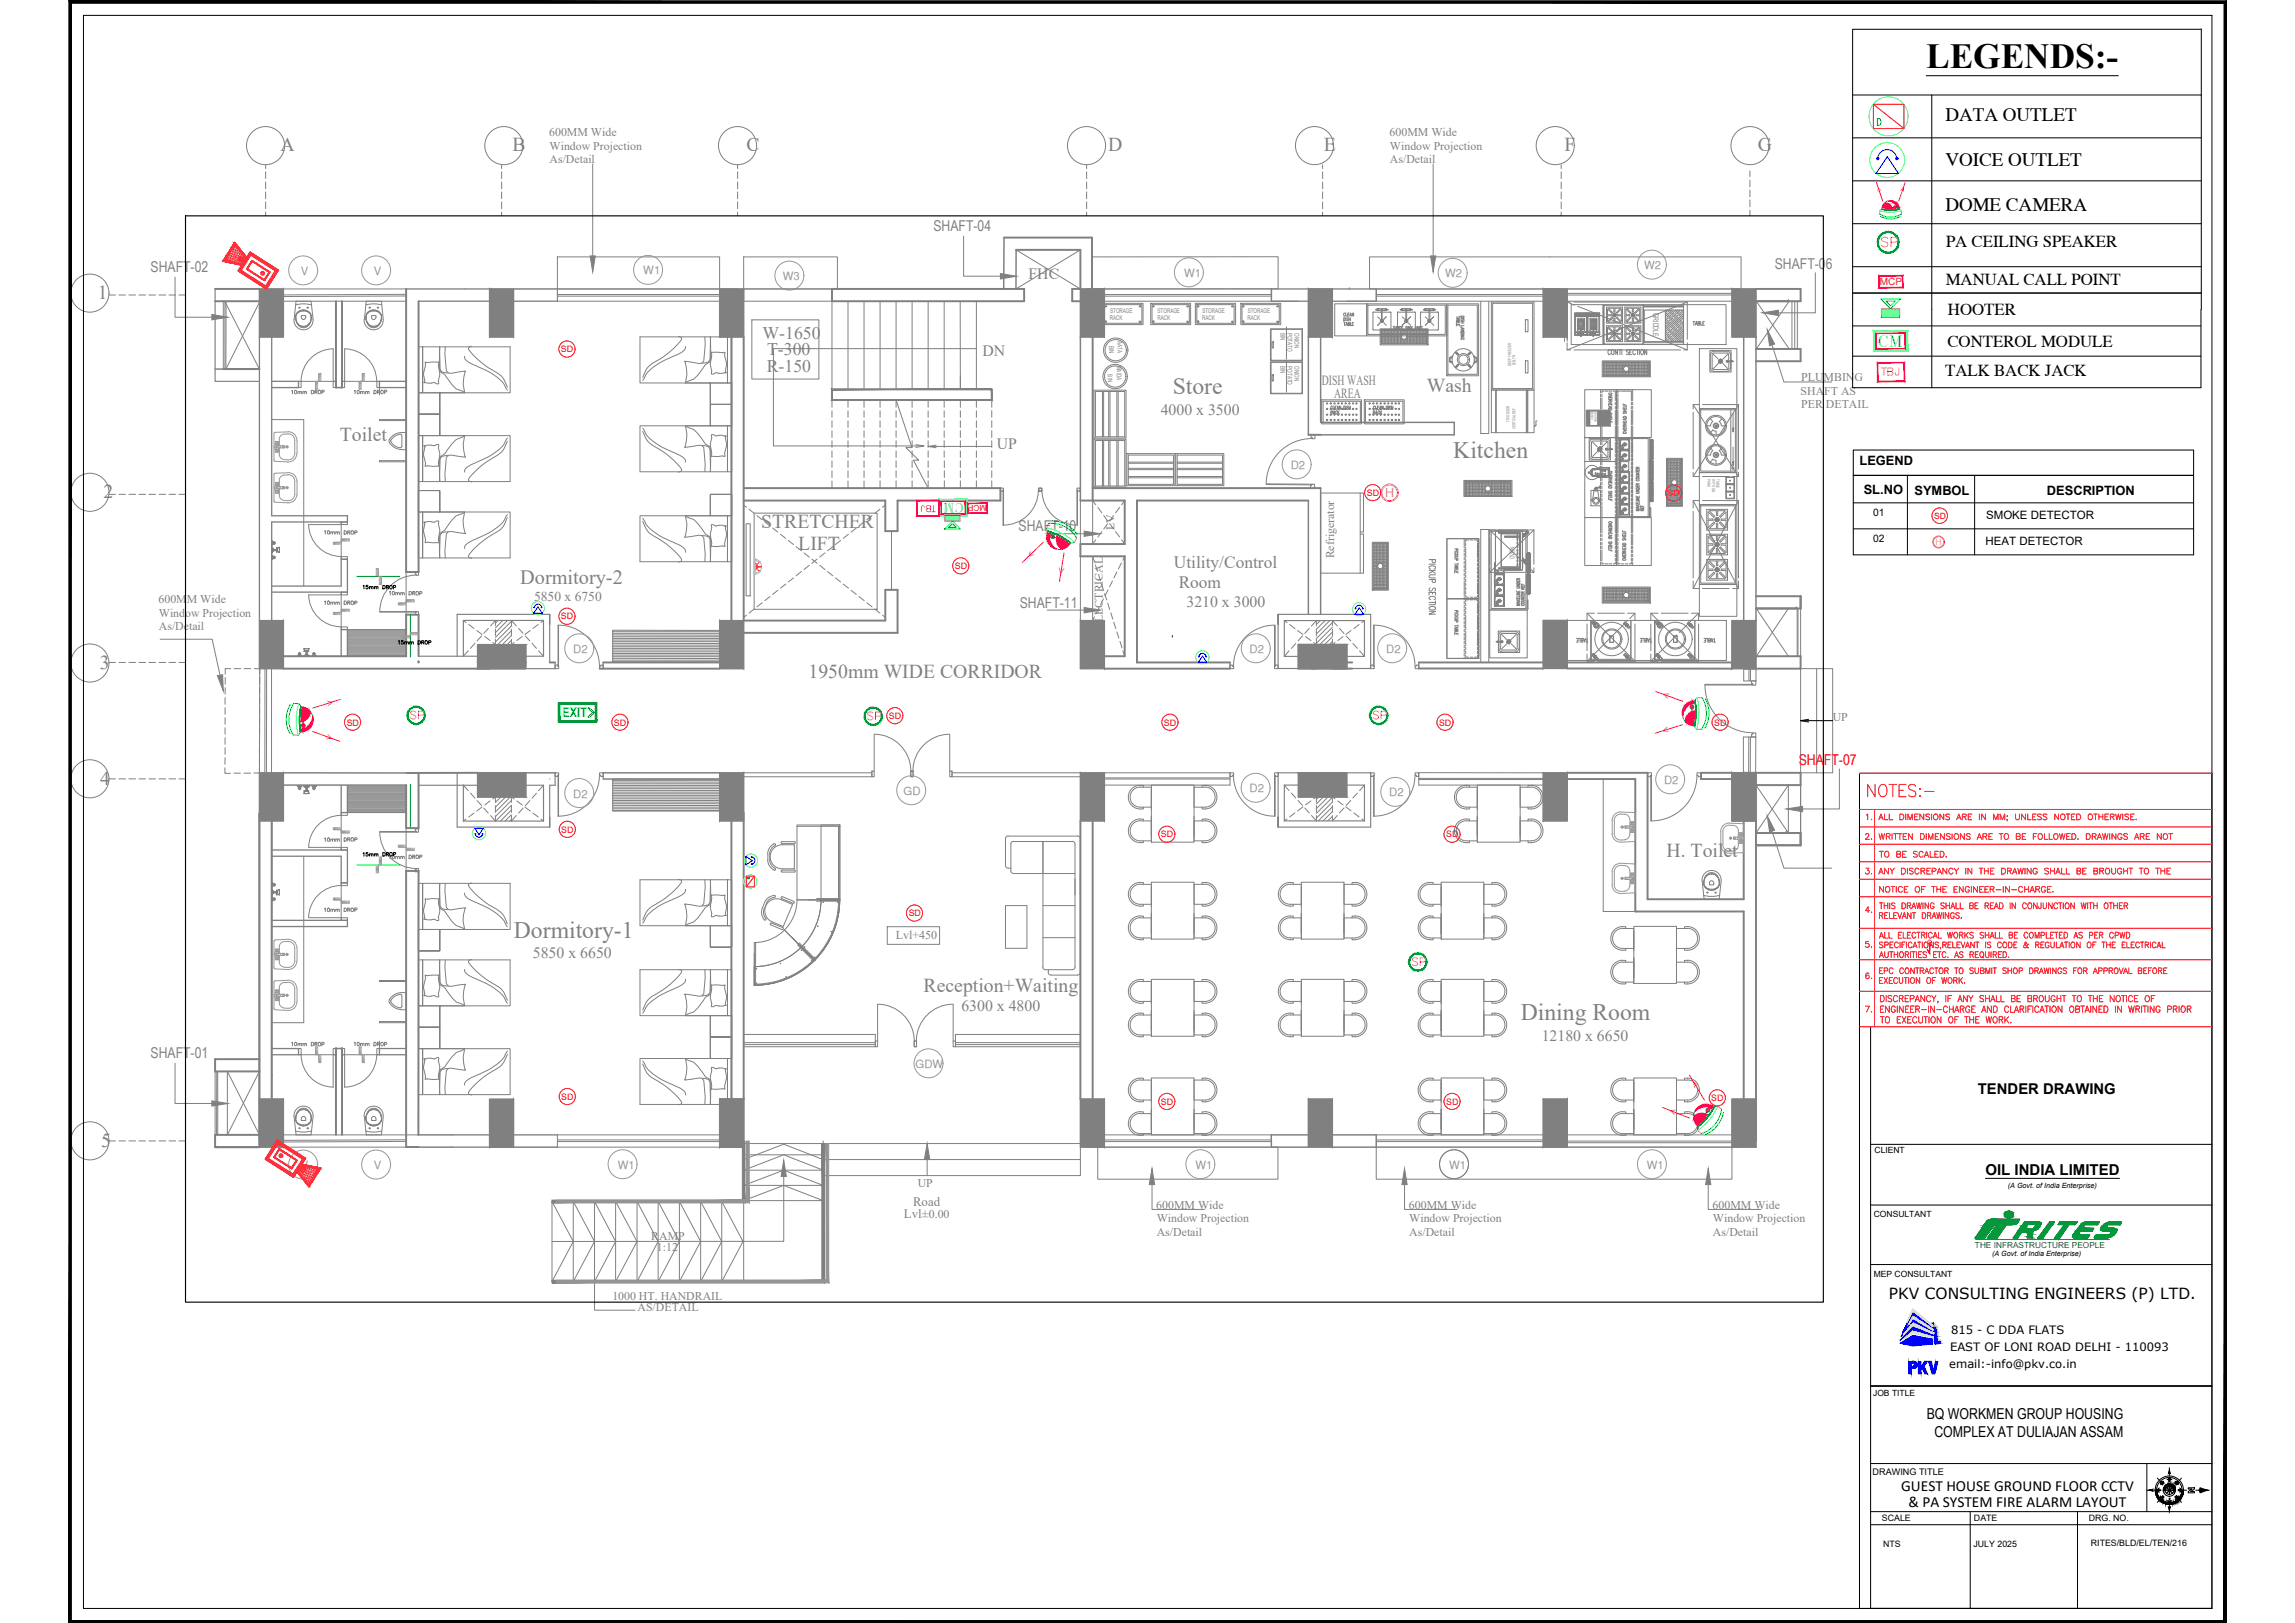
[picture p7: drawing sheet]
<svg xmlns="http://www.w3.org/2000/svg" width="594mm" height="420mm" viewBox="0 0 594 420" stroke-linecap="round" stroke-linejoin="round" font-family="sans-serif">
<defs><g id="words">
<text font-size="9.1" x="498.6" y="17.6">LEGENDS:-</text>
<text font-size="6.6" fill="#f00" x="482.6" y="207.4">NOTES:-</text>
<g font-size="6.1" fill="#808080">
<text x="303.6" y="102.1">Store</text>
<text x="376.2" y="118.7">Kitchen</text>
<text x="133" y="242.8">Dormitory-1</text>
<text x="393.7" y="264.2">Dining Room</text>
</g>
<text font-size="5.7" fill="#f0f" x="486.1" y="65.3">SP</text>
<g font-size="5.3" fill="#f0f">
<text x="486.1" y="98.4">TBJ</text>
<text x="105.5" y="187.3">SP</text>
<text x="223.7" y="187.7">SP</text>
<text x="354.5" y="187.3">SP</text>
<text x="364.8" y="251.2">SP</text>
</g>
<text font-size="5.3" fill="#808080" x="134.7" y="151.2">Dormitory-2</text>
<g font-size="5.1" fill="#808080">
<text x="72.6" y="39.2">A</text>
<text x="132.6" y="39.2">B</text>
<text x="193.2" y="39.2">C</text>
<text x="286.9" y="39.2">D</text>
<text x="342.7" y="39.2">E</text>
<text x="405" y="39.2">F</text>
<text x="455" y="39.2">G</text>
<text x="25.3" y="77.4">1</text>
<text x="369.4" y="101.6">Wash</text>
<text x="88" y="114.2">Toilet</text>
<text x="26.8" y="128.9">2</text>
<text x="197" y="136.7">STRETCHER</text>
<text x="206.6" y="142.5">LIFT</text>
<text x="25.8" y="173.1">3</text>
<text x="209.3" y="175.4">1950mm WIDE CORRIDOR</text>
<text x="26" y="203.1">4</text>
<text x="431.4" y="221.9">H. Toilet</text>
<text x="239.1" y="256.8">Reception+Waiting</text>
<text x="26.2" y="296.9">5</text>
</g>
<g font-size="4.9">
<text x="503.6" y="31.3">DATA OUTLET</text>
<text x="503.6" y="42.9">VOICE OUTLET</text>
<text x="503.6" y="54.6">DOME CAMERA</text>
</g>
<g font-size="4.9" fill="#f00">
<text x="481.9" y="246.6">5.</text>
<text x="481.9" y="254.7">6.</text>
</g>
<g font-size="4.6" fill="#808080">
<text x="197.4" y="87.7">W-1650</text>
<text x="198.6" y="92">T-300</text>
<text x="198.5" y="96.2">R-150</text>
</g>
<g font-size="4.5" fill="#808080">
<text x="303.9" y="147">Utility/Control</text>
<text x="305.1" y="152.2">Room</text>
</g>
<text font-size="4.4" fill="#f0f" x="237.8" y="133.7">TBJ</text>
<g font-size="4.4" fill="#f00">
<text x="482.2" y="213.4">1.</text>
<text x="481.9" y="218.4">2.</text>
<text x="481.9" y="227.5">3.</text>
<text x="481.9" y="237.4">4.</text>
<text x="481.9" y="263.2">7.</text>
</g>
<g font-size="4.3">
<text x="503.7" y="63.9">PA CEILING SPEAKER</text>
<text x="503.7" y="73.7">MANUAL CALL POINT</text>
<text x="504.2" y="81.5">HOOTER</text>
<text x="504.1" y="89.8">CONTEROL MODULE</text>
<text x="503.5" y="97.4">TALK BACK JACK</text>
</g>
<g font-size="4.1" fill="#808080">
<text x="266.2" y="72.1">FHC</text>
<text x="254.4" y="92.1">DN</text>
<text x="300.5" y="107.4">4000 x 3500</text>
<text x="258" y="116.2">UP</text>
<text x="307.1" y="157.1">3210 x 3000</text>
<text x="137.9" y="248.1">5850 x 6650</text>
<text x="248.8" y="261.8">6300 x 4800</text>
<text x="399.1" y="269.5">12180 x 6650</text>
</g>
<text font-size="4" fill="#0f0" x="486" y="89.8">CM</text>
<g font-size="4">
<text x="489" y="336.3">PKV CONSULTING ENGINEERS (P) LTD.</text>
<text x="492.1" y="385.9">GUEST HOUSE GROUND FLOOR CCTV</text>
<text x="494" y="390.2">&amp; PA SYSTEM FIRE ALARM LAYOUT</text>
</g>
<g font-size="3.9" fill="#808080">
<text x="241.6" y="59.7">SHAFT-04</text>
<text x="39" y="70.4">SHAFT-02</text>
<text x="459.4" y="69.6">SHAFT-06</text>
<text x="263.7" y="137.4">SHAFT-10</text>
<text x="264" y="157.3">SHAFT-11</text>
<text x="39" y="273.9">SHAFT-01</text>
</g>
<text font-size="3.9" fill="#f00" x="465.6" y="198.1">SHAFT-07</text>
<g font-size="3.9">
<text x="513.9" y="304.2">OIL INDIA LIMITED</text>
<text x="498.8" y="367.4">BQ WORKMEN GROUP HOUSING</text>
<text x="500.7" y="372.1">COMPLEX AT DULIAJAN ASSAM</text>
</g>
<text font-size="3.8" x="512" y="283.2">TENDER DRAWING</text>
<g font-size="3.6" fill="#808080">
<text x="342.2" y="99.7">DISH WASH</text>
<text x="345.4" y="103.1">AREA</text>
</g>
<text font-size="3.5" fill="#808080" x="138.3" y="155.7">5850 x 6750</text>
<text font-size="3.5" fill="#0f0" x="145.6" y="185.6">EXIT</text>
<g font-size="3.5">
<text x="558.4" y="385.6">SW</text>
<text x="564.8" y="385.6" transform="rotate(-90 564.8 385.6)">NW</text>
<text x="564.8" y="389.1" transform="rotate(-90 564.8 389.1)">NE</text>
</g>
<g font-size="3.3">
<text x="481.3" y="120.4">LEGEND</text>
<text x="482.4" y="128">SL.NO</text>
<text x="495.6" y="128.3">SYMBOL</text>
<text x="529.9" y="128.3">DESCRIPTION</text>
</g>
<text font-size="3.3" fill="#0f0" x="249.6" y="130.2" transform="rotate(180 249.6 130.2)">CM</text>
<text font-size="3.3" fill="#f0f" x="358.5" y="128.7">H</text>
<g font-size="3.3" fill="#808080">
<text x="234" y="315.3">Lvl±0.00</text>
<text x="236.4" y="312.3">Road</text>
</g>
<g font-size="3.1" fill="#808080">
<text x="142.2" y="35.2">600MM Wide</text>
<text x="359.7" y="35.2">600MM Wide</text>
<text x="142.3" y="38.7">Window Projection</text>
<text x="359.8" y="38.7">Window Projection</text>
<text x="142.3" y="42.2">As/Detail</text>
<text x="359.8" y="42.2">As/Detail</text>
<text x="466.3" y="98.7">PLUMBING</text>
<text x="466.1" y="102.2">SHAFT AS</text>
<text x="466.3" y="105.6">PER DETAIL</text>
<text x="288.5" y="137.2" transform="rotate(-90 288.5 137.2)">LV</text>
<text x="345.4" y="144.6" transform="rotate(-90 345.4 144.6)">Refrigerator</text>
<text x="41" y="156.1">600MM Wide</text>
<text x="41.1" y="159.6">Window Projection</text>
<text x="41.1" y="163.2">As/Detail</text>
<text x="285.5" y="162.9" transform="rotate(-90 285.5 162.9)">ELECTRICAL</text>
<text x="474.4" y="186.6">UP</text>
<text x="231.9" y="243.2">Lvl+450</text>
<text x="237.5" y="307.3">UP</text>
<text x="299.3" y="312.9">600MM Wide</text>
<text x="299.4" y="316.4">Window Projection</text>
<text x="364.7" y="312.9">600MM Wide</text>
<text x="364.8" y="316.4">Window Projection</text>
<text x="443.3" y="312.9">600MM Wide</text>
<text x="443.4" y="316.4">Window Projection</text>
<text x="168.6" y="321">RAMP</text>
<text x="170.1" y="323.8">1:12</text>
<text x="299.4" y="319.9">As/Detail</text>
<text x="364.8" y="319.9">As/Detail</text>
<text x="443.4" y="319.9">As/Detail</text>
<text x="158.5" y="336.6">1000 HT. HANDRAIL</text>
<text x="165" y="339.4">AS/DETAIL</text>
</g>
<g font-size="3.1">
<text x="560.6" y="389.5">E</text>
<text x="560.6" y="384.9">W</text>
<text x="561.3" y="389.1" transform="rotate(-90 561.3 389.1)">SE</text>
</g>
<g font-size="3">
<text x="514.1" y="134.4">SMOKE DETECTOR</text>
<text x="514" y="141.1">HEAT DETECTOR</text>
<text x="505.1" y="345.4">815 - C DDA FLATS</text>
<text x="504.8" y="349.7">EAST OF LONI ROAD DELHI - 110093</text>
<text x="504.6" y="354.2">email:-info@pkv.co.in</text>
</g>
<g font-size="2.9" fill="#989898">
<text x="77.9" y="71.2">V</text>
<text x="96.8" y="71.2">V</text>
<text x="166.5" y="71">W1</text>
<text x="306.5" y="71.7">W1</text>
<text x="374.1" y="71.8">W2</text>
<text x="425.6" y="69.7">W2</text>
<text x="202.6" y="72.5">W3</text>
<text x="334.1" y="121.4">D2</text>
<text x="148.4" y="169">D2</text>
<text x="323.5" y="169">D2</text>
<text x="358.8" y="169">D2</text>
<text x="430.8" y="202.9">D2</text>
<text x="148.4" y="206.5">D2</text>
<text x="233.9" y="205.7">GD</text>
<text x="323.5" y="205.1">D2</text>
<text x="359.6" y="206.2">D2</text>
<text x="237" y="276.4">GDW</text>
<text x="77.9" y="302.6">V</text>
<text x="96.8" y="302.6">V</text>
<text x="159.9" y="302.6">W1</text>
<text x="309.5" y="302.6">W1</text>
<text x="375.1" y="302.6">W1</text>
<text x="426.3" y="302.6">W1</text>
</g>
<g font-size="2.7">
<text x="484.9" y="133.7">01</text>
<text x="484.9" y="140.4">02</text>
</g>
<text font-size="2.6" fill="#ed1f24" x="486.6" y="73.9">MCP</text>
<text font-size="2.6" fill="#0f0" x="192.6" y="228.6">D</text>
<g font-size="2.6">
<text x="558.1" y="387">S</text>
<text x="563" y="387">N</text>
</g>
<text font-size="2.4" x="484.7" y="381.8">DRAWING TITLE</text>
<g font-size="2.3" fill="#f00">
<text x="145.2" y="91.2">SD</text>
<text x="353.8" y="128.4">SD</text>
<text x="431.7" y="128.5">SD</text>
<text x="247.2" y="147.3">SD</text>
<text x="145.2" y="160.4">SD</text>
<text x="89.8" y="187.8">SD</text>
<text x="158.9" y="187.8">SD</text>
<text x="230.1" y="186.1">SD</text>
<text x="301.3" y="187.8">SD</text>
<text x="372.5" y="187.8">SD</text>
<text x="443.7" y="187.8">SD</text>
<text x="145.3" y="215.5">SD</text>
<text x="300.5" y="216.8">SD</text>
<text x="374.4" y="216.8">SD</text>
<text x="235.2" y="237.2">SD</text>
<text x="145.3" y="284.7">SD</text>
<text x="300.5" y="286">SD</text>
<text x="374.4" y="286">SD</text>
<text x="443" y="285">SD</text>
</g>
<text font-size="2.3" fill="#f0f" x="501" y="141.1">H</text>
<g font-size="2.3">
<text x="487.1" y="393.8">SCALE</text>
<text x="511" y="393.9">DATE</text>
<text x="540.7" y="393.8">DRG. NO.</text>
<text x="487.4" y="400.4">NTS</text>
<text x="510.9" y="400.4">JULY 2025</text>
<text x="541.2" y="400.2">RITES/BLD/EL/TEN/216</text>
</g>
<text font-size="2.2" fill="#f00" x="500.6" y="134.3">SD</text>
<g font-size="2.2">
<text x="485.2" y="298.5">CLIENT</text>
<text x="485" y="315.1">CONSULTANT</text>
<text x="485" y="330.5">MEP CONSULTANT</text>
<text x="484.9" y="361.3">JOB TITLE</text>
</g>
<text font-size="2.1" fill="#ed1f24" x="255.3" y="130.8" transform="rotate(180 255.3 130.8)">MCP</text>
<text font-size="2.1" fill="#009926" x="511.2" y="323">THE INFRASTRUCTURE PEOPLE</text>
<text font-size="2" fill="#808080" x="428" y="81" transform="rotate(90 428 81)">GRIDDLE</text>
<g font-size="1.9">
<text x="519.7" y="307.4">(A Govt. of India Enterprise)</text>
<text x="515.7" y="325.2">(A Govt. of India Enterprise)</text>
</g>
<g font-size="1.7" fill="#808080">
<text x="287.3" y="82.8">RACK</text>
<text x="287.4" y="80.9">STORAGE</text>
<text x="299.6" y="82.8">RACK</text>
<text x="299.6" y="80.9">STORAGE</text>
<text x="311.2" y="82.8">RACK</text>
<text x="311.2" y="80.9">STORAGE</text>
<text x="322.9" y="82.8">RACK</text>
<text x="323" y="80.9">STORAGE</text>
<text x="287.1" y="89.6" transform="rotate(90 287.1 89.6)">BIN</text>
<text x="289.3" y="88.3" transform="rotate(90 289.3 88.3)">AATA</text>
<text x="331.4" y="86.1" transform="rotate(90 331.4 86.1)">BIN</text>
<text x="333.3" y="86.1" transform="rotate(90 333.3 86.1)">POTATO</text>
<text x="335.1" y="86.2" transform="rotate(90 335.1 86.2)">ONION</text>
<text x="289.1" y="94.7" transform="rotate(90 289.1 94.7)">MAIDA</text>
<text x="331.4" y="94.8" transform="rotate(90 331.4 94.8)">BIN</text>
<text x="333.3" y="94.8" transform="rotate(90 333.3 94.8)">POTATO</text>
<text x="335.1" y="94.8" transform="rotate(90 335.1 94.8)">ONION</text>
<text x="286.8" y="96.9" transform="rotate(90 286.8 96.9)">BIN</text>
</g>
<text font-size="1.6" fill="#808080" x="392.1" y="144.8" transform="rotate(-90 392.1 144.8)">OVEN</text>
<g font-size="1.1" fill="#808080">
<text x="391.2" y="94.7" transform="rotate(-90 391.2 94.7)">DEEP FREEZER</text>
<text x="392.3" y="94.6" transform="rotate(-90 392.3 94.6)">525LTR</text>
<text x="390.8" y="109.2" transform="rotate(-90 390.8 109.2)">TWO DOOR</text>
<text x="392.3" y="111" transform="rotate(-90 392.3 111)">VERTICAL REF.</text>
<text x="442" y="124" transform="rotate(90 442 124)">PANS</text>
<text x="443.2" y="124.1" transform="rotate(90 443.2 124.1)">WITH GN</text>
<text x="444.3" y="124" transform="rotate(90 444.3 124)">TABLE</text>
</g>
<g font-size=".8" fill="#808080">
<text x="411.9" y="106.6" transform="rotate(90 411.9 106.6)">BOARD</text>
<text x="412.8" y="106.6" transform="rotate(90 412.8 106.6)">CHOPING</text>
</g>
</g></defs>
<!-- layer: Arch. BW Hatch -->
<g fill="none" stroke="#808080" stroke-width=".26">
<path d="M158.6 163.5h27.7M158.6 164h27.7M158.6 164.4h27.7M158.6 164.8h27.7M158.6 165.3h27.7M158.6 165.7h27.7M158.6 166.1h27.7M158.6 166.5l27.7 .1M158.6 167h27.7M158.6 167.4h27.7M158.6 167.9h27.7M158.6 168.3h27.7"/>
<path d="M158.6 168.7h27.7M158.6 169.2h27.7M158.6 169.6h27.7M158.6 170h27.7M158.6 170.4l27.7 .1M158.6 170.9h27.7M158.6 171.3h27.7"/>
</g>
<!-- layer: RCC SLAB -->
<path d="M158.6 163.2h27.7v8.3h-27.7z" fill="none" stroke="#808080" stroke-width=".26"/>
<!-- layer: DIM -->
<g fill="none" stroke="#808080" stroke-width=".26">
<path d="M68.8 42.7v.9M68.8 44.5v1.7M68.8 47.1v1.8M68.8 49.7v1.7M68.8 52.3v1.7M68.8 54.9v1M129.9 42.7v.9M129.9 44.5v1.7M129.9 47.1v1.8M129.9 49.7v1.7M129.9 52.3v1.7M129.9 54.9v1"/>
<path d="M190.9 42.7v.9M190.9 44.5v1.7M190.9 47.1v1.8M190.9 49.7v1.7M190.9 52.3v1.7M190.9 54.9v1M281.3 42.7v.9M281.3 44.5v1.7M281.3 47.1v1.8M281.3 49.7v1.7M281.3 52.3v1.7M281.3 54.9v1"/>
<path d="M342.4 42.7v.9M342.4 44.5v1.7M342.4 47.1v1.8M342.4 49.7v1.7M342.4 52.3v1.7M342.4 54.9v1M404.1 42.7v.9M404.1 44.5v1.7M404.1 47.1v1.8M404.1 49.7v1.7M404.1 52.3v1.7M404.1 54.9v1"/>
<path d="M453 44.2v1.5M453 46.6v1.7M453 49.2v1.7M453 51.8v1.7M453 54.4v1.5M28.2 76.4h1.7M30.8 76.4h1.7M33.4 76.4h1.7M36 76.4h1.7M38.5 76.4h1.8M41.2 76.4h1.7M43.7 76.4h1.8"/>
<path d="M46.3 76.4h1.7M28.2 128h1.7M30.8 128h1.7M33.4 128h1.7M36 128h1.7M38.5 128h1.8M41.2 128h1.7M43.7 128h1.8M46.3 128h1.7M28.2 171.5h1.7M30.8 171.5h1.7M33.4 171.5h1.7"/>
<path d="M36 171.5h1.7M38.5 171.5h1.8M41.2 171.5h1.7M43.7 171.5h1.8M46.3 171.5h1.7M28.2 201.6h1.7M30.8 201.6h1.7M33.4 201.6h1.7M36 201.6h1.7M38.5 201.6h1.8M41.2 201.6h1.7M43.7 201.6h1.8"/>
<path d="M46.3 201.6h1.7M28.2 295.4h1.7M30.8 295.4h1.7M33.4 295.4h1.7M36 295.4h1.7M38.5 295.4h1.8M41.2 295.4h1.7M43.7 295.4h1.8M46.3 295.4h1.7"/>
<circle cx="68.7" cy="37.7" r="4.9"/>
<circle cx="130.4" cy="37.7" r="4.9"/>
<circle cx="190.9" cy="37.7" r="4.9"/>
<circle cx="281.3" cy="37.7" r="4.9"/>
<circle cx="340.3" cy="37.7" r="4.9"/>
<circle cx="402.6" cy="37.7" r="4.9"/>
<circle cx="453" cy="37.7" r="4.9"/>
<circle cx="23.3" cy="75.9" r="4.9"/>
<circle cx="23.3" cy="127.4" r="4.9"/>
<circle cx="23.3" cy="171.6" r="4.9"/>
<circle cx="23.3" cy="201.6" r="4.9"/>
<circle cx="23.3" cy="295.3" r="4.9"/>
</g>
<!-- layer: furniture -->
<g fill="none" stroke="#808080" stroke-width=".26">
<path d="M295.1 203.3a3.1 3.1 0 0 0-3 3.5 3.1 3.1 0 0 0 3.9 2.6v-.4M295.1 212a3.1 3.1 0 0 0-3 3.5 3.1 3.1 0 0 0 3.9 2.6v-.4M295.1 203.8a2.6 2.6 0 0 0-2.6 2.6 2.6 2.6 0 0 0 2.7 2.6h2.8v-5.2h-2.8M295.1 212.5a2.66 2.66 0 0 0-2.5 3 2.66 2.66 0 0 0 3.4 2.2h2v-5.2h-2.8M295.2 203.3h.8v.5M295.2 212h.8v.5M298 203.2h11.1v14.8h-11.1zM298 204.4v5.2M298 211.4v5.1M309.1 211.4v5.1M311.2 217.7v.4h.8M311.2 209v.4h.8"/>
<path d="M311.9 212.5a2.6 2.6 0 0 1 2.7 2.6 2.6 2.6 0 0 1-2.7 2.6M311.9 203.8a2.6 2.6 0 0 1 2.7 2.6 2.6 2.6 0 0 1-2.7 2.6M311.9 212a3.1 3.1 0 0 1 3.1 3.1 3.1 3.1 0 0 1-3.1 3M311.9 203.3a3.1 3.1 0 0 1 3.1 3.1 3.1 3.1 0 0 1-3.1 3M312 212.5h-2.9v5.2h2.9M312 212h-.8v.5M312 203.3h-.8v.5M312 203.8h-2.9v5.2h2.9M379.6 203.3a3.1 3.1 0 0 0-3.1 3.5 3.1 3.1 0 0 0 3.9 2.6v-.4M379.6 212a3.1 3.1 0 0 0-3.1 3.5 3.1 3.1 0 0 0 3.9 2.6v-.4M379.6 203.8a2.6 2.6 0 0 0-2.6 2.6 2.6 2.6 0 0 0 2.6 2.6h2.8v-5.2h-2.8M379.6 212.5a2.66 2.66 0 0 0-2.6 3 2.66 2.66 0 0 0 3.4 2.2h2v-5.2h-2.8"/>
<path d="M379.6 203.3h.8v.5M379.6 212h.8v.5M382.4 203.2h11.1v14.8h-11.1zM382.4 204.4v5.2M382.4 211.4v5.1M393.5 211.4v5.1M396.4 212.5a2.66 2.66 0 0 1 2.5 3 2.66 2.66 0 0 1-3.4 2.2h-2v-5.2h2.9M396.4 203.8a2.6 2.6 0 0 1 2.6 2.5 2.6 2.6 0 0 1-2.6 2.7h-2.9v-5.2h2.9M396.4 212a3.1 3.1 0 0 1 3 3.5 3.1 3.1 0 0 1-3.9 2.6v-.4M396.4 203.3a3.1 3.1 0 0 1 3 3.5 3.1 3.1 0 0 1-3.9 2.6v-.4M396.4 212h-.9v.5M396.4 203.3h-.9v.5"/>
<path d="M295.1 237.1a3.1 3.1 0 0 0-3 3.6 3.1 3.1 0 0 0 3.9 2.6v-.5M295.1 228.9a2.6 2.6 0 0 0-2.6 2.6 2.6 2.6 0 0 0 2.7 2.6h2.8v-5.2h-2.8M295.1 237.6a2.62 2.62 0 0 0-2.6 2.6 2.62 2.62 0 0 0 2.7 2.6h2.8v-5.2h-2.8M295.2 237.2h.8v.4M296 228.9v-.4a3.1 3.1 0 0 0-3.9 3 3.1 3.1 0 0 0 3.9 3.1v-.5M298 228.4h11.1v14.7h-11.1zM298 229.6v5.1M298 236.5v5.2M309.1 236.5v5.2M311.2 234.1v.5h.8M311.9 237.6a2.6 2.6 0 0 1 2.7 2.6 2.6 2.6 0 0 1-2.7 2.6M311.9 228.9a2.6 2.6 0 0 1 2.7 2.6 2.6 2.6 0 0 1-2.7 2.6"/>
<path d="M311.9 237.1a3.1 3.1 0 0 1 3.1 3.1 3.1 3.1 0 0 1-3.1 3M311.9 228.4a3.1 3.1 0 0 1 3.1 3.1 3.1 3.1 0 0 1-3.1 3.1M312 237.6h-2.9v5.2h2.9M312 237.2h-.8v.4M312 228.5h-.8v.4M312 228.9h-2.9v5.2h2.9M311.2 242.8v.5h.8"/>
</g>
<!-- layer: Sanitari -->
<g fill="none" stroke="#808080" stroke-width=".26">
<path d="M76.5 78.9l2.4-.2 1.7 .2M76.1 82.7a2.48 2.48 0 0 0 2.5 2.7 2.48 2.48 0 0 0 2.4-2.7M76.1 82.7l.5-4.7h3.9l.5 4.7M76.6 82.1l.1 1.1M76.6 82.1l.1 1 .4 .7M76.7 83.2l.4 .8M77.1 83.8l.7 .6M77.1 81l-.4 .5-.1 .6M77.1 80.8l-.4 .6-.2 .7M77.1 84.1l.7 .6M77.1 81a2.09 2.09 0 0 1 3.5 1.1M77.8 80.4l.8-.1 .7 .1"/>
<path d="M77.8 80.4l-.7 .4M77.8 84.3l.8 .2 .7-.2M77.8 84.6l.8 .2 .7-.2M78 82.2v-.5h1.1v.5M78 82.1a.57 .57 0 0 0 .6 .6 .57 .57 0 0 0 .5-.6M79.3 80.4l.7 .4M80 83.8l-.7 .6M80 84.1l-.7 .6M80 80.8l.3 .4 .3 .9M80.4 83.2l-.4 .8M80.6 82.1l-.2 1.1M80.6 82.1l-.2 1-.4 .7"/>
<path d="M70.3 108.6h8.3v43.1M100.8 113.7l-.1 .3a3.3 3.3 0 0 0 3.3 2.4M100.8 113.7a4.1 4.1 0 0 1 4.3-1.7v4.4h-1.1M101.2 113.9v.5M101.2 114.4l1 1 1.4 .5M103.6 112.4l-1.4 .5-1 1.1M103.6 112.4l.3 .1 .1 .3v2.7l-.1 .3-.3 .1M105.1 108.6h-6.9v.3h6.9M105.1 119.3h-6.9v.2h6.9"/>
<circle cx="77.5" cy="79.7" r=".15"/>
<circle cx="79.6" cy="79.7" r=".15"/>
</g>
<!-- layer: SYM-FIXTURE -->
<g fill="none" stroke="#989898" stroke-width=".26">
<path d="M70.9 122.8l.3-.3 3.4-.1a2.16 2.16 0 0 1 2.2 2.2l.1 3.4M70.9 122.8l.1 7.1 3.6 .3M71.3 124.9h.8v.7h-.8zM71.3 127h.8v.7h-.8zM71.5 126v.5v-.5M71.5 126h2.1v.5h-2.1M71.5 124.9v.7M71.5 126.9v.8M71.6 126v.5M71.7 124.9v.7M71.7 126v.5M71.7 127v.7"/>
<path d="M71.9 124.9v.7M71.9 126.9v.8M72 126v.5M72.3 128.2a1.38 1.38 0 0 0 1.3 1.3M72.3 126a.7 .7 0 0 0-1.1-.3 .7 .7 0 0 0 0 1.1 .7 .7 0 0 0 1.1-.3M72.3 124.4v1.6M72.3 126.5v1.7M72.5 126v.5M73.1 126v.5M73.4 126v.5M73.5 126v.5M73.6 123a1.38 1.38 0 0 0-1.3 1.4"/>
<path d="M74.1 126.3h.5M74.3 126v.5M74.5 122.9a1.67 1.67 0 0 1 1.8 1.7v3.4M74.6 122.9l-1 .1M76.3 128a1.89 1.89 0 0 1-2.7 1.6M76.8 128a2.22 2.22 0 0 1-2.3 2.2"/>
<circle cx="74.3" cy="126.3" r=".28"/>
</g>
<!-- layer: doors -->
<path d="M88.5 98.7h.7v1.6h-.7zM97.5 98.7a8.4 8.4 0 0 0-8.3-8.4v8.4M97.6 98.7h.6v1.6h-.6zM79.9 135.8h8.4M79.9 135.8a8.4 8.4 0 0 0 8.4 8.3M88.3 135.1h1.6v.7h-1.6zM88.3 144.1h1.6v.7h-1.6z" fill="none" stroke="#808080" stroke-width=".26"/>
<!-- layer: Arch. Brick Wall -->
<path d="M70.3 98.7h7M77.3 98.9v1.4h-7M105.1 98.7h-6.9v1.6h6.9M87 100.3h1.5M70.3 153.3h19.6M70.3 151.7h18M88.3 169.9v-6.9h1.6v6.9" fill="none" stroke="#808080" stroke-width=".34"/>
<!-- layer: WALL -->
<path d="M87 78v22.3M88.5 78v22.3" fill="none" stroke="#808080" stroke-width=".51"/>
<!-- layer: STAIR -->
<path d="M70.3 100.3h7" fill="none" stroke="#808080" stroke-width=".26"/>
<!-- layer: Arch. Brick Wall -->
<g fill="#808080">
<circle cx="88.5" cy="100.3" r=".17"/>
<circle cx="88.5" cy="98.7" r=".17"/>
<circle cx="87" cy="100.3" r=".17"/>
</g>
<path d="M67.2 87.2v73.5M70.3 87.2v46.3h19.6v1.6h-19.6v25.6M87 98.7v1.6M88.5 98.7v1.6M88.3 151.7v-6.9h1.6v8.5" fill="none" stroke="#808080" stroke-width=".34"/>
<!-- layer: Sanitari -->
<g fill="none" stroke="#808080" stroke-width=".26">
<path d="M94.7 78.9l2.3-.2 1.8 .2M94.3 82.7a2.48 2.48 0 0 0 2.4 2.7 2.48 2.48 0 0 0 2.5-2.7M94.3 82.7l.5-4.7h3.9l.5 4.7M94.7 82.1l.2 1 .4 .7M94.7 82.1l.2 1.1M94.9 81.4l-.2 .7M94.9 83.2l.4 .8M95.3 80.8l-.5 .6M95.3 83.8l.7 .6M95.9 80.6a2.02 2.02 0 0 1 2.9 1.5M95.9 80.6a1.73 1.73 0 0 0-1.2 1.5M96 80.4l.7-.1 .8 .1"/>
<path d="M96 80.4l-.7 .4M96 84.3l.7 .2 .8-.2M96.2 82.1a.57 .57 0 0 0 .5 .6 .57 .57 0 0 0 .6-.6M96.2 82.2v-.5h1.1v.5M97.5 80.4l.7 .4M98.2 84.1a1.72 1.72 0 0 1-2.9 0M98.2 80.8l.4 .6 .2 .7M98.2 83.8l-.7 .6M98.6 83.1l-.4 .7M98.6 83.2l-.4 .8M98.7 82.1l-.1 1M98.8 82.1l-.2 1.1"/>
<circle cx="95.7" cy="79.7" r=".15"/>
<circle cx="97.8" cy="79.7" r=".15"/>
</g>
<!-- layer: doors -->
<g fill="none" stroke="#808080" stroke-width=".26">
<path d="M77.3 98.7h.6v1.6h-.6zM77.9 98.7a8.4 8.4 0 0 1 8.3-8.4v8.4M86.2 98.7h.8v1.6h-.8zM79.9 154h8.4M79.9 154a8.4 8.4 0 0 0 8.4 8.3M88.3 153.3h1.6v.7h-1.6zM88.3 162.3h1.6v.7h-1.6zM192.5 200.1h33.2M192.5 201.1h33.2M246.4 200.1h33.3M246.4 201.1h33.3M227.2 260a9.5 9.5 0 0 1 9.5 9.5"/>
<path d="M246.7 260a9.5 9.5 0 0 0-9.5 9.5M226.6 269.5h.6v1.5h-.6zM227.2 260v9.5M236.7 269.5h.6v1.5h-.6zM246.7 269.5h.6v1.5h-.6zM246.7 260v9.5"/>
</g>
<!-- layer: finish lvl -->
<path d="M77.3 98.7h9.7M88.5 98.7h9.7M88.3 135.1v9.7M88.3 153.3v9.7" fill="none" stroke="#808080" stroke-width=".26"/>
<!-- layer: FFINISH -->
<g fill="none" stroke="#989898" stroke-width=".26">
<path d="M81.7 99.3h.6M81.7 99.6h.6M81.7 99.9h.6M81.7 99.1h.6M82.5 97h.6M82.5 97.3h.6M82.5 97.5h.6M82.5 97.8h.6M82.5 98.1h.6M82.5 98.4h.6M83.1 96.7h-.6v2h-.8v2.1h.6M93 99.3h.6"/>
<path d="M93 99.6h.6M93 99.9h.6M93 99.1h.6M93.8 97h.6M93.8 97.3h.6M93.8 97.5h.6M93.8 97.8h.6M93.8 98.1h.6M93.8 98.4h.6M94.4 96.7h-.6v2h-.8v2.1h.6M81.7 100.2h.6M81.7 100.5h.6"/>
<path d="M93 100.2h.6M93 100.5h.6M88.7 139.5v.6M89 139.5v.6M89.2 139.5v.6M89.5 139.5v.6M89.8 139.5v.6M90.1 139.5v.6M86.6 158.5v.6M86.6 140.4v.6M86.9 158.5v.6M86.9 140.4v.6"/>
<path d="M87.2 158.5v.6M87.2 140.4v.6M87.4 158.5v.6M87.4 140.4v.6M87.7 158.5v.6M87.7 140.4v.6M88 158.5v.6M88 140.4v.6M88.7 157.7v.6M89 157.7v.6M89.2 157.7v.6M89.5 157.7v.6"/>
<path d="M89.8 157.7v.6M90.1 157.7v.6M90.4 158.3v-.6h-2.1v.8h-2v.6M90.4 140.1v-.6h-2.1v.9h-2v.6M103.4 156.1v.6M103.7 156.1v.6M104 156.1v.6M104.2 156.1v.6M104.5 156.1v.6M104.8 156.1v.6M105.5 155.3v.6M105.8 155.3v.6"/>
<path d="M106.1 155.3v.6M106.3 155.3v.6M106.6 155.3v.6M106.9 155.3v.6M107.2 155.9v-.6h-2.1v.8h-2v.6"/>
</g>
<!-- layer: TDETAIL TEXT -->
<g fill="none" stroke="#808080" stroke-width=".26">
<path d="M75.5 101.2l.2-.2v.9M76.3 101.1a.41 .41 0 0 1 .5 .4 .41 .41 0 0 1-.5 .4zM77.1 101.5l.5-.1v.5M77.1 101.3v.6M77.6 101.5l.4-.1 .1 .5M78.4 101.5l.4-.1 .1 .5M78.4 101.3v.6M78.9 101.5l.4-.1v.5M80.6 101h.3a.47 .47 0 0 1 .3 .5 .47 .47 0 0 1-.3 .4h-.3zM81.5 101.5l.5-.1 .1-.3-.6-.1v.9M81.8 101.5l.3 .4M83.3 101.5l.5-.1 .1-.3-.6-.1v.9"/>
<path d="M91.7 101.2l.2-.2v.9M93.3 101.5l.4-.1 .1 .5M93.3 101.3v.6M93.8 101.5l.4-.1 .1 .5M94.6 101.5l.5-.1v.5M94.6 101.3v.6M95.1 101.5l.4-.1 .1 .5M96.8 101h.3a.47 .47 0 0 1 .3 .5 .47 .47 0 0 1-.3 .4h-.3zM97.7 101.5l.5-.1v-.3l-.5-.1v.9M98 101.5l.3 .4M99.5 101.5l.5-.1 .1-.3-.6-.1v.9M84 137.5l.2-.1v.9"/>
<path d="M85.6 137.8l.4-.1 .1 .6M85.6 137.7v.6M86.1 137.8l.4-.1v.6M86.9 137.8l.4-.1 .1 .6M86.9 137.7v.6M87.4 137.8l.4-.1 .1 .6M89.1 137.4h.3a.47 .47 0 0 1 .3 .5 .47 .47 0 0 1-.3 .4h-.3zM90 137.8h.5l.1-.2-.6-.2v.9M90.3 137.8l.3 .5M91.8 137.9l.5-.1 .1-.3-.6-.1v.9M84 155.7l.2-.1v.9M85.6 156l.4-.1 .1 .6"/>
<path d="M85.6 155.9v.6M86.1 156l.4-.1v.6M86.9 156l.4-.1 .1 .6M86.9 155.9v.6M87.4 156l.4-.1 .1 .6M89.1 155.6a.5 .5 0 0 1 .6 .2 .5 .5 0 0 1-.2 .7h-.4zM90 156h.5l.1-.3-.6-.1v.9M90.3 156l.3 .5M91.8 156.1l.5-.1 .1-.3-.6-.1v.9M100.8 153.2l.2-.1v.9M102.4 153.6l.5-.1v.5M102.4 153.4v.6"/>
<path d="M102.9 153.6l.4-.1 .1 .5M103.7 153.6l.5-.1v.5M103.7 153.4v.6M104.2 153.6l.4-.1 .1 .5M105.9 153.1h.3a.46 .46 0 0 1 .3 .5 .46 .46 0 0 1-.3 .4h-.3zM106.8 153.5h.5l.1-.3-.6-.1v.9M107.1 153.5l.3 .6M108.6 153.6h.5l.1-.4-.6-.1v1"/>
<circle cx="82.7" cy="101.4" r=".41"/>
<circle cx="92.7" cy="101.5" r=".41"/>
<circle cx="98.9" cy="101.4" r=".41"/>
<circle cx="85" cy="137.8" r=".41"/>
<circle cx="91.2" cy="137.8" r=".41"/>
<circle cx="85" cy="156" r=".41"/>
<circle cx="91.2" cy="156" r=".42"/>
<circle cx="101.8" cy="153.5" r=".41"/>
<circle cx="108" cy="153.5" r=".42"/>
</g>
<!-- layer: A- Fixture -->
<g fill="none" stroke="#808080" stroke-width=".26">
<path d="M70.3 140h.2v1.2h-.2zM70.3 141.6h.2v1.5h-.2zM70.3 143.7h.2v1.2h-.2zM70.5 140.3h.3v.5h-.3zM70.5 144.1h.3v.4h-.3zM70.5 142h.3v.7h-.3zM70.8 140.3h.2M70.8 140.8h.2M70.8 144.5h.2M70.8 144.1h.2M71 140.3l.3 .3-.3 .2zM71 144.1l.3 .2-.3 .2"/>
<path d="M71 144.1v.4M71.6 142.2h-.8v.3h.8M71.6 142.6h.1M71.6 141.7h.2v1.2h-.2zM71.8 142.6l.5 .4M72.3 141.7l-.5 .4M72.3 141.7v1.3M77 169.8l1.2 .1zM77.3 169.2v.3M77.4 169.5h.4v.3h-.4zM77.8 169.1l-.3-.2-.1 .3M77.8 169.2v.3"/>
<path d="M77.8 169.1l-.4 .1M78.6 169.7h1.5v.2h-1.5zM78.7 167.9l.4 .6M78.7 167.9h1.3M78.7 168.5h1.2v.2h-1.2zM79 169.5h.8v.2h-.8zM79.2 168.7v.8h.3v-.8M79.6 168.7h.1M80 167.9l-.4 .6M80.7 169.8l1.2 .1zM81 169.2v.3M81 169.5h.5v.3h-.5z"/>
<path d="M81.1 169h.3l.1 .2h-.5zM81.5 169.2v.3"/>
</g>
<!-- layer: DOOR -->
<g fill="none" stroke="#808080" stroke-width=".26">
<path d="M98.4 158.5h9.4M98.4 158.3h9.4M107.5 158.6h.3v-.3h.5v.8h-.8zM107.5 148.1h.8v.8h-.5v-.3h-.3zM107.7 148.9a9.4 9.4 0 0 0-9.4 9.5M354.8 172.2h.6v.3h.3v.6h-.9zM355.7 161.9v10.6M366.3 172.4a10.6 10.6 0 0 0-10.8-10.6l.1 10.7M366.3 172.5h.3v-.3h.7v.9h-1zM426.5 200.1h1v.6h-.3v.4h-.7zM427.5 200.7v11.8M439.3 200.1h1v1h-.7v-.4h-.3z"/>
<path d="M439.3 200.7a11.8 11.8 0 0 1-12 11.8v-11.8"/>
</g>
<!-- layer: SYM-FIXTURE -->
<g fill="none" stroke="#989898" stroke-width=".26">
<path d="M71.3 114.3h.8v.7h-.8zM71.3 116.4h.8v.7h-.8zM71.5 115.4v.6v-.6M71.5 115.4h2.1v.6h-2.1M71.5 114.3v.7M71.5 116.3v.8M71.6 115.4v.6M71.7 114.3v.7M71.7 115.4v.6M71.7 116.4v.7M71.9 114.3v.7M71.9 116.3v.8"/>
<path d="M72 115.4v.6M72.3 117.6a1.38 1.38 0 0 0 1.3 1.4M72.3 115.4a.7 .7 0 0 0-1.1-.3 .7 .7 0 0 0 0 1.1 .7 .7 0 0 0 1.1-.2M72.3 113.7v1.7M72.3 116v1.6M72.5 115.4v.6M73.1 115.4v.6M73.4 115.4v.6M73.5 115.4v.6M73.6 112.4a1.38 1.38 0 0 0-1.3 1.3M73.6 112.4a1.88 1.88 0 0 1 2.7 1.6M74.1 115.7h.5"/>
<path d="M74.3 115.4v.6M74.5 111.8a2.22 2.22 0 0 1 2.3 2.2M74.6 111.8l-3.4 .1-.3 .3 .1 7.1 3.6 .3a2.22 2.22 0 0 0 2.2-2.2l.1-3.4M76.3 114v3.4a1.89 1.89 0 0 1-2.7 1.6"/>
<circle cx="74.3" cy="115.7" r=".28"/>
</g>
<!-- layer: 0 -->
<path d="M98.2 100.3v1.9M89.9 163h15.2M451.4 173.1v3.2M454.5 173.1v3.2M451.3 190.8v9.3M454.5 190.8v9.3" fill="none" stroke="#808080" stroke-width=".26"/>
<!-- layer: BA-Hatch -->
<g fill="none" stroke="#808080" stroke-width=".26">
<path d="M89.9 169.8h15.2M89.9 169.6h15.2M89.9 169.3h15.2M89.9 169h15.2M89.9 168.8h15.2M89.9 168.5h15.2M89.9 168.3h15.2M89.9 168h15.2M89.9 167.8h15.2M89.9 167.5h15.2M89.9 167.3h15.2M89.9 167h15.2"/>
<path d="M89.9 166.7h15.2M89.9 166.5h15.2M89.9 166.2h15.2M89.9 165.9h15.2M89.9 165.7h15.2M89.9 165.4h15.2M89.9 165.2h15.2M89.9 164.9h15.2M89.9 164.6h15.2M89.9 164.4h15.2M89.9 164.1h15.2M89.9 163.9h15.2"/>
<path d="M89.9 163.6h15.2M89.9 163.4h15.2M89.9 163.1h15.2"/>
</g>
<!-- layer: Arch. Column -->
<path d="M144.3 66.5h42v8.3h-42z" fill="none" stroke="#808080" stroke-width=".26"/>
<!-- layer: A-FURNITURE -->
<path d="M352.1 137.7h.8v-10.1h-11v20.8h11v-10.1h-.8M352.1 127.6v20.8" fill="none" stroke="#808080" stroke-width=".26"/>
<!-- layer: furniture -->
<g fill="none" stroke="#808080" stroke-width=".26">
<path d="M261 216.4a.7 .7 0 0 0-.7 .7v7a.7 .7 0 0 0 .7 .6h.7M261 216.5h18M261.7 218.5v6.9M270 217.8v32.6M277.6 217.8a.7 .7 0 0 1 .7 .7M277.6 217.8h-15.3a.7 .7 0 0 0-.7 .7M278.3 218.5v31.9M279 216.4a.7 .7 0 0 1 .7 .7v34.6M260.3 234.4h5.5v11.1h-5.5zM261.6 225.4a.7 .7 0 0 0 .7 .7M262.4 226.1h15.9M270 234.4h8.3"/>
<path d="M269.9 250.3a.7 .7 0 0 0 .7 .7h7M270 242.7h8.3M271.3 251.7a.7 .7 0 0 0 .7 .7M271.4 251v.7M272 252.4h7M278.3 250.3a.7 .7 0 0 1-.7 .7M279.7 251.7a.7 .7 0 0 1-.7 .7"/>
</g>
<!-- layer: STAIR -->
<path d="M452.7 173.1v3.2M453.2 173.1l-.1 3.2M452.7 190.8l-.1 9.3M453.1 190.8v9.3M192.5 267.8h34.1v3.2h-34.1M192.5 269.9h34.1M192.5 270.4h34.1M247.3 269.9h32.4M247.3 270.4h32.4M279.7 267.8h-32.4v3.2h32.4" fill="none" stroke="#808080" stroke-width=".26"/>
<!-- layer: WALL -->
<path d="M338.7 87.2v25.4M341.9 87.2v22.1M451.4 87.2v73.5M454.5 87.2v73.5M376.4 109.3v3.3" fill="none" stroke="#808080" stroke-width=".38"/>
<!-- layer: window -->
<path d="M281.2 297h47.9" fill="none" stroke="#808080" stroke-width=".26"/>
<!-- layer: WALL -->
<path d="M451.4 203.2v9.3M451.4 200.1h14.7M454.5 203.2h11.6M454.5 215.6h7.9M466.1 215.6v3.2h-11.6" fill="none" stroke="#808080" stroke-width=".51"/>
<!-- layer: Arch. Brick Wall -->
<circle cx="451.4" cy="200.1" r=".17" fill="#808080"/>
<!-- layer: STAIR -->
<path d="M462.9 203.2v12.4M466.1 203.2v12.4" fill="none" stroke="#808080" stroke-width=".26"/>
<!-- layer: Arch. Column hatch -->
<path d="M448.3 200.1v12.4h6.2zM448.3 200.1h6.2v12.4z" fill="#808080" stroke="#808080" stroke-width=".26"/>
<!-- layer: Arch. Column -->
<path d="M448.3 200.1h6.2v12.4h-6.2z" fill="none" stroke="#808080" stroke-width=".34"/>
<!-- layer: WALL -->
<path d="M405.7 200.1h20.8v32.7h24.9v-20.3M405.7 201.7h17.6v34.3h28.1v59.4M448.3 200.1h-8v1.6h8M454.5 212.5v82.9M454.5 218.8h11.6M454.5 215.6h11.6" fill="none" stroke="#808080" stroke-width=".51"/>
<!-- layer: Sanitari -->
<path d="M415 201.7v34.3" fill="none" stroke="#808080" stroke-width=".26"/>
<!-- layer: WALL -->
<circle cx="462.4" cy="215.6" r=".25" fill="#808080"/>
<g fill="none" stroke="#808080" stroke-width=".51">
<path d="M189.3 87.2v73.5M73.4 173.1h53.3M73.4 169.9h31.7M132.9 171.5h3.2M142.3 171.5h1.4M155.2 173.1h31.1M156.1 171.5h30.2M285.9 173.1h32.5M340.8 171.5h-1.4v1.6h1.4M344.9 171.5h5.1M344.9 173.1h5.1M367.3 173.1h32.2"/>
<path d="M367.3 171.5h34.3M67.2 210.5v86.5M70.3 210.5v86.5M189.3 210.4v86.6M192.5 210.4v74.1M279.7 212.5v72M282.8 212.5v72M466.1 200.1v3.1M466.1 215.6v3.2"/>
</g>
<!-- layer: Arch. Column hatch -->
<g fill="#808080" stroke="#808080" stroke-width=".26">
<path d="M448.3 200.1v12.4h6.2zM448.3 200.1h6.2v12.4z"/>
<path d="M448.3 284.5h6.2l-6.2 12.5zM454.5 284.5l-6.2 12.5h6.2z"/>
<path d="M192.5 200.1v12.4h-6.2zM186.3 200.1v12.4l6.2-12.4z"/>
<path d="M192.5 284.5v12.5h-6.2zM186.3 284.5v12.5l6.2-12.5z"/>
<path d="M279.7 200.1v12.4h6.2zM279.7 200.1h6.2v12.4z"/>
<path d="M279.7 284.5v12.5h6.2zM279.7 284.5h6.2v12.5z"/>
<path d="M405.7 200.1v12.4h-6.2zM399.5 200.1v12.4l6.2-12.4z"/>
<path d="M405.7 284.5v12.5h-6.2zM399.5 284.5v12.5l6.2-12.5z"/>
<path d="M279.7 74.8h6.2l-6.2 12.4zM285.9 74.8l-6.2 12.4h6.2z"/>
<path d="M399.5 74.8l6.2 12.4v-12.4zM399.5 74.8l6.2 12.4h-6.2z"/>
<path d="M186.3 160.7l6.2 12.4v-12.4zM186.3 160.7l6.2 12.4h-6.2z"/>
</g>
<!-- layer: Arch. Column -->
<path d="M279.7 74.8h6.2v12.4h-6.2zM399.5 74.8h6.2v12.4h-6.2zM186.3 160.7h6.2v12.4h-6.2zM186.3 200.1h6.2v12.4h-6.2zM279.7 200.1h6.2v12.4h-6.2zM399.5 200.1h6.2v12.4h-6.2zM448.3 200.1h6.2v12.4h-6.2zM186.3 284.5h6.2v12.5h-6.2zM279.7 284.5h6.2v12.5h-6.2zM399.5 284.5h6.2v12.5h-6.2zM448.3 284.5h6.2v12.5h-6.2z" fill="none" stroke="#808080" stroke-width=".34"/>
<!-- layer: STAIR -->
<g fill="none" stroke="#808080" stroke-width=".26">
<path d="M144.3 76.7h46.7M144.3 76.2h46.7M281.3 76.7h47.8M281.3 76.2h47.8M356.2 76.7h48M356.2 76.2h48M466.1 203.2v12.4M105.1 295.1l-36.3 .1M105.1 295.5l-36.3 .2M144.3 295.1h46.6M144.3 295.5h46.6M281.2 295.1h47.9"/>
<path d="M281.2 295.5h47.9M356.2 295.1h47.9M356.2 295.5h47.9M405.7 295.4h42.6M405.7 295.8h42.6"/>
</g>
<!-- layer: window -->
<g fill="none" stroke="#808080" stroke-width=".26">
<path d="M120.4 74.8h.1M144.3 74.8h46.7M144.3 78h45.1M281.3 74.8h47.8M282.9 78h53.2M348.6 78h54M356.2 74.8h48M318.4 200.1v3.1M73.4 297h31.7M73.4 293.8h34.9M144.3 297h46.6M144.3 293.8h45"/>
<path d="M282.8 293.8h46.3M356.2 297h43.3M356.2 293.8h46.3M405.7 297h44.7M405.7 293.8h42.6"/>
</g>
<!-- layer: Arch. Window -->
<path d="M454.5 203.2l8.4 12.4M462.9 203.2l-8.4 12.4" fill="none" stroke="#808080" stroke-width=".26"/>
<!-- layer: Arch. Brick Wall -->
<path d="M131.5 78h12.8M126.7 171.5v1.6M318.4 171.5v1.6M367.3 171.5v1.6M67.2 210.6v84.9v-84.9M70.3 210.6v84.9M117.2 293.8h11M117.2 297h11M131.4 293.8h12.9" fill="none" stroke="#808080" stroke-width=".34"/>
<!-- layer: WALL -->
<path d="M144.3 293.8v3.2" fill="none" stroke="#808080" stroke-width=".26"/>
<path d="M132.9 74.8h11.4M132.9 297h11.4" fill="none" stroke="#808080" stroke-width=".38"/>
<!-- layer: DOOR -->
<g fill="none" stroke="#808080" stroke-width=".26">
<path d="M318.4 172.2h.6v.3h.3v.6h-.9zM329.9 172.5h.3v-.3h.6v.9h-.9zM329.9 161.9v10.6M330 161.8a10.6 10.6 0 0 0-10.7 10.6M330.1 161.9v10.6M318.4 200.1h.9v.6h-.3v.3h-.6zM319.3 200.7a10.6 10.6 0 0 0 10.7 10.6M329.9 200.1h.9v.9h-.6v-.3h-.3zM329.9 200.7v10.6M330.1 200.7v10.6M354.8 200.1h.9v.6h-.3v.3h-.6zM355.7 200.7v10.6"/>
<path d="M366.3 200.7a10.6 10.6 0 0 1-10.8 10.6l.1-10.6M366.3 200.1h1v.9h-.7v-.3h-.3z"/>
</g>
<!-- layer: WALL -->
<circle cx="108.3" cy="171.5" r=".25" fill="#808080"/>
<path d="M294.3 129.6h44.4M454.6 157.5h10.4M466.1 154.3v3.2M123.6 171.5h3.1M451.5 173.1h14.6M454.6 169.9h11.5M70.3 278.3h.1" fill="none" stroke="#808080" stroke-width=".51"/>
<!-- layer: Arch. Column hatch -->
<path d="M67.2 160.7h6.2l-6.2 12.4zM73.4 160.7l-6.2 12.4h6.2z" fill="#808080" stroke="#808080" stroke-width=".26"/>
<!-- layer: Arch. Column -->
<path d="M67.2 160.7h6.2v12.4h-6.2z" fill="none" stroke="#808080" stroke-width=".34"/>
<!-- layer: Arch. Brick Wall -->
<path d="M105.1 74.8h22.3M108.3 78h20" fill="none" stroke="#808080" stroke-width=".34"/>
<!-- layer: STAIR -->
<path d="M105.1 76.6l-36.3 .2M105.1 76.2l-36.3 .2M67.2 173.1v27M68.6 173.1v27.1M69 173.1v27.1" fill="none" stroke="#808080" stroke-width=".26"/>
<!-- layer: window -->
<path d="M73.5 74.8h31.6M73.5 78h31.6" fill="none" stroke="#808080" stroke-width=".26"/>
<!-- layer: Arch.Sunshade -->
<g fill="none" stroke="#808080" stroke-width=".26">
<path d="M58.3 175.4v1.7M58.3 178v1.7M59.7 173.1h-1.4v1.4M60.6 173.1h1.7M63.2 173.1h1.7M65.8 173.1h1.4v1.4M67.2 178v1.7M67.2 175.3v1.8M58.2 198.8v1.4h1.5M58.3 180.6v1.7M58.3 183.2v1.7M58.3 185.8v1.7"/>
<path d="M58.3 188.4v1.7M58.3 191v1.7M58.3 193.5v1.8M58.3 196.1l-.1 1.8M67.2 198.7v1.4h-1.5M67.2 193.5v1.7M67.2 196.1v1.7M67.2 180.6v1.7M67.2 183.1v1.8M67.2 185.7v1.8M67.2 188.3v1.8M67.2 190.9v1.8"/>
<path d="M60.6 200.2h1.6M63.1 200.2h1.8"/>
</g>
<!-- layer: Arch. Brick Wall -->
<circle cx="451.5" cy="173.1" r=".17" fill="#808080"/>
<!-- layer: STAIR -->
<path d="M465.2 157.5v12.4M465.4 157.5v12.4" fill="none" stroke="#808080" stroke-width=".26"/>
<!-- layer: WALL -->
<path d="M454.5 157.5h11.6" fill="none" stroke="#808080" stroke-width=".51"/>
<circle cx="465" cy="157.5" r=".25" fill="#808080"/>
<path d="M454.6 78h11.5M454.5 93.5h11.6M454.5 90.3h11.6M454.5 154.3h11.6v3.2M466.1 169.9v3.2" fill="none" stroke="#808080" stroke-width=".51"/>
<!-- layer: Arch. Column hatch -->
<path d="M448.3 160.7h6.2l-6.2 12.4zM454.5 160.7l-6.2 12.4h6.2z" fill="#808080" stroke="#808080" stroke-width=".26"/>
<!-- layer: Arch. Column -->
<path d="M448.3 160.7h6.2v12.4h-6.2z" fill="none" stroke="#808080" stroke-width=".34"/>
<!-- layer: STAIR -->
<path d="M405.7 76.4h42.7M405.7 75.9h42.7M463.9 78v12.3M464.6 78v12.3M466.1 157.5v12.4" fill="none" stroke="#808080" stroke-width=".26"/>
<!-- layer: window -->
<path d="M405.7 74.8h44.8M405.7 78h42.7" fill="none" stroke="#808080" stroke-width=".26"/>
<!-- layer: Arch. Window -->
<path d="M454.6 157.5l8.3 12.4M462.9 157.5l-8.3 12.4" fill="none" stroke="#808080" stroke-width=".26"/>
<!-- layer: WALL -->
<circle cx="462.9" cy="78" r=".25" fill="#808080"/>
<path d="M454.5 74.8h11.6v3.2M466.1 90.3v3.2M338.7 112.6h3.2M282.8 126.4h59.1M405.7 171.5h42.6v1.6h-42.6" fill="none" stroke="#808080" stroke-width=".51"/>
<!-- layer: Arch. Window -->
<path d="M454.6 78l8.5 12.3M463.1 78l-8.5 12.3" fill="none" stroke="#808080" stroke-width=".26"/>
<!-- layer: STAIR -->
<path d="M465.3 78v12.3" fill="none" stroke="#808080" stroke-width=".26"/>
<!-- layer: LEADER 100 -->
<path d="M56.3 174.9l1.3-.2 .2 4.2z" fill="#808080" stroke="#808080" stroke-width=".26"/>
<path d="M41.5 165.5h13.4l2.1 9.3" fill="none" stroke="#808080" stroke-width=".26"/>
<!-- layer: Arch. Column hatch -->
<g fill="#808080" stroke="#808080" stroke-width=".26">
<path d="M279.7 160.7l6.2 12.4v-12.4zM279.7 160.7l6.2 12.4h-6.2z"/>
<path d="M73.4 200.1v12.4h-6.2zM67.2 200.1v12.4l6.2-12.4z"/>
<path d="M67.2 284.5v12.5h6.2zM67.2 284.5h6.2v12.5z"/>
<path d="M448.3 74.8v12.4h6.2zM448.3 74.8h6.2v12.4z"/>
</g>
<!-- layer: Arch. Column -->
<path d="M448.3 74.8h6.2v12.4h-6.2zM279.7 160.7h6.2v12.4h-6.2zM67.2 200.1h6.2v12.4h-6.2zM67.2 284.5h6.2v12.5h-6.2z" fill="none" stroke="#808080" stroke-width=".34"/>
<!-- layer: Arch. Brick Wall -->
<path d="M329.1 78h27.1M329.1 74.8h27.1" fill="none" stroke="#808080" stroke-width=".34"/>
<circle cx="349.3" cy="74.8" r=".17" fill="#808080"/>
<!-- layer: WALL -->
<path d="M329.1 74.8v3.1M356.2 74.8v3.1M73.4 200.1h34.9M73.4 203.2h31.7M132.9 200.1h10.8M156.1 200.1h30.2M156.1 201.7h30.2M329.1 293.8v3.2h9.6M356.2 293.8v3.2h-11.3" fill="none" stroke="#808080" stroke-width=".38"/>
<!-- layer: Arch. Column hatch -->
<g fill="#808080" stroke="#808080" stroke-width=".26">
<path d="M338.7 284.5v12.5h6.2zM338.7 284.5h6.2v12.5z"/>
<path d="M338.7 74.8l6.2 12.4v-12.4zM338.7 74.8l6.2 12.4h-6.2z"/>
<path d="M73.4 74.8v12.4h-6.2zM67.2 74.8v12.4l6.2-12.4z"/>
<path d="M399.5 160.6h6.2l-6.2 12.5zM405.7 160.6l-6.2 12.5h6.2z"/>
</g>
<!-- layer: Arch. Column -->
<path d="M67.2 74.8h6.2v12.4h-6.2zM338.7 74.8h6.2v12.4h-6.2zM399.5 160.6h6.2v12.5h-6.2zM338.7 284.5h6.2v12.5h-6.2z" fill="none" stroke="#808080" stroke-width=".34"/>
<!-- layer: WALL -->
<path d="M108.3 78v70.1M108.3 159.1v10.8" fill="none" stroke="#808080" stroke-width=".51"/>
<circle cx="108.3" cy="171.5" r=".25" fill="#808080"/>
<path d="M105.1 74.8v73.3h3.2M108.3 159.1h-3.2v10.8M108.3 200.1v14.3h-3.2v-11.2M123.6 200.1h-18.3M87 271.4v22.4M88.5 271.4v22.4M108.3 293.8v-68.3h-3.2v71.5" fill="none" stroke="#808080" stroke-width=".51"/>
<!-- layer: STAIR -->
<g fill="none" stroke="#808080" stroke-width=".26">
<path d="M70.3 173.1v27M225.7 200.1v1M246.4 200.1v1M70.3 271.4h7M192.5 296h87.2M192.5 297v34.8M192.5 299h20.6M213.1 295.4v36.4h-70.2M279.7 297v7.3h-66.6M142.9 311l5.5 10.4-5.5 10.4M142.9 311h49.6M142.9 311v20.8"/>
<path d="M148.4 311l5.5 10.4-5.5 10.4zM153.9 311l5.5 10.4-5.5 10.4zM159.4 311l5.5 10.4-5.5 10.4zM164.9 311l5.5 10.4-5.5 10.4zM170.4 311l5.5 10.4-5.5 10.4zM175.9 311l5.5 10.4-5.5 10.4zM181.4 311l5.4 10.4-5.4 10.4zM186.8 311l5.5 10.4-5.5 10.4zM192.5 306.9l10.4-4 10.2 4zM192.5 302.9l10.4-3.9 10.2 3.9zM192.5 300.2l10.4-4 10.2 4h66.6M192.5 310.8l10.4-3.9 10.2 3.9z"/>
</g>
<!-- layer: WALL -->
<path d="M341.9 112.6h34.5M341.9 109.3h34.5M338.7 129.6v29.4M341.9 126.4v32.6M108.3 297h-3.2h12.1M108.3 293.8h8.9M329.1 293.8h9.6M344.9 293.8h11.3" fill="none" stroke="#808080" stroke-width=".38"/>
<!-- layer: DOOR -->
<path d="M339.4 112.5l1 .1v1h-.7v-.4h-.3zM339.6 113.5a11.8 11.8 0 0 0-11.8 11.9l11.8 .1M327.8 125.3h11.8M339.6 125.3h.7v1.1h-1.1v-.7h.4z" fill="none" stroke="#808080" stroke-width=".26"/>
<!-- layer: DIM -->
<path d="M229.7 239.9h13.5v4.6h-13.5z" fill="none" stroke="#808080" stroke-width=".26"/>
<!-- layer: furniture -->
<g fill="none" stroke="#808080" stroke-width=".26">
<path d="M200.3 218.5l.4 .1-.2 .3M200.4 218.4a2.9 2.9 0 0 0-1.7 2.6 4.2 4.2 0 0 0 .8 3.6l.9 .6M200.5 219.4l1.3-.6 3.8-.1v6.2h-3.1a3.1 3.1 0 0 1-3-2.1 3.1 3.1 0 0 1 1-3.4zM200.6 218.9l-1 .9a4.5 4.5 0 0 0-.3 3.3l.6 1.1 .8 .7-.1 .4h-.3M202.5 217.8l-.3 .3 .3 .3h3.1l.3-.3-.3-.3M202.5 217.9h3.1M206.3 213.6h11.1v19.4h-11.1zM206.3 213.9h11.1M212.5 213.6h4.9v19.4h-4.9zM217.1 213.9v18.7M197.3 235a2.9 2.9 0 0 0 .5 3.1M197.8 235.2l-.1 1.4 .6 1.2"/>
<path d="M197.9 233.6l-.6 1.5M198.2 237.7v.4h-.4M199 233.4a3.1 3.1 0 0 1 3.3-.5l2.9 1.2-2.5 5.8-2.8-1.2a3.1 3.1 0 0 1-.9-5.3zM199.6 239.4l2.8 1.2 .4-.1-.2-.4M199.7 239l-.3 .1 .1 .4M199.8 239l2.9 1.2M200.5 232.3l.2-.1v-.3a2.65 2.65 0 0 0-2.8 1.7M200.5 232.3l-1.3 .5a3.9 3.9 0 0 0-1.4 2.5M202.4 232.6l-.2-.3 .4-.2 2.9 1.2M202.4 232.7l2.9 1.1M202.5 225.2l-.3 .3 .3 .3h3.1l.3-.3-.3-.3M202.5 225.3h3.1"/>
<path d="M205.5 233.3l.1 .4-.4 .1M206.3 233h11.1M206.3 232.9a11.1 11.1 0 0 1-11.1 11.1l.1 11.1M211.4 233.3h6M211.4 232.6h6M212.5 232.9a17.3 17.3 0 0 1-17.3 17.3M212.7 233h-.1a17.7 17.7 0 0 1-5 12.1M217.1 233.3a21.8 21.8 0 0 1-6.1 14.9M217.2 233h.1a21.7 21.7 0 0 1-6.3 15.5M217.4 232.9a22.1 22.1 0 0 1-22.2 22.2M195.3 250.4v4.5M195.6 244v11.1"/>
<path d="M203.1 240.8l7.8 7.8M206.4 244.6l4.3 4.2M206.9 244.1l4.2 4.3M207.5 245.3a18.7 18.7 0 0 1-12.2 5v.1M207.6 245.3l3.2 3.2M207.6 245v.2M210.5 248.6a21.8 21.8 0 0 1-14.9 6.2M210.8 248.5a21.2 21.2 0 0 1-15.5 6.5v-.1M211 248.5h-.2"/>
<circle cx="211.7" cy="239.8" r=".06"/>
<circle cx="213.1" cy="233.5" r=".06"/>
<circle cx="216.8" cy="233.5" r=".06"/>
<circle cx="195.8" cy="254.5" r=".06"/>
<circle cx="195.8" cy="250.8" r=".06"/>
<circle cx="202.1" cy="249.4" r=".06"/>
<circle cx="203.5" cy="252.9" r=".06"/>
<circle cx="207.4" cy="246" r=".06"/>
<circle cx="208.3" cy="245.1" r=".06"/>
<circle cx="210.1" cy="248.6" r=".06"/>
<circle cx="210.9" cy="247.8" r=".06"/>
<circle cx="215.2" cy="241.2" r=".06"/>
</g>
<!-- layer: doors -->
<g fill="none" stroke="#808080" stroke-width=".26">
<path d="M225.7 199.6h.6v1.5h-.6zM226.3 190.1a9.5 9.5 0 0 1 9.5 9.5M226.3 190.1v9.5M235.8 199.6h.6v1.5h-.6zM245.8 190.1a9.5 9.5 0 0 0-9.5 9.5M245.8 199.6h.6v1.5h-.6zM245.8 190.1v9.5M79.9 237.6h8.4M88.3 228.6h1.6v.7h-1.6zM88.3 229.2a8.4 8.4 0 0 0-8.4 8.3M88.3 237.6h1.6v.7h-1.6zM88.5 271.4h.7v1.7h-.7z"/>
<path d="M97.5 273a8.4 8.4 0 0 1-8.3 8.4v-8.3M97.6 271.4h.6v1.7h-.6z"/>
</g>
<!-- layer: Arch. Column hatch -->
<g fill="#808080" stroke="#808080" stroke-width=".26">
<path d="M186.3 284.5h6.2l-6.2 12.5zM192.5 284.5l-6.2 12.5h6.2z"/>
<path d="M186.3 74.8l6.2 12.4v-12.4zM186.3 74.8l6.2 12.4h-6.2z"/>
<path d="M126.7 74.8l6.2 12.4v-12.4zM126.7 74.8l6.2 12.4h-6.2z"/>
<path d="M126.7 284.6h6.2l-6.2 12.4zM132.9 284.6l-6.2 12.4h6.2z"/>
</g>
<!-- layer: Arch. Column -->
<path d="M126.7 74.8h6.2v12.4h-6.2zM186.3 74.8h6.2v12.4h-6.2zM126.7 284.6h6.2v12.4h-6.2zM186.3 284.5h6.2v12.5h-6.2z" fill="none" stroke="#808080" stroke-width=".34"/>
<!-- layer: LEADER 100 -->
<g fill="#808080" stroke="#808080" stroke-width=".26">
<path d="M240 296l.7 4.2h-1.4z"/>
<path d="M202.9 300.4l.7 4.1h-1.4z"/>
<path d="M442.2 302.5l.7 4.2h-1.4z"/>
<path d="M363.6 302.5l.7 4.2h-1.4z"/>
<path d="M298.2 302.5l.7 4.2h-1.4z"/>
<path d="M152.8 66.3h1.3l-.7 4.1z"/>
<path d="M370.3 66.3h1.4l-.7 4.1z"/>
<path d="M457.5 211.2l1.9 3.7-1.3 .4z"/>
<path d="M457.5 85.3l1.9 3.8-1.3 .4z"/>
</g>
<path d="M153.4 42.4v23.9M371 42.4v23.9M458.7 89.3l3.1 9.6h12.3M458.7 215.1l3.1 9.6h12.3M202.9 304.5v16.9h-60M240 300.2v4.1M298.2 306.7v6.4h13.6M363.6 306.7v6.4h13.6M442.2 306.7v6.4h13.6M153.9 331.8v7.4h10.5" fill="none" stroke="#808080" stroke-width=".26"/>
<!-- layer: Sanitari -->
<g fill="none" stroke="#808080" stroke-width=".26">
<path d="M78.6 221.7v43.1h-8.3M440.6 228.1a2.48 2.48 0 0 1 2.5-2.8 2.48 2.48 0 0 1 2.4 2.8M440.6 228.1l.5 4.7h3.9l.5-4.7M441 231.8l2.4 .3 1.7-.3M441 228.6a2.07 2.07 0 0 0 1.3 1.7 2.07 2.07 0 0 0 2.2-.4M441 228.6a1.69 1.69 0 0 0 1.3 1.5M441.2 227.7l-.2 .9M441.2 227.5l-.2 1.1M441.6 226.7l-.4 .8M442.3 230.1h1.5M442.3 226.1l-.7 .6M442.3 226.1l.8-.2 .7 .2"/>
<path d="M442.5 228.6a.57 .57 0 0 1 .6-.6 .57 .57 0 0 1 .5 .6v.5h-1.1v-.5M443.8 226.1l.7 .6M444.5 226.9a1.93 1.93 0 0 0-3.3 .8M444.5 226.9l.4 .8 .2 .9M444.5 226.7l.4 .8M444.9 227.5l.2 1.1M444.9 229.3l-.4 .6M445.1 228.6a1.69 1.69 0 0 1-1.3 1.5M445.1 228.6l-.1 .7M101.2 258.9v.5M101.2 259.4l1 1 1.4 .5M101.2 258.2a4.3 4.3 0 0 1 3.9-1.2v4.4a4.1 4.1 0 0 1-4.4-2.1z"/>
<path d="M103.6 257.4l-1.4 .5-1 1.1M103.6 257.4l.3 .1 .1 .3M104 257.8v2.7M105.1 253.8h-6.9v.3h6.9M104 260.5l-.1 .3-.3 .1M105.1 264.5h-6.9v.3h6.9M76.5 292.8l2.4 .3 1.7-.3M76.5 289.6l.2 .7 .4 .6M76.6 289.6l.1 .6 .4 .5M76.7 288.5l-.1 1.1M76.9 287a2.49 2.49 0 0 1 2.8-.4 2.49 2.49 0 0 1 1.3 2.5l-.5 4.7h-3.9l-.5-5.2 .2-.9zM77.1 287.7l-.4 .8"/>
<path d="M77.1 287.9l-.4 .8-.1 .9M77.1 290.9a2.12 2.12 0 0 0 2.9 0M77.8 287.4l-.7 .5M77.8 287.1l-.7 .6M77.8 287.4l.8-.2 .7 .2M77.8 287.1l.8-.2 .7 .2M78.3 289.1a.57 .57 0 0 1 .8 .5v.5h-1.1l.1-.8zM79.3 287.4a2.36 2.36 0 0 1 1.3 2.2M79.3 287.1l.7 .6M80 287.7l.4 .8M80.4 288.5l.2 1.1M80.6 289.6a2.09 2.09 0 0 1-3.5 1.2"/>
<path d="M80.6 289.6l-.3 .9-.3 .4"/>
<circle cx="442" cy="231.1" r=".15"/>
<circle cx="444.1" cy="231.1" r=".15"/>
<circle cx="77.5" cy="292.1" r=".15"/>
<circle cx="79.6" cy="292.1" r=".15"/>
</g>
<!-- layer: SYM-FIXTURE -->
<g fill="none" stroke="#989898" stroke-width=".26">
<path d="M446 218.7a1.67 1.67 0 0 0 1.7 1.6M446 215.3v3.4M447.7 217h.6M447.7 213.6a1.67 1.67 0 0 0-1.7 1.7M447.7 213.1a2.16 2.16 0 0 0-2.3 2.2v3.4a2.23 2.23 0 0 0 2.3 2.2l3.6-.3 .1-7.1M447.7 213.1l3.4 .1 .3 .3M447.7 213.7a1.62 1.62 0 0 1 2.3 1.3v1.7a.69 .69 0 0 1 1-.2 .69 .69 0 0 1 0 1.1 .69 .69 0 0 1-1.1-.3l.1 1.6M448 216.7v.6M448.8 216.7v.6M448.9 216.7v.6M449.2 216.7v.6M449.8 216.7v.6"/>
<path d="M450 218.9a1.71 1.71 0 0 1-2.3 1.4M450.2 217.7h.8v.7h-.8zM450.2 215.6h.8v.7h-.8zM450.4 216.7v.6M450.4 215.6v.7M450.4 217.6v.8M450.6 215.6v.7M450.6 216.7v.6M450.6 217.7v.7M450.7 216.7v.6M450.8 217.3v-.6v.6M450.8 216.7h-2.1v.6h2.1"/>
<path d="M450.8 215.6v.7M450.8 217.6v.8M71.3 247.8h.8v.7h-.8zM71.3 245.7h.8v.7h-.8zM71.5 247.4v-.6v.6M71.5 246.8h2.1v.6h-2.1M71.5 245.7v.7M71.5 247.7v.8M71.6 246.8v.6M71.7 245.7v.7M71.7 246.8v.6M71.7 247.8v.7"/>
<path d="M71.9 245.7v.7M71.9 247.7v.8M72 246.8v.6M72.3 249a1.38 1.38 0 0 0 1.3 1.4M72.3 246.8a.7 .7 0 0 0-1.1-.3 .7 .7 0 0 0 0 1.1 .7 .7 0 0 0 1.1-.2M72.3 245.2v1.6M72.3 247.4v1.6M72.5 246.8v.6M73.1 246.8v.6M73.4 246.8v.6M73.5 246.8v.6M73.6 243.8a1.38 1.38 0 0 0-1.3 1.3"/>
<path d="M73.6 243.8a1.92 1.92 0 0 1 2.7 1.6v3.4a1.89 1.89 0 0 1-2.7 1.6M74.1 247.1h.5M74.3 246.8v.6M74.5 243.2a2.29 2.29 0 0 1 2.4 2.2l-.1 3.4a2.22 2.22 0 0 1-2.2 2.2l-3.6-.3-.1-7.1M74.6 243.2l-3.4 .1-.3 .3"/>
<circle cx="448" cy="217" r=".28"/>
<circle cx="74.3" cy="247.1" r=".28"/>
</g>
<!-- layer: STEPS -->
<path d="M405.7 87.2v1.1" fill="none" stroke="#808080" stroke-width=".26"/>
<!-- layer: Arch. Column -->
<path d="M401.2 66.5h-46.7v8.3h46.7M284.2 297h46.6v8.3h-46.6zM356.2 297h92.1v8.3h-92.1z" fill="none" stroke="#808080" stroke-width=".26"/>
<!-- layer: HANDRAIL -->
<g fill="#808080" stroke="#808080" stroke-width=".26">
<path d="M142.9 310.7v.7l49.3-.7zM142.9 311.4l49.3-.7 .6 .7zM192.2 295.4v15.3l.6 .7zM192.2 295.4h.6v16z"/>
<path d="M142.9 331.4v.7l69.8-.7zM142.9 332.1l69.8-.7 .7 .7zM212.7 296v35.4l.7 .7zM212.7 296h.7v36.1z"/>
</g>
<!-- layer: DW SCHEDULE -->
<g fill="none" stroke="#989898" stroke-width=".26">
<circle cx="78.5" cy="70" r="3.7"/>
<circle cx="97.4" cy="70" r="3.7"/>
<circle cx="167.8" cy="69.9" r="3.7"/>
<circle cx="307.8" cy="70.5" r="3.7"/>
<circle cx="376" cy="70.6" r="3.7"/>
<circle cx="427.6" cy="68.5" r="3.7"/>
<circle cx="335.7" cy="120.2" r="3.7"/>
<circle cx="325.1" cy="167.8" r="3.7"/>
<circle cx="360.4" cy="167.8" r="3.7"/>
<circle cx="235.9" cy="204.6" r="3.7"/>
<circle cx="325" cy="203.9" r="3.7"/>
<circle cx="361.2" cy="205" r="3.7"/>
<circle cx="432.3" cy="201.7" r="3.7"/>
<circle cx="240.4" cy="275.3" r="3.7"/>
<circle cx="78.5" cy="301.5" r="3.7"/>
<circle cx="97.4" cy="301.5" r="3.7"/>
<circle cx="161.2" cy="301.4" r="3.7"/>
<circle cx="310.7" cy="301.4" r="3.7"/>
<circle cx="376.4" cy="301.4" r="3.7"/>
<circle cx="427.6" cy="301.4" r="3.7"/>
</g>
<!-- layer: window -->
<path d="M285.9 200.1h32.5M285.9 203.2h32.5M285.9 201.7h32.5M285.9 201.4h32.5M367.3 203.2h32.2M367.3 201.5h32.2M367.3 201.8h32.2M399.5 200.1l-32.2-.1v3.2" fill="none" stroke="#808080" stroke-width=".26"/>
<!-- layer: finish lvl -->
<path d="M105.1 148.1v11M105.1 214.4v11.1" fill="none" stroke="#808080" stroke-width=".26"/>
<!-- layer: Arch. Brick Wall -->
<path d="M88.3 203.5v6.9h1.6v-6.9M70.3 220h19.6M70.3 221.7h18M70.3 271.4h7v1.4M70.3 273.1h7M87 271.4h1.5M105.1 271.4h-6.9v1.7h6.9" fill="none" stroke="#808080" stroke-width=".34"/>
<g fill="#808080">
<circle cx="88.5" cy="271.4" r=".17"/>
<circle cx="88.5" cy="273" r=".17"/>
<circle cx="87" cy="271.4" r=".17"/>
</g>
<path d="M132.9 171.5v1.6M70.3 238.3h19.6v1.6h-19.6M89.9 220v8.6h-1.6v-6.9M87 271.4v1.6M88.5 271.4v1.6" fill="none" stroke="#808080" stroke-width=".34"/>
<!-- layer: Sanitari -->
<g fill="none" stroke="#808080" stroke-width=".26">
<path d="M415 236h8.3M94.3 289.1a2.48 2.48 0 0 1 2.4-2.8 2.48 2.48 0 0 1 2.5 2.8l-.5 4.7h-3.9l-.5-4.7M94.7 292.8l2.3 .3 1.8-.3M94.7 289.6a1.69 1.69 0 0 0 1.2 1.5M94.7 289.6l.2 .7M94.8 290.3l.5 .6M94.9 288.5l-.2 1.1M95.3 287.7a1.72 1.72 0 0 1 2.9 0M95.3 290.9a2.17 2.17 0 0 0 2.9 0M95.3 287.7l-.4 .8M96 287.4l.7-.2 .8 .2M96 287.4a2.58 2.58 0 0 0-1.3 2.2"/>
<path d="M97.3 289.6a.55 .55 0 0 0-.6-.6 .55 .55 0 0 0-.5 .6v.5h1.1v-.5M97.5 287.4l.7 .5 .4 .8M98.2 287.7l.4 .8M98.6 288.7l.1 .9M98.6 288.5l.2 1.1M98.8 289.6a1.99 1.99 0 0 1-2.9 1.5M98.8 289.6l-.2 .7-.4 .6"/>
<circle cx="95.7" cy="292.1" r=".15"/>
<circle cx="97.8" cy="292.1" r=".15"/>
</g>
<!-- layer: doors -->
<path d="M88.3 210.4h1.6v.7h-1.6zM88.3 211.1a8.4 8.4 0 0 0-8.4 8.3h8.4M88.3 219.4h1.6v.6h-1.6zM77.3 271.4h.6v1.6h-.6zM77.9 273a8.4 8.4 0 0 0 8.3 8.4v-8.4M86.2 271.4h.8v1.6h-.8z" fill="none" stroke="#808080" stroke-width=".26"/>
<!-- layer: finish lvl -->
<path d="M88.3 210.4v9.6M88.3 228.6v9.7M77.3 273h9.7M88.5 273h9.7" fill="none" stroke="#808080" stroke-width=".26"/>
<!-- layer: FFINISH -->
<g fill="none" stroke="#989898" stroke-width=".26">
<path d="M97.3 147.2h.6v2h.8v2.1h-.6M97.3 147.5h.6M97.3 147.8h.6M97.3 148.1h.6M97.3 148.3h.6M97.3 148.6h.6M97.3 148.9h.6M98.1 149.9h.6M98.1 150.1h.6M98.1 150.4h.6M98.1 150.7h.6M98.1 151h.6"/>
<path d="M98.1 149.6h.6M104.5 164.6v.6M104.8 164.6v.6M105 164.6v.6M105.3 164.6v.6M105.6 164.6v.6M105.9 164.6v.6M106.6 163.8v.6M106.9 163.8v.6M107.1 163.8v.6M107.4 163.8v.6M107.7 163.8v.6"/>
<path d="M108 163.8v.6M108.3 164.4v-.6h-2.1v.8h-2v.6M86.3 214.2v.6h2v.8h2.1v-.5M86.6 214.2v.6M86.9 214.2v.6M87.2 214.2v.6M87.4 214.2v.6M87.7 214.2v.6M88 214.2v.6M88.7 215.1v.5M89 215.1v.5M89.2 215.1v.5"/>
<path d="M89.5 215.1v.5M89.8 215.1v.5M90.1 215.1v.5M103.1 218.7v.6h2v.8h2.1v-.6M103.4 218.7v.6M103.7 218.7v.6M104 218.7v.6M104.2 218.7v.6M104.5 218.7v.6M104.8 218.7v.6M105.5 219.5v.6M105.8 219.5v.6"/>
<path d="M106.1 219.5v.6M106.3 219.5v.6M106.6 219.5v.6M106.9 219.5v.6M86.3 232.4v.6h2v.8h2.1v-.6M86.6 232.4v.6M86.9 232.4v.6M87.2 232.4v.6M87.4 232.4v.6M87.7 232.4v.6M88 232.4v.6M88.7 233.2v.6"/>
<path d="M89 233.2v.6M89.2 233.2v.6M89.5 233.2v.6M89.8 233.2v.6M90.1 233.2v.6M97.3 225.7h.6M97.3 225.4h.6M97.3 225.1h.6M97.3 224.8h.6M97.3 224.5h.6M97.3 224.2h.6M98.1 221.9h.6v2h-.8v2.1h-.6"/>
<path d="M98.1 223.3h.6M98.1 223h.6M98.1 222.8h.6M98.1 222.5h.6M98.1 222.2h.6M98.1 223.6h.6M81.7 272.4h.6M81.7 272.2h.6M81.7 271.9h.6M81.7 271.6h.6M81.7 271.3h.6M81.7 272.7h.6"/>
<path d="M82.3 271h-.6v2h.8v2.1h.6M82.5 274.8h.6M82.5 274.5h.6M82.5 274.2h.6M82.5 273.9h.6M82.5 273.6h.6M82.5 273.3h.6M93 272.4h.6M93 272.2h.6M93 271.9h.6M93 271.6h.6M93 271.3h.6"/>
<path d="M93 272.7h.6M93.6 271h-.6v2h.8v2.1h.6M93.8 274.8h.6M93.8 274.5h.6M93.8 274.2h.6M93.8 273.9h.6M93.8 273.6h.6M93.8 273.3h.6"/>
</g>
<!-- layer: TDETAIL TEXT -->
<g fill="none" stroke="#808080" stroke-width=".26">
<path d="M84 217.1l.2-.2v.9M85.6 217.4l.4-.1 .1 .5M85.6 217.2v.6M86.1 217.4l.4-.2 .1 .6M86.9 217.3l.4-.1 .1 .6M86.9 217.2v.6M87.4 217.3l.4-.1 .1 .6M89.1 216.9h.3a.47 .47 0 0 1 .3 .4 .47 .47 0 0 1-.3 .5h-.3zM90 217.3h.5l.1-.3-.6-.1v.9M90.3 217.3l.3 .5M91.8 217.3h.5l.1-.3-.6-.1v.9M84 235.3l.2-.2v.9"/>
<path d="M85.6 235.5l.4-.1 .1 .6M85.6 235.4v.6M86.1 235.5l.4-.1 .1 .6M86.9 235.5l.4-.1 .1 .6M86.9 235.4v.6M87.4 235.5l.4-.1 .1 .6M89.1 235.1h.3a.47 .47 0 0 1 .3 .4 .47 .47 0 0 1-.3 .5h-.3zM90 235.5h.5l.1-.3-.6-.1v.9M90.3 235.5l.3 .5M91.8 235.5h.5l.1-.4-.6-.1v1M100.8 221.6l.2-.2v.9M102.4 221.9l.4-.2 .1 .6"/>
<path d="M102.4 221.7v.6M102.9 221.9l.4-.2 .1 .6M103.7 221.9l.5-.2v.6M103.7 221.7v.6M104.2 221.9l.4-.2 .1 .6M105.9 221.4a.5 .5 0 0 1 .6 .2 .5 .5 0 0 1-.2 .6l-.4 .1zM106.8 221.8l.5-.1 .1-.3h-.6v.9M107.1 221.8l.3 .5M108.6 221.8h.5l.1-.4h-.6v.8M75.5 270l.2-.2v.9M77.1 270.3l.5-.1v.5M77.1 270.1v.6"/>
<path d="M77.6 270.3l.4-.1 .1 .5M78.4 270.3l.4-.1 .1 .5M78.4 270.1v.6M78.9 270.3l.4-.1v.5M80.6 269.8h.3a.47 .47 0 0 1 .3 .5 .47 .47 0 0 1-.3 .4h-.3zM81.5 270.3l.5-.1 .1-.3-.6-.1v.9M81.8 270.3l.3 .5M83.3 270.3h.5l.1-.3-.6-.2v1M91.7 270l.2-.2v.9M93.3 270.3l.4-.1 .1 .5M93.3 270.1v.6M93.8 270.3l.4-.1v.5"/>
<path d="M94.6 270.3l.5-.1v.5M94.6 270.1v.6M95.1 270.3l.4-.1 .1 .5M96.8 269.8h.3a.47 .47 0 0 1 .3 .5 .47 .47 0 0 1-.3 .4h-.3zM97.7 270.3l.5-.1 .1-.2-.6-.2v.9M98 270.3l.3 .5M99.5 270.3h.5l.1-.3-.6-.2v1"/>
<circle cx="85" cy="217.3" r=".41"/>
<circle cx="91.2" cy="217.3" r=".41"/>
<circle cx="85" cy="235.5" r=".42"/>
<circle cx="91.2" cy="235.5" r=".41"/>
<circle cx="101.8" cy="221.8" r=".41"/>
<circle cx="108" cy="221.8" r=".41"/>
<circle cx="76.5" cy="270.2" r=".41"/>
<circle cx="82.7" cy="270.2" r=".42"/>
<circle cx="92.7" cy="270.2" r=".41"/>
<circle cx="98.9" cy="270.2" r=".42"/>
</g>
<!-- layer: A- Fixture -->
<g fill="none" stroke="#808080" stroke-width=".26">
<path d="M77 203.5l1.2 .1zM77.3 203.9v.3M77.4 204.2l.1 .2 .3-.2M77.4 203.6h.4v.3h-.4zM77.4 204.2h.4M77.8 203.9v.3M78.6 203.5h1.5v.2h-1.5zM78.7 205.4h1.3M78.7 204.7h1.2v.2h-1.2zM79 203.7h.8v.2h-.8zM79.1 204.8l-.4 .6M79.2 204.7v-.8h.3v.8"/>
<path d="M79.6 204.8l.4 .6M79.6 204.7h.1M80.7 203.5l1.2 .1zM81 203.9v.3M81 204.2h.5l-.2 .2zM81 203.6h.5v.3h-.5zM81.5 203.9v.3M70.3 230.3h.2v1.4h-.2zM70.3 232.2h.2v1.1h-.2zM70.3 228.5h.2v1.2h-.2zM70.5 232.5h.3v.5h-.3zM70.5 228.8h.3v.5h-.3z"/>
<path d="M70.5 230.6h.3v.8h-.3zM70.8 233h.2M70.8 232.5h.2M70.8 228.8h.2M70.8 229.3h.2M71 232.5l.3 .2-.3 .3M71 228.8l.3 .2-.2 .3M71 228.8l.1 .5M71 232.5v.5M71.6 230.8h-.8v.3h.8M71.6 230.8h.1M71.6 230.5h.2v1.1h-.2z"/>
<path d="M71.8 231.3l.5 .4M72.3 230.3l-.5 .4M72.3 230.3v1.4"/>
</g>
<!-- layer: DOOR -->
<g fill="none" stroke="#808080" stroke-width=".26">
<path d="M259 126.4h.8v.5h-.3v.3h-.5zM259.6 126.9v9.1M259.8 126.9v9.1M268.8 126.9a9 9 0 0 1-9.2 9M268.8 126.4h.8v.8h-.5v-.3h-.3zM268.9 126.4h.8v.5h-.2v.3h-.6zM269.7 126.9a9 9 0 0 0 9.2 9M278.8 126.4h.7v.8h-.5v-.3h-.2zM278.8 126.9v9.1M278.9 126.9v9.1M143.7 172.2h.6v.3h.3v.6h-.9zM144.6 161.9v10.6"/>
<path d="M155.2 172.4a10.6 10.6 0 0 0-10.8-10.6l.1 10.7M155.2 172.5h.3v-.3h.6v.9h-.9zM441.3 177.1a12.4 12.4 0 0 0 12.4 12.6M441.4 177.2h12.3M441.4 177.3h12.3M453.4 176.3h1.1v1.1h-.8v-.4h-.3zM453.4 190.1h.3v-.4h.8v1.1h-1.1zM98.3 215.3a9.4 9.4 0 0 0 9.4 9.5M98.4 215.3h9.4M98.4 215.4h9.4M107.5 214.6h.8v.8h-.5v-.3h-.3zM143.7 200.1h.9v.6h-.3v.3h-.6z"/>
<path d="M144.6 200.7v10.6M155.2 200.7a10.6 10.6 0 0 1-10.8 10.6l.1-10.6M155.2 200.1h.9v.9h-.6v-.3h-.3zM107.8 224.8h.5v.9h-.8v-.6h.3z"/>
</g>
<!-- layer: SYM-FIXTURE -->
<g fill="none" stroke="#989898" stroke-width=".26">
<path d="M417.3 215.8a2.22 2.22 0 0 0 2.3 2.2M417.3 212.4v3.4M417.9 212.4l-.1 3.4a1.67 1.67 0 0 0 1.8 1.7l1-.1M419.6 210.7a1.67 1.67 0 0 0-1.8 1.7M419.6 210.2a2.22 2.22 0 0 0-2.3 2.2M419.6 210.8h1M419.6 214.1h.6M419.7 210.2l3.3 .2M419.9 213.8v.6M420.6 210.8a1.38 1.38 0 0 1 1.3 1.4M420.7 213.8v.6M420.8 213.8v.6"/>
<path d="M421.1 213.8v.6M421.7 213.8v.6M421.9 216a1.38 1.38 0 0 1-1.3 1.4M421.9 213.8a.7 .7 0 0 1 1.1-.3 .7 .7 0 0 1 0 1.2 .7 .7 0 0 1-1.1-.3M421.9 212.2v1.6M421.9 214.4v1.6M422.1 214.8h.8v.7h-.8zM422.1 212.7h.8v.7h-.8zM422.2 213.8v.6M422.3 212.7v.7M422.3 214.8v.7M422.5 212.7v.7"/>
<path d="M422.5 213.8v.6M422.5 214.8v.7M422.7 213.8v.6M422.8 214.4v-.6v.6M422.8 213.8h-2.2v.6h2.2M422.8 212.7v.7M422.8 214.8v.7M423 210.4l.3 .2M423 217.8l-3.3 .2M423.3 217.6l-.3 .2M423.3 210.7v6.9M417.3 229.1a2.22 2.22 0 0 0 2.3 2.2"/>
<path d="M417.3 225.7v3.4M419.6 223.5a2.22 2.22 0 0 0-2.3 2.2M419.6 227.4h.6M419.7 223.5l3.3 .1M419.9 227.1v.6M420.6 224.1a1.38 1.38 0 0 1 1.3 1.3M420.6 224.1a1.94 1.94 0 0 0-2.7 1.3l-.1 3.7a1.67 1.67 0 0 0 1.8 1.7l1-.1M420.7 227.1v.6M420.8 227.1v.6M421.1 227.1v.6M421.7 227.1v.6M421.9 229.3a1.38 1.38 0 0 1-1.3 1.4"/>
<path d="M421.9 227.1a.7 .7 0 0 1 1.1-.3 .7 .7 0 0 1 0 1.1 .7 .7 0 0 1-1.1-.2M421.9 225.5v1.6M421.9 227.7v1.6M422.1 228.1h.8v.7h-.8zM422.1 226h.8v.7h-.8zM422.2 227.1v.6M422.3 226v.7M422.3 228v.8M422.5 226v.7M422.5 227.1v.6M422.5 228.1v.7M422.7 227.1v.6"/>
<path d="M422.8 227.7v-.6v.6M422.8 227.1h-2.2v.6h2.2M422.8 226v.7M422.8 228v.8M423 223.6l.3 .3M423 231.1l-3.3 .2M423.3 230.9l-.3 .2M423.3 223.9v7M71.3 258.4h.8v.6h-.8zM71.3 256.3h.8v.7h-.8zM71.5 257.9v-.5v.5M71.5 257.4h2.1v.5h-2.1"/>
<path d="M71.5 256.3v.7M71.5 258.3v.7M71.6 257.4v.5M71.7 256.3v.7M71.7 257.4v.5M71.7 258.4v.6M71.9 256.3v.7M71.9 258.3v.7M72 257.4v.5M72.3 259.6a1.38 1.38 0 0 0 1.3 1.3M72.3 257.4a.7 .7 0 0 0-1.1-.3 .7 .7 0 0 0 0 1.1 .7 .7 0 0 0 1.1-.3M72.3 255.7v1.7"/>
<path d="M72.3 257.9v1.7M72.5 257.4v.5M73.1 257.4v.5M73.4 257.4v.5M73.5 257.4v.5M73.6 254.3a1.38 1.38 0 0 0-1.3 1.4M73.6 254.4a1.88 1.88 0 0 1 2.7 1.6M74.1 257.7h.5M74.3 257.4v.5M74.5 253.7a2.22 2.22 0 0 1 2.3 2.3M74.6 253.8l-3.6 .3-.1 7 .3 .3 3.4 .2a2.22 2.22 0 0 0 2.2-2.2l.1-3.4M76.3 256v3.4a1.89 1.89 0 0 1-2.7 1.6"/>
<circle cx="419.9" cy="214.1" r=".28"/>
<circle cx="419.9" cy="227.4" r=".28"/>
<circle cx="74.3" cy="257.7" r=".28"/>
</g>
<!-- layer: 0 -->
<g fill="none" stroke="#808080" stroke-width=".26">
<path d="M285.6 78.5h10.3v5.5h-10.3zM285.9 78.9h9.7v4.8h-9.7zM286.1 79.2h.3v.3h-.3zM294.9 79.2h.4v.3h-.4zM297.9 78.5h10.3v5.5h-10.3zM298.2 78.9h9.7v4.8h-9.7zM298.4 79.2h.3v.3h-.3zM307.2 79.2h.4v.3h-.4zM309.4 78.5h10.4v5.5h-10.4zM309.8 78.9h9.7v4.8h-9.7zM309.9 79.2h.4v.3h-.4zM318.8 79.2h.4v.3h-.4z"/>
<path d="M321.2 78.5h10.3v5.5h-10.3zM321.5 78.9h9.6v4.8h-9.6zM321.7 79.2h.3v.3h-.3zM330.5 79.2h.4v.3h-.4zM252.7 90.3h-52.5v25.1h39M286.1 83.1h.3v.3h-.3zM294.9 83.1h.3v.3h-.3zM298.3 83.1h.4v.3h-.4zM307.2 83.1h.4v.3h-.4zM309.9 83.1h.4v.3h-.4zM318.8 83.1h.4l-.1 .3h-.3zM321.7 83.1h.3v.3h-.3z"/>
<path d="M328.9 93.7h8.3v8.2h-8.3zM328.9 85.1h8.3v8.3h-8.3zM329 93.8h8v8h-8zM329 85.3h8v8h-8zM329.3 97h.3v1.6h-.3zM329.3 88.5h.3v1.6h-.3zM330.5 83.1h.4v.3h-.4zM333 84.6v8.3M333 93.2v8.3M347.8 82.3a.4 .4 0 0 1 .4 .4 .4 .4 0 0 1-.4 .4zM347.9 83.5h.3M348 83.5v.8"/>
<path d="M348.2 81.2a.22 .22 0 0 0-.2-.2 .22 .22 0 0 0-.2 .3v.2a.22 .22 0 0 0 .2 .3 .22 .22 0 0 0 .2-.1M348.4 81v.8h.3M348.4 84.3l.2-.8 .2 .8M348.4 82.3v.8M348.5 84h.2M348.9 81.4h.2M349 83.9l.3-.1v-.2l-.3-.1v.8l.3-.1-.1-.3M349 82.3h-.4l.4 .4v.3l-.4-.1M349.2 82.3v.8M349.2 82.6h.4M349.2 81h-.3v.8h.3M349.4 81.8l.2-.8 .3 .8"/>
<path d="M349.5 81.6h.3M349.6 83.5v.8h.3M349.6 82.3v.8M350 83.9h.2M350.4 83.5h-.4v.8h.4M350.4 81v.8l-.4-.8v.8M357.9 85.5v.3M357.9 85.9v.3M357.9 86.3v.3M357.9 86.7v.3M357.9 88.2v.3M357.9 88.6v.3"/>
<path d="M358.3 85.5v.3M358.3 85.9v.3M358.3 86.3v.3M358.3 86.7v.3M358.3 88.2v.3M358.3 88.6v.3M358.7 85.5v.3M358.7 85.9v.3M358.7 86.3v.3M358.7 86.7v.3M358.7 88.2v.3M358.7 88.6v.3"/>
<path d="M359.1 85.5v.3M359.1 85.9v.3M359.1 86.3v.3M359.1 86.7v.3M359.1 88.2v.3M359.1 88.6v.3M359.5 85.5v.3M359.5 85.9v.3M359.5 86.3v.3M359.5 86.7v.3M359.5 88.2v.3M359.5 88.6v.3"/>
<path d="M359.8 85.5v.3M359.8 85.9v.3M359.8 86.3v.3M359.8 86.7v.3M359.8 88.2v.3M359.8 88.6v.3M360.2 85.5v.3M360.2 85.9v.3M360.2 86.3v.3M360.2 86.7v.3M360.2 88.2v.3M360.2 88.6v.3"/>
<path d="M360.6 85.5v.3M360.6 85.9v.3M360.6 86.3v.3M360.6 86.7v.3M360.6 88.2v.3M360.6 88.6v.3M360.9 85.5v.3M360.9 85.9v.3M360.9 86.3v.3M360.9 86.7v.3M360.9 88.2v.3M360.9 88.6v.3"/>
<path d="M361.1 87.5h.3M361.1 87.1h.3M361.4 85.5v.3M361.4 85.9v.3M361.4 86.3v.3M361.4 86.7v.3M361.4 88.2v.3M361.4 88.6v.3M361.5 87.5h.3M361.5 87.1h.3M361.8 85.5v.3M361.8 85.9v.3"/>
<path d="M361.8 86.3v.3M361.8 86.7v.3M361.8 88.2v.3M361.8 88.6v.3M361.8 87.5h.3M361.8 87.1h.3M362.1 85.5v.3M362.1 85.9v.3M362.1 86.3v.3M362.1 86.7v.3M362.1 88.2v.3M362.1 88.6v.3"/>
<path d="M362.3 87.5h.2M362.3 87.1h.2M362.5 85.5v.3M362.5 85.9v.3M362.5 86.3v.3M362.5 86.7v.3M362.5 88.2v.3M362.5 88.6v.3M362.6 87.5h.3M362.6 87.1h.2M362.9 85.5v.3M362.9 85.9v.3"/>
<path d="M362.9 86.3v.3M362.9 86.7v.2M362.9 87.5v.2M362.9 87.8v.3M362.9 88.2v.3M362.9 88.6v.3M363.2 85.5v.3M363.2 85.9v.3M363.2 86.3v.2M363.2 87.8v.3M363.2 88.2v.3M363.2 88.6v.3"/>
<path d="M363.7 85.5v.3M363.7 85.9v.3M363.7 86.3v.2M363.7 87.8v.3M363.7 88.2v.3M363.7 88.6v.3M363.7 87.8h.3v.3M363.9 86.7h.1M364 85.5v.3M364 85.9v.3M364 86.3v.3M364 87.6v.1"/>
<path d="M364 88.2v.3M364 88.6v.3M364.1 87.8h.3M364.1 87.5h.3M364.1 86.7h.3v.3M364.2 87.1h.2M364.4 85.5v.3M364.4 85.9v.3M364.4 86.3v.3M364.4 88.2v.3M364.4 88.6v.3M364.8 85.5v.3"/>
<path d="M364.8 85.9v.3M364.8 86.3v.3M364.8 86.7v.3M364.8 88.2v.3M364.8 88.6v.3M365.1 85.5v.3M365.1 85.9v.3M365.1 86.3v.3M365.1 86.7v.3M365.1 88.2v.3M365.1 88.6v.3M365.5 85.5v.3"/>
<path d="M365.5 85.9v.3M365.5 86.3v.3M365.5 86.7v.3M365.5 88.2v.3M365.5 88.6v.3M365.9 85.5v.3M365.9 85.9v.3M365.9 86.3v.3M365.9 86.7v.3M365.9 88.2v.3M365.9 88.6v.3M366.3 85.5v.3"/>
<path d="M366.3 85.9v.3M366.3 86.3v.3M366.3 86.7v.3M366.3 88.2v.3M366.3 88.6v.3M366.7 85.5v.3M366.7 85.9v.3M366.7 86.3v.3M366.7 86.7v.3M366.7 88.2v.3M366.7 88.6v.3M367 85.5v.3"/>
<path d="M367 85.9v.3M367 86.3v.3M367 86.7v.3M367 88.2v.3M367 88.6v.3M367.4 85.5v.3M367.4 85.9v.3M367.4 86.3v.3M367.4 86.7v.3M367.4 88.2v.3M367.4 88.6v.3M367.8 85.5v.3"/>
<path d="M367.8 85.9v.3M367.8 86.3v.3M367.8 86.7v.3M367.8 88.2v.3M367.8 88.6v.3M367.9 88.6h.3v.3M367.9 88.2h.3v.3M367.9 87.8h.3M367.9 87.5h.3M367.9 87.1h.3M367.9 86.7h.3v.3M367.9 86.3h.3v.3"/>
<path d="M367.9 85.9h.3v.3M367.9 85.5h.3v.3M368.3 88.6h.3v.3M368.3 88.2h.3v.3M368.3 87.8h.3M368.3 87.5h.3M368.3 87.1h.3M368.3 86.7h.3v.3M368.3 86.3h.3v.3M368.3 85.9h.3v.3M368.3 85.5h.3v.3M368.7 88.6h.2v.3"/>
<path d="M368.7 88.2h.2v.3M368.7 87.8h.2M368.7 87.5h.2M368.7 87.1h.2M368.7 86.7h.2v.3M368.7 86.3h.2v.3M368.7 85.9h.2v.3M368.7 85.5h.2v.3M369.1 88.6h.2v.3M369.1 88.2h.2v.3M369.1 87.8h.2M369.1 87.5h.2"/>
<path d="M369.1 87.1h.2M369.1 86.7h.2v.3M369.1 86.3h.2v.3M369.1 85.9h.2v.3M369.1 85.5h.2v.3M415.2 96.9h.2v.3M415.2 96.5h.2M415.2 96.1h.2M415.2 95.8h.2M415.2 95.4h.2M415.2 95h.2M415.2 94.6h.2"/>
<path d="M415.2 94.2h.2v.3M415.2 93.9h.2v.2M415.9 93.9v.2M415.9 94.2v.3M415.9 96.9v.3M416.2 93.9v.2M416.2 94.2v.3M416.2 96.9v.3M416.6 93.9v.2M416.6 94.2v.3M416.6 96.9v.3M416.9 90.8l-.2-.3a.71 .71 0 0 0-.5 .7 .71 .71 0 0 0 .5 .6l.2-.3"/>
<path d="M417 93.9v.2M417 94.2v.3M417 96.9v.3M417.3 90.6l.1-.1a.71 .71 0 0 1 .4 .7 .71 .71 0 0 1-.4 .6 1.01 1.01 0 0 1-.1-1.2zM417.3 93.9v.2M417.3 94.2v.3M417.3 96.9v.3M417.7 93.9v.2M417.7 94.2v.3M417.7 96.9v.3M418.1 93.9v.2M418.1 94.2v.3"/>
<path d="M418.1 96.9v.3M418.5 93.9v.2M418.5 94.2v.3M418.5 96.9v.3M418.7 90.5v1.3l-.6-1.3v1.3M418.9 93.9v.2M418.9 94.2v.3M418.9 96.9v.3M419 95.8h.3M419 95.4h.3M419 95h.3M419 90.5h.6"/>
<path d="M419.3 93.9v.2M419.3 94.2v.3M419.3 96.9v.3M419.3 90.5v1.3M419.4 95.8h.2M419.4 95.4h.2M419.4 95h.2M419.6 93.9v.2M419.6 94.2v.3M419.6 96.9v.3M419.7 95.8h.3M419.7 95.4h.3"/>
<path d="M419.7 95h.3M419.8 90.5v1.3M420 93.9v.2M420 94.2v.3M420 96.9v.3M420.1 96.1h.3M420.1 95.8h.2M420.1 95.4h.2M420.1 95l.3 .1M420.4 93.9v.2M420.4 94.2v.3M420.4 94.6v.3"/>
<path d="M420.4 96.9v.3M420.5 96.1h.2M420.8 93.9v.2M420.8 94.2v.3M420.8 94.6v.3M420.8 96.1v.3M420.8 96.5v.3M420.8 96.9v.3M421.1 93.9v.2M421.1 94.2v.3M421.1 94.6v.2M421.1 96.2v.2"/>
<path d="M421.1 96.5v.3M421.1 96.9v.3M421.5 93.9v.2M421.5 94.2v.3M421.5 94.6v.3M421.5 95v.1M421.5 96.9v.3M421.6 90.7a.33 .33 0 0 0-.5-.2 .33 .33 0 0 0 0 .5l.3 .2a.33 .33 0 0 1 .1 .5 .33 .33 0 0 1-.5-.1M421.6 95.8h.3M421.7 95.4h.2M421.9 91.1h.3M421.9 93.9v.2"/>
<path d="M421.9 94.2v.3M421.9 96.9v.3M422 95.8h.3M422 95.4h.3M422.3 93.9v.2M422.3 94.2v.3M422.3 96.9v.3M422.4 90.5h-.5v1.3h.5M422.7 93.9v.2M422.7 94.2v.3M422.7 96.9v.3M423.1 93.9v.2"/>
<path d="M423.1 94.2v.3M423.1 96.9v.3M423.3 90.8l-.2-.3a.71 .71 0 0 0-.4 .7 .71 .71 0 0 0 .4 .6l.2-.3M423.4 93.9v.2M423.4 94.2v.3M423.4 96.9v.3M423.6 90.5h.6M423.8 93.9v.2M423.8 94.2v.3M423.8 96.9v.3M423.9 90.5v1.3M424.2 93.9v.2"/>
<path d="M424.2 94.2v.3M424.2 96.9v.3M424.4 90.5v1.3M424.5 93.9v.2M424.5 94.2v.3M424.5 96.9v.3M424.9 90.6l.1-.1a.69 .69 0 0 1 .4 .7 .69 .69 0 0 1-.4 .6 1.01 1.01 0 0 1-.1-1.2zM425 93.9v.2M425 94.2v.3M425 96.9v.3M425.3 93.9v.2M425.3 94.2v.3"/>
<path d="M425.3 96.9v.3M425.7 93.9v.2M425.7 94.2v.3M425.7 96.9v.3M426.1 93.9v.2M426.1 94.2v.3M426.1 96.9v.3M426.3 90.5v1.3l-.6-1.3v1.3M426.4 93.9v.2M426.4 94.2v.3M426.4 96.9v.3M426.8 93.9v.2"/>
<path d="M426.8 94.2v.3M426.8 96.9v.3M438.2 83.2h.5M438.5 83.2v1M438.8 84.2l.3-1 .2 1M438.9 83.9h.3M439.5 83.7h.4v-.4l-.4-.1v1h.4l-.1-.5M440.2 83.2v1h.4M440.8 83.7h.2M441.2 83.2h-.4v1h.4M237.1 115.1l2.1 .3-2.1 .4M240.3 115.6h16.4"/>
<path d="M242.3 115.2l-2 .4 2 .3M416.4 101.9l.3-.2 .6 .2a.45 .45 0 0 1-.5 .3 .45 .45 0 0 1-.4-.3zM416.4 103.3v-.4h.9v.4M416.4 103.4h.9l-.1 .4h-.3l-.1-.4M416.4 105v-.4h.9v.4M416.4 105.2l.9 .2-.9 .2M416.4 105.8h.9a.42 .42 0 0 1-.5 .4 .42 .42 0 0 1-.4-.4zM416.4 108.5v-.4h.9v.4M416.4 109.1h.9v.3M416.4 104h.9M416.4 104.4h.9M416.4 107.4h.9"/>
<path d="M416.4 107.9h.9M416.5 106.9l-.1 .3 .3 .1 .4-.4v.4M416.7 105.2v.3M416.8 102.9v.2M416.8 104v.4M416.8 104.6v.3M416.8 107.4v.5M416.8 108.1v.2M416.8 109.1v.2M416.8 103.6l-.4 .2M417.3 102.4l-.9 .2 .9 .2M417.3 108.6h-.9v.3"/>
<path d="M420.2 111.2l.8 .2-.8 .2M420.2 110.7v.4h.8v-.4M420.2 109v.3h.8v-.3M420.2 105.5v.4h.8v-.4M420.2 104.5v.4h.8M420.2 109.9h.8M420.2 109.6h.8M420.2 106.5h.8M420.2 106.1h.8M420.2 111.9l.5-.1 .3 .2a.39 .39 0 0 1-.4 .2 .39 .39 0 0 1-.4-.3zM420.2 107.9h.1a.42 .42 0 0 1 .4-.1 .42 .42 0 0 1 .3 .4h-.8zM420.3 106.7v.4l.3-.4h.4l-.1 .4"/>
<path d="M420.6 110.5l-.1-.3h-.3v.3h.8M420.6 104.6v.3M420.6 105.7v.2M420.6 106.1v.4M420.6 109.1v.2M420.6 109.6v.3M420.6 110.8v.3M420.7 108.5v.2M421 108.4l-.8 .2 .8 .2M421 105v.4h-.8M421 110.2l-.4 .2M431.7 119.8h.3"/>
<path d="M432 119.1v.2h-.3M432.4 119.1v.2M432.8 119.1v.2M433.1 119.1v.2M433.5 119.1v.2M433.9 119.1v.2M434.3 119.1v.2M434.4 119.8h.3M434.7 119.1v.2h-.3M434.8 119.8h.3M435.1 119.1v.2h-.3M448.5 110.8h.3l-.2 1z"/>
<path d="M448.5 119.5h.3l-.2 1.1zM448.6 107v3.8M448.6 115.7v3.8M230.8 137.5v15.2M279.7 129.6v11.2M283.6 130.7l-.8-1.1v11.2l.8-1.1M284.2 131.4l1 1.4M285.2 137.6l-1 1.4M285.7 133.5l1 1.4M286.7 135.6l-1 1.3M287.2 135.6l1.1 1.3M288.3 133.5l-1.1 1.4"/>
<path d="M288.8 137.6l1 1.4M289.8 131.4l-1 1.4M290.3 139.7l.8 1.1M291.1 129.6l-.8 1.1M383.2 126.7h.3M383.2 126.4h.3M383.2 126h.3M383.6 126.7h.2M383.6 126.4h.2M383.6 126h.2M383.9 126.7h.3M383.9 126.4h.3"/>
<path d="M383.9 126h.3M384.3 127.1h.3M384.3 126.7h.2M384.3 126.4h.2M384.3 126l.3 .1M384.6 126.9v.1M384.7 127.1h.2M385.7 126v.1M385.7 126.9v.1M385.8 126.7h.3M385.8 126.4h.3M386.2 126.7h.2"/>
<path d="M386.2 126.4h.2M416.4 123.5v-.4h.9v.4M416.4 123.7h.9l-.1 .3h-.3l-.1-.3M416.4 125.3v-.4h.9v.4M416.4 125.4l.9 .2-.9 .3M416.4 126h.9a.42 .42 0 0 1-.5 .4 .42 .42 0 0 1-.4-.4zM416.4 128.7v-.4h.9v.4M416.4 129.3h.9v.4M416.4 135.2l.3-.2 .6 .2a.45 .45 0 0 1-.5 .3 .45 .45 0 0 1-.4-.3zM416.4 136.6v-.4h.9v.4M416.4 136.7h.9l-.1 .4h-.3l-.1-.4M416.4 138.3v-.3h.9v.3"/>
<path d="M416.4 138.5l.9 .2-.9 .2M416.4 139.1h.9a.42 .42 0 0 1-.5 .4 .42 .42 0 0 1-.4-.4zM416.4 124.3h.9M416.4 124.7h.9M416.4 127.7h.9M416.4 128.1h.9M416.4 137.3h.9M416.4 137.7h.9M416.4 122.1l.1-.1a.4 .4 0 0 1 .5 0 .4 .4 0 0 1 .2 .3l-.7 .1zM416.5 127.2l-.1 .3 .3 .1 .4-.4v.4M416.7 125.5v.3M416.7 138.6v.3"/>
<path d="M416.8 123.1v.3M416.8 124.3v.4M416.8 124.9v.2M416.8 127.7v.4M416.8 128.3v.3M416.8 129.3v.2M416.8 136.2v.2M416.8 137.3v.4M416.8 138v.2M416.8 123.9l-.4 .2M416.8 136.9l-.4 .3M417.3 122.6l-.9 .2 .9 .3"/>
<path d="M417.3 128.9h-.9v.3M417.3 135.7l-.9 .2 .9 .2M420 138.3v.4h.8v-.4M420 137.3v.4h.8M420 139.3h.8M420 138.9h.8M420.1 139.5l-.1 .3 .3 .1 .4-.4v.4M420.4 137.5v.2M420.4 138.5v.2M420.4 138.9v.4M420.8 137.8v.4h-.8M423.5 130.1v.4h.8v-.4"/>
<path d="M423.5 128.9h.8l-.8 .4h.8M423.5 128.4v.3h.8v-.3M423.5 127.4l.8 .2-.2 .2h-.6M423.5 126.8h.8l-.8 .4h.8M423.5 125.7v.4h.8v-.4M423.5 123.7l.1-.1a.41 .41 0 0 1 .7 .2l-.6 .2zM423.5 123l.8 .2-.2 .2h-.6M423.5 122.4h.8l-.8 .4h.8M423.5 121.4v.4h.8v-.4M423.5 131h.8M423.5 130.6l.6 .4M423.5 129.5h.8"/>
<path d="M423.5 122h.8M423.5 121.9v.4M423.6 126.3a.42 .42 0 0 1 .5-.1 .42 .42 0 0 1 .2 .4h-.8zM423.7 124.1l-.2 .1 .2 .3 .6-.1-.1-.3M423.9 125.6l-.1-.4-.3 .1v.3h.8M423.9 121.3v-.4h-.3l-.1 .4h.8M423.9 121.6v.2M423.9 125.9v.2M423.9 128.5v.2M423.9 130.3v.2M424.1 131.3v.2M424.3 131.8h-.8l.8 .2-.8 .2h.8"/>
<path d="M424.3 131.2l-.8 .2 .8 .2M424.3 129.7v.3h-.8M424.3 130.6l-.4 .3M424.3 125.2l-.4 .2M424.3 120.9l-.4 .2M424.7 131.3v.4h.8v-.4M424.7 130.9v.3h.8M425.1 132.2l-.1-.3h-.2l-.1 .3h.8M425.1 131v.2M425.1 131.4v.3M425.5 131.9l-.4 .1M431.7 129.6h.3"/>
<path d="M431.7 122h.3M431.7 124.3h.3M431.7 124.7h.3M431.7 127.7h.3M431.7 128.1h.3M431.7 130.7h.3M431.7 130.3h.3M431.7 130h.3M431.7 129.2h.3M431.7 128.9h.3M431.7 128.4h.3M431.7 127.3h.3"/>
<path d="M431.7 127h.3M431.7 126.6h.3M431.7 126.2h.3M431.7 125.8h.3M431.7 125.4h.3M431.7 125.1h.3M431.7 123.9h.3M431.7 123.5h.3M431.7 123.1h.3M431.7 122.8h.3M431.7 122.4h.3M431.7 121.6h.3"/>
<path d="M431.7 121.2h.3M431.7 120.9h.3M431.7 120.5h.3M431.7 120.1h.3M432.2 124.7h.2M432.2 125.1h.2M432.5 125.1h.2M432.8 124.4v.3h-.3M432.8 124v.3M433.1 122.9v.2M433.1 123.3v.2M433.1 123.6v.3"/>
<path d="M433.1 124v.2M433.1 125.5v.3M433.1 125.9v.3M433.5 122.9v.2M433.5 123.3v.2M433.5 123.6v.3M433.5 124v.2M433.5 125.6v.2M433.5 125.9v.3M433.8 125.4h.1M433.9 124l-.1 .3M433.9 122.9v.2"/>
<path d="M433.9 123.3v.2M433.9 123.6v.3M434 124.3h.3M434 125.4h.3M434.1 124.7h.2M434.1 125.1h.2M434.4 129.6h.3M434.4 122h.3M434.4 124.3h.3M434.4 124.7h.3M434.4 127.7h.3M434.4 128.1h.3"/>
<path d="M434.4 130.7h.3M434.4 130.3h.3M434.4 130h.3M434.4 129.2h.3M434.4 128.9h.3M434.4 128.4h.3M434.4 127.3h.3M434.4 127h.3M434.4 126.6h.3M434.4 126.2h.3M434.4 125.8h.3M434.4 125.4h.3"/>
<path d="M434.4 125.1h.3M434.4 123.9h.3M434.4 123.5h.3M434.4 123.1h.3M434.4 122.8h.3M434.4 122.4h.3M434.4 121.6h.3M434.4 121.2h.3M434.4 120.9h.3M434.4 120.5h.3M434.4 120.1h.3M434.8 129.6h.3"/>
<path d="M434.8 122h.3M434.8 124.3h.3M434.8 124.7h.3M434.8 127.7h.3M434.8 128.1h.3M434.8 130.7h.3M434.8 130.3h.3M434.8 130h.3M434.8 129.2h.3M434.8 128.9h.3M434.8 128.4h.3M434.8 127.3h.3"/>
<path d="M434.8 127h.3M434.8 126.6h.3M434.8 126.2h.3M434.8 125.8h.3M434.8 125.4h.3M434.8 125.1h.3M434.8 123.9h.3M434.8 123.5h.3M434.8 123.1h.3M434.8 122.8h.3M434.8 122.4h.3M434.8 121.6h.3"/>
<path d="M434.8 121.2h.3M434.8 120.9h.3M434.8 120.5h.3M434.8 120.1h.3M279.7 144v16.7M283.3 145.5l-.5-1.5v16.7l.5-1M283.6 146.3l.5 1.6M284.4 148.7l.5 1.7M284.5 157.4l-.8 1.5M285.1 151.2l.6 1.7M285.6 155l-.7 1.6M285.9 153.7l.6 1.6"/>
<path d="M286.7 156.1l.5 1.7M286.8 152.7l-.8 1.6M287.5 158.6l.6 1.7M288 150.4l-.8 1.5M289.1 148.1l-.8 1.5M290.3 145.8l-.8 1.5M291.1 144l-.4 1M355.7 146h.2M355.7 151.6h.2M355.7 151.3h.2M355.7 150.9h.2M355.7 150.5h.2"/>
<path d="M355.7 150.2h.2M355.7 149.8h.2M355.7 149.4h.2M355.7 149h.2M355.7 148.6h.2M355.7 148.3h.2M355.7 147.9h.2M355.7 147.5h.2M355.7 147.1h.2M355.7 146.7h.2M355.7 146.4h.2M355.7 145.6h.2"/>
<path d="M355.7 145.2h.2M355.7 144.8h.2M355.7 144.5h.2M355.7 144.1h.2M355.7 143.7h.2M355.7 143.3h.2M355.7 143h.2M355.7 142.5h.2M355.7 142.2h.2M355.7 141.8h.2M355.7 141.4h.2M355.7 141.1h.2"/>
<path d="M355.9 152.1v.3h-.2M355.9 151.8v.3h-.2M356 146h.3M356 151.6h.3M356 151.3h.3M356 150.9h.3M356 150.5h.3M356 150.2h.3M356 149.8h.3M356 149.4h.3M356 149h.3M356 148.6h.3"/>
<path d="M356 148.3h.3M356 147.9h.3M356 147.5h.3M356 147.1h.3M356 146.7h.3M356 146.4h.3M356 145.6h.3M356 145.2h.3M356 144.8h.3M356 144.5h.3M356 144.1h.3M356 143.7h.3"/>
<path d="M356 143.3h.3M356 143h.3M356 142.5h.3M356 142.2h.3M356 141.8h.3M356 141.4h.3M356 141.1h.3M356.3 152.1v.3h-.3M356.3 151.8v.3h-.3M356.4 146h.3M356.4 146.7h.2M356.4 146.4h.2"/>
<path d="M356.7 146.1v.2M356.7 146.8v.3h-.3M356.7 151.8v.3M356.7 152.1v.3M356.8 146h.2M356.8 147.1h.1M357.1 151.8v.3M357.1 152.1v.3M357.4 151.8v.3M357.4 152.1v.3M357.6 151.6h.2M357.6 151.3h.2"/>
<path d="M357.6 150.9h.2M357.6 150.5h.2M357.6 150.2h.2M357.6 149.8h.2M357.6 149.4h.2M357.6 149h.2M357.6 148.6h.2M357.6 148.3h.2M357.6 147.9h.2M357.6 147.5h.2M357.6 144.8h.2M357.6 144.5h.2"/>
<path d="M357.6 144.1h.2M357.6 143.7h.2M357.6 143.3h.2M357.6 143h.2M357.6 142.5h.2M357.6 142.2h.2M357.6 141.8h.2M357.6 141.4h.2M357.6 141.1h.2M357.7 147.1h.1M357.8 145.7v.3h-.2M357.8 152.1v.3h-.2"/>
<path d="M357.8 144.9v.3h-.2M357.8 145.3v.3h-.2M357.8 147.1h.1M357.8 151.8v.3h-.2M357.9 146h.3M357.9 151.6h.3M357.9 151.3h.3M357.9 150.9h.3M357.9 150.5h.3M357.9 150.2h.3M357.9 149.8h.3M357.9 149.4h.3"/>
<path d="M357.9 149h.3M357.9 148.6h.3M357.9 148.3h.3M357.9 147.9h.3M357.9 147.5h.3M357.9 147.1h.3M357.9 145.6h.3M357.9 145.2h.3M357.9 144.8h.3M357.9 144.5h.3M357.9 144.1h.3M357.9 143.7h.3"/>
<path d="M357.9 143.3h.3M357.9 143h.3M357.9 142.5h.3M357.9 142.2h.3M357.9 141.8h.3M357.9 141.4h.3M357.9 141.1h.3M357.9 146.7h.3M357.9 146.4h.3M358.2 152.1v.3h-.3M358.2 151.8v.3h-.3M358.3 146h.2"/>
<path d="M358.3 151.6h.2M358.3 151.3h.2M358.3 150.9h.2M358.3 150.5h.2M358.3 150.2h.2M358.3 149.8h.2M358.3 149.4h.2M358.3 149h.2M358.3 148.6h.2M358.3 148.3h.2M358.3 147.9h.2M358.3 147.5h.2"/>
<path d="M358.3 147.1h.2M358.3 146.7h.2M358.3 146.4h.2M358.3 145.6h.2M358.3 145.2h.2M358.3 144.8h.2M358.3 144.5h.2M358.3 144.1h.2M358.3 143.7h.2M358.3 143.3h.2M358.3 143h.2M358.3 142.5h.2"/>
<path d="M358.3 142.2h.2M358.3 141.8h.2M358.3 141.4h.2M358.3 141.1h.2M358.5 152.1v.3h-.2M358.5 151.8v.3h-.2M358.7 146h.3M358.7 151.6h.3M358.7 151.3h.3M358.7 150.9h.3M358.7 150.5h.3M358.7 150.2h.3"/>
<path d="M358.7 149.8h.3M358.7 149.4h.3M358.7 149h.3M358.7 148.6h.3M358.7 148.3h.3M358.7 147.9h.3M358.7 147.5h.3M358.7 147.1h.3M358.7 146.7h.3M358.7 146.4h.3M358.7 145.6h.3M358.7 145.2h.3"/>
<path d="M358.7 144.8h.3M358.7 144.5h.3M358.7 144.1h.3M358.7 143.7h.3M358.7 143.3h.3M358.7 143h.3M358.7 142.5h.3M358.7 142.2h.3M358.7 141.8h.3M358.7 141.4h.3M358.7 141.1h.3M359 152.1v.3h-.3"/>
<path d="M359 151.8v.3h-.3M369.9 144.9h1.7l-.1 .6h-.7l-.1-.6M369.9 150h1.7l-.1 .7h-.7l-.1-.7M369.9 154.1v-.7h1.7v.7M369.9 158.2h1.7l-1.7 .8h1.7M369.9 146.1h1.7M369.9 147.7h1.7M369.9 156h1.7M369.9 156.5h1.7M370 157.2a1.17 1.17 0 0 1 1.6 .2 .91 .91 0 0 1-1.6 .3zM370.2 152.2a.43 .43 0 0 0-.2 .7 .43 .43 0 0 0 .7-.1l.3-.5 .4-.1 .2 .3-.2 .5M370.3 147.3a.45 .45 0 0 1-.4-.5 .45 .45 0 0 1 .7-.3h.4a.44 .44 0 0 1 .6 .3 .44 .44 0 0 1-.4 .5"/>
<path d="M370.3 155.2a.45 .45 0 0 1-.4-.5 .45 .45 0 0 1 .7-.3h.4a.44 .44 0 0 1 .6 .3 .44 .44 0 0 1-.4 .5M370.5 147.7l1.1 .7M370.8 153.4v.4M370.9 147.9l-1 .5M371.6 148.8h-1.4l-.3 .3 .1 .3 .4 .2h1.2M371.6 155.6v.7M376.6 142.1h.8v.4h-.4v-.4M376.6 144.7h.8v.3l-.4 .1v-.4M376.6 146.3l.8 .3-.8 .2M376.6 148.4v-.4h.8v.4M376.6 158.1h.8v.3l-.4 .1v-.4M376.6 142.7h.8"/>
<path d="M376.6 143.5h.8M376.6 146h.8M376.6 158.7h.8M376.6 159.5h.8M376.8 143.3a.23 .23 0 0 1-.2-.3 .23 .23 0 0 1 .3-.1h.2a.23 .23 0 0 1 .3 .1 .23 .23 0 0 1-.2 .3M376.8 159.3l-.2-.1a.38 .38 0 0 1 .4-.3 .38 .38 0 0 1 .4 .3l-.2 .1M376.9 143.5l.5 .4M376.9 146.4v.3M376.9 159.5l.5 .4M377 146.9v.4h.4v-.4h-.8v.4l.4-.1M377 143.6l-.4 .3M377 148v.2"/>
<path d="M377 159.6l-.4 .3M377.4 144.1h-.7l-.1 .2 .2 .2h.6M377.4 147.5h-.8v.4M377.4 145.8v.4M392.6 154.6v.4h.8v-.4M392.6 153.5h.8l-.8 .3h.8M392.6 153v.3h.8v-.3M392.6 151.9l.8 .2-.1 .2h-.7M392.6 151.3h.8l-.8 .4h.8M392.6 150.2v.4h.8v-.4M392.6 155.5h.8M392.6 155.2l.6 .3"/>
<path d="M392.6 154.1h.8M392.7 150.9v-.1a.4 .4 0 0 1 .5 0 .4 .4 0 0 1 .2 .3h-.8zM393 150.1v-.3l-.3-.1-.1 .4h.8M393 150.4v.2M393 153.1v.2M393 154.8v.2M393.2 155.8v.2M393.4 156.3h-.8l.8 .2-.8 .3h.8M393.4 155.7l-.8 .2 .8 .2M393.4 154.2v.3h-.8M393.4 155.2l-.4 .2M393.4 149.7l-.4 .2"/>
<path d="M393.8 156l.5-.2 .3 .3-.5 .2zM393.8 155.3l.8 .1-.1 .3h-.7M393.8 154.7h.8l-.8 .4h.8M393.8 153.7v.4h.8v-.4M393.8 151.6v.4h.8v-.4M393.8 151.1v.4h.8M393.8 154.3h.8M393.8 154.2v.3M394 156.4l-.2 .2 .3 .2 .5-.2-.2-.2M394.2 153.5l-.1-.3h-.2l-.1 .3h.8M394.2 152.5l-.1-.3h-.3v.3h.8M394.2 151.3v.2"/>
<path d="M394.2 151.8v.2M394.2 153.8v.3M394.6 153.2l-.4 .2M394.6 152.1l-.4 .2M415.2 155.4h.2M415.2 155.1h.2M415.2 154.7h.2M415.2 154.3h.2M415.2 153.9h.2M415.2 153.6h.2M415.2 153.2h.2M415.2 152.8h.2"/>
<path d="M415.2 152.4h.2M416.4 141.8v-.4h.9v.4M416.4 142.4h.9v.3M416.4 140.8h.9M416.4 141.2h.9M416.5 140.2l-.1 .3 .3 .1 .4-.4v.4M416.8 140.8v.4M416.8 141.4v.2M416.8 142.4v.2M417.3 141.9h-.9v.3M419 154.3h.3M419 153.9h.3"/>
<path d="M419 153.6h.3M419.4 154.3h.2M419.4 153.9h.2M419.4 153.6h.2M419.7 154.3h.3M419.7 153.9h.3M419.7 153.6h.3M420 144.8l.1-.1a.46 .46 0 0 1 .7 .2l-.1 .1a.46 .46 0 0 1-.7-.2zM420 144l.8 .2-.8 .2M420 143.5v.4h.8v-.4M420 141.8v.4h.8v-.4M420 142.7h.8"/>
<path d="M420 142.4h.8M420 140.7l.7-.1 .1 .4h-.8zM420.1 153.6l.3 .1M420.1 154.7h.3M420.1 154.3h.2M420.1 153.9h.2M420.4 154.4v.2M420.4 143.3v-.3h-.4v.3h.8M420.4 141.9v.3M420.4 142.4v.3M420.4 143.7v.2M420.5 154.7h.2"/>
<path d="M420.6 141.3v.2M420.8 141.2l-.8 .2 .8 .2M420.8 143l-.4 .2M421.5 153.6h.1M421.5 154.5v.1M421.6 154.3h.3M421.7 153.9h.2M422 154.3h.3M422 153.9h.3M119.9 160.6l.7 .6M121.2 168.5l-1.3 1.4M121.3 161.7l1.4 1"/>
<path d="M123 166.5l-1.2 1.4M123.4 163.2l1.4 1.1M124.7 164.6l-1.2 1.3M125.5 164.8l1.3 1M126.4 162.7l-1.2 1.3M128.2 162v-1.4l-1.2 1.5M128.2 162.9v1.7M128.2 165.5v1.4l-.6-.6M132.4 162v-1.4l1.3 1.5M132.4 162.9v1.7M132.4 165.5v1.4l.7-.6M134.3 162.7l1.1 1.3"/>
<path d="M135.2 164.8l-1.4 1M136 164.6l1.1 1.3M137.3 163.2l-1.4 1.1M137.7 166.5l1.2 1.4M139.3 161.7l-1.4 1M139.4 168.5l1.3 1.4M140.7 160.6l-.7 .6M288.3 161.1l.6 1.6M289.1 163.6l.5 1.6M289.9 166l.5 1.7M290.7 168.5l.4 1.4M332.5 160.7l.6 .5"/>
<path d="M333.7 168.5l-1.2 1.4M333.8 161.7l1.4 1M335.4 166.6l-1.1 1.3M335.9 163.2l1.4 1.1M337.2 164.6l-1.2 1.3M338 164.8l1.4 1M338.9 162.7l-1.2 1.3M340.8 162v-1.3l-1.3 1.4M340.8 162.9v1.7M340.8 165.5v1.4l-.8-.6M344.9 162v-1.3l1.3 1.4M344.9 162.9v1.7"/>
<path d="M344.9 165.5v1.4l.7-.6M346.7 162.7l1.2 1.3M347.7 164.8l-1.4 1M348.5 164.6l1.1 1.3M349.7 163.2l-1.3 1.1M350.2 166.6l1.2 1.3M351.8 161.7l-1.4 1M351.9 168.5l1.3 1.4M353.2 160.7l-.7 .5M376.6 160.7h.8v.3h-.4v-.3M376.6 162.3l.8 .2-.8 .2M376.6 164.3v-.3h.8v.3"/>
<path d="M376.6 162h.8M376.9 162.4v.2M377 162.9v.3l.3 .1 .1-.4h-.8l.1 .4 .3-.1M377 164v.2M377.4 160.1l-.8 .1 .2 .2h.6M377.4 163.5h-.8v.3M377.4 161.8v.4M408.1 165.3h.4v.9h-.4M408.2 165.8h.3M408.7 165.3h.3v.9M409.5 165.8l-.2-.1 .2-.4h.3v.9h-.5v-.4h.5M409.9 165.3l.3 .9 .3-.9"/>
<path d="M410 165.6h.4M410.6 166.2h.4M410.8 165.3v.9M424.6 165.3h.4v.9h-.4M424.7 165.8h.3M425.2 165.3h.4v.9M426 165.8l-.2-.2 .2-.3h.3v.9h-.4l-.1-.3 .5-.1M426.4 165.3l.3 .9 .3-.9M426.6 165.6h.3M427.1 166.2h.5M427.3 165.3v.9M441.1 165.3h.4v.9h-.4"/>
<path d="M441.2 165.8h.3M441.6 165.3h.5v.9M442.4 165.8l-.1-.2 .1-.3h.3v.9h-.3l-.1-.3 .4-.1M442.9 165.3l.3 .9 .3-.9M443 165.6h.4M443.6 166.2h.4M443.8 165.3v.9M451.4 176.3h3.1M451.5 173.1h3M451.3 190.8h3.2M89.9 210.4h15.2M119.9 203.2l1.3 1.5"/>
<path d="M120.6 212l-.7 .6M121.8 205.3l1.2 1.3M122.7 210.5l-1.4 1M123.5 207.3l1.2 1.2M124.8 208.9l-1.4 1.1M125.2 209.2l1.2 1.3M126.8 207.3l-1.3 1.1M127 211.1l1.2 1.5v-1.4M127.6 206.8l.6-.5v1.4M128.2 208.6v1.7M132.4 208.6v1.7M133.1 206.8l-.7-.5v1.4"/>
<path d="M133.7 211.1l-1.3 1.5v-1.4M133.8 207.3l1.4 1.1M135.4 209.2l-1.1 1.3M135.9 208.9l1.4 1.1M137.1 207.3l-1.1 1.3M137.9 210.5l1.4 1M138.9 205.4l-1.2 1.2M140 212l.7 .6M140.7 203.3l-1.3 1.4M332.5 203.2l1.2 1.5M333.1 212l-.6 .5M334.3 205.3l1.1 1.3"/>
<path d="M335.2 210.4l-1.4 1.1M336 207.2l1.2 1.3M337.3 208.9l-1.4 1M337.7 209.2l1.2 1.2M339.4 207.3l-1.4 1.1M339.5 211.1l1.3 1.4v-1.4M340 206.8l.8-.5v1.4M340.8 208.5v1.8M344.9 208.5v1.8M344.9 211.1v1.4l1.3-1.4M345.6 206.8l-.7-.5v1.4M346.3 207.3l1.4 1.1"/>
<path d="M347.9 209.2l-1.2 1.2M348.4 208.9l1.3 1M349.6 207.2l-1.1 1.3M350.4 210.4l1.4 1.1M351.4 205.3l-1.2 1.3M352.5 212l.7 .5M353.2 203.2l-1.3 1.5M98.2 269.5v1.9"/>
<circle cx="376.4" cy="301.4" r="3.7"/>
</g>
<!-- layer: BA-Hatch -->
<g fill="none" stroke="#808080" stroke-width=".26">
<path d="M89.9 203.5h15.2M89.9 203.8h15.2M89.9 204h15.2M89.9 204.3h15.2M89.9 204.6h15.2M89.9 204.8h15.2M89.9 205.1h15.2M89.9 205.4h15.2M89.9 205.6h15.2M89.9 205.9h15.2M89.9 206.1h15.2M89.9 206.4h15.2"/>
<path d="M89.9 206.6h15.2M89.9 206.9h15.2M89.9 207.1h15.2M89.9 207.4h15.2M89.9 207.7h15.2M89.9 207.9h15.2M89.9 208.2h15.2M89.9 208.4h15.2M89.9 208.7h15.2M89.9 209h15.2M89.9 209.2h15.2M89.9 209.5h15.2"/>
<path d="M89.9 209.8h15.2M89.9 210h15.2M89.9 210.3h15.2"/>
</g>
<!-- layer: furniture -->
<g fill="none" stroke="#808080" stroke-width=".26">
<path d="M108.3 89.8h23.8v11.9h-23.8zM109.4 89.8v11.9v-11.9M110.2 99l-.4 .1M110.7 93.9l2.9-.2a4.1 4.1 0 0 0 .2 2.7l-.3 3-1.1-.4-.8 .2-1.8-.1 .2-.6a6.1 6.1 0 0 1 .2-4.1l-.1-.7 .6 .2M115.2 89.8v1.8l.3 4.4 .5 .5M120.3 92.2a2.52 2.52 0 0 0 2 2.1 18.6 18.6 0 0 1 7.9 4.8l1.1 1.9M122.1 89.7l-.6 .2a1.04 1.04 0 0 0 .5 1.5l2.8 2.6 2.2 1.5a6.8 6.8 0 0 1 3.8 3.5l.5 1.2M165.7 87.2h23.7v11.9h-23.7zM175.6 87.1l.8 .4a4.9 4.9 0 0 1-1.9 2.6l-3.8 2.9a6.6 6.6 0 0 0-4.3 4.7M177.4 89.7a2.52 2.52 0 0 1-2 2.1 18.6 18.6 0 0 0-7.9 4.8l-1.1 1.9M182.5 87.2l.1 1.9-.4 4.4-.5 .4M183.9 87.2l-.1 5.9-.4 .6-2.5 .4-3.7-.6a9.4 9.4 0 0 1 .3 5.6h11.9v5.6h-5.5v-5.6v5.6h5.5v-5.6"/>
<path d="M183.9 87.2l.1 5.4-.3 1.1-1.1 .7-1.9 2.7-1.1 1-2.1 1M187 91.3l-2.9-.2a4.1 4.1 0 0 1-.2 2.8l.3 3 1.1-.4 .8 .1 1.8-.1-.1-.5a6.1 6.1 0 0 0-.2-4.2v-.6l-.6 .2M187.6 96.5h.3M188.3 87.2v11.9v-11.9M108.3 101.7v5.5h5.5v-5.5v5.5h-5.5v-5.5h11.9M108.3 112.8v-5.6h5.5v5.6v-5.6h-5.5v5.6h11.9l-.4 .3-1.7 .6-1 1.1-2 2.7-1.1 .7-.3 1.1 .1 5.4 .1-6 .5-.5 2.4-.4 3.7 .6a8.9 8.9 0 0 1-.2-5.6M108.3 112.8h23.8v11.9h-23.8zM109.8 115.4l.8-.2 1.8 .2 .6-.3h.5v.8a6.5 6.5 0 0 1 0 4.1l.1 .7-2.9-.1-.6 .1a3.7 3.7 0 0 0-.4-2.6l-.1-.6 .4-1.6zM109.8 115.4h.4M116 117.9l-.5 .5-.3 4.4v1.9M120.2 101.6l-2.1-.9-1-1-2-2.8-1.1-.6-.3-1.1 .1-5.4 .1 5.9 .5 .6 2.4 .3 3.7-.5a9 9 0 0 0-.2 5.6M131.3 114.2l-.1 .4a6 6 0 0 1-3.7 4l-.5 .3a17.2 17.2 0 0 0-5.7 5.3l.2 .3 .6 .3"/>
<path d="M131.3 113.4l-.2 .3a7.1 7.1 0 0 1-3.7 3.9l-3.6 1.9a7.6 7.6 0 0 0-3.5 2.1v.6M165.7 110.2h23.7v11.9h-23.7zM166.4 111.7l.2 .4a5.9 5.9 0 0 0 3.6 3.9l1.6 1.1 2.7 2.2a4.7 4.7 0 0 1 1.9 2.6l-.8 .3M166.4 110.9l.2 .3a7.1 7.1 0 0 0 3.7 3.9l3.6 1.8a7.6 7.6 0 0 1 3.5 2.2v.5M177.5 110.3l2.1 .9 1.1 1 1.9 2.8 1.1 .6 .3 1.1-.1 5.4M181.7 115.4l.5 .5 .4 4.4-.1 1.8M184.2 112.5h.5l.6 .4 .8-.2 1.8 .2-.1 .5a6.2 6.2 0 0 1-.2 4.2v.6l-.6-.2-2.9 .2a4 4 0 0 0-.2-2.7zM187.9 112.9h-.3M189.4 110.2v-5.5h-5.5v5.5v-5.5h5.5v5.5h-11.9a9.3 9.3 0 0 1-.3 5.6l3.7-.5 1.7 .1 .8 .3 .4 .5 .1 5.9M108.3 132.5v-5.5h5.5v5.5v-5.5h-5.5v5.5h11.9M108.3 132.5h23.8v11.9h-23.8zM109.4 124.6v-11.8v11.9"/>
<path d="M109.8 135.2l.8-.2 1.8 .2 1.1-.4v.8a6.5 6.5 0 0 1 0 4.2l.1 .7-2.9-.1-.6 .1a3.7 3.7 0 0 0-.4-2.6l-.1-.6 .4-1.6zM109.8 135.2h.4M116 137.7l-.5 .5-.3 4.4v1.8M120.3 132.5a8.1 8.1 0 0 0 .2 5.6l-3.7-.5-2.4 .4-.5 .6-.1 5.8-.1-5.4 .3-1 1.1-.7 1.9-2.7 1.1-1.1 2.1-.9M131.3 134l-.2 .4a5.8 5.8 0 0 1-3.6 3.9l-2.2 1.5-1.6 1.3a6.6 6.6 0 0 0-2.4 3.1l.8 .3M131.3 133.2l-.2 .4a7.4 7.4 0 0 1-3.7 3.9l-4.1 2a4.9 4.9 0 0 0-3.1 2.2l.1 .3M165.7 133.5h23.7v11.9h-23.7zM166.4 135l.2 .4a6 6 0 0 0 3.6 3.9l2.2 1.5 1.6 1.3a6.6 6.6 0 0 1 2.4 3.1l-.8 .3M166.4 134.2l.2 .3a7.2 7.2 0 0 0 3.7 3.9l3.6 1.8a7.6 7.6 0 0 1 3.5 2.2v.6M177.5 133.6l.4 .3 1.7 .6 1.1 1.1 1.9 2.7 1.1 .6 .3 1.1-.1 5.4M181.7 138.7l.5 .5 .4 4.4-.1 1.8M184.2 135.8l1.1 .4 .8-.2 1.8 .1-.1 .6a6.1 6.1 0 0 1-.2 4.1v.7l-.6-.1-2.9 .1a4.2 4.2 0 0 0-.2-2.7z"/>
<path d="M187.9 136.1l-.3 .1M188.3 122.1v-11.9v11.9M189.4 133.5v-5.5h-5.5v5.5v-5.5h5.5v5.5h-11.9a9.3 9.3 0 0 1-.3 5.6l3.7-.5 2.5 .3 .4 .6 .1 5.9M109.4 144.4v-11.9v11.9M188.3 145.4v-11.9v11.9M108.3 228.7h23.8v11.9h-23.8zM109.4 228.7v11.9v-11.9M110.1 232.7l.6 .1 2.9-.2a4 4 0 0 0 .2 2.7l-.3 3-1.1-.3-.8 .1-1.8-.1 .2-.6a6.2 6.2 0 0 1 .2-4.1zM110.2 238h-.4M115.2 228.7v1.8l.3 4.5 .5 .4M120.3 231.2a2.43 2.43 0 0 0 2 2 20 20 0 0 1 7.9 4.9l1.1 1.8M122.1 228.6l-.8 .3a4.7 4.7 0 0 0 1.9 2.7l3.8 2.9a6.6 6.6 0 0 1 4.3 4.6"/>
<path d="M165.7 227.8h23.7v11.8h-23.7zM175.6 227.6l.6 .2a1.04 1.04 0 0 1-.5 1.5l-1.7 1.8-3.3 2.4a7.9 7.9 0 0 0-3.5 2.8l-.8 1.9M177.4 230.2a2.52 2.52 0 0 1-2 2.1 18.6 18.6 0 0 0-7.9 4.8l-1.1 1.9M182.5 227.8l.1 1.8-.4 4.4-.5 .4M183.9 227.8l-.1 5.8-.4 .6-2.5 .4-3.7-.6a9.4 9.4 0 0 1 .3 5.6h11.9v5.6h-5.5v-5.6v5.6h5.5v-5.6M183.9 227.8l.1 5.3-.3 1.1-1.1 .7-1.9 2.7-1.1 1.1-2.1 .9M187 231.8l-2.9-.2a4.1 4.1 0 0 1-.2 2.8l.3 3 1.1-.4 .8 .2 1.8-.2-.1-.5a6.1 6.1 0 0 0-.2-4.2v-.6l-.6 .2M187.6 237h.3M188.3 227.8v11.8v-11.8M334 237.1a3.1 3.1 0 0 0-3.1 3.6 3.1 3.1 0 0 0 3.9 2.6v-.5M334 228.9a2.6 2.6 0 0 0-2.6 2.6 2.6 2.6 0 0 0 2.6 2.6h2.9v-5.2h-2.9M334 237.6a2.62 2.62 0 0 0-2.6 2.6 2.62 2.62 0 0 0 2.6 2.6h2.9v-5.2h-2.9"/>
<path d="M334 237.2h.8v.4M334.8 228.9v-.4a3.1 3.1 0 0 0-3.9 3 3.1 3.1 0 0 0 3.9 3.1v-.5M336.9 228.4h11v14.7h-11zM336.9 229.6v5.1M336.9 236.5v5.2M347.9 236.5v5.2M350 234.1v.5h.8M350.8 237.6a2.6 2.6 0 0 1 2.6 2.6 2.6 2.6 0 0 1-2.6 2.6M350.8 228.9a2.6 2.6 0 0 1 2.6 2.6 2.6 2.6 0 0 1-2.6 2.6M350.8 237.1a3.1 3.1 0 0 1 3 3.1 3.1 3.1 0 0 1-3 3M350.8 228.4a3.1 3.1 0 0 1 3 3.1 3.1 3.1 0 0 1-3 3.1M350.8 237.6h-2.9v5.2h2.9"/>
<path d="M350.8 237.2h-.8v.4M350.8 228.5h-.8v.4M350.8 228.9h-2.9v5.2h2.9M370.2 237.1a3.1 3.1 0 0 0-3.1 3.6 3.1 3.1 0 0 0 3.9 2.6v-.5M370.2 228.9a2.6 2.6 0 0 0-2.6 2.6 2.6 2.6 0 0 0 2.6 2.6h2.9v-5.2h-2.9M370.2 237.6a2.62 2.62 0 0 0-2.6 2.6 2.62 2.62 0 0 0 2.6 2.6h2.9v-5.2h-2.9M370.2 237.2h.8v.4M371 228.9v-.4a3.1 3.1 0 0 0-3.9 3 3.1 3.1 0 0 0 3.9 3.1v-.5M373.1 228.4h11v14.7h-11zM373.1 229.6v5.1M373.1 236.5v5.2M384.1 236.5v5.2"/>
<path d="M386.2 234.1v.5h.8M387 237.6a2.6 2.6 0 0 1 2.6 2.6 2.6 2.6 0 0 1-2.6 2.6M387 228.9a2.6 2.6 0 0 1 2.6 2.6 2.6 2.6 0 0 1-2.6 2.6M387 237.1a3.1 3.1 0 0 1 3 3.1 3.1 3.1 0 0 1-3 3M387 228.4a3.1 3.1 0 0 1 3 3.1 3.1 3.1 0 0 1-3 3.1M387 237.6h-2.9v5.2h2.9M387 237.2h-.8v.4M387 228.5h-.8v.4M387 228.9h-2.9v5.2h2.9M420 239.9a3.1 3.1 0 0 0-3 3.5 3.1 3.1 0 0 0 3.8 2.6v-.5M420 239.9h.8v.5M422.9 239.8h11.1v14.8h-11.1z"/>
<path d="M436.8 239.9a3.1 3.1 0 0 1 3.1 3.5 3.1 3.1 0 0 1-3.9 2.6v-.5M436.9 239.9h-.9v.5M108.3 240.6v5.6h5.5v-5.6v5.6h-5.5v-5.6h11.9M108.3 248.5h23.8v11.9h-23.8zM109.4 248.5v11.9v-11.9M110.1 252.4l.6 .2 2.9-.2a4.2 4.2 0 0 0 .2 2.7l-.3 3-1.1-.4-1.8 .2-.8-.1 .2-.6a6.1 6.1 0 0 1 .2-4.1zM110.2 257.7l-.4 .1M115.2 248.5v1.8l.3 4.4 .5 .5M120.2 240.5l-2.1-.9-1.1-1-1.9-2.7-1.1-.7-.3-1.1 .1-5.4 .1 5.9 .5 .6 .6 .2 1.8 .1 3.7-.5a8.2 8.2 0 0 0-.2 5.6M120.3 251a2.52 2.52 0 0 0 2 2 18.6 18.6 0 0 1 7.9 4.9l1.1 1.8M122.1 248.4a.72 .72 0 0 0-.8 .5 19.7 19.7 0 0 0 7.7 6.5 6.2 6.2 0 0 1 2.3 3.6M165.7 251h23.7v11.9h-23.7z"/>
<path d="M175.6 251a.72 .72 0 0 1 .9 .5 21.1 21.1 0 0 1-8.2 6.8 6.3 6.3 0 0 0-1.9 3.2M177.4 253.5a2.52 2.52 0 0 1-2 2.1 19.8 19.8 0 0 0-7.9 4.8l-1.1 1.9M182.5 251l.1 1.9-.4 4.4-.5 .5M183.9 251l-.1 5.9-.4 .6-2.5 .4-3.7-.6a9.3 9.3 0 0 1 .3 5.6h11.9v5.6h-5.5v-5.6v5.6h5.5v-5.6M183.9 251l.1 5.5-.3 1-1.1 .7-1.9 2.7-1.1 1.1-2.1 .8M187 255.1l-2.9-.2a4.2 4.2 0 0 1-.2 2.8l.3 2.9 1.1-.3 1.8 .2 .8-.2M187 255.1l.6-.1a3.7 3.7 0 0 0 .4 2.6l.1 .6-.3 1.6 .1 .5M188.3 251v11.9v-11.9M293.2 255l.6-.6 .9-.3h3.3v5.1h-2.9a2.6 2.6 0 0 1-2.3-1.5 2.6 2.6 0 0 1 .4-2.7zM296 254.1v-.5a3.2 3.2 0 0 0-3.9 3 3.2 3.2 0 0 0 3.9 3.1v-.5M298 253.5h11.1v14.8h-11.1zM298 254.7v5.2"/>
<path d="M311.2 259.2v.5h.8M311.9 254a2.6 2.6 0 0 1 2.7 2.6 2.6 2.6 0 0 1-2.7 2.6M311.9 253.6a3.1 3.1 0 0 1 3.1 3 3.1 3.1 0 0 1-3.1 3.1M312 253.6h-.8v.5M312 254.1h-2.9v5.1h2.9M332 255l.7-.6 .8-.3h3.4v5.1h-2.9a2.6 2.6 0 0 1-2.4-1.5 2.6 2.6 0 0 1 .4-2.7zM334.8 254.1v-.5a3.2 3.2 0 0 0-3.9 3 3.2 3.2 0 0 0 3.9 3.1v-.5M336.9 253.5h11v14.8h-11zM336.9 254.7v5.2M350 259.2v.5h.8M350 242.8v.5h.8M350.8 254a2.6 2.6 0 0 1 2.6 2.6 2.6 2.6 0 0 1-2.6 2.6"/>
<path d="M350.8 253.6a3.1 3.1 0 0 1 3 3 3.1 3.1 0 0 1-3 3.1M350.8 253.6h-.8v.5M350.8 254.1h-2.9v5.1h2.9M368.2 255l.7-.6 .8-.3h3.4v5.1h-2.9a2.6 2.6 0 0 1-2.4-1.5 2.6 2.6 0 0 1 .4-2.7zM371 254.1v-.5a3.2 3.2 0 0 0-3.9 3 3.2 3.2 0 0 0 3.9 3.1v-.5M373.1 253.5h11v14.8h-11zM373.1 254.7v5.2M386.2 242.8v.5h.8M386.2 259.2v.5h.8M387 254a2.6 2.6 0 0 1 2.6 2.6 2.6 2.6 0 0 1-2.6 2.6M387 253.6a3.1 3.1 0 0 1 3 3 3.1 3.1 0 0 1-3 3.1M387 253.6h-.8v.5"/>
<path d="M387 254.1h-2.9v5.1h2.9M418 241.3l.7-.6 .9-.3h3.3v5.1h-2.9a2.6 2.6 0 0 1-2.3-1.5 2.6 2.6 0 0 1 .3-2.7zM420 248.6a3.1 3.1 0 0 0-3 3.5 3.1 3.1 0 0 0 3.8 2.6v-.4M420 249a2.66 2.66 0 0 0-2.5 3.1 2.66 2.66 0 0 0 3.3 2.2h2.1v-5.2h-2.9M420 248.6h.8v.5M422.9 241v5.2M422.9 247.9v5.2M434 240.4h2a2.64 2.64 0 0 1 3.4 2.1 2.64 2.64 0 0 1-2.6 3h-2.8zM434 247.9v5.2M436.8 249a2.66 2.66 0 0 1 2.6 3.1 2.66 2.66 0 0 1-3.4 2.2h-2v-5.2h2.9M436.8 248.6a3.1 3.1 0 0 1 3.1 3.5 3.1 3.1 0 0 1-3.9 2.6v-.4M436.9 248.6h-.9v.5"/>
<path d="M108.3 271.5v-5.6h5.5v5.6v-5.6h-5.5v5.6h11.9M108.3 271.5h23.8v11.9h-23.8zM108.3 260.4v5.5h5.5v-5.5v5.5h-5.5v-5.5h11.9M109.8 274.2l.8-.3 1.8 .3 1.1-.4v.8a6.5 6.5 0 0 1 0 4.1l.1 .7-2.9-.1M109.8 274.2l.2 .5a6.1 6.1 0 0 0 .2 4.1l-.1 .6 .6-.1M109.8 274.1l.4 .1M116 276.6l-.5 .6-.3 4.3v1.9M120.2 260.3l-2.1-.9-1-1-2-2.7-1.1-.7-.3-1.1 .1-5.4 .1 5.9 .5 .6 2.4 .4 3.7-.6a8.8 8.8 0 0 0-.2 5.6M120.3 271.5a8.9 8.9 0 0 0 .2 5.6l-3.7-.6-2.4 .4-.5 .6-.1 5.9-.1-5.4 .3-1.1 1.1-.7 2-2.7 1-1 1.7-.6 .4-.4M131.3 272.9l-.1 .4a6 6 0 0 1-3.7 4l-2.2 1.4-2.1 1.8a4.5 4.5 0 0 0-1.9 2.6l.8 .4M131.3 272.1l-.2 .4a7.1 7.1 0 0 1-3.7 3.9l-3.6 1.8a7.6 7.6 0 0 0-3.5 2.1v.6M165.7 274h23.7v11.9h-23.7z"/>
<path d="M166.4 275.5l.2 .4a6 6 0 0 0 3.6 3.9l2.2 1.5 1.6 1.3a6.6 6.6 0 0 1 2.4 3.1l-.8 .3M166.4 274.7l.2 .3a7.2 7.2 0 0 0 3.7 3.9l3.6 1.8a7.6 7.6 0 0 1 3.5 2.2v.6M177.5 274.1l2.1 .9 1.1 1.1 1.9 2.7 1.1 .6 .3 1.1-.1 5.4M181.7 279.2l.5 .5 .4 4.4-.1 1.8M184.2 276.3l1.1 .4 .8-.2 1.8 .1-.1 .6a6.1 6.1 0 0 1-.2 4.1v.7l-.6-.1-2.9 .1a4.2 4.2 0 0 0-.2-2.7zM187.6 260.3h.3M187.9 276.6l-.3 .1M189.4 274v-5.5h-5.5v5.5v-5.5h5.5v5.5h-11.9a9.3 9.3 0 0 1-.3 5.6l3.7-.5 2.5 .3 .4 .6 .1 5.9M293.2 263.6l.6-.5 .9-.3h3.3v5.1h-2a2.69 2.69 0 0 1-3-1.1 2.69 2.69 0 0 1 .2-3.2zM295.1 279.6a2.6 2.6 0 0 0-2.6 2.6 2.6 2.6 0 0 0 2.7 2.6h2.8v-5.2h-2.8M296 279.6v-.5a3.2 3.2 0 0 0-3.9 3.1 3.2 3.2 0 0 0 3.9 3v-.4M296 262.8v-.5a3.1 3.1 0 0 0-3.9 3 3.1 3.1 0 0 0 3.9 3.1v-.5"/>
<path d="M298 279.1h11.1v14.7h-11.1zM298 261.6v5.2M309.1 261.6v5.2M311.2 267.9v.5h.8M311.9 279.6a2.6 2.6 0 0 1 2.7 2.6 2.6 2.6 0 0 1-2.7 2.6M311.9 262.7a2.6 2.6 0 0 1 2.7 2.6 2.6 2.6 0 0 1-2.7 2.6M311.9 279.1a3.1 3.1 0 0 1 3.1 3.1 3.1 3.1 0 0 1-3.1 3M311.9 262.3a3.1 3.1 0 0 1 3.1 3 3.1 3.1 0 0 1-3.1 3.1M312 279.1h-.8v.5M312 279.6h-2.9v5.2h2.9M312 262.8h-2.9v5.1h2.9M312 262.3h-.8v.5"/>
<path d="M332 263.6l.7-.5 .8-.3h3.4v5.1h-2.1a2.69 2.69 0 0 1-3-1.1 2.69 2.69 0 0 1 .2-3.2zM334.8 262.8v-.5a3.1 3.1 0 0 0-3.9 3 3.1 3.1 0 0 0 3.9 3.1v-.5M336.9 261.6v5.2M347.9 261.6v5.2M350 267.9v.5h.8M350.8 262.7a2.6 2.6 0 0 1 2.6 2.6 2.6 2.6 0 0 1-2.6 2.6M350.8 262.3a3.1 3.1 0 0 1 3 3 3.1 3.1 0 0 1-3 3.1M350.8 262.8h-2.9v5.1h2.9M350.8 262.3h-.8v.5M368.2 263.6l.7-.5 .8-.3h3.4v5.1h-2.1a2.69 2.69 0 0 1-3-1.1 2.69 2.69 0 0 1 .2-3.2zM370.2 279.6a2.6 2.6 0 0 0-2.6 2.6 2.6 2.6 0 0 0 2.6 2.6h2.9v-5.2h-2.9M371 279.6v-.5a3.2 3.2 0 0 0-3.9 3.1 3.2 3.2 0 0 0 3.9 3v-.4"/>
<path d="M371 262.8v-.5a3.1 3.1 0 0 0-3.9 3 3.1 3.1 0 0 0 3.9 3.1v-.5M373.1 279.1h11v14.7h-11zM373.1 261.6v5.2M384.1 261.6v5.2M386.2 267.9v.5h.8M387 279.6a2.6 2.6 0 0 1 2.6 2.6 2.6 2.6 0 0 1-2.6 2.6M387 262.7a2.6 2.6 0 0 1 2.6 2.6 2.6 2.6 0 0 1-2.6 2.6M387 279.1a3.1 3.1 0 0 1 3 3.1 3.1 3.1 0 0 1-3 3M387 262.3a3.1 3.1 0 0 1 3 3 3.1 3.1 0 0 1-3 3.1M387 279.1h-.8v.5M387 279.6h-2.9v5.2h2.9M387 262.8h-2.9v5.1h2.9"/>
<path d="M387 262.3h-.8v.5M420 279.6a2.6 2.6 0 0 0-2.6 2.6 2.6 2.6 0 0 0 2.6 2.6h2.9v-5.2h-2.9M420.8 279.6v-.5a3.2 3.2 0 0 0-3.8 3.1 3.2 3.2 0 0 0 3.8 3v-.4M422.9 279.1h11.1v14.7h-11.1zM436 279.6v-.5a3.1 3.1 0 0 1 3.9 3.1 3.1 3.1 0 0 1-3.9 3v-.4M436.8 279.6a2.6 2.6 0 0 1 2.6 2.6 2.6 2.6 0 0 1-2.5 2.6h-2.9v-5.2h2.9M109.4 283.4v-11.9v11.9M188.3 285.9v-11.9v11.9M295.1 287.8a3.1 3.1 0 0 0-3 3.5 3.1 3.1 0 0 0 3.9 2.6v-.4M295.1 288.2a2.66 2.66 0 0 0-2.5 3.1 2.66 2.66 0 0 0 3.4 2.2h2v-5.2h-2.8M295.2 287.8h.8v.5M298 280.2v5.2"/>
<path d="M298 287.1v5.3M309.1 287.1v5.3M311.2 293.5v.4h.8M311.2 284.8v.4h.8M311.9 288.2a2.6 2.6 0 0 1 2.7 2.7 2.6 2.6 0 0 1-2.7 2.6M311.9 287.8a3.1 3.1 0 0 1 3.1 3.1 3.1 3.1 0 0 1-3.1 3M312 288.3h-2.9v5.2h2.9M312 287.8h-.8v.5M370.2 287.8a3.1 3.1 0 0 0-3.1 3.5 3.1 3.1 0 0 0 3.9 2.6v-.4M370.2 288.2a2.66 2.66 0 0 0-2.6 3.1 2.66 2.66 0 0 0 3.4 2.2h2.1v-5.2h-2.9M370.2 287.8h.8v.5M373.1 280.2v5.2"/>
<path d="M373.1 287.1v5.3M384.1 287.1v5.3M386.2 293.5v.4h.8M386.2 284.8v.4h.8M387 288.2a2.6 2.6 0 0 1 2.6 2.7 2.6 2.6 0 0 1-2.6 2.6M387 287.8a3.1 3.1 0 0 1 3 3.1 3.1 3.1 0 0 1-3 3M387 288.3h-2.9v5.2h2.9M387 287.8h-.8v.5M420 287.8a3.1 3.1 0 0 0-3 3.5 3.1 3.1 0 0 0 3.8 2.6v-.4M420 288.2a2.66 2.66 0 0 0-2.5 3.1 2.66 2.66 0 0 0 3.3 2.2h2.1v-5.2h-2.9M420 287.8h.8v.5M422.9 280.2v5.2"/>
<path d="M422.9 287.1v5.3M434 287.1v5.3M436.8 288.2a2.66 2.66 0 0 1 2.6 3.1 2.66 2.66 0 0 1-3.4 2.2h-2v-5.2h2.9M436.8 287.8a3.1 3.1 0 0 1 3.1 3.5 3.1 3.1 0 0 1-3.9 2.6v-.4M436.9 287.8h-.9v.5"/>
</g>
<!-- layer: FURNITURE F 1 100 -->
<path d="M303.5 164.8h.1" fill="none" stroke="#93979a" stroke-width=".26"/>
<!-- layer: DOOR WINDOW 1 100 -->
<path d="M303.5 164.8h.1" fill="none" stroke="#666" stroke-width=".26"/>
<!-- layer: WALL 1 100 -->
<path d="M303.5 164.8h.1" fill="none" stroke="#545454" stroke-width=".3"/>
<!-- layer: WALL -->
<g fill="none" stroke="#808080" stroke-width=".51">
<path d="M55.7 78h11.5M55.7 74.8h11.5M215.4 74.8h49.7v3.2h-49.7zM259.9 61.5h22.8v13.3M263 64.7h16.7v10.1h-2.1v3.2h2.1M282.8 74.8v54.8M57.8 95.5h9.4M192.5 87.2v73.5h36.7v-8h3.1v11.1h-39.8M192.5 126.4h66.5v3.2h-26.7v7.9h-3.1v-7.9h-36.7M279.7 129.6h11.4v11.2h-11.4v3.2h11.4v25.9h-5.2M294.3 129.6v41.9h24.1M132.9 171.5h3.2"/>
<path d="M67.2 274.2h-11.5v3.2h11.5M67.2 293.8h-11.5v3.2h11.5h-11.5"/>
</g>
<!-- layer: Arch. Window -->
<path d="M58.2 78.1l9 17.4M67.2 78.1l-8.7 17.4M263 64.7l16.7 10.1M279.7 64.7l-16.7 10.1M58.9 277.4l8.3 16.4M67.2 277.4l-8.3 16.4" fill="none" stroke="#808080" stroke-width=".26"/>
<!-- layer: WALL -->
<path d="M259.9 61.5l-.1 13.3M263 64.7v10.1M55.7 95.5h11.5M279.7 87.2v42.4" fill="none" stroke="#808080" stroke-width=".38"/>
<!-- layer: Arch. Column -->
<path d="M192.5 66.5h24.3v8.3h-24.3zM282.7 66.5h48.1v8.3h-48.1zM401.2 66.5h49.5v8.3h-49.5" fill="none" stroke="#808080" stroke-width=".26"/>
<!-- layer: DW SCHEDULE -->
<g fill="none" stroke="#989898" stroke-width=".26">
<circle cx="204.3" cy="71.4" r="3.7"/>
<circle cx="149.9" cy="167.8" r="3.7"/>
<circle cx="149.9" cy="205.3" r="3.7"/>
</g>
<!-- layer: fixtures -->
<path d="M193.1 135.6h1.1v18.7h-1.1zM195.2 132.8h31.8v24.9h-31.8z" fill="none" stroke="#808080" stroke-width=".26"/>
<!-- layer: DIM -->
<g fill="none" stroke="#808080" stroke-width=".26">
<path d="M383.3 78v34.2h2.1v-34.2M405.7 78.2l1.9 .8M406.6 78.2h-.9v1.9M436.8 78.2l-2 .8M405.7 88.7v1.9h.9M436.8 88.7v1.9h-.9M283.2 101h8.3v12.4h-8.3zM283.2 113.7h8.3v12.4h-8.3zM283.6 101.3h7.5v11.8h-7.5zM283.6 114h7.5v11.8h-7.5zM285.4 101.3v11.8M285.4 114v11.8"/>
<path d="M285.7 101.3v11.8M285.7 114v11.8M287 101.3v11.8M287 114v11.8M287.3 101.3v11.8M287.3 114v11.8M289.1 101.3v11.8M289.1 114v11.8M289.4 101.3v11.8M289.4 114v11.8M291.7 117.4h12.4v8.3h-12.4zM292.1 117.8h11.7v7.6h-11.7z"/>
<path d="M292.1 119.9h11.7M292.1 119.6h11.7M304.3 117.4h12.5v8.3h-12.5zM304.7 117.8h11.8v7.6h-11.8zM304.7 119.9h11.8M304.7 119.6h11.8M439.9 104.7h-1.6v1.2M192.5 130.8l.7 .5M193.9 131.8l1.4 1.1M195.9 133.5l1.4 1M198 135.1l1.3 1M200 136.7l1.4 1.1"/>
<path d="M202 138.3l1.4 1.1M204.1 139.9l1.3 1.1M217.6 139.9l-1.3 1.1M219.6 138.3l-1.3 1.1M221.7 136.7l-1.4 1.1M223.7 135.1l-1.4 1M225.7 133.5l-1.3 1M227.8 131.8l-1.4 1.1M229.1 130.8l-.7 .5M292.1 121.6h11.7M292.1 121.2h11.7M292.1 123.7h11.7"/>
<path d="M292.1 123.4h11.7M304.7 121.6h11.8M304.7 121.2h11.8M304.7 123.7h11.8M304.7 123.4h11.8M374.5 139.4h8.3v15.6h-8.3zM374.5 139.4h8.2v15.6h-8.2zM387 137.2h-1.4v1.1M438.3 122.3v1.1h1.6M439.9 129.6h-1.6v1.9M450 122.3v1.1h-1.5M193.2 159.3l-.7 .5"/>
<path d="M195.3 157.6l-1.4 1.1M197.3 156l-1.4 1.1M199.3 154.4l-1.3 1.1M201.4 152.8l-1.4 1.1M203.4 151.2l-1.4 1.1M205.4 149.6l-1.3 1.1M206.1 141.5l1.3 1.1M207.4 148l-1.3 1.1M208.1 143.1l1.4 1.1M209.5 146.3l-1.4 1.1M210.2 144.7l1.3 1.1M211.5 144.7l-1.3 1.1"/>
<path d="M212.2 146.3l1.3 1.1M213.5 143.1l-1.3 1.1M214.2 148l1.4 1.1M215.6 141.5l-1.4 1.1M216.3 149.6l1.3 1.1M218.3 151.2l1.3 1.1M220.3 152.8l1.4 1.1M222.3 154.4l1.4 1.1M224.4 156l1.3 1.1M226.4 157.6l1.4 1.1M228.4 159.3l.7 .5M374.5 155h8.3v15.5h-8.3z"/>
<path d="M374.5 155h8.2v15.4h-8.2zM385.6 147v1.2h1.4M397.1 147v1.2h-1.4M412.7 158.8h-1.9v1.9M421.3 158.8h1.9v1.9M423.2 158.8l-1.3 1.3M429.2 158.8h-1.9v1.9M437.8 158.8h1.9v1.9M438.3 150.4v2h1.6M450 150.4v2h-1.5M383.3 171.3v-34.2h2.1v34.2M410.8 169.3v1.9h1.9"/>
<path d="M427.3 169.3v1.9h1.9"/>
</g>
<!-- layer: window -->
<path d="M192.5 74.8h22.9v3.2h-22.9z" fill="none" stroke="#808080" stroke-width=".26"/>
<!-- layer: STEPS -->
<g fill="none" stroke="#808080" stroke-width=".26">
<path d="M215.4 78v27.5M219.5 78v22.8M223.7 78v22.8M227.8 78v22.8M232 78v22.8M236.1 78v22.8M240.3 78v22.8M244.4 78v22.8M248.6 78v22.8M252.7 78v22.8M405 87.3v1.1M439.9 90.3h9.7v15.5h-9.7z"/>
<path d="M215.4 106.3v1.7M215.4 108.9v1.8M215.4 111.5v1.7M215.4 114.1v1.7M215.4 116.7v1.7M215.4 119.3v1.7M219.5 103.5v2M219.5 106.3v1.7M219.5 108.9v1.8M219.5 111.5v1.7M219.5 114.1v1.7M219.5 116.7v1.7"/>
<path d="M219.5 119.3v1.7M223.7 103.5v2M223.7 106.3v1.7M223.7 108.9v1.8M223.7 111.5v1.7M223.7 114.1v1.7M223.7 116.7v1.7M223.7 119.3v1.7M227.8 103.5v2M227.8 106.3v1.7M227.8 108.9v1.8M227.8 111.5v1.7"/>
<path d="M227.8 114.1v1.7M227.8 116.7v1.7M227.8 119.3v1.7M232 103.5v2M232 106.3v1.7M232 108.9v1.8M232 111.5v1.7M232 114.1v1.7M232 116.7v1.7M232 119.3v1.7M236.1 103.5v2M236.1 106.3v1.7"/>
<path d="M236.1 108.9v1.8M236.1 111.5v1.7M236.1 114.1v1.7M236.1 116.7v1.7M236.1 119.3v1.7M240.3 103.5v2M240.3 106.3v1.7M240.3 108.9v1.8M240.3 111.5v1.7M240.3 114.1v1.7M240.3 116.7v1.7M240.3 119.3v1.7"/>
<path d="M244.4 103.5v2M244.4 106.3v1.7M244.4 108.9v1.8M244.4 111.5v1.7M244.4 114.1v1.7M244.4 116.7v1.7M244.4 119.3v1.7M248.6 103.5v2M248.6 106.3v1.7M248.6 108.9v1.8M248.6 111.5v1.7M248.6 114.1v1.7"/>
<path d="M248.6 116.7v1.7M248.6 119.3v1.7M252.7 103.5v2M252.7 106.3v1.7M252.7 108.9v1.8M252.7 111.5v1.7M252.7 114.1v1.7M252.7 116.7v1.7M252.7 119.3v1.7M256.7 100.8v4.7M256.7 106.3v1.7M256.7 108.9v1.8"/>
<path d="M256.7 111.5v1.7M256.7 114.1v1.7M256.7 116.7v1.7M256.7 119.3v1.7M410.2 100.9h17.3v12.4h-9v-12.4v12.4h-8.3zM410.2 119.5h8.3v14.5h-8.3zM410.2 113.3h8.3v6.2h-8.3zM439.9 105.8h9.7v16.5h-9.7zM440.2 106.1h9v15.9h-9zM448 106.1v15.9M215.4 121.9v1.7M215.4 124.5v1.9"/>
<path d="M219.5 121.9v1.7M219.5 124.5v1.9M223.7 121.9v1.7M223.7 124.5v1.9M227.8 121.9v1.7M227.8 124.5v1.9M232 121.9v1.7M232 124.5v1.9M236.1 121.9v1.7M236.1 124.5v1.9M240.3 121.9v1.7M240.3 124.5v1.9"/>
<path d="M244.4 121.9v1.7M244.4 124.5v1.9M248.6 121.9v1.7M248.6 124.5v1.9M252.7 121.9v1.7M252.7 124.5v1.9M256.7 121.9v1.7M256.7 124.5v1.9M385.6 137.2h9.7v20.7h-9.7zM386 137.5h9v20h-9zM410.2 134h8.3v12.4h-8.3zM418.5 134h9v12.4h-9z"/>
<path d="M439.9 122.3h9.7v8.3h-9.7zM439.9 130.6h9.7v20.7h-9.7zM440.2 130.9h9v20.1h-9zM385.6 157.9h9.7v12.4h-9.7zM439.9 151.3h9.7v8.3h-9.7z"/>
</g>
<!-- layer: Arch.Stair -->
<path d="M248.6 97.2v3.6M215.4 100.8h41.3M215.4 103.5h41.3M232 103.5l4.1 12.4h-1.6l3.3 3.2h-1.4l3.9 7.3" fill="none" stroke="#808080" stroke-width=".26"/>
<!-- layer: DIM -->
<path d="M215.5 100.9h41.2v-.2zM215.2 100.7h41.5l-41.2 .2zM215.2 100.7l.3 2.2v-2zM215.2 100.7l.3 2.2h-.3zM215.2 102.9l.3 .5v-.5zM215.2 102.9l.3 .5-.3 .3zM215.2 103.7l41.4-.3h-41.1zM215.2 103.7l41.4-.3 .3 .3zM256.6 100.8v2.6l.3 .3zM256.6 100.8h.3v2.9z" fill="#808080" stroke="#808080" stroke-width=".26"/>
<!-- layer: TEXT-20 -->
<path d="M194.6 82.8h17.4v15.3h-17.4z" fill="none" stroke="#808080" stroke-width=".26"/>
<!-- layer: STAIR -->
<path d="M57.8 78v17.5M58.2 78v17.5M58.5 78v17.5M466.1 173.1h8.3v27h-8.3zM470.3 173.1v27M55.7 277.4v16.5M56.1 277.4v16.4M56.4 277.4v16.4M58.9 277.4v16.4" fill="none" stroke="#808080" stroke-width=".26"/>
<!-- layer: 0 -->
<g fill="none" stroke="#000" stroke-width=".26">
<path d="M466.1 186.6h8.3M468.2 186.2l-2.1 .4 2.1 .3M555.7 378.9v12.4M557.1 385.8h.8M561.6 384.7v2.2v-2.2M566.4 385.1h1.6v.4l-.9 .6h.9v.4h-1.6v-.4l1-.6h-1zM568.4 385.8h.9"/>
<circle cx="561.5" cy="385.8" r="1.12"/>
<circle cx="561.5" cy="385.8" r="1.59"/>
<circle cx="561.5" cy="385.8" r="3.3"/>
<circle cx="561.5" cy="385.8" r="3.7"/>
</g>
<!-- layer: PDF_01 Xref Column Grid -(NEW-)$0$A-GRID -->
<g fill="#808080" stroke="#808080" stroke-width=".26">
<path d="M413.7 116.5v.1zM413.7 116.5v.1z"/>
<path d="M390.2 166.2v.1zM390.2 166.2v.1z"/>
</g>
<!-- layer: NEW WALL -->
<g fill="none" stroke="#808080" stroke-width=".26">
<path d="M410.6 106.2h6.2v4.1h-6.2zM410.8 106.3h5.9v3.9h-5.9zM411.6 106.3v.1M411.8 106.3v.1M412 106.3v.1M412.2 106.3v.1M412.3 106.3v.1M412.5 106.3v.1M412.7 106.3v.1M412.9 106.3v.1M413.1 106.3v.1M413.3 106.3v.1"/>
<path d="M413.5 106.3v.1M413.6 110.1h.3M413.6 109.9h.3M413.6 109.7h.3M413.6 109.6h.3M413.6 109.4h.3M413.6 109.1h.3M413.6 109h.3M413.6 108.8h.3M413.6 108.6h.3M413.6 108.4h.3M413.6 108.2h.3"/>
<path d="M413.6 108h.3M413.6 107.8h.3M413.6 107.7h.3M413.6 107.5h.3M413.6 107.3h.3M413.6 107.1h.3M413.6 106.9h.3M413.6 106.7h.3M413.6 106.5h.3M414.3 102.1v.7M414.3 114.5v.6M414.3 115.5v.7"/>
<path d="M414.3 116.6v.7M414.3 117.6v.7M414.3 118.6v.7M414.3 119.7v.7M414.7 100.9h-.4v.8M414.7 102.1v.7M414.7 114.5v.6M414.7 115.5v.7M414.7 116.6v.7M414.7 117.6v.7M414.7 118.6v.7M414.7 119.7v.7"/>
<path d="M415.1 100.9h.6M415.2 101.3h-.5v.4M415.5 101.3h.8M416.1 100.9h.6M416.6 101.3h.7M417.1 100.9h.7M417.6 101.3h.5M418.1 100.9h.4M418.1 104.1v.7M418.1 105.2v.7M418.1 117.6v.7M418.1 118.6v.7"/>
<path d="M418.1 119.7v.7M418.5 102.1v.7M418.5 104.1v.7M418.5 105.2v.7M418.5 114.5v.6M418.5 115.5v.7M418.5 116.6v.7M418.5 117.6v.7M418.5 118.6v.7M418.5 119.7v.7M418.8 100.9h-.3v.8M418.8 102.1v.7"/>
<path d="M418.8 114.5v.6M418.8 115.5v.7M418.8 116.6v.7M418.8 117.6v.7M418.8 118.6v.7M418.8 119.7v.7M419.2 100.9h.7M419.4 101.3h-.6v.4M420.2 100.9h.7M421.2 100.9h.8M422.3 100.9h.3M422.3 104.1v.7"/>
<path d="M422.3 105.2v.7M422.3 117.6v.7M422.3 118.6v.7M422.3 119.7v.7M422.6 104.1v.7M422.6 105.2v.7M422.6 117.6v.7M422.6 118.6v.7M422.6 119.7v.7M379 139.4h.7M380.1 139.4h.7M380.2 139.8h-.8v.5"/>
<path d="M380.6 139.8h.7M381.1 139.4h.7M381.6 139.8h.9v.5M382.1 139.4h.7v.4M414.3 120.7v.7M414.3 121.7v.7M414.3 122.8v.6M414.3 123.8v.7M414.3 124.8v.7M414.3 125.9v.7M414.3 126.9v.7M414.3 127.9v.7"/>
<path d="M414.3 129v.7M414.3 130v.7M414.3 138.3v.6M414.3 139.3v.7M414.7 120.7v.7M414.7 121.7v.7M414.7 122.8v.6M414.7 123.8v.7M414.7 124.8v.7M414.7 125.9v.7M414.7 126.9v.7M414.7 127.9v.7"/>
<path d="M414.7 129v.7M414.7 130v.7M414.7 138.3v.6M414.7 139.3v.7M418.1 120.7v.7M418.1 121.7v.7M418.1 122.8v.6M418.1 123.8v.7M418.1 124.8v.7M418.1 125.9v.7M418.1 126.9v.7M418.1 127.9v.7"/>
<path d="M418.1 129v.7M418.1 130v.7M418.1 131v.7M418.1 132.1v.7M418.1 133.1v.7M418.5 120.7v.7M418.5 121.7v.7M418.5 122.8v.6M418.5 123.8v.7M418.5 124.8v.7M418.5 125.9v.7M418.5 126.9v.7"/>
<path d="M418.5 127.9v.7M418.5 129v.7M418.5 130v.7M418.5 131v.7M418.5 132.1v.7M418.5 133.1v.7M418.5 138.3v.6M418.5 139.3v.7M418.8 120.7v.7M418.8 121.7v.7M418.8 122.8v.6M418.8 123.8v.7"/>
<path d="M418.8 124.8v.7M418.8 125.9v.7M418.8 126.9v.7M418.8 127.9v.7M418.8 129v.7M418.8 130v.7M418.8 138.3v.6M418.8 139.3v.7M422.3 120.7v.7M422.3 121.7v.7M422.3 122.8v.6M422.3 123.8v.7"/>
<path d="M422.3 124.8v.7M422.3 125.9v.7M422.3 126.9v.7M422.3 127.9v.7M422.3 129v.7M422.3 130v.7M422.3 131v.7M422.3 132.1v.7M422.3 133.1v.7M422.6 120.7v.7M422.6 121.7v.7M422.6 122.8v.6"/>
<path d="M422.6 123.8v.7M422.6 124.8v.7M422.6 125.9v.7M422.6 126.9v.7M422.6 127.9v.7M422.6 129v.7M422.6 130v.7M422.6 131v.7M422.6 132.1v.7M422.6 133.1v.7M379 154.6v.4h.7h-.7v.3M379 142.2v.7"/>
<path d="M379 143.3v.6M379 144.3v.6M379 145.3v.7M379 146.3v.8M379 147.4v.6M379 148.4v.7M379 149.5v.7M379 155.7v.6M379 156.7v.7M379 157.7v.7M379 158.8v.6M379 159.8v.7"/>
<path d="M379.4 154.1v.5h.8M379.4 140.6v.7M379.4 147.9v.7M379.4 148.9v.7M379.4 150v.7M379.4 151v.7M379.4 152v.7M379.4 153.1v.7M379.4 156.2v.6M379.4 157.2v.7M379.4 158.2v.7M380.1 155h.7"/>
<path d="M380.2 155.3h-.8v.5M380.6 155.3h.7M380.6 154.6h.7M381.1 155h.7M381.6 155.3h.9v.5M382.5 154.1v.5h-.9M382.5 144.8v.7M382.5 145.8v.7M382.5 146.9v.7M382.5 147.9v.7M382.5 148.9v.7M382.5 150v.7"/>
<path d="M382.8 154.6v.4h-.7h.7v.3M382.8 140.1v.7M382.8 141.2v.7M382.8 142.2v.7M382.8 143.3v.6M382.8 144.3v.6M382.8 145.3v.7M382.8 146.3v.8M382.8 155.7v.6M382.8 156.7v.7M382.8 157.7v.7M382.8 158.8v.6"/>
<path d="M382.8 159.8v.7M414.3 145.5v.9h.4M414.3 140.4v.7M414.3 141.4v.7M414.7 145.5v.5h.5M414.7 140.4v.7M414.7 141.4v.7M415.1 146.4h.6M415.5 146h.8M416.1 146.4h.6M416.6 146h.7M417.1 146.4h.7"/>
<path d="M418.1 146.4h.4v-.9v.9h.3M418.1 145.5v.5h-.5M418.1 141.4v.7M418.1 142.4v.7M418.1 143.5v.6M418.1 144.5v.7M418.5 140.4v.7M418.5 141.4v.7M418.5 142.4v.7M418.5 143.5v.6M418.5 144.5v.7M418.8 145.5v.5h.6"/>
<path d="M418.8 140.4v.7M418.8 141.4v.7M419.2 146.4h.7M419.7 146h.6M420.2 146.4h.7M420.7 146h.7M421.2 146.4h.8M422.3 145.5v.5h-.5M422.3 141.4v.7M422.3 142.4v.7M422.3 143.5v.6M422.3 144.5v.7"/>
<path d="M422.6 145.5v.9h-.3M422.6 141.4v.7M422.6 142.4v.7M422.6 143.5v.6M422.6 144.5v.7M379 170.1v.4h.7M379 160.8v.7M379 161.8v.7M379 162.9v.7M379 164v.6M379 164.9v.8M379 166v.7"/>
<path d="M379 167v.7M379 168.1v.7M379 169.1v.7M379.4 169.6v.5h.8M379.4 167.6v.6M379.4 168.6v.6M380.1 170.5h.7M380.6 170.1h.7M381.1 170.5h.7M382.5 169.6v.5h-.9M382.5 167.6v.6M382.5 168.6v.6"/>
<path d="M382.8 170.1v.4h-.7M382.8 160.8v.7M382.8 161.8v.7M382.8 162.9v.7M382.8 164v.6M382.8 164.9v.8M382.8 166v.7M382.8 167v.7M382.8 168.1v.7M382.8 169.1v.7"/>
</g>
<!-- layer: zas_Inferred_dashed_lines -->
<g fill="none" stroke="#808080" stroke-width=".26">
<path d="M407.4 78.2h29.4v9.6M408.4 79.3l28.4 11.3M434.1 79.3l-28.4 11.3M357.6 88.6h2.2M357.6 88.2h2.2M357.6 87.8h2.2M357.6 87.5h2.2M357.6 87.1h2.2v1M357.6 86.7h2.2M357.6 86.3h2.2M357.6 85.9h2.2M357.6 85.5h2.2"/>
<path d="M357.9 87.1v1M358.3 87.1v1M358.7 87.1v1M359.1 87.1v1M359.5 87.1v1M360 88.6h.9M360 88.2h.9M360 87.8h.9M360 87.5h.9M360 87.1h.9v1M360 86.7h.9M360 86.3h.9"/>
<path d="M360 85.9h.9M360 85.5h.9M360.2 87.1v1M360.6 87.1v1M361.1 88.6h1M361.1 88.2h1M361.1 87.8h1M361.1 86.7h1M361.1 86.3h1M361.1 85.9h1M361.1 85.5h1M361.4 87.1v1"/>
<path d="M361.8 87.1v1M362.1 87.1v1M362.3 88.6h.9M362.3 88.2h.9M362.3 87.8h.9M362.3 86.7h.7M362.3 86.3h.9M362.3 85.9h.9M362.3 85.5h.9M362.5 87.1v1M363.4 88.6h1M363.4 88.2h1"/>
<path d="M363.4 86.3h1M363.4 85.9h1M363.4 85.5h1M364.4 87.1v1M364.5 88.6h1M364.5 88.2h1M364.5 87.8h1M364.5 87.5h1M364.5 87.1h1v1M364.5 86.7h1M364.5 86.3h1M364.5 85.9h1"/>
<path d="M364.5 85.5h1M364.8 87.1v1M365.1 87.1v1M365.6 88.6h1.1M365.6 88.2h1.1M365.6 87.8h1.1M365.6 87.5h1.1M365.6 87.1h1.1v1M365.6 86.7h1.1M365.6 86.3h1.1M365.6 85.9h1.1M365.6 85.5h1.1"/>
<path d="M365.9 87.1v1M366.3 87.1v1M366.8 88.6h1M366.8 88.2h1M366.8 87.8h1M366.8 87.5h1M366.8 87.1h1v1M366.8 86.7h1M366.8 86.3h1M366.8 85.9h1M366.8 85.5h1M367 87.1v1"/>
<path d="M367.4 87.1v1M368.2 87.1v1M368.6 87.1v1M368.9 87.1v1M369.3 87.1v1M405.7 80.9v6.9M407.4 90.6h27.6M412.8 86.4h.1M415.4 94.6v1M415.4 95.8v1M415.6 96.9h1M415.6 96.5h1"/>
<path d="M415.6 96.1h1M415.6 95.8h1v1M415.6 95.4h1M415.6 95h1M415.6 94.6h1v1M415.6 94.2h1M415.6 93.9h1M415.9 94.6v1M415.9 95.8v1M416.2 94.6v1M416.2 95.8v1M416.7 96.9h1"/>
<path d="M416.7 96.5h1M416.7 96.1h1M416.7 95.8h1v1M416.7 95.4h1M416.7 95h1M416.7 94.6h1v1M416.7 94.2h1M416.7 93.9h1M417 94.6v1M417 95.8v1M417.3 94.6v1M417.3 95.8v1"/>
<path d="M417.8 94.6h1.1v1M417.8 95.8h1.1v1M417.8 96.9h1.1M417.8 96.5h1.1M417.8 96.1h1.1M417.8 95.4h1.1M417.8 95h1.1M417.8 94.2h1.1M417.8 93.9h1.1M418.1 94.6v1M418.1 95.8v1M418.5 94.6v1"/>
<path d="M418.5 95.8v1M419 96.9h1M419 96.5h1M419 96.1h1M419 94.6h1v1M419 94.2h1M419 93.9h1M419.3 94.6v1M419.3 95.8v1M419.6 94.6v1M419.6 95.8v1M420 95.8v1"/>
<path d="M420.1 96.9h1M420.1 96.5h1M420.1 94.6h1M420.1 94.2h1M420.1 93.9h1M420.4 95.8v1M421.3 94.6h1v1M421.3 96.9h1M421.3 96.5h1M421.3 96.1h1M421.3 94.2h1M421.3 93.9h1"/>
<path d="M421.4 95h.9M421.5 95.9v.9M421.9 94.6v1M421.9 95.8v1M422.3 95.8v1M422.4 96.9h1M422.4 96.5h1M422.4 96.1h1M422.4 95.8h1v1M422.4 95.4h1M422.4 95h1M422.4 94.6h1v1"/>
<path d="M422.4 94.2h1M422.4 93.9h1M422.7 94.6v1M422.7 95.8v1M423.1 94.6v1M423.1 95.8v1M423.6 96.9h.9M423.6 96.5h.9M423.6 96.1h.9M423.6 95.8h.9v1M423.6 95.4h.9M423.6 95h.9"/>
<path d="M423.6 94.6h.9v1M423.6 94.2h.9M423.6 93.9h.9M423.8 94.6v1M423.8 95.8v1M424.2 94.6v1M424.2 95.8v1M424.7 96.9h1M424.7 96.5h1M424.7 96.1h1M424.7 95.8h1v1M424.7 95.4h1"/>
<path d="M424.7 95h1M424.7 94.6h1v1M424.7 94.2h1M424.7 93.9h1M425 94.6v1M425 95.8v1M425.3 94.6v1M425.3 95.8v1M425.8 96.9h1M425.8 96.5h1M425.8 96.1h1M425.8 95.8h1v1"/>
<path d="M425.8 95.4h1M425.8 95h1M425.8 94.6h1v1M425.8 94.2h1M425.8 93.9h1M426.1 94.6v1M426.1 95.8v1M426.4 94.6v1M426.4 95.8v1M434.4 82.1l-3.2 3.1M435.5 84.8l-2.3 2.4M435.7 86.7l-1.8 1.7"/>
<path d="M435.8 81.7l-2.4 2.3M435.8 85.6l-2.1 2.1M410.8 110.1h.8M410.8 109.9h.8M410.8 109.7h.8M410.8 109.6h.8M410.8 109.4h.8M410.8 109.1h.8M410.8 109h.8M410.8 108.8h.8M410.8 108.6h.8M410.8 108.4h.8"/>
<path d="M410.8 108.2h.8M410.8 108h.8M410.8 107.8h.8M410.8 107.7h.8M410.8 107.5h.8M410.8 107.3h.8M410.8 107.1h.8M410.8 106.9h.8M410.8 106.7h.8M410.8 106.5h.8M410.9 106.3v.7M410.9 107.1v1.1"/>
<path d="M410.9 108.2v1.1M410.9 109.4v.8M411 106.3v.7M411 107.1v1.1M411 108.2v1.1M411 109.4v.8M411.2 106.3v.7M411.2 107.1v1.1M411.2 108.2v1.1M411.2 109.4v.8M411.4 106.3v.7M411.4 107.1v1.1"/>
<path d="M411.4 108.2v1.1M411.4 109.4v.8M413.7 106.3v.7M413.7 107.1v1.1M413.7 108.2v1.1M413.7 109.4v.8M413.9 106.3v.7M413.9 107.1v1.1M413.9 108.2v1.1M413.9 109.4v.8M413.9 110.1h1.1M413.9 109.9h1.1"/>
<path d="M413.9 109.7h1.1M413.9 109.6h1.1M413.9 109.4h1.1v.8M413.9 109.1h1.1M413.9 109h1.1M413.9 108.8h1.1M413.9 108.6h1.1M413.9 108.4h1.1M413.9 108.2h1.1v1.1M413.9 108h1.1M413.9 107.8h1.1M413.9 107.7h1.1"/>
<path d="M413.9 107.5h1.1M413.9 107.3h1.1M413.9 107.1h1.1v1.1M413.9 106.9h1.1M413.9 106.7h1.1M413.9 106.5h1.1M414.1 106.3v.7M414.1 107.1v1.1M414.1 108.2v1.1M414.1 109.4v.8M414.2 106.3v.7M414.2 107.1v1.1"/>
<path d="M414.2 108.2v1.1M414.2 109.4v.8M414.3 103.1v2.8M414.3 106.2v3.8M414.3 110.3v3.9M414.5 106.3v.7M414.5 107.1v1.1M414.5 108.2v1.1M414.5 109.4v.8M414.6 106.3v.7M414.6 107.1v1.1M414.6 108.2v1.1"/>
<path d="M414.6 109.4v.8M414.7 103.1v2.8M414.7 106.2v3.8M414.7 110.3v3.9M414.8 106.3v.7M414.8 107.1v1.1M414.8 108.2v1.1M414.8 109.4v.8M415 106.3v.7M415.1 110.1h1M415.1 109.9h1M415.1 109.7h1"/>
<path d="M415.1 109.6h1M415.1 109.4h1v.8M415.1 109.1h1M415.1 109h1M415.1 108.8h1M415.1 108.6h1M415.1 108.4h1M415.1 108.2h1v1.1M415.1 108h1M415.1 107.8h1M415.1 107.7h1M415.1 107.5h1"/>
<path d="M415.1 107.3h1M415.1 107.1h1v1.1M415.1 106.9h1M415.1 106.7h1M415.1 106.5h1M415.2 106.3v.7M415.2 107.1v1.1M415.2 108.2v1.1M415.2 109.4v.8M415.4 106.3v.7M415.4 107.1v1.1M415.4 108.2v1.1"/>
<path d="M415.4 109.4v.8M415.6 106.3v.7M415.6 107.1v1.1M415.6 108.2v1.1M415.6 109.4v.8M415.8 106.3v.7M415.8 107.1v1.1M415.8 108.2v1.1M415.8 109.4v.8M415.9 106.3v.7M415.9 107.1v1.1M415.9 108.2v1.1"/>
<path d="M415.9 109.4v.8M416.1 106.3v.7M416.2 110.1h.5M416.2 109.9h.5M416.2 109.7h.5M416.2 109.6h.5M416.2 109.4h.5M416.2 109.1h.5M416.2 109h.5M416.2 108.8h.5M416.2 108.6h.5M416.2 108.4h.5"/>
<path d="M416.2 108.2h.5M416.2 108h.5M416.2 107.8h.5M416.2 107.7h.5M416.2 107.5h.5M416.2 107.3h.5M416.2 107.1h.5M416.2 106.9h.5M416.2 106.7h.5M416.2 106.5h.5M416.4 106.3v.7M416.4 107.1v1.1"/>
<path d="M416.4 108.2v1.1M416.4 109.4v.8M416.5 106.3v.7M416.5 107.1v1.1M416.5 108.2v1.1M416.5 109.4v.8M418.1 101.3v2.5M418.1 106.2v3.8M418.1 110.3v3.9M418.1 114.5v2.8M418.5 100.9v5M418.5 106.2v3.8"/>
<path d="M418.5 110.3v3.9M418.5 114.5v2.8M418.8 103.1v2.8M418.8 106.2v3.8M418.8 110.3v3.9M419.7 101.3h2.6v2.5M422.3 106.2v3.8M422.3 110.3v3.9M422.3 114.5v2.8M422.6 100.9v2.9M422.6 106.2v3.8M422.6 110.3v3.9"/>
<path d="M422.6 114.5v2.8M432 119.5v1M432.2 119.8h.9M432.2 119.3h.9M432.4 119.5v1M432.8 119.5v1M433.1 119.5v1h-.9M433.3 119.8h1M433.3 119.3h1M433.5 119.5v1M433.9 119.5v1M434.3 119.5v1h-1"/>
<path d="M434.7 119.5v1M435.1 119.5v1M438.3 106.7v14.7M438.3 104.7l11.7 18.7M440.7 104.7h9.3M450 104.7v16.7M450 104.7l-11.7 18.7M379 139.4v2.5M379.4 127.8h1.4M379.4 127.5h1.4M379.4 127.1h1.4v1.1M379.4 126.7h1.4"/>
<path d="M379.4 126.4h1.4M379.4 126h1.4v1M379.4 125.6h1.4M379.4 125.2h1.4M379.4 124.8h1.4v1.1M379.6 124.8v1.1M379.6 126v1M379.6 127.1v1.1M380 124.8v1.1M380 126v1M380 127.1v1.1M380.4 124.8v1.1"/>
<path d="M380.4 126v1M380.4 127.1v1.1M380.9 127.8h1M380.9 127.5h1M380.9 127.1h1v1.1M380.9 126.7h1M380.9 126.4h1M380.9 126h1v1M380.9 125.6h1M380.9 125.2h1M380.9 124.8h1v1.1M381.2 124.8v1.1"/>
<path d="M381.2 126v1M381.2 127.1v1.1M381.5 124.8v1.1M381.5 126v1M381.5 127.1v1.1M382 127.8h1M382 127.5h1M382 127.1h1v1.1M382 126.7h1M382 126.4h1M382 126h1v1M382 125.6h1"/>
<path d="M382 125.2h1M382 124.8h1v1.1M382.3 124.8v1.1M382.3 126v1M382.3 127.1v1.1M382.7 124.8v1.1M382.7 126v1M382.7 127.1v1.1M383.2 127.8h1M383.2 127.5h1M383.2 127.1h1v1.1M383.2 125.6h1"/>
<path d="M383.2 125.2h1M383.2 124.8h1v1.1M383.5 124.8v1.1M383.5 126v1M383.5 127.1v1.1M383.8 124.8v1.1M383.8 126v1M383.8 127.1v1.1M384.2 126v1M384.3 127.8h1M384.3 127.5h1M384.3 125.6h1"/>
<path d="M384.3 125.2h1M384.3 124.8h1v1M384.6 124.8v1.1M384.6 127.1v1.1M385 124.8v1M385 127.1v1.1M385.3 127.1v1.1M385.5 127.8h.9M385.5 127.5h.9M385.5 127.1h.9v1.1M385.5 125.6h.9M385.5 125.2h.9"/>
<path d="M385.5 124.8h.9v1.1M385.6 139.2v6.9M385.6 137.2l11.5 11M385.6 126h.8v1M385.7 124.8v1.1M385.7 127.1v1.1M386.1 124.8v1.1M386.1 126v1M386.1 127.1v1.1M386.6 127.8h1M386.6 127.5h1M386.6 127.1h1v1.1"/>
<path d="M386.6 126.7h1M386.6 126.4h1M386.6 126h1v1M386.6 125.6h1M386.6 125.2h1M386.6 124.8h1v1.1M386.9 124.8v1.1M386.9 126v1M386.9 127.1v1.1M387.2 124.8v1.1M387.2 126v1M387.2 127.1v1.1"/>
<path d="M387.7 127.8h1M387.7 127.5h1M387.7 127.1h1v1.1M387.7 126.7h1M387.7 126.4h1M387.7 126h1v1M387.7 125.6h1M387.7 125.2h1M387.7 124.8h1v1.1M387.9 137.2h9.2M388 124.8v1.1M388 126v1"/>
<path d="M388 127.1v1.1M388.4 124.8v1.1M388.4 126v1M388.4 127.1v1.1M388.8 127.8h1.1M388.8 127.5h1.1M388.8 127.1h1.1v1.1M388.8 126.7h1.1M388.8 126.4h1.1M388.8 126h1.1v1M388.8 125.6h1.1M388.8 125.2h1.1"/>
<path d="M388.8 124.8h1.1v1.1M389.1 124.8v1.1M389.1 126v1M389.1 127.1v1.1M389.5 124.8v1.1M389.5 126v1M389.5 127.1v1.1M390 127.8h1M390 127.5h1M390 127.1h1v1.1M390 126.7h1M390 126.4h1"/>
<path d="M390 126h1v1M390 125.6h1M390 125.2h1M390 124.8h1v1.1M390.3 124.8v1.1M390.3 126v1M390.3 127.1v1.1M390.6 124.8v1.1M390.6 126v1M390.6 127.1v1.1M397.1 137.2v8.9M397.1 137.2l-11.5 11"/>
<path d="M414.3 131v2.8M414.3 134.2v3.8M414.7 131v2.8M414.7 134.2v3.8M418.1 134.2v3.8M418.1 138.3v2.8M418.5 131v2.8M418.5 134.2v3.8M418.5 138.3v2.8M418.8 131v2.8M418.8 134.2v3.8M422.3 134.2v3.8"/>
<path d="M422.3 138.3v2.8M422.6 134.2v3.8M422.6 138.3v2.8M432 120.6v1M432 121.8v1M432 122.9v1M432 124v1.1M432 125.2v1M432 126.3v1M432 127.4v1M432 128.6v1M432 129.7v1"/>
<path d="M432.2 130.3h.9M432.2 130h.9M432.2 129.2h.9M432.2 128.9h.9M432.2 128.1h.9M432.2 127.7h.9M432.2 127h.9M432.2 126.6h.9M432.2 126.2h.9M432.2 125.8h.9M432.2 125.4h.8M432.2 124.3h.8"/>
<path d="M432.2 123.9h.9M432.2 123.5h.9M432.2 123.1h.9M432.2 122.4h.9M432.2 122h.9M432.2 121.2h.9M432.2 120.9h.9M432.2 120.1h.9M432.4 120.6v1M432.4 121.8v1M432.4 122.9v1M432.4 124v1.1"/>
<path d="M432.4 125.2v1M432.4 126.3v1M432.4 127.4v1M432.4 128.6v1M432.4 129.7v1M432.8 120.6v1M432.8 121.8v1M432.8 122.9v1M432.8 125.2v1M432.8 126.3v1M432.8 127.4v1M432.8 128.6v1"/>
<path d="M432.8 129.7v1M433.1 128.6v1h-.9M433.1 120.6v1h-.9M433.1 121.8v1h-.9M433.1 126.3v1h-.9M433.1 127.4v1h-.9M433.1 129.7v1h-.9M433.3 130.3h1M433.3 130h1M433.3 129.2h1M433.3 128.9h1M433.3 128.1h1"/>
<path d="M433.3 127.7h1M433.3 127h1M433.3 126.6h1M433.3 125.8h1M433.3 123.5h1M433.3 123.1h1M433.3 122.4h1M433.3 122h1M433.3 121.2h1M433.3 120.9h1M433.3 120.1h1M433.5 120.6v1"/>
<path d="M433.5 121.8v1M433.5 126.3v1M433.5 127.4v1M433.5 128.6v1M433.5 129.7v1M433.9 120.6v1M433.9 121.8v1M433.9 125.3v.9M433.9 126.3v1M433.9 127.4v1M433.9 128.6v1M433.9 129.7v1"/>
<path d="M434.3 128.6v1h-1M434.3 120.6v1h-1M434.3 121.8v1h-1M434.3 122.9v1h-1M434.3 124v1.1M434.3 125.2v1h-1M434.3 126.3v1h-1M434.3 127.4v1h-1M434.3 129.7v1h-1M434.7 120.6v1M434.7 121.8v1M434.7 122.9v1"/>
<path d="M434.7 124v1.1M434.7 125.2v1M434.7 126.3v1M434.7 127.4v1M434.7 128.6v1M434.7 129.7v1M435.1 120.6v1M435.1 121.8v1M435.1 122.9v1M435.1 124v1.1M435.1 125.2v1M435.1 126.3v1"/>
<path d="M435.1 127.4v1M435.1 128.6v1M435.1 129.7v1M438.3 132.4v17.2M438.3 129.6l11.7 22.8M440.7 123.4h6.9M440.7 129.6h9.3M450 129.6v20M450 129.6l-11.7 22.8M355.9 140.8v4M355.9 144.9v1.1M355.9 146.1v1"/>
<path d="M355.9 147.2v1.1M355.9 148.4v1M355.9 149.5v1M355.9 150.7v.9M356.3 140.8v4M356.3 144.9v1.1M356.3 146.1v1M356.3 147.2v1.1M356.3 148.4v1M356.3 149.5v1M356.3 150.7v.9M356.4 152.4h1"/>
<path d="M356.4 152.1h1M356.4 151.3h1M356.4 150.9h1M356.4 150.2h1M356.4 149.8h1M356.4 149h1M356.4 148.6h1M356.4 147.9h1M356.4 147.5h1M356.4 145.6h1M356.4 145.2h1M356.4 144.5h1"/>
<path d="M356.4 144.1h1M356.4 143.7h1M356.4 143.3h1M356.4 143h1M356.4 142.5h1M356.4 142.2h1M356.4 141.8h1M356.4 141.4h1M356.4 141.1h1M356.7 140.8v4M356.7 144.9v1.1M356.7 147.2v1.1"/>
<path d="M356.7 148.4v1M356.7 149.5v1M356.7 150.7v.9M357.1 140.8v4M357.1 144.9v1M357.1 147.2v1.1M357.1 148.4v1M357.1 149.5v1M357.1 150.7v.9M357.4 140.8v4h-1M357.4 144.9v1M357.4 147.2v1.1h-1"/>
<path d="M357.4 148.4v1h-1M357.4 149.5v1h-1M357.4 150.7v.9h-1M357.8 140.8v4M357.8 147.2v1.1M357.8 148.4v1M357.8 149.5v1M357.8 150.7v.9M358.2 140.8v4M358.2 144.9v1.1M358.2 146.1v1M358.2 147.2v1.1"/>
<path d="M358.2 148.4v1M358.2 149.5v1M358.2 150.7v.9M358.5 140.8v4M358.5 144.9v1.1M358.5 146.1v1M358.5 147.2v1.1M358.5 148.4v1M358.5 149.5v1M358.5 150.7v.9M359 140.8v4M359 144.9v1.1"/>
<path d="M359 146.1v1M359 147.2v1.1M359 148.4v1M359 149.5v1M359 150.7v.9M379 150.5v3.8M379.4 141.7v2.8M379.4 144.8v2.8M379.4 159.3v3.8M382.5 140.6v3.9M382.5 151v2.8M382.5 156.2v2.7"/>
<path d="M382.5 159.3v3.8M382.8 147.4v2.8M382.8 150.5v3.8M387.9 148.2h6.9M410.8 158.8l12.4 12.4M413.6 158.8h6.9M414.3 142.4v2.8M414.7 142.4v2.8M415.4 152.4v1M415.4 153.6v1M415.4 154.7v1M415.6 152.4h1v1"/>
<path d="M415.6 153.6h1v1M415.6 154.7h1v1M415.6 155.4h1M415.6 155.1h1M415.6 154.3h1M415.6 153.9h1M415.6 153.2h1M415.6 152.8h1M415.9 152.4v1M415.9 153.6v1M415.9 154.7v1M416.2 152.4v1"/>
<path d="M416.2 153.6v1M416.2 154.7v1M416.7 152.4h1v1M416.7 153.6h1v1M416.7 154.7h1v1M416.7 155.4h1M416.7 155.1h1M416.7 154.3h1M416.7 153.9h1M416.7 153.2h1M416.7 152.8h1M417 152.4v1"/>
<path d="M417 153.6v1M417 154.7v1M417.3 152.4v1M417.3 153.6v1M417.3 154.7v1M417.8 152.4h1.1v1M417.8 153.6h1.1v1M417.8 154.7h1.1v1M417.8 155.4h1.1M417.8 155.1h1.1M417.8 154.3h1.1M417.8 153.9h1.1"/>
<path d="M417.8 153.2h1.1M417.8 152.8h1.1M418.1 152.4v1M418.1 153.6v1M418.1 154.7v1M418.5 142.4v2.8M418.5 152.4v1M418.5 153.6v1M418.5 154.7v1M418.8 142.4v2.8M419 152.4h1v1M419 154.7h1v1"/>
<path d="M419 155.4h1M419 155.1h1M419 153.2h1M419 152.8h1M419.3 152.4v1M419.3 153.6v1M419.3 154.7v1M419.6 152.4v1M419.6 153.6v1M419.6 154.7v1M420 153.6v1M420.1 155.4h1"/>
<path d="M420.1 155.1h1M420.1 153.2h1M420.1 152.8h1M420.1 152.4h1v1M420.4 152.4v1M420.4 154.7v1M420.8 152.4v1M420.8 154.7v1M421.1 154.7v1M421.3 152.4h1v1M421.3 154.7h1v1M421.3 155.4h1"/>
<path d="M421.3 155.1h1M421.3 153.2h1M421.3 152.8h1M421.4 153.6h.9v1M421.5 152.4v1M421.5 154.7v1M421.9 152.4v1M421.9 153.6v1M421.9 154.7v1M422.4 152.4h1v1M422.4 153.6h1v1M422.4 154.7h1v1"/>
<path d="M422.4 155.4h1M422.4 155.1h1M422.4 154.3h1M422.4 153.9h1M422.4 153.2h1M422.4 152.8h1M422.7 152.4v1M422.7 153.6v1M422.7 154.7v1M423.1 152.4v1M423.1 153.6v1M423.1 154.7v1"/>
<path d="M423.6 152.4h.9v1M423.6 153.6h.9v1M423.6 154.7h.9v1M423.6 155.4h.9M423.6 155.1h.9M423.6 154.3h.9M423.6 153.9h.9M423.6 153.2h.9M423.6 152.8h.9M423.8 152.4v1M423.8 153.6v1M423.8 154.7v1"/>
<path d="M424.2 152.4v1M424.2 153.6v1M424.2 154.7v1M424.7 152.4h1v1M424.7 153.6h1v1M424.7 154.7h1v1M424.7 155.4h1M424.7 155.1h1M424.7 154.3h1M424.7 153.9h1M424.7 153.2h1M424.7 152.8h1"/>
<path d="M425 152.4v1M425 153.6v1M425 154.7v1M425.3 152.4v1M425.3 153.6v1M425.3 154.7v1M425.8 152.4h1v1M425.8 153.6h1v1M425.8 154.7h1v1M425.8 155.4h1M425.8 155.1h1M425.8 154.3h1"/>
<path d="M425.8 153.9h1M425.8 153.2h1M425.8 152.8h1M426.1 152.4v1M426.1 153.6v1M426.1 154.7v1M426.4 152.4v1M426.4 153.6v1M426.4 154.7v1M427.3 158.8l12.4 12.4M430 158.8h7M439.7 158.8l-5 4.9"/>
<path d="M440.7 152.4h6.9M379.4 163.4v3.8M382.5 163.4v3.8M410.8 161.5v6.9M413.6 171.2h9.6M421.3 160.7l-10.5 10.5M423.2 161.5v9.7M427.3 161.5v6.9M430 171.2h9.7M434.1 164.3l-6.8 6.9M439.7 161.5v9.7"/>
</g>
<!-- layer: EQUIPMENT 1 -->
<g fill="none" stroke="#808080" stroke-width=".26">
<path d="M406.7 78.9h8.2v10.3h-8.2zM415.1 78.9h10.3v10.3h-10.3zM415.2 79h10.1v10.1h-10.1zM435.8 78.9h11v10.3h-11zM418.5 113.3h8.5v20.7h-8.5zM418.9 113.5h7.7v20.2h-7.7zM419.3 119.3v2.8v-2.8M419.3 116.5h2.5h-2.5v2.8v-2.8v2.8h2.5v-2.8v2.8M419.3 113.7h2.5h-2.5v2.8v-2.8v2.8h2.5v-2.8v2.8M419.5 114.3v1.7M419.5 117.1v1.7M419.5 119.8v1.8"/>
<path d="M419.6 118.4l.7 .3zM419.7 118.9h.5zM419.7 118.2h.5l-.2-.1v.2M419.7 116.1h.5zM419.7 115.4h.4M419.7 118.1l.1 .2 .3-.1M419.7 115.5v-.2v.2h.4v-.2l-.1 .2M419.9 119.5h1.4M419.9 116.7h1.4M419.9 119.1h1.4M419.9 113.9h1.4M419.9 116.3h1.4"/>
<path d="M419.9 118.2h.2M419.9 115.4h.2M420 118.1l-.1 .1M420 115.3l-.1 .1M420 117.7h1.1v.3h-1.1zM420 118.1v.2M420 115h1.1v.1h-1.1zM420 115.3v.2M420.3 115.9l-.7-.3 .7 .3M421.6 114.3v1.7M421.6 117.1v1.7M421.6 119.8v1.8"/>
<path d="M419.3 124.9v2.9v-2.9M419.3 122.1h2.5h-2.5v2.8v-2.8v2.8h2.5v-2.8v2.8M419.3 127.8v2.8v-2.8M419.3 124.9h2.5h-2.5v2.9h2.5v-2.9v2.9h-2.5v2.8h2.5h-2.5M419.3 127.8h2.5h-2.5M419.3 130.6h2.5h-2.5M419.3 122.1h2.5h-2.5M419.5 122.7v1.7M419.5 125.5v1.7M419.5 128.3v1.7M419.5 131.1v1.7M419.6 126.9l.7 .3z"/>
<path d="M419.6 129.6l.7 .4zM419.6 132.5l.7 .3zM419.6 121.2l.7 .3zM419.7 127.3h.5zM419.7 124.5h.5zM419.7 123.9h.4M419.7 130.2h.5zM419.7 129.4l.5 .1-.2-.1v.1M419.7 133h.5zM419.7 121.7l.5 .1zM419.7 123.9v-.2v.2h.4v-.2l-.1 .2M419.7 129.4l.1 .1h.3l-.1-.1"/>
<path d="M419.9 125.1h1.4M419.9 127.6h1.4M419.9 122.3h1.4M419.9 124.7h1.4M419.9 127.9h1.4M419.9 130.3h1.4M419.9 130.8h1.4M419.9 133.2h1.4M419.9 121.9h1.4M419.9 123.8h.2M419.9 132.2h.2M420 126.5l.1 .2-.4-.1 .2 .1 .3-.1-.2-.1v.2"/>
<path d="M420 123.7l-.1 .2M420 132.2v.2l-.1-.2M420 120.9v.2l-.1-.1 .2-.1-.1 .2-.3-.2 .1 .2h.3v-.2h-.2l.1 .2M420 126.2h1.1v.2h-1.1zM420 126.5v.2M420 123.4h1.1v.2h-1.1zM420 123.7v.2M420 129h1.1v.2h-1.1zM420 129.4v.1M420 131.8h1.1v.2h-1.1zM420 132.2v.2M420 120.6h1.1v.2h-1.1z"/>
<path d="M420 120.9v.2M420.1 132.2l-.2 .2-.2-.2 .1 .2 .4-.2h-.3l.1 .2M420.3 124.3l-.7-.3 .7 .3M421.6 122.7v1.7M421.6 125.5v1.7M421.6 128.3v1.7M421.6 131.1v1.7M421.8 127.8v2.8v-2.8M421.8 130.6v2.8v-2.8h-2.5v2.8v-2.8v2.8h2.5M386.9 148.5v2.9v-2.9M386.9 151.4v2.8v-2.8M386.9 148.5h2.5h-2.5v2.9h2.5v-2.9v2.9h-2.5"/>
<path d="M386.9 154.2h2.5h-2.5M386.9 151.4h2.5h-2.5M386.9 145.8v2.7v-2.7M386.9 148.5h2.5h-2.5M386.9 145.8h.2M387 151.9l.3-.3h1.5l.3 .3M387 153.6l.3 .4h1.6l.2-.4M387 154.7l.3-.3h1.6l.2 .3M387 154.7v1.8l.2 .3h1.6l.3-.3M387 146.3v1.7l.4 .3M387 151.9v1.8M387.1 146.1l-.1 .2"/>
<path d="M387.2 150.5l.7 .3zM387.2 153.3l.7 .3zM387.2 156.1l.7 .3zM387.2 147.7l.7 .3zM387.3 151h.4zM387.3 150.2l.1 .2 .3-.2h-.2v.1M387.3 153.8h.4zM387.3 153l.1 .2 .3-.1-.2-.1v.2M387.3 153.1h.4M387.3 156.6h.4zM387.3 155.8l.1 .2 .3-.1-.2-.1v.2M387.3 148.2h.4z"/>
<path d="M387.3 150.2v.1M387.3 153v.2M387.3 155.8v.1M387.4 151.2h1.4M387.4 148.4h1.4M387.4 153.1h.3M387.4 155.8h.3M387.5 149.8h1.2v.2h-1.2zM387.5 150.2l-.1 .1 .1-.1 .1 .1h-.3M387.5 152.7h1.2v.1h-1.2zM387.5 153l-.1 .1M387.5 155.4h1.2v.3h-1.2z"/>
<path d="M387.5 155.8v.2l-.1-.1M387.6 150.2v.1M387.6 153v.2M387.6 155.8v.2M387.7 155.9h-.4M388.6 146h.1M388.6 145.8h.1M389.1 149.1l-.2-.3h-1.8l-.1 2 .4 .4M389.1 150.8l-.3 .4M389.1 148l-.3 .3M389.2 147.6v.4M389.2 149.1v1.7"/>
<path d="M389.2 151.9v1.8M389.2 154.7v1.8M389.4 151.4v2.8v-2.8M389.4 154.2v2.8v-2.8h-2.5v2.8v-2.8v2.8h2.5M389.4 147.6v.9M405.7 160.6h6.1v10.4h-6.1zM422.2 160.6h6.1v10.4h-6.1zM438.7 160.6h8.2v10.4h-8.2z"/>
<circle cx="388.1" cy="149.9" r=".43"/>
<circle cx="388.1" cy="155.5" r=".43"/>
<circle cx="388.1" cy="152.7" r=".43"/>
<circle cx="388.1" cy="149.9" r=".3"/>
<circle cx="388.1" cy="152.7" r=".3"/>
<circle cx="388.1" cy="155.5" r=".3"/>
</g>
<!-- layer: equipment -->
<g fill="none" stroke="#808080" stroke-width=".26">
<path d="M415.9 79.5h4.1v4.2h-4.1zM420.6 79.5h4.1v4.2h-4.1zM425.4 78.9h10.4v10.3h-10.4zM425.4 79.2h10.4v.1h-10.4zM425.4 79.3l10.4 .2zM415.9 84.3h4.1v4.1h-4.1zM417 81.4v.3M417 86.2v.3M417.1 81.7h-1v1.5l1.2-1.1M417.1 86.5h-1v1.5l1.2-1.1M417.2 82.1l.2 .2M417.2 86.9l.2 .1"/>
<path d="M417.3 81.1l-1.2-1.1v1.5h1M417.3 85.9l-1.2-1.1v1.5h1M417.4 80.9l-.2 .2M417.4 85.7l-.2 .2M417.5 87.1l-1.2 1.1h1.5l-.1-1h.3M417.5 82.3l-1.2 1.1h1.5v-1M417.5 81.6l.3-.4 .4 .7M417.5 81.6l.2 .4M417.5 81.6h.8M417.5 86.4l.3-.4 .4 .7M417.5 81.8l.4-.6 .4 .6h-.7M417.5 81.7h.8"/>
<path d="M417.5 81.4h.8M417.5 86.6l.4-.6 .4 .6h-.7M417.5 86.5h.8M417.5 86.2h.8M417.6 81.4l.3 .6 .4-.6M417.6 86.1l.3 .7 .4-.7M417.6 81.3h.6M417.6 86.1h.6M417.7 81.3l.4 .7 .2-.5M417.7 86.1l.4 .6 .2-.3M417.7 80.8h.3M417.7 82.4h.3"/>
<path d="M417.8 80.8v-1h-1.5l1.2 1.1M417.8 82h.3M417.8 86.7h.3M418 85.6h-.3l.1-1h-1.5l1.2 1.1M418.1 81.2l-.5 .7M418.1 80.8v-1h1.4l-1.1 1.1M418.1 85.6v-1h1.4l-1.1 1.1M418.1 86l-.5 .7M418.1 81.2l.2 .4M418.1 86l.2 .4M418.2 81.2l-.4 .8M418.2 86.1l-.4 .6"/>
<path d="M418.3 86.4h-.8l.2 .3M418.4 80.9l.2 .2 1.1-1.1v1.5h-1v.2h1v1.5l-1.1-1.1-.2 .2M418.4 85.7l.2 .2 1.1-1.1v1.5h-1v.2h1v1.5l-1.1-1.1-.2 .1M418.4 82.3l1.1 1.1h-1.4v-1M418.4 87.1l1.1 1.1h-1.4v-1M420.6 84.3h4.1v4.1h-4.1zM421.8 81.4v.3M421.8 86.2v.3M421.9 81.7h-1v1.5l1.1-1.1M421.9 86.5h-1v1.5l1.1-1.1M422 82.1l.2 .2M422 86.9l.2 .1"/>
<path d="M422 81.1l-1.1-1.1v1.5h1M422 85.9l-1.1-1.1v1.5h1M422.2 80.9l-.2 .2M422.2 85.7l-1.1-1.1h1.4v1h.3v-1h1.5l-1.2 1.1M422.2 85.7l-.2 .2M422.2 87.1l-1.1 1.1h1.4v-1h.3v1h1.5l-1.2-1.1M422.2 82.3l-1.1 1.1h1.4v-1M422.3 81.7h.8M422.3 81.6h.8M422.3 81.4h.8M422.3 81.6l.2 .4M422.3 86.5h.8"/>
<path d="M422.3 86.2h.8M422.3 81.8l.4-.6 .3 .6h-.6M422.3 81.4l.4 .6 .3-.6M422.3 86.6l.4-.6 .3 .6h-.6M422.3 86.1l.4 .7 .3-.7M422.5 81.2l-.2 .4M422.5 86l-.2 .4M422.5 80.8h.3M422.5 82.4h.3M422.5 80.8v-1h-1.4l1.1 1.1M422.5 81.2l.5 .7M422.5 86l.5 .7"/>
<path d="M422.8 80.8v-1h1.5l-1.2 1.1M422.8 81.2l-.4 .7M422.8 86l-.4 .7M422.9 86l.2 .4M422.9 86.1l-.4 .6M423 81.3h-.6l.4 .7M423 86.1h-.6l.4 .6M423.1 81.5l-.3 .5h-.3M423.1 86.4l-.3 .3h-.3M423.1 81.6l-.2-.4-.4 .8M423.1 86.4h-.8l.2 .3M423.1 80.9l.2 .2 1.1-1.1v1.5h-.9v.2h.9v1.5l-1.1-1.1-.2 .2"/>
<path d="M423.1 85.7l.2 .2 1.1-1.1v1.5h-.9v.2h.9v1.5l-1.1-1.1-.2 .1M423.1 82.3l1.2 1.1h-1.5v-1M425.4 88.4h10.4M425.4 80.3h10.4M425.4 88.7h10.4M425.5 88.5l.1 .1zM425.6 80.3v8.1M431.1 80.3v8.1M431.2 82.3l-.1 .2M431.4 84.1l-.3 .3M431.5 85.9l-.4 .5M431.6 81l-.5 .5"/>
<path d="M431.6 87.8l-.5 .5M431.7 82.8l-.6 .6M431.8 80.3l-.7 .7M432 86.4l-.6 .7M432.1 81.4l-.6 .7M432.1 88.3l-.2 .1M432.2 83.3l-.6 .6M432.3 80.3l-.4 .4M432.3 85.1l-.6 .6M432.4 87l-.5 .5M432.6 81.9l-.6 .6M432.8 80.3l-1.7 1.7"/>
<path d="M432.8 85.6l-.6 .6M433 80.6l-.7 .6M433 87.5l-.7 .5M433 82.4l-.6 .6M433.2 84.2l-.6 .6M433.3 80.3h-.1M433.3 86.1l-.6 .6M433.4 81.1l-.6 .6M433.4 87.9l-.5 .5M433.7 84.8l-.7 .5M433.8 80.3l-2.7 2.6M433.9 81.6l-.6 .6"/>
<path d="M434.1 85.2l-.6 .7M434.3 80.3l-.6 .6M434.5 83.9l-.6 .6M434.8 80.3l-3.7 3.6M434.8 80.7l-.7 .6M435 84.4l-.6 .6M435.2 80.3l-.2 .2M435.3 81.2l-.6 .6M435.3 88l-.5 .4M435.4 83l-.6 .7M435.8 84.6h.1M435.8 80.3l-4.7 4.6"/>
<path d="M435.8 81.2l-4.7 4.7M435.8 82.2l-4.7 4.7M435.8 83.1l-4.7 4.7M435.8 84.1l-4.4 4.3M435.8 85.1l-3.4 3.3M435.8 86.1l-2.4 2.3M435.8 87l-1.4 1.4M435.8 88l-.5 .4M435.8 80.7l-.3 .3M435.8 82.7l-.1 .1M435.8 83.6l-.5 .5M435.8 87.5l-.3 .3"/>
<path d="M441.8 110.2h1M441.8 117.8h1M442.7 108.4l.6 .7-.3 .4-.2 .7M442.7 115.9l.6 .8-.3 .4-.2 .7M442.7 119.7l.6-.8 .9 .3v.9M444.2 111.6l-.9-.3-.6 .8M444.2 111.6v1M445.6 110.2h1M445.6 117.8h1M445.7 108.4l-.7 .7 .5 .6 .1 .5M445.7 115.9l-.7 .8 .5 .6 .1 .5M441.8 138.3h5.4v5.3h-5.4z"/>
<path d="M441.8 131.9h5.4v5.3h-5.4zM443.6 135.1l.2 .3M443.6 133.9l-1.5-1.4v1.9l1.3-.1v.4h-1.3v1.9l1.5-1.4M443.8 133.6l-.2 .3M443.9 135.4l-1.5 1.5h1.9v-1.3M443.9 134.5l.9 .5M444 134.4l.9 .5v-.7l-.9 .6M444.1 134.2l.9 .5M444.2 134.2v.8M444.2 134.1l.8 .4M444.3 139.9h.3M444.3 133.5h.3v-1.3h1.9l-1.4 1.5"/>
<path d="M444.3 139.9v-1.3h-1.9l1.5 1.5M444.3 133.5v-1.3h-1.9l1.5 1.5M444.3 134v1M444.5 134l.5 .3M444.5 134v1.1l-.5-.3M444.6 134l-.6 .4v.3M444.6 139.9v-1.3h1.9l-1.4 1.5M444.7 134v1M444.8 134.1l-.9 .5M444.9 134.8l-.4 .3M445 134.4l-.9 .5M445 134.6l-.7 .4"/>
<path d="M445.1 133.6l.2 .3M445.1 135.4l1.4 1.5h-1.9v-1.3h-.3M445.3 135.1l-.2 .3M445.4 133.9l1.4-1.4v1.9l-1.3-.1v.4h1.3v1.9l-1.4-1.4M441.8 144.8h5.4v5.4h-5.4zM443.4 141.1h-1.3v1.9l1.5-1.4M443.6 141.6l.2 .2M443.6 148.1l.2 .3M443.6 140.4l-1.5-1.5v1.9h1.3v.3M443.6 146.9l-1.5-1.4v1.8h1.3v.4h-1.3v1.9l1.5-1.4M443.8 140.1l-.2 .2M443.8 146.6l-.2 .3"/>
<path d="M443.9 141.8l-1.5 1.5h1.9v-1.3M443.9 148.4l-1.5 1.4h1.9v-1.3M443.9 141l.9 .4M444 147.3l.9 .5-.4 .2M444.1 140.6l.9 .5M444.1 147.2l.9 .5M444.2 140.5v.9M444.2 147.9v-.8l.8 .4-.7 .5M444.2 140.5l.8 .5M444.3 142h.3M444.3 146.4h.3v-1.2h1.9l-1.4 1.4M444.3 146.5v-1.3h-1.9l1.5 1.4"/>
<path d="M444.3 140.5v1M444.3 147v1M444.5 140.5l.5 .2M444.5 147l.5 .3-.9 .6M444.5 140.5v1l-.5-.3M444.5 147v1l-.5-.3M444.6 140.5l-.6 .3v.3M444.6 147l-.6 .3v.4M444.7 140.5v1M444.7 147v1M444.8 140.5l-.9 .5M444.8 147.1l-.9 .4 .9 .5"/>
<path d="M444.9 140.6v.7l-.9-.5M444.9 140.6l-.9 .6M444.9 147.2v.7M444.9 147.2l-.9 .5M444.9 141.2l-.4 .3M445 140.8l-.9 .5M445 141l-.7 .5M445.1 140.1l.2 .2M445.1 146.6l.2 .3M445.1 148.4l1.4 1.4h-1.9v-1.3h-.3M445.1 141.8l1.4 1.5h-1.9v-1.3M445.3 141.6l-.2 .2"/>
<path d="M445.3 148.1l-.2 .3M445.4 140.4l1.4-1.5v1.9h-1.3v.3M445.4 146.9l1.4-1.4v1.8h-1.3v.4h1.3v1.9l-1.4-1.4M445.5 141.1h1.3v1.9l-1.4-1.4"/>
<circle cx="417.9" cy="86.4" r=".43"/>
<circle cx="417.9" cy="81.6" r=".42"/>
<circle cx="422.7" cy="86.4" r=".43"/>
<circle cx="422.7" cy="81.6" r=".42"/>
<circle cx="444.2" cy="110.2" r="2.71"/>
<circle cx="444.2" cy="117.8" r=".21"/>
<circle cx="444.2" cy="117.8" r="2.7"/>
<circle cx="444.2" cy="110.2" r=".2"/>
<circle cx="444.2" cy="110.2" r=".71"/>
<circle cx="444.2" cy="117.8" r=".54"/>
<circle cx="444.2" cy="117.8" r="2.4"/>
<circle cx="444.2" cy="117.8" r=".7"/>
<circle cx="444.2" cy="110.2" r=".53"/>
<circle cx="444.2" cy="110.2" r="2.38"/>
<circle cx="444.5" cy="134.5" r=".53"/>
<circle cx="444.4" cy="147.5" r=".54"/>
<circle cx="444.5" cy="140.9" r=".53"/>
</g>
<!-- layer: HPG - KITCHEN EQUIPMENT -->
<g fill="none" stroke="#808080" stroke-width=".26">
<path d="M407.6 81.1h3.3v.3h-3.3zM407.6 86h3.3v.7h-3.3zM407.6 86.6l3.3 .1zM407.6 86.1h3.3v.5h-3.3zM407.6 81.1h3.3v5.6h-3.3zM407.6 86.7h6.5M407.6 81.1h6.5M407.8 81.8h.1M407.8 81.7h.1M407.8 81.7l2.9 .1zM407.9 81.7l2.5-.1 .2 .2v4.1h-2.7zM408.4 86.6h.1"/>
<path d="M408.4 86.3v.3zM408.4 86.4h.6v.2h-.6zM408.4 86.3l.6 .1zM408.4 86.5l.2 .1zM408.5 86.4l.1 .2 .1-.2v.2zM408.5 86.4l.1 .2zM408.5 86.5l.1 .2zM408.5 86.5l.2 .2zM408.5 86.5l.1 .1zM408.5 82.4v3.3M408.5 82.4l1.7 .1v3l-.2 .2M408.5 85.7h1.5"/>
<path d="M408.5 83.9h1.5M408.5 83.6h1.5M408.5 83.3h1.5M408.5 82.9h1.5M408.5 83.1h1.5M408.5 84.5h1.5M408.5 84.2h1.5M408.5 84.8h1.4M408.6 86.4l.1 .2zM408.6 86.6h.1M408.6 86.6h.2zM408.6 82.8h1.3v2.5l-1.4-.1z"/>
<path d="M408.6 86.7h.1M408.6 86.5l.2 .1zM408.6 85.3h1.3zM408.6 82.8h1.3zM408.6 82.8h1.3h-1.3h1.3v2.5h-1.3M408.6 82.8v2.5M408.7 86.6h.1M408.7 86.6v.1zM408.7 86.7h.1M408.7 86.6v.2zM408.7 86.7v.1zM408.7 86.6h-.1"/>
<path d="M408.7 86.4l.1 .2zM408.8 86.7h.1M408.8 86.5l.2 .1zM408.8 86.4v.2zM408.8 86.6l.2-.1zM408.8 86.6v.1M408.8 86.6h.1M408.9 86.6l-.2 .1M409 86.4l-.2 .2zM409 86.6h.1M409 82.8v2.5M409 86.3v.3z"/>
<path d="M409.2 82.8v-.2h.1v.2M409.2 85.3l.1 1.8h-.1zM409.3 82.8v2.5M409.3 85.3h.1M409.5 86.5h.1M409.5 86.4h.1M409.5 86.4l.1 .1zM409.5 86.4h.1zM409.6 86.5h.1M409.6 86.4h.1M409.6 82.8v2.5M409.7 86.5h.1"/>
<path d="M409.7 86.4h.1M409.8 86.4h.1M410 85.1v-2.3h-1.5v2.3l1.4 .1M410.7 81.8l.1-.1zM410.8 81.8h.1M410.7 81.7h.1M410.7 81.8h.1M410.8 81.7h.1M410.9 81.1h-3.3v5.6M410.9 81.1h3.2v.3h-3.2zM410.9 86h3.2v.7h-3.2zM410.9 86.6l3.2 .1z"/>
<path d="M410.9 86.1h3.2v.5h-3.2zM410.9 81.1h3.2v5.6h-3.2zM411 81.8h.1M410.9 81.8h.1M410.9 81.7h.1M411 81.7h.1M411 81.7l2.9 .1zM411.1 81.7h2.7v4.2h-2.7zM411.5 85.5l.2 .2M411.5 82.6l.1-.2h1.6l.2 .2M411.6 82.6v2.9M411.6 86.5l.2 .1z"/>
<path d="M411.6 86.6h.1M411.6 86.3v.3zM411.6 86.4h.6v.2h-.6zM411.6 86.3l.6 .1zM411.7 86.4l.1 .2 .2-.2v.2zM411.7 86.4l.1 .2zM411.7 86.5l.1 .2zM411.7 86.5l.3 .2zM411.7 86.5l.1 .1zM411.7 85.7h1.5M411.7 84.8h1.5M411.8 86.6h.1"/>
<path d="M411.7 82.8h1.5v2.4h-1.5zM411.7 83.9h1.5M411.7 83.6h1.5M411.7 83.3h1.5M411.7 82.9h1.5M411.7 83.1h1.5M411.7 85.1v-2.3h1.5v2.3l-1.5 .1M411.7 84.5h1.5M411.7 84.2h1.5M411.8 86.4h.2v.2zM411.8 86.6h.2M411.8 86.6h.3z"/>
<path d="M411.8 86.5l.2 .1zM411.8 86.6h-.1M411.8 86.6l.2 .1zM411.8 86.7h.2zM411.8 86.7h.1M411.8 86.7l.2 .1zM411.8 86.6v.2zM411.8 86.7l.4-.2-.2 .3zM411.8 85.3h1.3zM411.8 82.8h1.3zM411.8 82.8h1.3h-1.3h1.3v2.5h-1.3M411.8 82.8v2.5"/>
<path d="M412 86.6h-.3M412 86.4v.2zM412 86.7l.1-.1zM412 86.6h.1M412 86.7h.1M412 86.6v.2zM412 86.7l.2-.2zM412 86.5l.2 .1zM412.1 86.4l-.1 .2zM412.1 86.6h.1M412.2 86.5h.1M412.2 86.4l-.1 .2z"/>
<path d="M412.2 86.6h.1M412.2 82.8v2.5M412.2 86.3v.3zM412.4 82.8l.1-.2v2.7M412.4 85.3l.1 1.8zM412.5 85.3h.1M412.8 86.5h.1M412.7 86.4h.1M412.8 86.4h.1M412.8 82.8v2.5M412.9 86.5h.1M412.9 86.4l-.1 .1"/>
<path d="M412.9 86.4h.1M413.4 85.5l-.2 .2M413.4 82.6v2.9M414 81.8h.1M413.9 81.7h.1M413.9 81.8h.1M414 81.7h.1M414.1 81.1h-3.2v5.6M411.8 160.6v10.4h10.4M411.8 160.6v10.4M411.8 160.6h10.4v10.4M412.3 160.7l1.3 1.3-.4 .3-1.2-1.3z"/>
<path d="M412.4 169.2l1.3 1.3-.3 .4-1.3-1.4zM416.7 164.6h1v1.7h-1zM420.6 161l1.4 1.3-.4 .4-1.3-1.3zM420.7 169.2l1.3 1.3-.3 .4-1.4-1.4zM422.2 170.7h-10.4v.3h10.4M428.3 160.6v10.4h10.4M428.3 160.6h10.4v10.4M428.3 160.6v10.4M428.8 160.7l1.2 1.2-.3 .4-1.3-1.3zM428.9 169.2l1.3 1.3-.3 .4-1.3-1.4zM433.2 164.6h.9v1.7h-.9zM436.8 161.4l.3-.4 1.3 1.3-.3 .4z"/>
<path d="M437.2 169.2l1.3 1.3-.3 .4-1.3-1.4zM438.7 170.7h-10.4v.3h10.4"/>
<circle cx="412.7" cy="161.5" r=".38"/>
<circle cx="412.7" cy="161.5" r=".24"/>
<circle cx="412.9" cy="170" r=".24"/>
<circle cx="412.9" cy="170" r=".39"/>
<circle cx="413.2" cy="161.9" r=".71"/>
<circle cx="413.2" cy="161.9" r=".58"/>
<circle cx="417.2" cy="165.4" r="4.3"/>
<circle cx="417.2" cy="165.4" r="2.34"/>
<circle cx="417.3" cy="165.4" r="2.62"/>
<circle cx="421.1" cy="161.8" r=".38"/>
<circle cx="421.1" cy="161.8" r=".25"/>
<circle cx="421.1" cy="170" r=".38"/>
<circle cx="421.2" cy="170" r=".25"/>
<circle cx="429.2" cy="161.5" r=".24"/>
<circle cx="429.2" cy="161.5" r=".39"/>
<circle cx="429.4" cy="170" r=".39"/>
<circle cx="429.4" cy="170" r=".25"/>
<circle cx="429.7" cy="161.9" r=".71"/>
<circle cx="429.7" cy="161.9" r=".56"/>
<circle cx="433.7" cy="165.4" r="2.34"/>
<circle cx="433.7" cy="165.4" r="4.3"/>
<circle cx="433.7" cy="165.4" r="2.62"/>
<circle cx="437.6" cy="161.8" r=".38"/>
<circle cx="437.6" cy="161.8" r=".25"/>
<circle cx="437.7" cy="170" r=".24"/>
<circle cx="437.7" cy="170" r=".39"/>
</g>
<!-- layer: PDF_01 Xref Column Grid -(NEW-)$0$A-GRID -->
<g fill="none" stroke="#808080" stroke-width=".26">
<path d="M445 93.8h.1M445 93.7h.1M445 93.3h.1M445 93.7v.1M445 93.6h.1M445.1 93.3h.1zM445.1 93.6h.1zM445.1 93.9h.1M445.2 93.3h.1M445.2 93.7h.1M445.2 93.3h.2zM445.2 93.6h.2z"/>
<path d="M445.2 93.1v.1M445.3 93.9l.1 .1M445.4 93.1h.1M445.4 93.2h.1M445.4 93.3h.1M445.4 93.7h.1M445.5 93.2h.1M445.5 93.6v.1zM445.6 93.9h-.1M445.6 93.3h.1M445.6 93.7h.1M445.7 93.3h.1"/>
<path d="M445.7 93.6v.1zM445.8 93.3h.1M445.8 93.4h.1M445.7 93.4h.1M445.7 93.4l.1 .1M413.7 116.5v.1zM413.7 116.3v.1M413.8 116.5h.1M413.7 116.5h.1M413.7 116.2h.1zM413.7 116.5l.1 .1M413.9 116h.1"/>
<path d="M413.9 116.3h.1M413.9 116.7h.1M414 116.2h.1M414 116.5h.1M414 116h.1M414 116.3h.1M414 115.9h-.1M414.1 115.9h.1M414 116.7l.1 .1M414.1 115.8v.2zM414.1 116h.1M414.1 116.2h.1z"/>
<path d="M414.1 116.5l.1 .1zM414.2 115.9h.1M414.2 116h.1M414.2 116.3h.1M414.2 116.7h.1M414.2 116.2h.2zM414.2 116.5l.2 .1zM414.4 116.1h.1M414.5 116.2h.1M414.4 116l.1 .1M414.5 116.3h.1M414.5 116.1h.1"/>
<path d="M390.2 166.3h.1M390.2 166.2v.1zM390.2 166l.1 .1zM390.2 166.2v.1M390.2 166.4h.1M390.3 166.3h.1M390.3 166.4h.1M390.3 166.4v.1M390.3 166.2l.1 .1zM390.4 165.9h.1M390.5 166.5h.1M390.5 166.1h.1"/>
<path d="M390.5 166.2v.1zM390.5 165.9h.1M390.5 165.7l-.1 .1M390.5 166.6h.1M390.6 166.5h.1M390.6 166.1h.1M390.6 165.7h.1M390.7 166.2l.1 .1zM390.7 165.9h.1zM390.8 166.5h-.1M390.8 166.5h.1M390.8 166.1h.1"/>
<path d="M390.8 165.8h.1M390.9 166.2l.1 .1zM390.9 165.9h.1M391 165.9h.1M391 166h.1M391 166v.1"/>
<circle cx="445.4" cy="93.5" r=".43"/>
<circle cx="414.1" cy="116.3" r=".43"/>
<circle cx="390.6" cy="166.1" r=".43"/>
</g>
<!-- layer: PDF_SUPPORT -->
<g fill="none" stroke="#808080" stroke-width=".26">
<path d="M442.7 91.7v3.7M442.8 95.3l.1 .5 .6 .3M442.8 91.7l.1-.4 .6-.4h3.7l.6 .4 .1 .4M443.2 91.7v3.7l.3 .3M443.5 91.4l-.3 .3M443.5 91.4h3.7l.3 .3M443.5 91.7l1.3 1.3M444.8 94.1l-1.3 1.3M446 94.1l1.2 1.3M447.2 96.1l-3.7 .1M447.2 91.7l-1.2 1.3M447.3 93.4a.21 .21 0 0 0-.3 0 .21 .21 0 0 0 0 .3 .21 .21 0 0 0 .3-.1"/>
<path d="M447.3 93.4a.25 .25 0 0 0-.4-.1 .25 .25 0 0 0 0 .4 .25 .25 0 0 0 .4-.1M447.5 91.7v1.7M447.5 93.7v1.7l-.3 .3h-3.7M447.9 93.6h.4M447.9 95.3l-.1 .5-.6 .3M447.9 93.5h.4M448 91.7v1.7M448 93.7v1.7M448.1 93.4v-2.6h-5.5v5.5h5.5v-2.6M448.2 93.5h.3l-.1 .2-.2-.1M448.2 93.4h-1.1l.1 .3h1M448.2 93.5h.2l-.2 .1"/>
<path d="M448.5 93.6h.2h-.2M411.5 118.1a.72 .72 0 0 0 .7 .7M411.5 114.4a.72 .72 0 0 1 .7-.7h3.7a.72 .72 0 0 1 .8 .7M411.5 114.5v3.7M412 118.1l.3 .3h3.7l.2-.3M412.3 118.9h3.6M412.3 114.5l1.2 1.2M413.5 116.9l-1.2 1.3M414.6 116.8l1.3 1.4M415.9 114.5l-1.3 1.2M416 116.2a.2 .2 0 0 0-.3-.1 .2 .2 0 0 0 0 .3 .2 .2 0 0 0 .3 0M416.1 116.2a.25 .25 0 0 0-.4-.1 .25 .25 0 0 0 0 .4 .25 .25 0 0 0 .4-.1"/>
<path d="M416.2 114.5l-.3-.3h-3.8l-.1 .3v3.7M416.2 114.5v1.7M416.2 116.4v1.8M416.7 118.1a.72 .72 0 0 1-.8 .7M416.7 116.3h.3M416.7 116.2h.3M416.7 114.5v1.7M416.7 116.4v1.8M416.9 116.3h.3l-.1-.2-.2 .1v-2.7h-5.5v5.6h5.5v-2.7M417 116.2h-1.1v.2h1.1M417 116.2l.1 .1zM417.3 116.3h.2h-.2"/>
<path d="M387.4 166.1h-.2l.2 .1M387.5 166.1l.2 .1zM387.6 166.2h.4M387.8 166.1l-.3-.2-.1 .3 .2 .1 .2-.2M387.8 166.3h1M387.9 166l-.1-2.6h5.6v5.5h-5.5v-2.6M388 168a.8 .8 0 0 0 .7 .7M388 166.3v1.6M388.4 167.9l.2 .3 3.8 .1M388.5 164.3v1.7M388.5 166.3v1.6M388.5 166a.26 .26 0 0 1 .4-.2 .26 .26 0 0 1 .1 .4 .26 .26 0 0 1-.4 0 .22 .22 0 0 0 .3 .1 .22 .22 0 0 0 .1-.3 .22 .22 0 0 0-.4 0"/>
<path d="M388.7 164.3l1.3 1.3M388.8 166v.3M388.8 168.8h3.6M388.8 166l-1.2 .1M390 166.7l-1.2 1.2M391.2 166.7l1.2 1.2M392.4 164l.3 .3M392.4 164h-3.7l-.3 .3M392.4 164.3l-1.2 1.3M392.7 167.9l-.3 .3M392.7 164.3v3.6M393.1 164.3l-.1-.4-.6-.4-4.1 .2-.3 .6v1.7"/>
<path d="M393.1 168a.8 .8 0 0 1-.7 .7M393.2 164.3v3.6"/>
<circle cx="445.4" cy="93.5" r=".43"/>
<circle cx="445.4" cy="93.5" r=".47"/>
<circle cx="414.1" cy="116.3" r=".43"/>
<circle cx="414.1" cy="116.3" r=".47"/>
<circle cx="390.6" cy="166.1" r=".48"/>
<circle cx="390.6" cy="166.1" r=".43"/>
</g>
<!-- layer: I-PFIX -->
<g fill="none" stroke="#808080" stroke-width=".26">
<path d="M419.5 118.8l.3 .3M419.5 116l.3 .3M419.8 119.5l-.3 .3M419.8 116.7l-.3 .4M419.8 113.9l-.3 .3M421.3 119.5l.3 .3M421.3 116.7l.3 .4M421.3 113.9l.3 .3M421.7 118.8l-.4 .3M421.7 116l-.4 .3M422.5 113.5v20.2M419.5 127.2l.3 .4"/>
<path d="M419.5 124.4l.3 .3M419.5 130l.3 .3M419.5 132.8l.3 .3M419.5 121.5l.3 .4M419.8 125.1l-.3 .4M419.8 122.3l-.3 .3M419.8 127.9l-.3 .3M419.8 130.7l-.3 .4M421.3 125.1l.3 .4M421.3 122.3l.3 .3M421.3 127.9l.3 .3M421.3 130.7l.3 .4"/>
<path d="M421.7 127.2l-.4 .4M421.7 124.4l-.4 .3M421.7 130l-.4 .3M421.7 132.8l-.4 .3M421.7 121.5l-.4 .4"/>
<circle cx="420.5" cy="117.9" r=".43"/>
<circle cx="420.5" cy="115" r=".3"/>
<circle cx="420.6" cy="115" r=".42"/>
<circle cx="420.6" cy="117.9" r=".29"/>
<circle cx="420.5" cy="131.9" r=".43"/>
<circle cx="420.5" cy="120.7" r=".43"/>
<circle cx="420.5" cy="126.3" r=".43"/>
<circle cx="420.5" cy="129.1" r=".43"/>
<circle cx="420.6" cy="123.5" r=".42"/>
<circle cx="420.6" cy="120.7" r=".29"/>
<circle cx="420.6" cy="131.9" r=".29"/>
<circle cx="420.6" cy="126.3" r=".29"/>
<circle cx="420.6" cy="123.4" r=".29"/>
<circle cx="420.6" cy="129.1" r=".29"/>
<circle cx="448.5" cy="121.2" r=".25"/>
</g>
<!-- layer: I-FURN -->
<g fill="none" stroke="#808080" stroke-width=".26">
<path d="M386.1 78.2h11v22.8h-11zM386.4 78.5h10.3v22.1h-10.3zM394.9 82.8h.6v3.1h-.6zM394.9 93.4h.6v3.2h-.6zM386.1 101h1.1v11h-1.1zM387.3 101h9.8v11h-9.8zM395.1 101v11M395.2 101v11M395.3 101v11M395.5 101v11M397.9 109h-.3v1.1l-.5 .3 .5-.3M427.1 119.4h.2v4.8h-.2z"/>
<path d="M427.1 119.4v4.8h.2M427.1 119.4h.2v4.8v-4.8h-.2v4.8h.2v-4.8v4.8h-.2zM427.2 113.8h.5v5.2h-.5zM427.2 119.3h.5v5.2h-.5zM427.3 113.8h.4v5.2h-.4zM427.3 113.8v5.2h.4M427.3 113.8h.4v5.2v-5.2h-.4v5.2h.4v-5.2v5.2h-.4zM427.3 119v-5.2v5.2M427.3 119.3h.4v5.2h-.4zM427.3 119.3v5.2h.4M427.3 119.3h.4v5.2v-5.2h-.4v5.2h.4v-5.2v5.2h-.4zM427.3 119.4h-.2v4.8"/>
<path d="M427.3 119.4h-.2h.2M427.7 113.8h-.4v5.2M427.7 119v-5.2v5.2M427.7 113.8h-.4h.4M427.7 119h-.4h.4M427.7 119.3h-.4v5.2M427.7 119.3h-.4h.4M427.8 119.3v5.1zM427.8 114v4.7M427.8 119.5v4.6M427.9 114v4.8M427.9 114l-.1-.2v5.1l.1-.1"/>
<path d="M427.9 119.4v4.8M427 131.4h.3v2.3h-.3zM427.1 124.2v-4.8v4.8M427.1 124.8h.2v4.9h-.2zM427.1 124.8v4.9h.2M427.1 124.8h.2v4.9v-4.9h-.2v4.9h.2v-4.9v4.9h-.2zM427.1 129.7v-4.9v4.9M427.2 124.7h.5v5.1h-.5zM427.3 124.5v-5.2v5.2M427.3 124.2v-4.8v4.8M427.3 124.2h-.2h.2M427.3 124.7h.4v5.1h-.4z"/>
<path d="M427.3 124.7v5.1h.4M427.3 124.7h.4v5.1v-5.1h-.4v5.1h.4v-5.1v5.1h-.4zM427.3 129.8v-5.1v5.1M427.3 124.8h-.2v4.9M427.3 129.7v-4.9v4.9M427.3 124.8h-.2h.2M427.3 129.7h-.2h.2M427.7 124.5v-5.2v5.2M427.7 124.5h-.4h.4M427.7 124.7h-.4v5.1M427.7 129.8v-5.1v5.1M427.7 124.7h-.4h.4"/>
<path d="M427.7 129.8h-.4h.4M427.8 124.9l.1 2.3M427.9 124.9v4.8M427.9 124.8v.1M427.9 124.9l-.1-.2v5.1l.1-.1M427.9 127.3l-.1 2.2M427.9 127.3h.1M395.3 143.3h.2v4.9h-.2zM395.3 143.3v4.9h.2M395.3 143.3h.2v4.9v-4.9h-.2v4.9h.2v-4.9v4.9h-.2zM395.3 148.2v-4.9v4.9M395.3 155.3h.2v2.3h-.2z"/>
<path d="M395.3 148.8h.2v4.8h-.2zM395.3 148.8v4.8h.2M395.3 148.8h.2v4.8v-4.8h-.2v4.8h.2v-4.8v4.8h-.2zM395.3 153.6v-4.8v4.8M395.4 143.1h.5v5.2h-.5zM395.4 148.6h.5v5.2h-.5zM395.5 143.1h.4v5.2h-.4zM395.5 143.1v5.2h.4M395.5 143.1h.4v5.2v-5.2h-.4v5.2h.4v-5.2v5.2h-.4zM395.5 148.3v-5.2v5.2M395.5 143.3h-.2v4.9M395.5 148.2v-4.9v4.9"/>
<path d="M395.5 143.3h-.2h.2M395.5 148.2h-.2h.2M395.5 148.6h.4v5.2h-.4zM395.5 148.6v5.2h.4M395.5 148.6h.4v5.2v-5.2h-.4v5.2h.4v-5.2v5.2h-.4zM395.5 153.8v-5.2v5.2M395.5 148.8h-.2v4.8M395.5 153.6v-4.8v4.8M395.5 148.8h-.2h.2M395.5 153.6h-.2h.2M395.9 143.1h-.4v5.2M395.9 148.3v-5.2v5.2"/>
<path d="M395.9 143.1h-.4h.4M395.9 148.3h-.4h.4M395.9 148.6h-.4v5.2M395.9 153.8v-5.2v5.2M395.9 148.6h-.4h.4M395.9 153.8h-.4h.4M396 143.2v5.1zM396 148.6v5.1zM396.1 148v.1M396.1 143.3v4.7M396.1 151.2v2.3v-4.6v2.3M396.1 148.7v.1"/>
</g>
<!-- layer: EQU-1 -->
<g fill="none" stroke="#808080" stroke-width=".26">
<path d="M345.5 78.7h8.3v8.3h-8.3zM353.8 78.7h20.7v8.3h-20.7zM354.1 79h20v7.6h-20zM374.5 78.7h8.2v18.6h-8.2zM374.8 79h7.6v17.9h-7.6zM360.6 84.5h.4M360.8 84.5v.8M361.1 84.5v.8M361.1 84.9h.4M361.5 84.5v.8M361.7 84.9l.3-.1 .1-.2-.4-.1v.8M361.9 84.9l.2 .4"/>
<path d="M362.3 84.9h.2M362.6 84.5h-.3v.8h.3M362.8 84.9h.3M363.2 84.5h-.4v.8h.4M364.3 84.6h-.4l.4 .4-.1 .3-.3-.1M364.4 84.5v.8M365.1 84.5v.8l-.4-.8v.8M365.3 84.5v.8M365.4 84.8l.2 .5M365.6 84.5l-.3 .5M366.4 84.5l.1 .8 .2-.1v-.7M367.4 84.5v.8l-.4-.8v.8"/>
<path d="M367.6 84.5v.8M367.8 84.5h.4M368 84.5v.8M377 82.4l.8 .2-.8 .2M377 84.4v-.4h.8v.4M377 82.1h.8M377.2 82.5v.3M377.4 83l.1 .4 .3-.1v-.3h-.8l.2 .4 .2-.2M377.4 84v.3M377.8 83.6h-.8v.3M377.8 81.9v.4M378.2 81.8h.8v.3l-.7 .1z"/>
<path d="M378.2 84.8l.8 .2-.8 .3M378.2 85.4h.8l-.8 .4h.8M378.2 86h.8v.3l-.7 .1zM378.2 86.8h.8l-.8 .4h.8M378.2 82.4h.8M378.2 83.2h.8M378.2 83.6h.8M378.2 86.6h.8M378.3 82.6l-.1 .1a.2 .2 0 0 0 .1 .3 .2 .2 0 0 0 .3-.1l.3-.3v.4M378.4 84.9v.3M378.5 87.7v.2a.22 .22 0 0 1-.3-.2 .22 .22 0 0 1 .3-.2h.2a.22 .22 0 0 1 .3 .1 .22 .22 0 0 1-.2 .3M378.6 83.2v.4"/>
<path d="M379 84.3h-.8v.4M342.1 103.5h10.3v6.2h-10.3zM342.5 103.9h9.6v5.5h-9.6zM344.5 106.8l.4-.1v-.3l-.4-.1v.9M344.7 106.8l.2 .4M344.9 105.3l-.1-.2a.41 .41 0 0 0-.3 .4 .41 .41 0 0 0 .3 .4l.1-.2M345.1 105.1v.9h.3M345.1 107.2l.2-.9 .3 .9M345.2 106.9h.3M345.5 105.5h.3M345.9 105.1h-.4v.9h.4M346.1 106l.2-.9 .2 .9"/>
<path d="M346.1 106.6l-.1-.3a.42 .42 0 0 0-.3 .5 .42 .42 0 0 0 .3 .3l.1-.1M346.2 105.7h.2M346.3 106.3v.9M346.5 106.7l.2 .5M346.7 106.3l-.4 .6M347.1 105.1v.9l-.4-.9v.9M347.8 105.1a.42 .42 0 0 1 .4 .4 .42 .42 0 0 1-.4 .5zM348.4 105.1v.9M349 105.2h-.4l.4 .5v.2l-.4-.1M349.2 105.5h.4M349.2 105.1v.9M349.6 105.1v.9"/>
<path d="M353.2 103.5h10.3v6.2h-10.3zM353.5 103.9h9.6v5.5h-9.6zM355.5 106.8l.3-.1 .1-.3-.4-.1v.9M355.7 106.8l.2 .4M355.9 105.3l-.1-.2a.41 .41 0 0 0-.3 .4 .41 .41 0 0 0 .3 .4l.1-.2M356.1 105.1v.9h.3M356.1 107.2l.2-.9 .2 .9M356.2 106.9h.3M356.5 105.5h.3M356.9 105.1h-.4v.9h.4M357.1 106l.2-.9 .2 .9M357.1 106.6l-.1-.3a.42 .42 0 0 0-.3 .5 .42 .42 0 0 0 .3 .3l.1-.1"/>
<path d="M357.2 105.7h.2M357.3 106.3v.9M357.4 106.7l.3 .5M357.7 106.3l-.4 .6M358.1 105.1v.9l-.4-.9v.9M358.8 105.1a.42 .42 0 0 1 .4 .4 .42 .42 0 0 1-.4 .5zM359.4 105.1v.9M360 105.2h-.4l.4 .5v.2l-.4-.1M360.2 105.5h.4M360.2 105.1v.9M360.6 105.1v.9"/>
<circle cx="343.5" cy="104.4" r=".16"/>
<circle cx="343.5" cy="105.8" r=".16"/>
<circle cx="343.5" cy="107.4" r=".16"/>
<circle cx="343.5" cy="108.7" r=".16"/>
<circle cx="344.5" cy="105.9" r=".16"/>
<circle cx="344.5" cy="107.3" r=".15"/>
<circle cx="344.5" cy="108.7" r=".15"/>
<circle cx="344.5" cy="104.4" r=".15"/>
<circle cx="345.4" cy="104.4" r=".16"/>
<circle cx="345.4" cy="107.3" r=".16"/>
<circle cx="345.4" cy="105.8" r=".16"/>
<circle cx="345.4" cy="108.7" r=".16"/>
<circle cx="346.4" cy="104.4" r=".16"/>
<circle cx="346.4" cy="107.3" r=".16"/>
<circle cx="346.4" cy="105.8" r=".16"/>
<circle cx="346.4" cy="108.7" r=".15"/>
<circle cx="347.4" cy="108.7" r=".16"/>
<circle cx="347.4" cy="105.9" r=".16"/>
<circle cx="347.4" cy="104.4" r=".15"/>
<circle cx="347.4" cy="107.4" r=".15"/>
<circle cx="348.3" cy="104.4" r=".16"/>
<circle cx="348.3" cy="105.8" r=".16"/>
<circle cx="348.3" cy="107.3" r=".16"/>
<circle cx="348.3" cy="108.7" r=".16"/>
<circle cx="349.3" cy="105.9" r=".16"/>
<circle cx="349.3" cy="104.4" r=".15"/>
<circle cx="349.3" cy="107.3" r=".15"/>
<circle cx="349.3" cy="108.7" r=".15"/>
<circle cx="350.2" cy="104.4" r=".16"/>
<circle cx="350.2" cy="105.8" r=".16"/>
<circle cx="350.2" cy="107.4" r=".16"/>
<circle cx="350.3" cy="108.7" r=".16"/>
<circle cx="351.1" cy="105.9" r=".16"/>
<circle cx="351.1" cy="107.3" r=".15"/>
<circle cx="351.1" cy="108.7" r=".15"/>
<circle cx="351.1" cy="104.4" r=".15"/>
<circle cx="354.5" cy="104.4" r=".16"/>
<circle cx="354.5" cy="107.3" r=".16"/>
<circle cx="354.5" cy="105.8" r=".16"/>
<circle cx="354.5" cy="108.7" r=".16"/>
<circle cx="355.5" cy="108.7" r=".17"/>
<circle cx="355.5" cy="104.4" r=".16"/>
<circle cx="355.5" cy="105.8" r=".16"/>
<circle cx="355.5" cy="107.3" r=".15"/>
<circle cx="356.4" cy="105.8" r=".15"/>
<circle cx="356.4" cy="108.7" r=".14"/>
<circle cx="356.4" cy="104.4" r=".14"/>
<circle cx="356.4" cy="107.4" r=".14"/>
<circle cx="357.4" cy="104.4" r=".16"/>
<circle cx="357.4" cy="105.8" r=".16"/>
<circle cx="357.4" cy="107.4" r=".16"/>
<circle cx="357.4" cy="108.7" r=".16"/>
<circle cx="358.4" cy="105.9" r=".16"/>
<circle cx="358.4" cy="108.7" r=".15"/>
<circle cx="358.4" cy="104.4" r=".15"/>
<circle cx="358.4" cy="107.3" r=".15"/>
<circle cx="359.3" cy="104.4" r=".16"/>
<circle cx="359.3" cy="107.3" r=".16"/>
<circle cx="359.3" cy="105.8" r=".16"/>
<circle cx="359.4" cy="108.7" r=".16"/>
<circle cx="360.3" cy="107.3" r=".17"/>
<circle cx="360.3" cy="105.8" r=".16"/>
<circle cx="360.3" cy="108.7" r=".17"/>
<circle cx="360.3" cy="104.4" r=".16"/>
<circle cx="361.3" cy="105.8" r=".15"/>
<circle cx="361.3" cy="104.4" r=".14"/>
<circle cx="361.3" cy="108.7" r=".14"/>
<circle cx="361.3" cy="107.4" r=".14"/>
<circle cx="362.1" cy="107.3" r=".17"/>
<circle cx="362.1" cy="105.8" r=".16"/>
<circle cx="362.1" cy="108.7" r=".17"/>
<circle cx="362.1" cy="104.4" r=".16"/>
</g>
<!-- layer: PDF2_THS- Kitchen Equipment -->
<g fill="none" stroke="#808080" stroke-width=".26">
<path d="M411.8 129.4h.4v.2h-.4zM411.8 127h2.5v3.9h-2.5zM412.2 129.6l.5-3.2h.8l.5 3.3M412.6 127.1h1M412.6 127h1M413 127v-.8h1.3v.1h-1.1v.7M414 129.4h.3v.2h-.3zM414.1 125.7h.2v.6h-.2zM414.2 125.7v.6"/>
<circle cx="413.1" cy="129.6" r=".89"/>
<circle cx="413.2" cy="129.6" r=".62"/>
</g>
<!-- layer: __ -->
<g fill="none" stroke="#808080" stroke-width=".26">
<path d="M356.6 79.9l-.2 .2M356.6 80h2.1M358.7 79.9l.2 .2h-.3v.2l.3-.1M358.7 79.9l.3 .2M358.7 79.9h-2.2l-.1 .2M362.9 79.9l-.2 .2M363 80h2.1M365.1 79.9l.2 .2-.2-.2h-2.1M368.9 79.9l-.2 .2M369 80h2.1M371.1 79.9l.2 .2-.2-.2h-2.1M355.4 85.2l.2 .2"/>
<path d="M355.4 81v4.3M355.6 80.7l-.2 .2M355.6 80.8h2M356.4 80.2l.2 .2M356.4 80.2l.2 .1M356.5 80.2h.2l-.1-.2 .2 .1-.2 .2-.1-.1M356.5 80.1h-.4l.4 .1M356.6 80.4h1h-1M356.6 82l.7 .6M357.3 83.6l-.7 .6M357.4 82.8l.2-.1v.2a.35 .35 0 0 1 .5 0 .35 .35 0 0 1 0 .5 .35 .35 0 0 1-.5 0l-.3-.1zM357.5 83.1l.1 .1z"/>
<path d="M357.6 82.9a.25 .25 0 0 0-.1 .4 .25 .25 0 0 0 .4 0 .25 .25 0 0 0-.1-.4 .22 .22 0 0 1 .1 .3 .22 .22 0 0 1-.3 .1 .22 .22 0 0 1 0-.4M357.6 82.8a.35 .35 0 0 0-.2 .5 .35 .35 0 0 0 .6 0 .35 .35 0 0 0-.2-.5M357.6 82.8a.34 .34 0 0 0-.2 .5 .34 .34 0 0 0 .6 0 .34 .34 0 0 0-.2-.5M357.6 83l.1 .3 .2-.1-.1-.2M357.6 82.8h.1M357.6 80.1h.2v2.7a.26 .26 0 0 1 .1 .5 .26 .26 0 0 1-.4 0 .26 .26 0 0 1 .1-.5zM357.6 80.3v-.2h.3l-.1 .2M357.6 83.1l.2 .1zM357.6 82.9a.22 .22 0 0 0-.1 .3 .22 .22 0 0 0 .4 0 .22 .22 0 0 0-.1-.3M357.7 83l.1 .1zM357.7 83.1l.2 .1zM357.8 80.4h.9h-.9"/>
<path d="M357.8 80.8h2.1M358.2 83.6l.7 .6M358.8 80.2l-.1 .1-.1-.2h.7l-.5 .1M358.9 82l-.7 .6 .6-.6M358.9 80.2l-.2 .2 .3-.2M359.8 80.7l.3 .2-.1 4.5h-4.4M361.7 85.2l.2 .2M361.8 81v4.3M361.9 80.7l-.2 .2M361.9 80.8h2M362.7 80.2l.2 .2-.2-.2M362.9 80.2h.2l-.2-.2 .2 .1-.1 .2-.1-.1"/>
<path d="M362.9 80.1h-.4l.4 .1M363 80.4h.9h-.9M363 82l.6 .6M363.6 83.6l-.7 .6M363.8 83.1l.2 .1zM363.9 82.8h.2M363.9 80.3l.1-.2h.2l-.1 .2M364 83v.3l.2-.2-.1-.1M364 82.9a.22 .22 0 0 0-.2 .3 .22 .22 0 0 0 .4 0 .22 .22 0 0 0-.1-.3M364 82.9l.1 .1zM364 83.1v.2zM364.1 83.1l.1 .1z"/>
<path d="M364.1 82.9l.1 .2zM364.1 82.7l-.1 .2-.1-.2a.39 .39 0 0 0-.2 .6 .39 .39 0 0 0 .6 0 .39 .39 0 0 0-.2-.6M364.1 80.1h-.2v2.7M364.1 80.1v2.7a.27 .27 0 0 1 .2 .5 .26 .26 0 0 1-.5 0 .27 .27 0 0 1 .2-.5M364.1 80.4h1h-1M364.1 80.8h2.1M364.5 83.6l.7 .6M365.1 80.3l.2-.1zM365.1 80.2l-.2-.1h.7l-.5 .1M365.2 80.1h-.3l.2 .2 .1-.1M365.2 82l-.7 .6 .6-.6M366.2 80.7l.2 .2v4.4l-4.5 .1"/>
<path d="M367.9 80.7l-.2 .2v4.4l4.5 .1M367.9 80.8h2M368.7 80.2l.2 .2-.2-.2M368.8 80.1h.3l-.1 .2-.2-.1M368.9 80.2l.2-.1h-.7l.5 .1M368.9 84.2l.7-.6-.7 .6M368.9 82l.7 .6M369 80.4h.9h-.9M369.7 82.8l.2-.1 .1 .2 .1-.2a.38 .38 0 0 1 .3 .5 .38 .38 0 0 1-.6 .2 .38 .38 0 0 1-.1-.6zM369.8 82.9a.25 .25 0 0 0 0 .4 .25 .25 0 0 0 .4 0 .25 .25 0 0 0-.1-.4 .22 .22 0 0 1 .1 .3 .22 .22 0 0 1-.3 .1 .22 .22 0 0 1 0-.4 .21 .21 0 0 0 0 .4 .21 .21 0 0 0 .3-.1 .21 .21 0 0 0-.2-.3M369.9 83.1l.1 .1zM369.9 83l.1 .3 .1-.3"/>
<path d="M369.9 82.8h.1M369.9 82.9l.1 .1zM369.9 80.3v-.2h.3l-.1 .2M370 83v.1zM370 80.1h-.1v2.7a.27 .27 0 0 0-.1 .5 .27 .27 0 0 0 .4 0 .27 .27 0 0 0-.1-.5M370.1 82.9l.1 .2zM370.1 80.4h1h-1M370.1 80.8h2.1M370.1 80.1v2.7M370.5 83.6l.7 .6M371.2 80.2h-.3v-.1h.7l-.4 .1M371.2 82l-.7 .6 .6-.6"/>
<path d="M371.2 80.1h-.3l.2 .2 .1-.1M371.3 80.2l-.2 .2zM372.1 80.7l.2 .2v4.4l-.2 .1"/>
<circle cx="357.6" cy="83" r=".07"/>
<circle cx="357.7" cy="83" r=".07"/>
<circle cx="357.7" cy="83.1" r=".15"/>
<circle cx="357.8" cy="83" r=".08"/>
<circle cx="363.9" cy="83" r=".08"/>
<circle cx="364" cy="83.1" r=".36"/>
<circle cx="364" cy="83.1" r=".25"/>
<circle cx="364" cy="83.1" r=".08"/>
<circle cx="364.1" cy="83.1" r=".16"/>
<circle cx="369.9" cy="83" r=".08"/>
<circle cx="369.9" cy="83.2" r=".07"/>
<circle cx="370" cy="83.1" r=".36"/>
<circle cx="370" cy="83.1" r=".17"/>
<circle cx="370.1" cy="83.2" r=".07"/>
</g>
<!-- layer: HO_Equipment Under Counter -->
<g fill="none" stroke="#808080" stroke-width=".26">
<path d="M375.2 93.5l.2 .3 .4 .1M375.2 92.8v.7M375.3 93.5l.5 .1M375.4 92.8v.7M375.7 93.6l.2 .1M375.7 93.8l.2 .1M375.8 92.6l-.5 .2M375.8 92.5h-.4l-.2 .3M375.8 93.9l.1 .2M375.9 92.3l-.2 .2M375.9 92.5l-.2 .1M375.9 92.1l-.1 .2"/>
<path d="M376 92.1h.1M376 94.1v.1M376.8 94.9v.2h.2M376.8 91.4l.5 .5M377 91.2h-.3l.1 .2M377 91.2l.5 .5M377.2 94.4l.3-.1v.3M377.3 94.4l-.5 .5M377.5 91.6v.3h-.3M377.5 94.6l-.5 .5M380 91.6v.2l.2 .1M380 94.6l.5 .5"/>
<path d="M380.2 94.4h-.2v.2M380.3 94.4l.5 .5M380.7 91.4l.1-.2-.3-.1-.5 .6M380.7 94.9v.2h-.2M380.8 91.4l-.5 .5M381.5 94.1l.1 .1M381.6 92.1v.2M381.6 92.3l.6 .2 .1 .3M381.6 92.5l.2 .1M381.6 93.9l-.1 .2M381.8 93.6l-.2 .1M381.8 92.6l.3 .1v.9h-.3"/>
<path d="M382.3 93.5l-.1 .3-.6 .1M382.4 92.8v.7"/>
<circle cx="377.1" cy="91.5" r=".16"/>
<circle cx="377.1" cy="91.5" r=".11"/>
<circle cx="377.1" cy="94.8" r=".15"/>
<circle cx="377.1" cy="94.7" r=".11"/>
<circle cx="378.8" cy="93.2" r="2.89"/>
<circle cx="380.4" cy="91.5" r=".12"/>
<circle cx="380.4" cy="94.7" r=".16"/>
<circle cx="380.4" cy="91.5" r=".16"/>
<circle cx="380.4" cy="94.8" r=".12"/>
</g>
<!-- layer: HO_Equipment -->
<g fill="none" stroke="#808080" stroke-width=".26">
<path d="M357.5 85.3h12v3.7h-12zM415 93.6h12v3.8h-12zM431.6 118.9h3.7v12h-3.7zM379.2 124.6h12v3.8h-12zM355.4 140.5h3.8v12.1h-3.8zM415 152.2h12v3.7h-12z"/>
<circle cx="378.8" cy="93.1" r="1.56"/>
<circle cx="378.8" cy="93.1" r="1.21"/>
</g>
<!-- layer: HO_CIVIL FOR GRATING -->
<path d="M357.3 85.1h12.4v4.2h-12.4zM357.6 85.5h11.7v3.4h-11.7zM414.8 93.4h12.4v4.1h-12.4zM415.1 93.8h11.8v3.4h-11.8zM431.4 118.7h4.1v12.4h-4.1zM431.7 119h3.5v11.8h-3.5zM378.9 124.4h12.5v4.1h-12.5zM379.3 124.8h11.7v3.4h-11.7zM355.2 140.4h4.2v12.4h-4.2zM355.6 140.7h3.4v11.7h-3.4zM414.8 152h12.4v4.1h-12.4zM415.1 152.4h11.8v3.4h-11.8z" fill="none" stroke="#808080" stroke-width=".26"/>
<!-- layer: HO_DRAIN -->
<g fill="none" stroke="#808080" stroke-width=".26">
<circle cx="363.5" cy="87.1" r=".71"/>
<circle cx="421" cy="95.5" r=".71"/>
<circle cx="385.1" cy="126.5" r=".71"/>
<circle cx="433.4" cy="124.9" r=".71"/>
<circle cx="357.3" cy="146.5" r=".71"/>
<circle cx="421" cy="154" r=".71"/>
</g>
<!-- layer: PDF2_PDF_EQUIPMENTS -->
<g fill="none" stroke="#808080" stroke-width=".26">
<path d="M387.1 137.5h7v10.1h-7zM387.9 138h5.7v9.1h-5.7h5.7v-9.1zM388.6 138.2h4.7v8.6h-4.7zM389.5 138.8h4.1v.3h-4.1zM392.7 138.5l.2 .5zM392.7 139.4l.2 .5zM394.1 138.3h.4zM394.1 138.8h.1M394.1 139l.2-.1zM394.5 138.6h.1M394.5 138.4h.1M394.6 138.5l-.4 .3 .4-.3"/>
<path d="M394.6 138.7h.1M394.6 138.6l-.3 .3 .3-.3M394.7 138.7h.1M394.7 138.7l.8-.7-.8 .7M395.2 137.6l-.8 .8zM395.2 137.6h.1M395.2 137.5h.1M395.2 137.5l.4 .1 .1 .3-.1-.3zM395.5 138h.1M395.7 137.9l-.2 .1 .2-.1M389.5 147.3h4.1v.2h-4.1zM392.7 140.3l.2 .6z"/>
<path d="M392.7 141.2l.2 .6zM392.7 142.2l.2 .5zM392.7 143.1l.2 .5zM392.7 144.1l.2 .5zM392.7 144.9l.2 .6zM392.7 145.9l.2 .6zM394.1 144.2h.1M394.1 145.3l.4-.1zM394.1 145.2v2v-2M394.1 144.2v1.2v-1.2M394.2 144.7h.1M394.1 144.6l.2 .1z"/>
<path d="M394.2 144.7l.4 .4-.4-.4M394.3 144.7l.3 .2-.3-.2M394.4 145.2l.8 .8-.8-.8M394.4 145.1h.1M394.5 145h.1M394.6 144.9h.1M394.7 144.9h.1M395.5 145.7l-.8-.8 .8 .8M395.6 145.7h.1M395.6 145.7v.3l-.4 .1 .4-.1z"/>
</g>
<!-- layer: PDF2_PDF_0 -->
<path d="M394.5 138.5l.1 .1zM394.6 144.9v.2z" fill="none" stroke="#808080" stroke-width=".26"/>
<!-- layer: equip. -->
<g fill="none" stroke="#808080" stroke-width=".26">
<path d="M446.8 123.5h2.2v1.8h-2.2zM446.8 125.3h2.2v2h-2.2zM446.8 127.3h2.2v1.8h-2.2zM446.9 123.6h1.9v1.6h-1.9zM446.9 125.5h1.9v1.6h-1.9zM446.9 127.4h1.9v1.6h-1.9z"/>
<circle cx="447.8" cy="124.4" r=".12"/>
<circle cx="447.8" cy="126.3" r=".11"/>
<circle cx="447.8" cy="128.1" r=".11"/>
</g>
<!-- layer: PDF3_EQUIPMENT -->
<g fill="none" stroke="#808080" stroke-width=".26">
<circle cx="288.7" cy="97.5" r="3.2"/>
<circle cx="288.7" cy="97.5" r="2.76"/>
<circle cx="288.8" cy="90.7" r="2.76"/>
<circle cx="288.8" cy="90.7" r="3.2"/>
</g>
<!-- layer: PDF_FSDI EQUIPMENT -->
<g fill="none" stroke="#808080" stroke-width=".26">
<path d="M411.2 122.1l.3 .1v.3l-.3 .1zM411.7 121.9v.1M411.7 122.6v.2M411.7 122.7h.1M411.8 122v-.1v.9M411.8 122.7l.1 .2-.1-.2M411.8 122.6v.2M411.8 121.9l.1-.2-.2 .2M411.8 122.9l.5 .4M411.9 122.7l.1 .2M412 121.8l.2-.3-.2 .3M412 121.8l-.1 1"/>
<path d="M412.1 121.9l.1 .9zM412.1 122.7l.3 .4M412.1 121.8v.1M412.1 121.8h.1M412.1 121.4l1.6 .1M412.1 121.5l-.3 .2M412.2 123.1l1.5 .1-1.4 .1M412.2 121.5h.1h-.1M412.2 122.8l.2 .3M412.2 123.1l-.2-.2 .2 .2M412.2 123.1h.1M412.3 121.5l2-.1-.6 .1"/>
<path d="M412.4 121.5l-.3 .3M412.4 121.6l-.2 .3M412.5 123.1h.1M412.5 123.1h3.8M412.5 123.1h3.9M412.5 121.6h3.7M412.5 123.3h.1M412.5 121.3h.1M412.6 123.3h.1M412.8 121.6v.1M413.3 123.3h.1M413.4 121.3h.1"/>
<path d="M413.4 123.3h.1M413.5 121.1h.8v.4M413.6 121.5h.1M413.6 123.1v.1M413.7 123.2h.6l-.6 .2M413.7 121.3v.1M413.7 121.3a1.86 1.86 0 0 0-2.8-.4 1.86 1.86 0 0 0 0 2.8 1.86 1.86 0 0 0 2.8-.3M413.7 123.1h.1M413.8 121.4v.1M414 123.3v.2h1.1h-1.6M414 123.5h-.5h.5M414 123.3h.2z"/>
<path d="M414 121.5h.1M414 123.1v.1M414.1 121.2h.1M414.2 121.2h.1M414.2 121.3v.1M414.2 121.4h.1M414.2 121.3h.1M414.2 121.5h.1M414.2 123.1v.1M414.3 121.5h.1M414.6 123.3v.2M414.8 123.4h.1"/>
<path d="M414.8 123.3h.1M414.8 123.4h.1zM414.8 123.3v.1M414.9 123.4h.1M414.9 123.4l.2 .1M414.9 123.4l.1 .1M414.9 123.3v.1M414.9 123.4h.5M414.9 123.4h.3M415 123.4h.1M415 123.4h.2M415.1 123.4h.1"/>
<path d="M415.1 123.4h.3M415.1 123.4h-.1M415.1 123.5h.3M415.1 123.5h.2M415.1 123.3h.2M415.1 123.3v.1M415.2 123.5h.1M415.2 123.4h.1M415.3 123.4h.1M415.3 123.3v.1M415.4 123.4h.1M415.4 123.4h-.4"/>
<path d="M415.4 123.4l.4 .1h-.4h.4v-.2h-1.2h1.2h-1.2v.2h.4M415.4 123.3h.2M415.4 123.4h.2zM415.4 123.4h.2M415.5 123.4h.1M415.5 123.4l-.4 .1M415.6 123.4l-.2 .1M415.6 123.3v.1M415.8 123.5h.1M415.8 123.3h.1M415.8 121.6v.1M415.8 123.3v.2"/>
<path d="M415.9 121.6v.1M416.2 121.6h.1M416.3 123.1h.1M416.3 121.5h.1M416.3 121.6h.1M416.3 121.6l-.1 1.5M416.3 121.5h-3.8M416.4 121.6v1.5M416.4 123.1h-.1M416.4 122v.5M416.4 121.6h.1M416.4 121.7h.1"/>
<path d="M416.4 123.1h.1M416.4 123h.1M416.4 123.1l.1 .3M416.4 121.6v1.4M416.4 121.1h-2.1h2.2M416.4 122l.1 .1M416.4 122v.2M416.5 122.6l-.1-.1v.2M416.5 122v.1M416.5 122h.1M416.5 122.1v.4M416.5 122.6v.1"/>
<path d="M416.5 123.5h-1.2h1.2M416.5 123.3l.1 .1M416.5 121.2v.1M416.5 121.5l.1 .4v-.4M416.5 123.4l-.1 .1M416.5 122l.1 .1M416.5 121.3v.1M416.5 123.3h.1M416.5 123.4h.1M416.5 121.3h.1M416.5 121.2h.1M416.5 123.2v.1"/>
<path d="M416.5 121.9h.1M416.6 121.2l-.2 .4 .1-.4v2.2l-.1-.3M416.6 123.3h.1M416.6 122.5l-.1 .1M416.6 121.3h.1M416.6 122.1v.4"/>
</g>
<!-- layer: PDF_FSD_EQUIPMENT -->
<g fill="none" stroke="#808080" stroke-width=".26">
<path d="M412.9 122.5l.2 .3M413.1 122.3l-.2 .5M413.4 122.5v.3h-.2M413.5 122.6l.1-.1-.2 .2 .3 .1M413.9 122.8h.1M413.9 122.5v.4M414.1 122.5h.1M414.2 122.5l.1 .3h-.2l.2-.2M414.3 121.7v.3l-.1-.1M414.5 121.9h.2M414.5 121.7l.1 .1M414.5 122.5v.2"/>
<path d="M414.7 122.5v.3l-.2-.1M414.7 121.8l-.2 .1M414.7 121.8v.1M414.8 122.7l.1 .1M414.8 122.6h.1M414.8 121.7l.2 .3M414.9 122.5l-.1 .2M414.9 122.5v.1M415 121.7l-.2 .3M415.1 121.7v.3M415.2 122.6v.3M415.3 121.7v.4l.1-.2 .2 .2v-.4"/>
<path d="M415.4 122.7h.2M415.5 122.7v.2M415.6 122.5v.4h-.2"/>
</g>
<!-- layer: LEADER 100 -->
<g fill="#808080" stroke="#808080" stroke-width=".26">
<path d="M54.8 285l4.2 .7-4.2 .6z"/>
<path d="M54.8 81.4l4.2 .7-4.2 .7z"/>
<path d="M259 70.8l4.1 .7-4.1 .7z"/>
<path d="M456.2 81l4.2-.7v1.4z"/>
<path d="M462.4 209.4l4.2-.7v1.4z"/>
<path d="M280.6 137.5l4.2 .7-4.2 .7z"/>
<path d="M280.6 157.3l4.2 .6-4.2 .8z"/>
</g>
<path d="M45.3 71.7v10.4h9.5M249.4 61.1v10.4h9.6M469.9 70.6v10.4h-9.5M271.1 138.2h9.5M271.1 157.9h9.5M476.1 199.1v10.3h-9.5M45.3 275.3v10.4h9.5" fill="none" stroke="#808080" stroke-width=".26"/>
<!-- layer: walls -->
<g fill="none" stroke="#808080" stroke-width=".3">
<path d="M55.7 74.8v23.9h11.5M144.3 74.8v3.2M57.8 95.5h9.4M142.3 159h-24v10.9M330.8 159h24v14.1h-6.2M108.3 169.9h15.3M119.9 169.9v-9.3h20.8v9.3h-4.6M142.3 161.6v-2.6v12.5M143.7 171.5v1.6h-7.6M156.1 171.5v1.6M330.8 161.6v-2.6v14.1h5.3M336.1 169.9h-3.6v-9.2h20.7v9.2h-4.6"/>
<path d="M108.3 203.3h15.3M118.3 200.1v14h24M119.9 203.2v9.4h20.8v-9.3h-4.6M142.3 201.6v.1M143.7 200.1v3.2h-1.4v10.8v-2.5M144.5 203.3h.1M156.1 200.1v1.6M336.1 200.1h-5.3v14v-2.6M336.1 203.2h-3.6v9.3h20.7v-9.3h-4.6M348.6 200.1h6.2v14h-24"/>
</g>
<!-- layer: Arch. Column hatch -->
<g fill="#808080" stroke="#808080" stroke-width=".26">
<path d="M336.1 200.1h12.5v6.2zM336.1 200.1v6.2h12.5z"/>
<path d="M336.1 173.1h12.5v-6.2zM336.1 166.9h12.5l-12.5 6.2z"/>
<path d="M123.6 200.1h12.5v6.2zM123.6 200.1v6.2h12.5z"/>
<path d="M123.6 173.1h12.5v-6.2zM123.6 166.9h12.5l-12.5 6.2z"/>
<path d="M336.1 200.1h12.5v6.2zM336.1 200.1v6.2h12.5z"/>
<path d="M336.1 173.1h12.5v-6.3zM336.1 166.8h12.5l-12.5 6.3z"/>
<path d="M336.1 173.1h12.5v-6.2zM336.1 166.9h12.5l-12.5 6.2z"/>
<path d="M123.6 200.1h12.5v6.2zM123.6 200.1v6.2h12.5z"/>
<path d="M123.6 173.1h12.5v-6.2zM123.6 166.9h12.5l-12.5 6.2z"/>
</g>
<!-- layer: Arch. Column -->
<path d="M123.6 166.9h12.5v6.2h-12.5zM336.1 166.9h12.5v6.2h-12.5zM336.1 166.8h12.5v6.3h-12.5zM123.6 200.1h12.5v6.2h-12.5zM336.1 200.1h12.5v6.2h-12.5z" fill="none" stroke="#808080" stroke-width=".34"/>
<!-- layer: L- -Grass -->
<g fill="none" stroke="#808080" stroke-width=".26">
<path d="M129 160.6l-.8 .7M130.1 160.6l-1.9 2M131.4 160.6l-3.2 3.2M132.4 160.8l-4.2 4.2M132.4 162.1l-4.2 4.1M132.4 163.3l-3.6 3.6M132.4 164.5l-2.3 2.4M132.4 165.7l-1.1 1.2M341.8 160.7l-1 1M343 160.7l-2.2 2.2M344.2 160.7l-3.4 3.4M344.9 161.2l-4.1 4.1"/>
<path d="M344.9 162.4l-4.1 4.1M344.9 163.6l-3.3 3.3M344.9 164.8l-2 2.1M344.9 166.1l-.8 .8M128.4 206.3l-.2 .2M129.6 206.3l-1.4 1.4M130.9 206.3l-2.7 2.7M132.1 206.3l-3.9 3.9M132.4 207.2l-4.2 4.2M132.4 208.4l-4.1 4.2M132.4 209.7l-2.8 2.9M132.4 210.9l-1.7 1.7"/>
<path d="M132.4 212.1l-.4 .5M341.3 206.3l-.5 .6M342.6 206.3l-1.8 1.8M343.8 206.3l-3 3M344.9 206.4l-4.1 4.2M344.9 207.6l-4.1 4.2M344.9 208.9l-3.6 3.6M344.9 210.1l-2.4 2.4M344.9 211.3l-1.2 1.2"/>
</g>
<!-- layer: Arch. BW Hatch -->
<g fill="none" stroke="#808080" stroke-width=".26">
<path d="M158.6 202h27.7M158.6 202.4l27.7 .1M158.6 202.9h27.7M158.6 203.3h27.7M158.6 203.8h27.7M158.6 204.2h27.7M158.6 204.6h27.7M158.6 205.1h27.7M158.6 205.5h27.7M158.6 205.9h27.7M158.6 206.3h27.7M158.6 206.8h27.7"/>
<path d="M158.6 207.2h27.7M158.6 207.6h27.7M158.6 208.1h27.7M158.6 208.5h27.7M158.6 209h27.7M158.6 209.4h27.7M158.6 209.8h27.7"/>
</g>
<!-- layer: RCC SLAB -->
<path d="M158.6 201.7h27.7v8.3h-27.7z" fill="none" stroke="#808080" stroke-width=".26"/>
<!-- layer: walls -->
<path d="M48 55.9h424v281.2h-424z" fill="none" stroke="#000" stroke-width=".3"/>
<!-- layer: PKV-EL- BULK HEAD LIGHT -->
<path d="M195.4 145.8a1.25 1.25 0 0 1 0 1.8M195.9 146.6h.3v.3h-.3M196.2 146.6h.9l-.9 .2M196.8 145.5a1.25 1.25 0 0 0-.9 1.2 1.25 1.25 0 0 0 .9 1.2" fill="none" stroke="#f00" stroke-width=".26"/>
<path d="M195.2 144.6h.3v4.2h-.3zM195.5 144.7a2.01 2.01 0 0 1 1.7 2 2.01 2.01 0 0 1-1.7 2M195.5 145.1l1.3 .4M195.5 145.8l.6 .2M196.1 147.4l-.6 .2M196.2 146.7h.9M196.8 147.9l-1.3 .4" fill="none" stroke="#7f9fff" stroke-width=".26"/>
<path d="M195.5 146.7h.4" fill="none" stroke="#0ff" stroke-width=".26"/>
<!-- layer: EXIT -->
<g fill="#0f0" stroke="#0f0" stroke-width=".26">
<path d="M144.5 181.9l10 .5v-.5zM144.5 181.9l10 .5h-10z"/>
<path d="M154.1 182.4l.4 4.1v-4.1zM154.1 182.4l.4 4.1h-.4z"/>
<path d="M144.5 182.4l.5 4.1v-4.1zM144.5 182.4l.5 4.1h-.5z"/>
<path d="M144.5 186.5l10 .4v-.4zM144.5 186.5l10 .4h-10z"/>
</g>
<path d="M144.5 181.9h10v5h-10zM145 182.4h9.1v4.1h-9.1zM152.2 185.5l1.5-1.3 .2 .3-1.5 1.3zM152.4 183.1l1.5 1.3-.2 .3-1.5-1.4z" fill="none" stroke="#0f0" stroke-width=".26"/>
<!-- layer: FORMATDRG -->
<g fill="none" stroke="#000" stroke-width=".26">
<path d="M21.6 4h551v412.4h-551zM481.3 200.2h91.3v216.2h-91.3zM481.3 233.5v182.9M484.2 265.8v150.6h88.4M484.2 296.2h88.4M484.2 312h88.4M513.9 305.1h34.8M484.2 358.8h88.4M484.2 378.9h88.4M484.2 391.3h88.4M484.2 394.7h88.4M510 391.3v25.1"/>
<path d="M537.8 391.3v25.1"/>
</g>
<g fill="#000" stroke="#000" stroke-width=".26">
<path d="M17.8 .2l.7 .6h557.2zM17.8 .2h558.5l-.6 .6z"/>
<path d="M575.7 .8v418.7l.6-419.3zM576.3 .2v420l-.6-.7z"/>
<path d="M18.5 .8l-.7 419.4 .7-.7zM17.8 .2l.7 .6-.7 419.4z"/>
<path d="M18.5 419.5l557.8 .7-.6-.7zM18.5 419.5l557.8 .7h-558.5z"/>
</g>
<!-- layer: finish lvl -->
<path d="M92.4 149.2h11.1M106.2 159v11.1M106.2 203v11.1M92.4 223.9h11.1" fill="none" stroke="#0f0" stroke-width=".26"/>
<!-- layer: TDETAIL TEXT -->
<g fill="none" stroke="#000" stroke-width=".26">
<path d="M94 151.7l.2-.2v.9M95.3 151.6l-.5-.1v.4a.31 .31 0 0 1 .4 0 .31 .31 0 0 1 0 .5 .31 .31 0 0 1-.5-.1M95.6 152l.5-.1v.5M95.6 151.8v.6M96.1 152l.4-.1 .1 .5M96.9 152l.4-.1 .1 .5M96.9 151.8v.6M97.4 152l.4-.1v.5M99.1 151.6h.3a.47 .47 0 0 1 .3 .4 .47 .47 0 0 1-.3 .4h-.3zM100 152l.5-.1 .1-.3h-.6v.8M100.3 152l.3 .4M101.8 152.1l.5-.1 .1-.4h-.6v.9"/>
<path d="M103.1 166l.2-.2v1M104.4 165.8h-.5v.4a.32 .32 0 0 1 .5 0 .32 .32 0 0 1-.1 .5 .32 .32 0 0 1-.4-.1M104.7 166.3l.5-.1 .1 .6M104.7 166.2v.6M105.3 166.3l.4-.1v.6M106.1 166.3l.4-.1v.6M106.1 166.2v.6M106.5 166.3l.4-.1 .1 .6M108.2 165.9h.4a.47 .47 0 0 1 .3 .4 .47 .47 0 0 1-.4 .5h-.3zM109.1 166.3l.6-.1v-.3h-.6v.9M109.4 166.3l.3 .5M111 166.3h.5v-.4h-.5v.9"/>
<path d="M94 220.9l.2-.2v1M95.2 220.7h-.4v.4a.33 .33 0 0 1 .5 0 .33 .33 0 0 1-.1 .5 .33 .33 0 0 1-.5-.2M95.6 221.2l.5-.1v.5M95.6 221v.6M96.1 221.2l.4-.1 .1 .5M96.9 221.2l.4-.1 .1 .5M96.9 221v.6M97.4 221.2l.4-.1v.5M99.1 220.7h.3a.47 .47 0 0 1 .3 .5 .47 .47 0 0 1-.3 .4h-.3zM100 221.1h.5l.1-.3-.6-.1v.9M100.3 221.1l.3 .5M101.8 221.1h.5l.1-.3-.6-.1v.9"/>
<circle cx="101.2" cy="152" r=".42"/>
<circle cx="110.3" cy="166.3" r=".41"/>
<circle cx="101.2" cy="221.1" r=".42"/>
</g>
<!-- layer: HANDRAIL -->
<g fill="#939598" stroke="#939598" stroke-width=".26">
<path d="M144 310.7v.7l49.2-.7zM144 311.4l49.2-.7 .7 .7zM193.2 295.4v15.3l.7 .7zM193.2 295.4h.7v16z"/>
<path d="M144 331.4v.7l69.8-.7zM144 332.1l69.8-.7 .7 .7zM213.8 296v35.4l.7 .7zM213.8 296h.7v36.1z"/>
</g>
<!-- layer: SJ-Dome Camera -->
<g fill="none" stroke="#808080" stroke-width=".26">
<circle cx="490.5" cy="53.7" r=".11"/>
<circle cx="272.5" cy="139" r=".15"/>
<circle cx="78.6" cy="187.8" r=".15"/>
<circle cx="437.9" cy="183.1" r=".15"/>
<circle cx="442" cy="287.4" r=".15"/>
</g>
<g fill="#720000" stroke="#720000" stroke-width=".26">
<path d="M272.5 138.8l.1 .1z"/>
<path d="M78.7 187.7v.2z"/>
<path d="M78.4 187.7v.2z"/>
<path d="M442 287.3l-.1 .1z"/>
<path d="M490.4 53.6h.2z"/>
<path d="M272.5 138.8l.1 .1zM272.5 138.8l.1 .1z"/>
<path d="M272.4 138.8l.2 .1zM272.4 138.8l.2 .1zM272.4 138.8l.2 .1zM272.4 138.8l.2 .1z"/>
<path d="M272.4 138.8l.2 .1zM272.4 138.9h.2zM272.4 138.9h.2zM272.4 138.9h.2z"/>
<path d="M272.4 138.9h.2zM272.4 138.9l.2 .1zM272.4 138.9l.2 .1zM272.4 138.9l.2 .1z"/>
<path d="M272.3 138.9l.3 .1zM272.3 138.9l.3 .1zM272.3 138.9l.3 .1zM272.3 138.9l.3 .1z"/>
<path d="M272.3 138.9l.3 .1zM272.3 138.9l.3 .1zM272.3 138.9l.3 .1zM272.3 138.9l.3 .1z"/>
<path d="M272.3 138.9l.3 .1zM272.3 138.9l.3 .2zM272.3 138.9l.3 .2zM272.3 138.9l.3 .2z"/>
<path d="M272.3 138.9l.3 .2zM272.3 138.9l.3 .2zM272.3 138.9l.3 .2zM272.3 138.9l.3 .2z"/>
<path d="M272.3 138.9l.3 .2zM272.3 139l.3 .1zM272.3 139l.3 .1zM272.3 139l.3 .1z"/>
<path d="M272.3 139l.3 .1zM272.3 139l.3 .1zM272.3 139l.2 .1zM272.3 139l.2 .1z"/>
<path d="M272.3 139l.2 .1zM272.3 139l.2 .1zM272.3 139l.2 .1zM272.3 139l.2 .1z"/>
<path d="M272.3 139l.2 .1zM272.3 139.1h.2zM272.3 139.1h.2zM272.3 139.1h.2z"/>
<path d="M272.3 139.1h.2zM272.3 139.1h.2z"/>
<path d="M272.4 138.8l.2 .1zM272.4 138.8l.2 .1zM272.4 138.8l.2 .1zM272.4 138.8l.2 .1z"/>
<path d="M272.4 138.8l.2 .1zM272.4 138.9h.2zM272.4 138.9h.2zM272.4 138.9h.2z"/>
<path d="M272.4 138.9h.2zM272.4 138.9l.2 .1zM272.4 138.9l.2 .1zM272.4 138.9l.2 .1z"/>
<path d="M272.3 138.9l.3 .1zM272.3 138.9l.3 .1zM272.3 138.9l.3 .1zM272.3 138.9l.3 .1z"/>
<path d="M272.3 138.9l.3 .1zM272.3 138.9l.3 .1zM272.3 138.9l.3 .1zM272.3 138.9l.3 .1z"/>
<path d="M272.3 138.9l.3 .1zM272.3 138.9l.3 .2zM272.3 138.9l.3 .2zM272.3 138.9l.3 .2z"/>
<path d="M272.3 138.9l.3 .2zM272.3 138.9l.3 .2zM272.3 138.9l.3 .2zM272.3 138.9l.3 .2z"/>
<path d="M272.3 138.9l.3 .2zM272.3 139l.3 .1zM272.3 139l.3 .1zM272.3 139l.3 .1z"/>
<path d="M272.3 139l.3 .1zM272.3 139l.3 .1zM272.3 139l.2 .1zM272.3 139l.2 .1z"/>
<path d="M272.3 139l.2 .1zM272.3 139l.2 .1zM272.3 139l.2 .1zM272.3 139l.2 .1z"/>
<path d="M272.3 139l.2 .1zM272.3 139.1h.2zM272.3 139.1h.2zM272.3 139.1h.2z"/>
<path d="M272.3 139.1h.2zM272.3 139.1h.2z"/>
<path d="M78.4 187.7v.2zM78.4 187.7v.2zM78.4 187.7v.2z"/>
<path d="M78.4 187.7l.1 .2zM78.4 187.7l.1 .2zM78.5 187.7v.2zM78.5 187.7v.2z"/>
<path d="M78.5 187.7v.3zM78.5 187.7v.3zM78.5 187.7v.3zM78.5 187.7v.3z"/>
<path d="M78.5 187.7v.3zM78.5 187.7v.3zM78.5 187.7v.3zM78.5 187.7v.3zM78.5 187.7v.3zM78.5 187.7v.3zM78.5 187.7v.3zM78.5 187.7v.3z"/>
<path d="M78.5 187.7v.3zM78.5 187.7v.3zM78.5 187.7v.3zM78.5 187.7v.3z"/>
<path d="M78.5 187.7l.1 .3zM78.6 187.7v.3zM78.6 187.7v.3zM78.6 187.7v.3z"/>
<path d="M78.6 187.7v.3zM78.6 187.7v.3zM78.6 187.7v.3zM78.6 187.7v.3z"/>
<path d="M78.6 187.7v.3zM78.6 187.7v.3zM78.6 187.7v.3zM78.6 187.7v.3z"/>
<path d="M78.6 187.7l.1 .3zM78.6 187.7l.1 .3zM78.7 187.7v.3zM78.7 187.7v.3z"/>
<path d="M78.7 187.7v.3zM78.7 187.7v.3zM78.7 187.7v.3zM78.7 187.7v.3z"/>
<path d="M78.7 187.7v.3zM78.7 187.7v.2zM78.7 187.7v.2zM78.7 187.7v.2z"/>
<path d="M78.4 187.7v.2zM78.4 187.7v.2z"/>
<path d="M78.5 187.7v.2zM78.5 187.7v.2zM78.5 187.7v.2zM78.5 187.7l-.1 .2z"/>
<path d="M78.5 187.7v.3zM78.5 187.7v.3zM78.5 187.7v.3zM78.5 187.7v.3z"/>
<path d="M78.5 187.7v.3zM78.5 187.7v.3zM78.5 187.7v.3zM78.5 187.7v.3zM78.5 187.7v.3zM78.5 187.7v.3zM78.5 187.7v.3zM78.5 187.7v.3z"/>
<path d="M78.5 187.7v.3zM78.5 187.7v.3zM78.5 187.7v.3zM78.5 187.7v.3z"/>
<path d="M78.5 187.7l.1 .3zM78.6 187.7v.3zM78.6 187.7v.3zM78.6 187.7v.3z"/>
<path d="M78.6 187.7v.3zM78.6 187.7v.3zM78.6 187.7v.3zM78.6 187.7v.3z"/>
<path d="M78.6 187.7v.3zM78.6 187.7v.3zM78.6 187.7v.3zM78.6 187.7v.3z"/>
<path d="M78.6 187.7l.1 .3zM78.6 187.7l.1 .3zM78.7 187.7v.3zM78.7 187.7v.3z"/>
<path d="M78.7 187.7v.3zM78.7 187.7v.3zM78.7 187.7v.3zM78.7 187.7v.3z"/>
<path d="M78.7 187.7v.3zM78.7 187.7v.2zM78.7 187.7v.2zM78.7 187.7v.2z"/>
<path d="M438.1 183v.1zM438.1 183v.1z"/>
<path d="M438.1 183v.2zM438.1 183v.2zM438.1 183v.2z"/>
<path d="M438.1 183v.2zM438.1 183v.2zM438.1 183v.2zM438.1 183v.2z"/>
<path d="M438 183l.1 .2zM438 183v.2zM438 183v.2zM438 183v.2z"/>
<path d="M438 182.9v.3zM438 182.9v.3zM438 182.9v.3zM438 182.9v.3z"/>
<path d="M438 182.9v.3zM438 182.9v.3zM438 182.9v.3zM438 182.9v.3z"/>
<path d="M438 182.9v.3zM438 182.9v.3zM438 182.9v.3zM438 182.9v.3z"/>
<path d="M438 182.9v.3zM438 182.9l-.1 .3zM438 182.9l-.1 .3zM438 182.9l-.1 .3z"/>
<path d="M437.9 182.9v.3zM437.9 182.9v.3zM437.9 182.9v.3zM437.9 182.9v.3z"/>
<path d="M437.9 182.9v.3zM437.9 183v.2zM437.9 183v.2zM437.9 183v.2z"/>
<path d="M437.9 183v.2zM437.9 183v.2zM437.9 183v.2zM437.9 183v.2z"/>
<path d="M437.9 183v.2zM437.8 183l.1 .2zM437.8 183v.2zM437.8 183v.2z"/>
<path d="M437.8 183v.2zM437.8 183v.2z"/>
<path d="M438.1 183v.1zM438.1 183v.1z"/>
<path d="M438.1 183v.2zM438.1 183v.2zM438.1 183v.2z"/>
<path d="M438.1 183v.2zM438.1 183v.2zM438.1 183v.2zM438.1 183v.2z"/>
<path d="M438 183l.1 .2zM438 183v.2zM438 183v.2zM438 183v.2z"/>
<path d="M438 182.9v.3zM438 182.9v.3zM438 182.9v.3zM438 182.9v.3z"/>
<path d="M438 182.9v.3zM438 182.9v.3zM438 182.9v.3zM438 182.9v.3z"/>
<path d="M438 182.9v.3zM438 182.9v.3zM438 182.9v.3zM438 182.9v.3z"/>
<path d="M438 182.9v.3zM438 182.9l-.1 .3zM438 182.9l-.1 .3zM438 182.9l-.1 .3z"/>
<path d="M437.9 182.9v.3zM437.9 182.9v.3zM437.9 182.9v.3zM437.9 182.9v.3z"/>
<path d="M437.9 182.9v.3zM437.9 183v.2zM437.9 183v.2zM437.9 183v.2z"/>
<path d="M437.9 183v.2zM437.9 183v.2zM437.9 183v.2zM437.9 183v.2z"/>
<path d="M437.9 183v.2zM437.8 183l.1 .2zM437.8 183v.2zM437.8 183v.2z"/>
<path d="M437.8 183v.2zM437.8 183v.2z"/>
<path d="M442.2 287.4l-.1 .2zM442.2 287.4l-.1 .2zM442.2 287.4l-.1 .2zM442.2 287.4l-.1 .2z"/>
<path d="M442.2 287.4l-.1 .2zM442.2 287.4l-.1 .2zM442.2 287.4l-.1 .2zM442.2 287.4l-.1 .2zM442.2 287.4l-.1 .2zM442.2 287.4l-.1 .2zM442.2 287.4l-.1 .2zM442.2 287.4l-.1 .2z"/>
<path d="M442.2 287.4l-.1 .2zM442.2 287.4l-.2 .2zM442.2 287.4l-.2 .2zM442.2 287.4l-.2 .2z"/>
<path d="M442.2 287.3l-.2 .3zM442.2 287.3l-.2 .3zM442.2 287.3l-.2 .3zM442.2 287.3l-.2 .3z"/>
<path d="M442.1 287.3l-.1 .3zM442.1 287.3l-.1 .3zM442.1 287.3l-.1 .2zM442.1 287.3l-.1 .2z"/>
<path d="M442.1 287.3l-.1 .2zM442.1 287.3l-.2 .2zM442.1 287.3l-.2 .2zM442.1 287.3l-.2 .2z"/>
<path d="M442.1 287.3l-.2 .2zM442.1 287.3l-.2 .2zM442.1 287.3l-.2 .2zM442.1 287.3l-.2 .2zM442.1 287.3l-.2 .2zM442.1 287.3l-.2 .2zM442.1 287.3l-.2 .2zM442.1 287.3l-.2 .2z"/>
<path d="M442.1 287.3l-.2 .2zM442.1 287.3l-.2 .2zM442.1 287.3l-.2 .1zM442.1 287.3l-.2 .1z"/>
<path d="M442 287.3l-.1 .1zM442 287.3l-.1 .1zM442 287.3l-.1 .1zM442 287.3l-.1 .1z"/>
<path d="M442.2 287.4l-.1 .2zM442.2 287.4l-.1 .2zM442.2 287.4l-.1 .2zM442.2 287.4l-.1 .2z"/>
<path d="M442.2 287.4l-.1 .2zM442.2 287.4l-.1 .2zM442.2 287.4l-.1 .2zM442.2 287.4l-.1 .2zM442.2 287.4l-.1 .2zM442.2 287.4l-.1 .2zM442.2 287.4l-.1 .2zM442.2 287.4l-.1 .2z"/>
<path d="M442.2 287.4l-.1 .2zM442.2 287.4l-.2 .2zM442.2 287.4l-.2 .2zM442.2 287.4l-.2 .2z"/>
<path d="M442.2 287.3l-.2 .3zM442.2 287.3l-.2 .3zM442.2 287.3l-.2 .3zM442.2 287.3l-.2 .3z"/>
<path d="M442.1 287.3l-.1 .3zM442.1 287.3l-.1 .3zM442.1 287.3l-.1 .2zM442.1 287.3l-.1 .2z"/>
<path d="M442.1 287.3l-.1 .2zM442.1 287.3l-.2 .2zM442.1 287.3l-.2 .2zM442.1 287.3l-.2 .2z"/>
<path d="M442.1 287.3l-.2 .2zM442.1 287.3l-.2 .2zM442.1 287.3l-.2 .2zM442.1 287.3l-.2 .2zM442.1 287.3l-.2 .2zM442.1 287.3l-.2 .2zM442.1 287.3l-.2 .2zM442.1 287.3l-.2 .2z"/>
<path d="M442.1 287.3l-.2 .2zM442.1 287.3l-.2 .2zM442.1 287.3l-.2 .1zM442.1 287.3l-.2 .1z"/>
<path d="M442 287.3l-.1 .1zM442 287.3l-.1 .1zM442 287.3l-.1 .1zM442 287.3l-.1 .1z"/>
<path d="M490.4 53.8l.2-.1zM490.4 53.7h.2zM490.4 53.7h.2zM490.4 53.7h.2zM490.4 53.7h.2zM490.4 53.7h.2zM490.4 53.7h.2zM490.4 53.7h.2zM490.4 53.7h.2zM490.4 53.7h.2zM490.4 53.7h.2zM490.4 53.7h.2z"/>
<path d="M490.4 53.7h.2zM490.4 53.7h.2zM490.4 53.7h.2zM490.4 53.7h.2zM490.4 53.7h.2zM490.4 53.7h.2zM490.4 53.7h.2zM490.4 53.7h.2z"/>
<path d="M490.4 53.7l.2-.1zM490.4 53.6h.2zM490.4 53.6h.2zM490.4 53.6h.2zM490.4 53.6h.2zM490.4 53.6h.2zM490.4 53.6h.2zM490.4 53.6h.2z"/>
<path d="M490.4 53.6h.2zM490.4 53.6h.2zM490.4 53.6h.2zM490.4 53.6h.2zM490.4 53.6h.2zM490.4 53.6h.2zM490.4 53.6h.2zM490.4 53.6h.2z"/>
<path d="M490.4 53.8l.2-.1zM490.4 53.7h.2zM490.4 53.7h.2zM490.4 53.7h.2zM490.4 53.7h.2zM490.4 53.7h.2zM490.4 53.7h.2zM490.4 53.7h.2z"/>
<path d="M490.4 53.7h.2zM490.4 53.7h.2zM490.4 53.7h.2zM490.4 53.7h.2zM490.4 53.7h.2zM490.4 53.7h.2zM490.4 53.7h.2zM490.4 53.7h.2zM490.4 53.7h.2zM490.4 53.7h.2zM490.4 53.7h.2zM490.4 53.7h.2z"/>
<path d="M490.4 53.7l.2-.1zM490.4 53.6h.2zM490.4 53.6h.2zM490.4 53.6h.2zM490.4 53.6h.2zM490.4 53.6h.2zM490.4 53.6h.2zM490.4 53.6h.2z"/>
<path d="M490.4 53.6h.2zM490.4 53.6h.2zM490.4 53.6h.2zM490.4 53.6h.2zM490.4 53.6h.2zM490.4 53.6h.2zM490.4 53.6h.2zM490.4 53.6h.2z"/>
</g>
<g fill="none" stroke="#0f0" stroke-width=".26">
<path d="M486.6 55.4a5.2 5.2 0 0 0 5.6 0M486.8 56a5.2 5.2 0 0 0 5.2 0M487.1 54.2l2.6 .2 1.9-.2M487.1 54.2a2.22 2.22 0 0 1 2.3-2.3 2.22 2.22 0 0 1 2.2 2.3M487.2 54.2l-.6 .4M488 52.5a1.97 1.97 0 0 1 1.9 1.9M488.8 52l1.4 .5M490.2 52.4a1.8 1.8 0 0 1 1 1.8M491.6 54.2l.6 .4M270.9 136.6l.5 .9M271.3 137.5a16.7 16.7 0 0 1 5.8 3M271.4 135.5a7.6 7.6 0 0 1 7.3 3.8"/>
<path d="M272 137.8a2.6 2.6 0 0 0 0 2.9M272.1 134.9a7.6 7.6 0 0 1 6.7 3.5M273.7 138.4a2.86 2.86 0 0 0 1.3 3.7M272 140.7l.8 1 .7 .4M278.1 140.4l-1 .1a3.2 3.2 0 0 1-4.4 1.4 3.2 3.2 0 0 1-1.4-4.4 18.2 18.2 0 0 1 5.8 3M75.2 182.4a7.6 7.6 0 0 0-.2 7.5M76 182.1a7.6 7.6 0 0 0-.1 8.2M77.3 182.1l.5 .9M77.7 189.4l-.5 .9M77.8 189.4a17.4 17.4 0 0 1 .1-6.4 3.2 3.2 0 0 1 3.1 3.3 3.2 3.2 0 0 1-3.3 3.1M77.8 183a16.7 16.7 0 0 0-.1 6.4M80.3 184.1a2.86 2.86 0 0 1-2.8 2.8"/>
<path d="M80.9 185.5a3.3 3.3 0 0 1-3.2 3.2M436.3 183.5l-.6 1.1-.1 .8M438.6 187.9a3.2 3.2 0 0 1-3.1-3.3 3.2 3.2 0 0 1 3.3-3.2 19.6 19.6 0 0 1-.1 6.8l.5 .6M438.7 181.4a17.4 17.4 0 0 1-.1 6.5M438.8 182.1a2.6 2.6 0 0 0-2.6 1.3M439 183.9a2.86 2.86 0 0 0-2.8 2.8M439.3 180.6l-.5 .9M440.6 180.6a7.6 7.6 0 0 1-.1 8.2M441.4 180.9a7.6 7.6 0 0 1-.1 7.6M439.6 291.6l-.1 1M442.3 288.8a2.86 2.86 0 0 0-3.9 .4M443.3 287.2a3.2 3.2 0 0 0-4.6 .5"/>
<path d="M443.6 286.6a17.4 17.4 0 0 1-4.1 5M444.7 286.4l-.8 .1a21.2 21.2 0 0 1-4.4 5.1 3.2 3.2 0 0 1-.4-4.6 3.2 3.2 0 0 1 4.6-.4M445.6 287.2a7.6 7.6 0 0 1-5.2 6.3M446.1 288a7.6 7.6 0 0 1-4.8 5.8"/>
<circle cx="490.5" cy="53.7" r=".28"/>
<circle cx="490.5" cy="53.7" r=".19"/>
<circle cx="272.4" cy="138.9" r=".28"/>
<circle cx="272.4" cy="138.9" r=".44"/>
<circle cx="78.5" cy="187.9" r=".44"/>
<circle cx="78.5" cy="187.9" r=".28"/>
<circle cx="438" cy="183" r=".44"/>
<circle cx="438" cy="183" r=".28"/>
<circle cx="442.1" cy="287.4" r=".44"/>
<circle cx="442.1" cy="287.4" r=".28"/>
</g>
<g fill="none" stroke="#f0f" stroke-width=".26">
<path d="M486.6 54.6v.9M486.8 49.3l-.6-.7-.1 .9M492 49.3l.7-.7 .1 1M492.2 54.6v.9M271.4 135.5l-.5 1.1M278.7 139.3l-.6 1.1M266.7 142.8l-.5 1.3 1.3-.5M274.2 147.1l.4 1.3 .8-1.2M432 179.6l-1.4 .1 1 1M75.9 190.3h1.3M77.3 182.1h-1.3M84.7 181.5l1.3 .2-1 1"/>
<path d="M84.9 190.2l1 .9-1.4 .2M431.5 188.3l-1 .9 1.4 .2M439.3 180.6h1.3M440.5 188.8h-1.3M433.8 287.4l-1.4 .1 1 1M439.5 292.7l.9 .8M439.6 281l-1.1-.8 .1 1.4M444.7 286.4l1 .8"/>
</g>
<g fill="none" stroke="#0ff" stroke-width=".26">
<path d="M490.3 53.6l.2-.1zM490.4 53.6v-.1v.1M490.4 53.8l.3-.2-.3 .3M490.4 53.5v.1M490.5 53.5l-.1 .1M490.5 53.5l-.1 .3M490.6 53.5l.1 .1M490.6 53.5l-.1 .1M490.6 53.5l-.2 .1M490.7 53.8h.1M490.7 53.5l-.3 .3M490.7 53.8l-.1 .1"/>
<path d="M490.7 53.6l-.3 .3M490.7 53.7l-.2 .2M492.2 54.6a10.4 10.4 0 0 1-5.6 0M270.9 136.6a15.3 15.3 0 0 1 7.2 3.7M272.1 138.9l.5-.2zM272.2 139h.1l-.1 .1M272.2 139.1h.1M272.3 139.1h.2M272.3 138.6v.1M272.3 139.1h-.1M272.4 138.9l-.3 .1 .2-.1M272.4 138.6l-.2 .1"/>
<path d="M272.4 139.2l.2-.1zM272.4 139.1h-.2M272.4 139.1l-.1 .1M272.5 138.6l-.3 .1M272.5 138.6l-.4 .2 .5-.1M272.5 139.1l-.2 .1 .3-.1M272.5 139.2h.1M272.6 138.7l-.5 .1M272.6 138.7l-.5 .2 .5-.2M272.6 139.1l-.2 .1M272.6 138.9h.1M272.6 138.8l-.5 .1 .6-.1-.2 .1 .2-.1v.2"/>
<path d="M272.6 139.1h.1M272.7 139l-.1 .1M272.7 139l-.2 .1M77.3 182.1a15.3 15.3 0 0 0-.1 8.2M78.2 188l.3 .2-.3-.2 .3 .2-.3-.2 .3 .2-.3-.2 .3 .2-.3-.2 .3 .2-.2-.1M78.2 187.9l.3 .3zM78.2 187.9l.4 .3M78.2 187.8l.4 .4-.4-.4M78.2 187.8l.4 .4M78.3 187.8l.4 .4-.4-.4M78.3 187.7l.4 .5-.4-.5 .4 .5-.4-.5 .4 .5-.2-.2M78.3 187.7l.4 .4"/>
<path d="M78.3 187.7l.1 .2M78.4 187.7v.1l-.1-.1M78.5 187.7h.1M78.5 187.6v.1M78.5 187.6l.1 .1M78.5 187.6l.3 .3zM78.5 188l.2 .1M78.6 187.6l.2 .2zM78.6 188h.2M78.7 187.7l.1 .1M78.7 187.7h.1M78.7 187.8l.1 .1"/>
<path d="M437.7 183l.2 .3M437.7 182.9h.3M437.7 182.8l.2 .2M437.7 182.9l.1 .1M437.7 182.9l.1 .1h-.1M437.8 183.2l.1 .1M437.9 182.8l.3 .3zM437.9 182.8l.3 .4-.1-.2M437.9 182.8l.1 .2M437.9 182.8v.1M437.9 182.8l.4 .3zM438 182.7l.3 .3z"/>
<path d="M438 183.3l-.3-.3 .3 .3M438 183.2l.1 .1M438 182.7l.3 .3-.3-.3M438.1 183.1l.1 .2M438.2 182.8h-.1l.1 .1M438.2 182.9l-.2-.1 .3 .2M438.2 183.1l-.3-.3 .4 .3M439.3 180.6a15.3 15.3 0 0 1-.1 8.2M441.8 287.3l.1 .2zM441.8 287.4v.1M441.9 287.2v.4zM441.9 287.3v.3z"/>
<path d="M441.9 287.3v.3v-.3M441.9 287.5h.1M441.9 287.2v.2M441.9 287.5v.1M442.1 287.6v.1M442.1 287.1v.2M442.1 287.1l-.1 .2M442.1 287.1l.1 .3M442.1 287.5l.1 .2M442.2 287.5v.2l-.2-.1M442.2 287.5v.2M442.2 287.7v-.6v.6"/>
<path d="M442.3 287.7l-.1-.6 .1 .6M442.4 287.2v.4zM442.4 287.4h.1M442.4 287.4v-.2v.4l-.1-.4v.4v-.5v.6l-.1-.6 .1 .6M444.7 286.4a15.3 15.3 0 0 1-5.3 6.3"/>
</g>
<g fill="#dcdcdc" stroke="#dcdcdc" stroke-width=".26">
<path d="M490.4 53.4h.2z"/>
<path d="M272.6 138.6h.1zM272.6 138.6l.1 .1zM272.6 138.6l.1 .1zM272.6 138.6l.1 .1z"/>
<path d="M272.5 138.6l.2 .1zM272.5 138.6l.3 .1zM272.5 138.6l.3 .1zM272.5 138.6l.3 .1z"/>
<path d="M272.4 138.6l.4 .1zM272.4 138.6l.4 .2zM272.4 138.6l.4 .2zM272.4 138.6l.4 .2z"/>
<path d="M272.3 138.6l.5 .2zM272.3 138.6l.5 .3zM272.3 138.6l.5 .3zM272.3 138.6l.5 .3z"/>
<path d="M272.3 138.6l.5 .3zM272.3 138.6l.6 .3zM272.3 138.6l.6 .3zM272.3 138.6l.6 .3z"/>
<path d="M272.3 138.6l.6 .3zM272.2 138.7l.7 .3zM272.2 138.7l.7 .3zM272.2 138.7l.7 .3z"/>
<path d="M272.2 138.7l.7 .3zM272.2 138.7l.7 .3zM272.2 138.7l.6 .4zM272.2 138.7l.6 .4z"/>
<path d="M272.2 138.7l.6 .4zM272.1 138.8l.7 .3zM272.1 138.8l.7 .3zM272.1 138.8l.7 .3z"/>
<path d="M272.1 138.8l.7 .3zM272.1 138.9l.7 .2zM272.1 138.9l.7 .3zM272.1 138.9l.7 .3z"/>
<path d="M272.1 138.9l.7 .3zM272.1 138.9l.7 .3zM272.1 138.9l.6 .3zM272.1 138.9l.6 .3z"/>
<path d="M272.1 138.9l.6 .3zM272.1 139l.6 .2zM272.1 139l.5 .3zM272.1 139l.5 .3z"/>
<path d="M272.1 139l.5 .3zM272.1 139.1l.5 .2zM272.1 139.1l.5 .2zM272.1 139.1l.5 .2z"/>
<path d="M272.1 139.1l.5 .2zM272.1 139.1l.5 .2zM272.1 139.1l.4 .2zM272.1 139.1l.4 .2z"/>
<path d="M272.1 139.1l.4 .2zM272.2 139.2l.3 .1zM272.2 139.2l.2 .1zM272.2 139.2l.2 .1z"/>
<path d="M272.2 139.2l.2 .1zM272.2 139.3h.2zM272.2 139.3h.1z"/>
<path d="M272.2 139.3h.1zM272.2 139.3h.1z"/>
<path d="M78.2 187.8v.1zM78.2 187.7v.2zM78.2 187.7v.2zM78.2 187.7v.2z"/>
<path d="M78.2 187.7v.3zM78.2 187.7v.3zM78.2 187.7v.3zM78.2 187.7v.3z"/>
<path d="M78.2 187.7v.3zM78.2 187.7v.3zM78.2 187.6v.4zM78.2 187.6v.4z"/>
<path d="M78.2 187.6l.1 .5zM78.3 187.5v.6zM78.3 187.5v.6zM78.3 187.5v.6z"/>
<path d="M78.3 187.5v.6zM78.3 187.5v.6zM78.4 187.5l-.1 .6zM78.4 187.5l-.1 .6z"/>
<path d="M78.4 187.5v.7zM78.4 187.5v.7zM78.4 187.5v.7zM78.4 187.5v.7z"/>
<path d="M78.4 187.5l.1 .7zM78.4 187.5l.1 .7zM78.5 187.5v.7zM78.5 187.5v.7z"/>
<path d="M78.5 187.5v.7zM78.5 187.5v.7zM78.5 187.5v.7zM78.5 187.5v.7z"/>
<path d="M78.5 187.5l.1 .7zM78.5 187.5l.1 .7zM78.6 187.5v.7zM78.6 187.5v.7z"/>
<path d="M78.6 187.5v.7zM78.6 187.5l.1 .7zM78.7 187.5v.7zM78.7 187.5v.7z"/>
<path d="M78.7 187.5v.7zM78.7 187.5l.1 .6zM78.8 187.5v.6zM78.8 187.5v.6z"/>
<path d="M78.8 187.5v.6zM78.8 187.5v.6zM78.8 187.6v.5zM78.8 187.6v.5z"/>
<path d="M78.8 187.6v.5zM78.8 187.6l.1 .4zM78.9 187.6v.4zM78.9 187.6v.4z"/>
<path d="M78.9 187.6v.4zM78.9 187.6v.4zM78.9 187.7v.3zM78.9 187.7v.3z"/>
<path d="M78.9 187.7v.3zM78.9 187.7v.2zM78.9 187.7v.2z"/>
<path d="M78.9 187.7v.2zM78.9 187.7v.2z"/>
<path d="M438.3 183v.1zM438.3 183v.2zM438.3 183v.2zM438.3 183v.2z"/>
<path d="M438.3 182.9v.3zM438.3 182.9v.4zM438.3 182.9v.4zM438.3 182.9v.4z"/>
<path d="M438.3 182.9v.4zM438.3 182.9v.4zM438.3 182.9v.4zM438.3 182.9v.4z"/>
<path d="M438.2 182.8l.1 .5zM438.2 182.8v.5zM438.2 182.8v.5zM438.2 182.8v.5z"/>
<path d="M438.2 182.8v.5zM438.2 182.8v.6zM438.2 182.8v.6zM438.2 182.8v.6z"/>
<path d="M438.1 182.8l.1 .6zM438.1 182.8v.6zM438.1 182.8v.6zM438.1 182.8v.6z"/>
<path d="M438 182.7l.1 .7zM438 182.7l.1 .7zM438 182.7v.7zM438 182.7v.7z"/>
<path d="M438 182.7v.7zM438 182.7v.8zM438 182.7v.8zM438 182.7v.8z"/>
<path d="M437.9 182.7l.1 .8zM437.9 182.7l.1 .8zM437.9 182.7v.7zM437.9 182.7v.7z"/>
<path d="M437.8 182.8l.1 .6zM437.8 182.8l.1 .6zM437.8 182.8v.6zM437.8 182.8v.6z"/>
<path d="M437.8 182.8v.6zM437.8 182.8v.6zM437.8 182.8v.6zM437.8 182.8v.6z"/>
<path d="M437.7 182.8l.1 .6zM437.7 182.8l.1 .6zM437.7 182.8v.5zM437.7 182.8v.5z"/>
<path d="M437.7 182.8v.5zM437.7 182.9v.4zM437.7 182.9v.4zM437.7 182.9v.4z"/>
<path d="M437.7 182.9v.4zM437.7 182.9v.4zM437.7 182.9l-.1 .3zM437.7 182.9l-.1 .3z"/>
<path d="M437.7 182.9l-.1 .3zM437.6 183v.2z"/>
<path d="M442.3 287.7l.1-.1zM442.3 287.7l.1-.1zM442.3 287.7l.1-.1z"/>
<path d="M442.4 287.5l-.1 .2zM442.4 287.5l-.2 .3zM442.4 287.5l-.2 .3zM442.4 287.5l-.2 .3z"/>
<path d="M442.4 287.4l-.2 .4zM442.4 287.4l-.3 .4zM442.4 287.4l-.3 .4zM442.4 287.4l-.3 .4z"/>
<path d="M442.4 287.4l-.3 .4zM442.4 287.4l-.3 .4zM442.4 287.4l-.3 .4zM442.4 287.4l-.3 .4z"/>
<path d="M442.4 287.3l-.3 .5zM442.4 287.3l-.4 .5zM442.4 287.3l-.4 .5zM442.4 287.3l-.4 .5z"/>
<path d="M442.4 287.3l-.4 .5zM442.4 287.3l-.4 .5zM442.4 287.3l-.4 .5zM442.4 287.3l-.4 .5z"/>
<path d="M442.4 287.2l-.4 .6zM442.4 287.2l-.5 .6zM442.4 287.2l-.5 .6zM442.4 287.2l-.5 .6z"/>
<path d="M442.3 287.1l-.4 .7zM442.3 287.1l-.4 .7zM442.3 287.1l-.5 .6zM442.3 287.1l-.5 .6z"/>
<path d="M442.3 287.1l-.5 .6zM442.3 287.1l-.5 .6zM442.3 287.1l-.5 .6zM442.3 287.1l-.5 .6z"/>
<path d="M442.2 287.1l-.4 .6zM442.2 287.1l-.4 .6zM442.2 287.1l-.4 .5zM442.2 287.1l-.4 .5z"/>
<path d="M442.1 287.1l-.3 .5zM442.1 287.1l-.3 .5zM442.1 287.1l-.4 .5zM442.1 287.1l-.4 .5z"/>
<path d="M442.1 287.1l-.4 .5zM442.1 287.1l-.4 .5zM442.1 287.1l-.4 .4zM442.1 287.1l-.4 .4z"/>
<path d="M442 287.1l-.3 .4zM442 287.1l-.3 .4zM442 287.1l-.3 .3zM442 287.1l-.3 .3z"/>
<path d="M441.9 287.1l-.2 .3zM441.9 287.1l-.2 .3zM441.9 287.1l-.2 .2zM441.9 287.1l-.2 .2z"/>
<path d="M441.9 287.1l-.2 .2zM441.8 287.1l-.1 .2zM441.8 287.1v.2z"/>
<path d="M441.8 287.1v.2zM441.8 287.1v.2z"/>
<path d="M490.4 53.9h.2zM490.4 53.9h.2zM490.4 53.9h.2z"/>
<path d="M490.4 53.9h.2zM490.4 53.9h.2zM490.4 53.9h.2zM490.4 53.9h.2z"/>
<path d="M490.4 53.9h.3zM490.3 53.9h.4zM490.3 53.9h.4zM490.3 53.9h.4z"/>
<path d="M490.3 53.9l.4-.1zM490.3 53.8h.4zM490.3 53.8h.4zM490.3 53.8h.4z"/>
<path d="M490.3 53.8h.4zM490.3 53.8h.4zM490.3 53.8h.4zM490.3 53.8h.4z"/>
<path d="M490.3 53.8h.4zM490.2 53.8h.5zM490.2 53.8h.5zM490.2 53.8h.5z"/>
<path d="M490.2 53.8l.5-.1zM490.2 53.7h.5zM490.2 53.7h.5zM490.2 53.7h.5z"/>
<path d="M490.2 53.7h.5zM490.2 53.7h.5zM490.2 53.7h.5zM490.2 53.7h.5z"/>
<path d="M490.2 53.7l.5-.1zM490.2 53.6h.5zM490.2 53.6h.5zM490.2 53.6h.5z"/>
<path d="M490.2 53.6h.5zM490.2 53.6h.5zM490.2 53.6h.5zM490.2 53.6h.5z"/>
<path d="M490.2 53.6h.5zM490.2 53.6h.5zM490.3 53.6h.4zM490.3 53.6h.4z"/>
<path d="M490.3 53.6h.4zM490.3 53.6l.4-.1zM490.3 53.5h.4zM490.3 53.5h.4z"/>
<path d="M490.3 53.5h.4zM490.3 53.5h.3zM490.4 53.5h.2zM490.4 53.5h.2z"/>
<path d="M490.4 53.5h.2zM490.4 53.5l.2-.1zM490.4 53.4h.2zM490.4 53.4h.2z"/>
</g>
<g fill="#f0f" stroke="#f0f" stroke-width=".26">
<path d="M273.7 138.5l1.2 .6z"/>
<path d="M271.4 137.6l.6 .2-.1 .1z"/>
<path d="M274.1 141.5l1.2 .6-.8-.2z"/>
<path d="M272.1 141.4l1.4 .8z"/>
<path d="M77.6 185.5l-.1 1.4z"/>
<path d="M77.7 188.8l.1 .6z"/>
<path d="M80.1 183.9l.1 .8-.1 .5z"/>
<path d="M81 185.5l-.1 1.5z"/>
<path d="M439 184v1.4z"/>
<path d="M438.8 181.5v.6z"/>
<path d="M437.6 181.7v.6z"/>
<path d="M436.5 185.7v1.2l-.2-.7z"/>
<path d="M435.6 183.7v1.2z"/>
<path d="M435.6 183.9v1.5z"/>
<path d="M442.3 288.8l-.9 1.1z"/>
<path d="M443.7 286.7l-.5 .5z"/>
<path d="M438.8 288.8l.5-.3-.8 1z"/>
<path d="M439.9 286.5l-.8 .9z"/>
<path d="M439.4 286.8l.3-.2-1 1.2z"/>
<path d="M488.9 54.4h1z"/>
<path d="M491.2 54.2h.4z"/>
<path d="M491 53.4h.5z"/>
<path d="M487.5 53.1h1.8z"/>
<path d="M487.8 52.7h.9z"/>
<path d="M488.8 52.1h1.1z"/>
<path d="M273.7 138.5l1.2 .6zM273.7 138.6l2.3 1.1z"/>
<path d="M273.7 138.6l2.3 1.1-2.4-1zM273.6 138.7l3.5 1.8-1.1-.8z"/>
<path d="M271.3 137.5l.6 .4zM271.3 137.5l.6 .4z"/>
<path d="M273.6 138.7l3.5 1.8-3.6-1.5zM273.5 139l3.5 1.7 .1-.2z"/>
<path d="M271.3 137.5l.6 .4h-.7zM271.2 137.9l.6 .3 .1-.3z"/>
<path d="M273.5 139l3.5 1.7-3.5-1.4zM273.5 139.3l3.3 1.7 .2-.3z"/>
<path d="M271.2 137.9l.6 .3-.7-.1zM271.1 138.1l.6 .3 .1-.2z"/>
<path d="M273.5 139.3l3.3 1.7-3.4-1.5zM273.4 139.5l3.2 1.6 .2-.1z"/>
<path d="M271.1 138.1l.6 .3-.6-.1zM271.1 138.3l.6 .3v-.2z"/>
<path d="M273.4 139.5l3.2 1.6-3.1-1.2zM273.5 139.9l2.9 1.5 .2-.3z"/>
<path d="M271.1 138.3l.6 .3-.7 .1zM271 138.7l.6 .3 .1-.4z"/>
<path d="M271 138.7l.6 .3zM271 138.7l.6 .3z"/>
<path d="M273.5 139.9l2.9 1.5-2.9-1.4zM273.5 140l2.8 1.5 .1-.1z"/>
<path d="M271 138.7l.6 .3-.6 .1zM271 139.1l.6 .3v-.4z"/>
<path d="M273.5 140l2.8 1.5-2.7-1zM273.6 140.5l2.4 1.2 .3-.2z"/>
<path d="M273.6 140.5l2.4 1.2zM273.6 140.5l2.4 1.2z"/>
<path d="M271 139.1l.6 .3zM271 139.3l.6 .3z"/>
<path d="M271 139.3l.6 .3h-.6zM271 139.6l.7 .3-.1-.3z"/>
<path d="M273.6 140.5l2.3 1.2-2.1-.6zM273.8 141.1l1.8 .8 .3-.2z"/>
<path d="M273.8 141.1l1.8 .8zM273.9 141.2l1.7 .7z"/>
<path d="M271 139.6l.7 .3-.6-.1zM271.1 139.8l.7 .4-.1-.3z"/>
<path d="M273.9 141.2l1.6 .8-1.4-.5zM274.1 141.5l1.2 .6 .2-.1z"/>
<path d="M271.1 139.8l.7 .4zM271.1 140l.7 .3z"/>
<path d="M274.5 141.9l.8 .2zM274.5 141.9l.6 .2z"/>
<path d="M271.1 140l.7 .3h-.6zM271.2 140.3l.8 .4-.2-.4z"/>
<path d="M271.2 140.3l.8 .4zM271.3 140.4l.8 .4z"/>
<path d="M271.3 140.4l.8 .4-.6-.1zM271.5 140.7l.8 .4-.2-.3z"/>
<path d="M271.5 140.7l.8 .4zM271.6 140.9l.9 .5z"/>
<path d="M271.6 140.9l.9 .5zM271.8 141.1l.8 .4z"/>
<path d="M271.8 141.1l.8 .4zM272 141.3l1.1 .6-.5-.4z"/>
<path d="M272 141.3l1.1 .6zM272 141.4l1.1 .5z"/>
<path d="M272 141.4l1.1 .5zM272.1 141.4l1.4 .8z"/>
<path d="M272.4 141.7l1.1 .5zM272.4 141.7l.6 .3z"/>
<path d="M77.6 185.5l.1 1.4zM77.7 184.3v2.6z"/>
<path d="M77.7 184.3l.1 2.6h-.1zM77.9 183l-.2 1.3 .1 2.6z"/>
<path d="M77.8 188.8v.7zM77.8 188.8v.7z"/>
<path d="M77.9 183l.2 3.9h-.3zM77.9 183l.2 3.9v-3.9z"/>
<path d="M77.8 188.8l.3 .6-.3 .1zM77.8 188.8l.3 .6v-.6z"/>
<path d="M78.1 183l.3 3.8-.3 .1zM78.1 183l.3 3.8 .1-3.8z"/>
<path d="M78.1 188.8l.3 .6h-.3zM78.1 188.8l.3 .6v-.6z"/>
<path d="M78.5 183l.1 3.7-.2 .1zM78.5 183l.1 3.7v-3.6z"/>
<path d="M78.4 188.8l.1 .6h-.1zM78.4 188.8l.1 .6 .1-.7z"/>
<path d="M78.6 183.1l.3 3.4-.3 .2zM78.6 183.1l.3 3.4 .1-3.3z"/>
<path d="M78.6 188.7l.3 .6-.4 .1zM78.6 188.7l.3 .6 .1-.7z"/>
<path d="M79 188.6l-.1 .7zM79 188.6v.6z"/>
<path d="M79 183.2l-.1 3.3zM79 183.2l.1 3.2z"/>
<path d="M79 188.6l.4 .5-.4 .1zM79 188.6l.4 .5v-.7z"/>
<path d="M79.1 183.3l.3 2.8-.3 .3zM79.1 183.3l.3 2.8 .1-2.6z"/>
<path d="M79.5 183.5l-.1 2.6zM79.5 183.5v2.6z"/>
<path d="M79.4 188.4v.7zM79.4 188.4l.1 .6z"/>
<path d="M79.5 188.3l.2 .5-.2 .2zM79.5 188.3l.2 .5v-.7z"/>
<path d="M79.5 183.5l.3 2.2-.3 .4zM79.5 183.5l.3 2.2 .1-2z"/>
<path d="M79.9 183.7l-.1 2zM79.9 183.7v1.8z"/>
<path d="M79.7 188.1l.2 .6-.2 .1zM79.9 187.9l-.2 .2 .2 .6z"/>
<path d="M79.9 183.8l.2 1.4-.2 .3zM79.9 183.8l.2 1.4v-1.3z"/>
<path d="M79.9 187.9v.8zM80 187.8v.8z"/>
<path d="M80.1 183.9l.1 .8zM80.2 184.1v.6z"/>
<path d="M80 187.8l.3 .5-.3 .3zM80.3 187.5l-.3 .3 .3 .5z"/>
<path d="M80.3 187.5v.8zM80.4 187.3v1z"/>
<path d="M80.4 187.3l.1 .6-.1 .4zM80.6 187l-.2 .3 .1 .6z"/>
<path d="M80.6 187l-.1 .9zM80.7 186.7v1z"/>
<path d="M80.7 186.7v1zM80.8 186.5l-.1 1z"/>
<path d="M80.8 186.5l-.1 1zM80.9 186v1.2z"/>
<path d="M80.9 186v1.2zM80.9 186v1.2z"/>
<path d="M80.9 186v1.2zM81 185.5l-.1 1.5z"/>
<path d="M81 185.5v1.1zM81 186v.6z"/>
<path d="M438.9 184l.1 1.4zM438.9 184l-.1 2.6z"/>
<path d="M438.7 184h.2l-.1 2.6zM438.7 184l-.1 3.9 .2-1.3z"/>
<path d="M438.7 181.4v.7zM438.7 181.4v.7z"/>
<path d="M438.5 184h.2l-.1 3.9zM438.5 184l-.1 3.9h.2z"/>
<path d="M438.4 181.5l.3-.1v.7zM438.4 181.5v.6h.3z"/>
<path d="M438.2 184.1l.3-.1-.1 3.9zM438.2 184.1l-.1 3.7 .3 .1z"/>
<path d="M438.2 181.5h.2v.6zM438.2 181.5l-.1 .7 .3-.1z"/>
<path d="M438 184.2l.2-.1-.1 3.7zM438 184.2l-.1 3.6h.2z"/>
<path d="M438 181.5h.2l-.1 .7zM438 181.5v.7h.1z"/>
<path d="M437.6 184.4l.4-.2-.1 3.6zM437.6 184.4v3.3l.3 .1z"/>
<path d="M437.6 181.7l.4-.2v.7zM437.6 181.7v.6l.4-.1zM437.6 181.7l-.1 .6z"/>
<path d="M437.5 184.5l.1-.1v3.3zM437.5 184.5l.1 3.2z"/>
<path d="M437.1 181.9l.5-.2-.1 .6zM437.1 181.9v.6l.4-.2z"/>
<path d="M437.1 184.8l.4-.3-.1 3.1zM437.1 184.8v2.7l.3 .1z"/>
<path d="M437.1 184.8v2.7zM437.1 184.8v2.7z"/>
<path d="M437.1 181.9v.6zM437.1 181.9v.7z"/>
<path d="M436.8 182.1l.3-.2v.7zM436.8 182.1v.7l.3-.2z"/>
<path d="M437.1 184.8l-.1 2.6-.3-2.1zM436.7 185.3v1.9l.3 .2z"/>
<path d="M436.7 185.3v1.9zM436.6 185.4l.1 1.8z"/>
<path d="M436.6 182.2l.2-.1v.7zM436.6 182.2v.8l.2-.2z"/>
<path d="M436.6 185.4v1.8l-.1-1.5zM436.5 185.7v1.2l.1 .3z"/>
<path d="M436.6 182.2v.8zM436.5 182.3v.8z"/>
<path d="M436.3 186.2l.2 .7-.2-.1zM436.3 186.2v.6z"/>
<path d="M436.5 182.3v.8l-.2-.5zM436.3 182.6v.9l.2-.4z"/>
<path d="M436.3 182.6v.9zM436.2 182.7v.9z"/>
<path d="M436.2 182.7v.9l-.2-.6zM436 183v.9l.2-.3z"/>
<path d="M436 183v.9zM435.9 183.2l-.1 1z"/>
<path d="M435.9 183.2l-.1 1zM435.8 183.4v1z"/>
<path d="M435.8 183.4v1zM435.6 183.7v1.2zM435.6 183.7v1.3z"/>
<path d="M435.6 183.7v1.3zM435.6 183.9v1.5z"/>
<path d="M435.5 184.3l.1 1.1zM435.5 184.3v.6z"/>
<path d="M442.2 288.7l-.8 1.2zM442.2 288.7l-1.7 2z"/>
<path d="M442.1 288.6l.1 .1-1.7 2zM442.1 288.6l-2.5 3 .9-.9z"/>
<path d="M443.7 286.6l-.5 .6zM443.7 286.6l-.5 .6z"/>
<path d="M441.8 288.5l.3 .1-2.5 3zM441.8 288.5l-2.4 2.9 .2 .2z"/>
<path d="M443.4 286.5l.3 .1-.5 .5zM443.4 286.5l-.4 .4 .2 .2z"/>
<path d="M441.6 288.4l.2 .1-2.4 2.9zM441.6 288.4l-2.4 2.8 .2 .2z"/>
<path d="M443.2 286.3l.2 .2-.4 .4zM443.2 286.3l-.4 .5 .2 .1z"/>
<path d="M441.3 288.3l.3 .1-2.4 2.8zM441.3 288.3l-2.2 2.7 .1 .2z"/>
<path d="M443 286.3h.2l-.4 .5zM443 286.3l-.3 .4 .1 .1z"/>
<path d="M441 288.2l.3 .1-2.2 2.7zM441 288.2l-2.2 2.6 .3 .2z"/>
<path d="M442.7 286.1l.3 .2-.3 .4zM442.7 286.1l-.4 .5 .4 .1z"/>
<path d="M442.7 286.1l-.4 .5zM442.7 286.1l-.4 .5z"/>
<path d="M440.8 288.2h.2l-2.2 2.6zM440.8 288.2l-2 2.4v.2z"/>
<path d="M442.2 286l.5 .1-.5 .5zM442.2 286l-.4 .5 .4 .1z"/>
<path d="M440.3 288.2h.5l-2 2.4zM440.3 288.2l-1.7 2.1 .2 .3z"/>
<path d="M440.3 288.2l-1.7 2.1zM440.3 288.2l-1.7 2.1z"/>
<path d="M442.1 286l-.3 .5zM442.1 286l-.4 .5z"/>
<path d="M441.8 285.9l.3 .1-.4 .5zM441.8 285.9l-.5 .6h.4z"/>
<path d="M439.7 288.3l.6-.1-1.7 2zM439.7 288.3l-1.2 1.5 .1 .4z"/>
<path d="M439.6 288.4l.1-.1-1.2 1.5zM439.6 288.4l-1.1 1.4z"/>
<path d="M441.5 285.9h.3l-.5 .6zM441.5 285.9l-.5 .6h.3z"/>
<path d="M439.3 288.5l.3-.1-1.1 1.3zM439.3 288.5l-.8 1.2z"/>
<path d="M441.4 285.9l-.4 .6zM441.4 285.9l-.5 .6z"/>
<path d="M438.8 288.8l-.3 .7-.1-.2zM438.8 288.8l-.4 .5z"/>
<path d="M441 286l.4-.1-.5 .6zM441 286l-.5 .7 .4-.2z"/>
<path d="M441 286l-.5 .7zM441 286l-.6 .7z"/>
<path d="M440.6 286.1l.4-.1-.6 .7zM440.6 286.1l-.6 .7 .4-.1z"/>
<path d="M440.4 286.2l.2-.1-.6 .7zM440.4 286.2l-.7 .8z"/>
<path d="M440.2 286.3l.2-.1-.7 .8zM440.2 286.3l-.7 .8z"/>
<path d="M439.9 286.5l.3-.2-.7 .8zM439.9 286.5l-.8 .9zM439.9 286.5l-.8 .9z"/>
<path d="M439.7 286.6l.2-.1-.8 .9zM439.7 286.6l-1 1.2z"/>
<path d="M439.4 286.8l-.7 1zM439.4 286.8l-.4 .5z"/>
<path d="M488.9 54.4l1-.1zM488.1 54.3h1.8z"/>
<path d="M488.1 54.3h1.8zM487.2 54.2h2.7z"/>
<path d="M491.2 54.2h.4zM491.2 54.2h.4z"/>
<path d="M487.2 54.2l2.7-.2v.2zM487.2 54v.2l2.7-.2z"/>
<path d="M491.2 54.2l.4-.3v.3zM491.2 53.9v.3l.4-.3z"/>
<path d="M487.2 54l2.6-.2 .1 .2zM487.2 53.8v.2l2.6-.2z"/>
<path d="M491.2 53.9l.4-.1v.1zM491.1 53.8l.1 .1 .4-.1z"/>
<path d="M487.2 53.8h2.6zM487.3 53.7l-.1 .1 2.5-.1z"/>
<path d="M491.1 53.8h.5zM491.1 53.6h.4z"/>
<path d="M487.3 53.7l2.3-.3 .1 .3zM487.3 53.4v.3l2.3-.3z"/>
<path d="M491.1 53.6l.4-.2v.2zM491 53.4l.1 .2 .4-.2zM491 53.4h.5z"/>
<path d="M487.3 53.4h2.3zM487.4 53.3h2.1z"/>
<path d="M491 53.4l.3-.3 .2 .3zM490.9 53.1l.1 .3 .3-.3z"/>
<path d="M487.4 53.3l1.9-.2 .2 .2zM487.5 53.1l-.1 .2 1.9-.2zM487.5 53.1h1.8z"/>
<path d="M490.9 53.1h.4zM490.8 53h.5z"/>
<path d="M490.8 53l.4-.1 .1 .1zM490.7 52.9l.1 .1 .4-.1z"/>
<path d="M487.5 53.1l1.5-.3 .3 .3zM487.7 52.8l-.2 .3 1.5-.3z"/>
<path d="M487.7 52.8h1.3zM487.7 52.8h1.2z"/>
<path d="M490.7 52.9l.3-.2 .2 .2zM490.5 52.7l.2 .2 .3-.2z"/>
<path d="M487.7 52.8h1.2zM487.7 52.8l1-.1z"/>
<path d="M490.5 52.7h.5zM490.4 52.7h.6z"/>
<path d="M487.8 52.7l.5-.1zM487.9 52.5l.4 .1z"/>
<path d="M490.4 52.7l.4-.2 .2 .2zM490.2 52.5l.2 .2 .4-.2z"/>
<path d="M490.2 52.5h.6zM490.1 52.5h.6z"/>
<path d="M490.1 52.5h.6zM489.9 52.3h.6z"/>
<path d="M489.9 52.3h.6zM489.7 52.2h.7z"/>
<path d="M489.7 52.2h.7zM489.6 52.2h.6z"/>
<path d="M489.6 52.2h.6zM489.2 52.1h.9z"/>
<path d="M489.2 52.1h.9zM489.2 52.1h.8z"/>
<path d="M489.2 52.1h.8zM488.8 52.1h1.1z"/>
<path d="M488.8 52.1l.8-.1zM489.2 52h.4z"/>
</g>
<g fill="#0f0" stroke="#0f0" stroke-width=".26">
<path d="M273.7 138.4l1.3 .6z"/>
<path d="M273.7 138.5l1.2 .6z"/>
<path d="M271.4 137.6l.3 .1z"/>
<path d="M271.4 137.5l.3 .2z"/>
<path d="M77.5 185.5v1.4z"/>
<path d="M77.6 185.6l-.1 1.3z"/>
<path d="M77.9 183l-.1 .3z"/>
<path d="M77.7 189.1l.1 .3z"/>
<path d="M439.1 184l-.1 1.3z"/>
<path d="M439 184v1.3z"/>
<path d="M438.8 181.5v.3z"/>
<path d="M442.4 288.8l-.9 1.1z"/>
<path d="M442.3 288.8l-.8 1z"/>
<path d="M439.8 291.4l-.2 .3z"/>
<path d="M489 54.4h.9z"/>
<path d="M487.2 54.2h.2z"/>
<path d="M273.4 138.3l.3 .1zM273.4 138.3l.3 .1z"/>
<path d="M273.7 138.4l1.3 .6zM273.7 138.4l1.6 .8z"/>
<path d="M273.1 138.1l.6 .3zM273.1 138.1l.6 .4z"/>
<path d="M273.7 138.4l1.6 .8zM273.7 138.5l1.9 .9z"/>
<path d="M274.9 139.1l.7 .3zM275 139.1l.7 .4z"/>
<path d="M273 138.1l.7 .4zM273 138.1l.7 .4z"/>
<path d="M275 139.1l.7 .4zM275.4 139.4l.7 .3z"/>
<path d="M272.6 137.9l1.1 .6zM272.6 137.9l1.1 .6z"/>
<path d="M275.4 139.4l.7 .3zM276.1 139.7l.2 .2z"/>
<path d="M272.2 137.8l1.1 .5zM272.2 137.8l1.1 .5z"/>
<path d="M271.4 137.5l1.2 .5zM271.4 137.5l1.2 .5z"/>
<path d="M276 139.7l.9 .6zM276.3 139.9l.8 .6z"/>
<path d="M271.4 137.5l.3 .2zM271.4 137.5l.3 .2z"/>
<path d="M276.9 140.3l.2 .2zM277 140.4l.1 .1zM277 140.4l.1 .1z"/>
<path d="M77.5 186.9v.4zM77.5 186.9v.4z"/>
<path d="M77.5 185.5v1.4zM77.5 185.2v1.7z"/>
<path d="M77.5 186.9v.8zM77.5 186.9v.8z"/>
<path d="M77.5 185.2v1.7zM77.6 184.8l-.1 2.1z"/>
<path d="M77.6 184.8v.8zM77.6 184.7v.8z"/>
<path d="M77.5 186.9v.8zM77.5 186.9v.8z"/>
<path d="M77.6 184.7v.8zM77.6 184.3v.8z"/>
<path d="M77.5 186.9l.1 1.3zM77.5 186.9l.1 1.3z"/>
<path d="M77.6 184.3v.8zM77.7 183.9l-.1 .4z"/>
<path d="M77.6 187.4v1.2zM77.6 187.4v1.2z"/>
<path d="M77.6 188.2l.1 1.2zM77.6 188.2l.1 1.2z"/>
<path d="M77.8 183.3l-.1 1zM77.9 183l-.2 .9z"/>
<path d="M77.7 189.1v.3zM77.7 189.1v.3z"/>
<path d="M439 183.6l.1 .4zM439 183.6l.1 .4z"/>
<path d="M439 184v1.3zM439 184v1.8z"/>
<path d="M439 183.2v.8zM439 183.2v.8z"/>
<path d="M439 184v1.8zM439 184v2.1z"/>
<path d="M439 185.3v.8zM439 185.4v.8z"/>
<path d="M439 183.2v.8zM439 183.2v.8z"/>
<path d="M439 185.4v.8zM438.9 185.8v.8z"/>
<path d="M439 182.7v1.3zM439 182.7v1.3z"/>
<path d="M438.9 185.8l-.1 .8zM438.8 186.6v.4z"/>
<path d="M438.9 182.3l.1 1.3zM438.9 182.3l.1 1.3z"/>
<path d="M438.8 181.5l.1 1.2zM438.8 181.5l.1 1.2z"/>
<path d="M438.8 186.6l-.1 1zM438.8 187l-.1 .9z"/>
<path d="M438.8 181.5v.4zM438.8 181.5v.4z"/>
<path d="M438.7 187.6v.3zM438.7 187.7v.2zM438.7 187.7l-.1 .2z"/>
<path d="M442.6 288.5l-.2 .3zM442.6 288.5l-.2 .3z"/>
<path d="M442.3 288.8l-.8 1.1zM442.3 288.8l-1.1 1.4z"/>
<path d="M442.8 288.2l-.5 .6zM442.8 288.2l-.5 .6z"/>
<path d="M442.3 288.8l-1.1 1.4zM442.3 288.8l-1.4 1.6z"/>
<path d="M441.4 289.9l-.5 .5zM441.4 289.9l-.5 .6z"/>
<path d="M442.8 288.2l-.5 .6zM442.8 288.2l-.5 .6z"/>
<path d="M441.4 289.9l-.5 .6zM441.1 290.2l-.5 .6z"/>
<path d="M443.1 287.8l-.8 1zM443.1 287.8l-.8 1z"/>
<path d="M441.1 290.2l-.5 .6zM440.5 290.7l-.2 .3z"/>
<path d="M443.3 287.4l-.7 1zM443.3 287.4l-.7 1z"/>
<path d="M443.7 286.7l-.7 1zM443.7 286.7l-.7 1z"/>
<path d="M439.8 291.4l.7-.7zM439.8 291.4l-.2 .3 .7-.7z"/>
<path d="M443.7 286.7l-.2 .3zM443.7 286.7l-.2 .3z"/>
<path d="M439.7 291.5l-.1 .1zM439.7 291.5l-.1 .2z"/>
<path d="M443.7 286.7l-.2 .2zM443.7 286.7l-.2 .2z"/>
<path d="M489.9 54.4h.2zM489.9 54.4h.2z"/>
<path d="M489 54.4h.9zM488.7 54.4h1.2z"/>
<path d="M489.9 54.4h.5zM489.9 54.4h.5z"/>
<path d="M488.7 54.4h1.2zM488.4 54.4h1.5z"/>
<path d="M488.4 54.4h.6zM488.4 54.4h.5z"/>
<path d="M489.9 54.4h.5zM489.9 54.4h.5z"/>
<path d="M488.4 54.4h.5zM488.1 54.4h.5z"/>
<path d="M489.9 54.4h.8zM489.9 54.4h.8z"/>
<path d="M488.1 54.3l.5 .1zM487.8 54.3l.3 .1z"/>
<path d="M490.2 54.4l.8-.1zM490.2 54.4l.8-.1z"/>
<path d="M490.7 54.3l.9-.1zM490.7 54.3l.9-.1z"/>
<path d="M487.4 54.2l.7 .1zM487.2 54.2l.6 .1z"/>
<path d="M491.3 54.2h.3zM491.3 54.2h.3z"/>
<path d="M491.4 54.2h.2zM491.4 54.2h.2z"/>
</g>
<g fill="none" stroke="#ff007f" stroke-width=".26">
<path d="M485.7 47.2l1.7 4.9M490.4 53.5h.1M490.5 53.5h.1M490.7 53.9h.1M490.7 53.5h.1M490.8 53.7h.1M493.2 47.2l-1.7 4.9M270.1 140.4l-5.5 5.2M275.4 143.2l-1.2 7.3M428.6 179l7 2.6M80.9 189.4l7 2.5M88.1 181.1l-7.1 2.2"/>
<path d="M435.5 187.6l-7.1 2.2M437.3 278.4l3.9 6.4M430.4 286.7l6.9 2.7"/>
<circle cx="490.3" cy="53.7" r=".06"/>
<circle cx="490.3" cy="53.9" r=".06"/>
<circle cx="490.5" cy="53.9" r=".06"/>
<circle cx="272.1" cy="139" r=".06"/>
<circle cx="272.1" cy="138.7" r=".06"/>
<circle cx="272.2" cy="139.2" r=".06"/>
<circle cx="272.3" cy="138.5" r=".06"/>
<circle cx="272.5" cy="139.2" r=".06"/>
<circle cx="272.6" cy="138.6" r=".06"/>
<circle cx="272.7" cy="139" r=".06"/>
<circle cx="272.7" cy="138.7" r=".06"/>
<circle cx="78.1" cy="187.9" r=".06"/>
<circle cx="78.2" cy="187.6" r=".06"/>
<circle cx="78.2" cy="188.1" r=".06"/>
<circle cx="78.5" cy="188.2" r=".06"/>
<circle cx="78.5" cy="187.5" r=".06"/>
<circle cx="78.8" cy="187.6" r=".06"/>
<circle cx="78.8" cy="188.1" r=".06"/>
<circle cx="78.9" cy="187.9" r=".06"/>
<circle cx="437.6" cy="183" r=".06"/>
<circle cx="437.7" cy="183.2" r=".06"/>
<circle cx="437.7" cy="182.8" r=".06"/>
<circle cx="438" cy="183.4" r=".06"/>
<circle cx="438" cy="182.6" r=".06"/>
<circle cx="438.2" cy="183.2" r=".06"/>
<circle cx="438.3" cy="182.8" r=".06"/>
<circle cx="438.4" cy="183" r=".06"/>
<circle cx="441.7" cy="287.4" r=".06"/>
<circle cx="441.8" cy="287.2" r=".06"/>
<circle cx="441.9" cy="287.7" r=".06"/>
<circle cx="442.1" cy="287" r=".06"/>
<circle cx="442.2" cy="287.8" r=".06"/>
<circle cx="442.3" cy="287.1" r=".06"/>
<circle cx="442.4" cy="287.6" r=".06"/>
<circle cx="442.5" cy="287.4" r=".06"/>
</g>
<!-- layer: arch-fix -->
<g fill="none" stroke="#0ff" stroke-width=".26">
<circle cx="488.9" cy="30.1" r="5.1"/>
<circle cx="488.5" cy="41.4" r="4.5"/>
<circle cx="139.2" cy="157.4" r="1.71"/>
<circle cx="351.8" cy="157.7" r="1.71"/>
<circle cx="311.3" cy="170.2" r="1.71"/>
<circle cx="124" cy="215.7" r="1.71"/>
<circle cx="194.2" cy="228.2" r="1.71"/>
<circle cx="194.4" cy="222.8" r="1.71"/>
</g>
<!-- layer: SJ- Wi-Fi -->
<g fill="none" stroke="#00f" stroke-width=".26">
<path d="M486 41.1a2.48 2.48 0 0 1 2.5-2.4 2.48 2.48 0 0 1 2.5 2.4M488.5 40.6l2.9 4.3h-5.8zM138.3 157.3a.95 .95 0 0 1 1-.9 .95 .95 0 0 1 .9 .9M139.2 157.1l1.1 1.7h-2.2zM351.8 157.4l1.1 1.6h-2.2zM352.8 157.6a.95 .95 0 0 0-1-.9 .95 .95 0 0 0-.9 .9M311.3 169.8l1.1 1.7h-2.2zM312.2 170a.95 .95 0 0 0-.9-.9 .95 .95 0 0 0-1 .9M122.9 214.4h2.2l-1.1 1.7zM124.9 215.9a.95 .95 0 0 1-.9 .8 .95 .95 0 0 1-1-.8M193.1 221.7l1.6 1.1-1.6 1.1zM194.5 221.8a.95 .95 0 0 1 .9 1 .95 .95 0 0 1-.9 .9"/>
<circle cx="486.1" cy="41" r=".32"/>
<circle cx="491" cy="41" r=".32"/>
<circle cx="138.3" cy="157.2" r=".11"/>
<circle cx="140.2" cy="157.2" r=".11"/>
<circle cx="350.9" cy="157.5" r=".11"/>
<circle cx="352.8" cy="157.5" r=".11"/>
<circle cx="310.3" cy="170" r=".11"/>
<circle cx="312.2" cy="170" r=".11"/>
<circle cx="123.1" cy="215.9" r=".11"/>
<circle cx="124.9" cy="215.9" r=".11"/>
<circle cx="194.6" cy="223.7" r=".11"/>
<circle cx="194.6" cy="221.8" r=".11"/>
</g>
<!-- layer: SJ-CONTROL MODULE -->
<g fill="#0ff" stroke="#0ff" stroke-width=".26">
<path d="M243.1 133.6h7.4l-.3-.2zM243.3 133.4h6.9l-7.1 .2zM243.1 129.2v4.4l.2-.2zM243.1 129.2l.2 .2v4zM243.1 129.2l.2 .2 7.2-.2zM243.3 129.4l7.2-.2-.3 .2zM250.2 129.4l.3 4.2v-4.4zM250.2 129.4l.3 4.2-.3-.2z"/>
<path d="M484.9 85.6l.3 .3 8.7-.3zM485.2 85.9l8.7-.3-.3 .3zM493.9 85.6l-.3 .3 .3 5.1zM493.6 85.9l.3 5.1-.3-.3zM484.9 91h9l-.3-.3zM484.9 91l.3-.3h8.4zM484.9 85.6v5.4l.3-.3zM484.9 85.6l.3 .3v4.8z"/>
</g>
<g fill="#f0f" stroke="#f0f" stroke-width=".26">
<path d="M243.6 133.1h6.4zM243.6 133.1l6.2-.1zM243.6 129.8v3.3zM243.6 129.8l.1 3.2zM243.6 129.8h6.4zM243.7 129.8h6.3zM249.8 129.8l.2 3.3v-3.3zM249.8 129.8l.2 3.3z"/>
<path d="M485.6 86.2h7.6zM485.7 86.4l7.5-.2zM493.2 86.2v4.1zM493.1 86.4l.1 3.9zM485.6 90.3h7.6zM485.6 90.3l7.5-.1zM485.6 86.2v4.1zM485.6 86.2l.1 4z"/>
</g>
<!-- layer: HOOTER 222 -->
<path d="M486.8 77.4h5.1l-2.5 2.5zM487 79.9h4.8M488.2 78h2.4l-1.2 1.2zM487 81.8h4.8M244.4 137l2.2-2.1 2 2.1zM244.6 134.9h3.9M244.6 133.4h3.9M245.5 136.5l1.1-.9 .9 .9z" fill="none" stroke="#0f0" stroke-width=".26"/>
<!-- layer: WALL BELOW -->
<path d="M487.3 79.9l-.3 .3M487.7 79.9l-.7 .7M488 79.9l-1 1.1M488.4 79.9l-1.4 1.5M488.8 79.9l-1.8 1.8M248.5 134.7l-.2 .2M248.5 134.4l-.5 .5M248.5 134.1l-.8 .8M248.5 133.7l-1.2 1.2M248.5 133.4l-1.5 1.5" fill="none" stroke="#0ff" stroke-width=".26"/>
<!-- layer: HOOTER 222 -->
<g fill="none" stroke="#0ff" stroke-width=".26">
<path d="M489.2 79.9l-1.8 1.8M489.6 79.9l-1.8 1.8M490 79.9l-1.8 1.8M490.4 79.9l-1.9 1.8M490.7 79.9l-1.8 1.8M491.1 79.9l-1.8 1.8M491.5 79.9l-1.8 1.8M491.8 80.1l-1.7 1.6M491.8 80.5l-1.3 1.2M491.8 80.9l-.9 .8M491.8 81.3l-.5 .4M491.8 81.7h-.1"/>
<path d="M245 133.4l-.4 .4M245.3 133.4l-.7 .8M245.6 133.4l-1 1.1M246 133.4l-1.4 1.4M246.3 133.4l-1.5 1.5M246.6 133.4l-1.5 1.5M246.9 133.4l-1.5 1.5M247.2 133.4l-1.4 1.5M247.6 133.4l-1.5 1.5M247.9 133.4l-1.5 1.5M248.2 133.4l-1.5 1.5"/>
</g>
<!-- layer: WALL BELOW -->
<path d="M487 79.9v2.3M248.5 133.1v1.8" fill="none" stroke="#f0f" stroke-width=".26"/>
<!-- layer: HOOTER 222 -->
<path d="M487 79.9h4.8v2.3h-4.8M248.5 133.1h-3.9v1.8h3.9" fill="none" stroke="#f0f" stroke-width=".26"/>
<!-- layer: SJ- MCP HOOTER -->
<path d="M486.4 71.4h6.1v3.1h-6.1zM250.5 130.3h5v2.5h-5z" fill="none" stroke="#f00" stroke-width=".26"/>
<g fill="#f0f" stroke="#f0f" stroke-width=".26">
<path d="M250.4 130.2v2.7l.2-.1zM250.4 130.2l.2 .2v2.4zM250.4 130.2l.2 .2 5-.2zM250.6 130.4l5-.2-.1 .2zM255.6 130.2l-.1 .2 .1 2.5zM255.5 130.4l.1 2.5-.1-.1zM250.4 132.9h5.2l-.1-.1zM250.6 132.8h4.9l-5.1 .1z"/>
<path d="M492.6 71.3l-.2 .2 .2 3zM492.4 71.5l.2 3-.2-.1zM486.3 74.5h6.3l-.2-.1zM486.3 74.5l.2-.1h5.9zM486.3 71.3v3.2l.2-.1zM486.3 71.3l.2 .2v2.9zM486.3 71.3l.2 .2 6.1-.2zM486.5 71.5l6.1-.2-.2 .2z"/>
</g>
<!-- layer: -EL- SMOKE DETECTOR -->
<g fill="none" stroke="#f00" stroke-width=".26">
<circle cx="146.8" cy="90.4" r="2.1"/>
<circle cx="355.3" cy="127.5" r="2.1"/>
<circle cx="433.2" cy="127.7" r="2.1"/>
<circle cx="502.1" cy="133.5" r="2.01"/>
<circle cx="146.8" cy="159.5" r="2.1"/>
<circle cx="248.7" cy="146.5" r="2.1"/>
<circle cx="91.3" cy="187" r="2.1"/>
<circle cx="160.5" cy="187" r="2.1"/>
<circle cx="231.6" cy="185.3" r="2.1"/>
<circle cx="302.8" cy="187" r="2.1"/>
<circle cx="374.1" cy="187" r="2.1"/>
<circle cx="445.3" cy="187" r="2.1"/>
<circle cx="146.8" cy="214.7" r="2.1"/>
<circle cx="302" cy="216" r="2.1"/>
<circle cx="375.9" cy="216" r="2.1"/>
<circle cx="236.7" cy="236.4" r="2.1"/>
<circle cx="146.8" cy="283.9" r="2.1"/>
<circle cx="302" cy="285.1" r="2.1"/>
<circle cx="375.9" cy="285.1" r="2.1"/>
<circle cx="444.5" cy="284.2" r="2.1"/>
</g>
<!-- layer: EL-HEAT DETECTOR -->
<g fill="none" stroke="#f0f" stroke-width=".26">
<circle cx="359.7" cy="127.6" r="2.27"/>
<circle cx="359.7" cy="127.6" r="2.01"/>
<circle cx="501.8" cy="140.3" r="1.55"/>
<circle cx="501.8" cy="140.3" r="1.38"/>
</g>
<!-- layer: SJ- Bullet Camera -->
<g fill="none" stroke="#f00" stroke-width=".26">
<path d="M58.3 67.2l.2 .2M58.7 67.1l.2 .1M58.7 66.7l.2 .1M59 66.5l.3 .2M59 66.2l.2 .1M59.1 67l.3 .1M59.2 67.4l.3 .2M59.4 66l.2 .2M59.4 65.7l.1 .1M59.5 66.5l.2 .1M59.5 66.9l.3 .2M59.6 67.3l.3 .2"/>
<path d="M59.7 65.5l.2 .2M59.7 65.2l.1 .1M59.7 66l.3 .1M59.9 66.4l.2 .1M60 66.8l.2 .2M60 65l.3 .2M60 64.7l.2 .1M60 67.2l.3 .2M60.1 65.4l.2 .2M60.1 67.6l.3 .2M60.2 65.9l.2 .1M60.3 66.3l.3 .2"/>
<path d="M60.3 64.5l.3 .2M60.3 64.2l.2 .1M60.4 66.7l.2 .2M60.4 64.9l.3 .2M60.5 67.1l.2 .2M60.5 65.4l.3 .1M60.6 67.6l.2 .1M60.6 65.8l.2 .2M60.6 64l.3 .2M60.6 63.6l.2 .2M60.7 66.2l.3 .2M60.8 62.7l3.1 3.9-1.4 2.1-4.9-1.1z"/>
<path d="M60.8 63.1l2.8 3.5-1.1 1.8-4.5-.9zM60.8 64.4l.2 .2M60.8 63.4l2.5 3.2-.9 1.6-4.1-.8zM60.8 66.6l.3 .2M60.8 64.9l.3 .1M60.9 67l.2 .2M60.9 65.3l.3 .1M61 67.4l.2 .2M61 65.7l.3 .1M61.1 67.9h.1M61.1 63.9l.2 .2M61.1 66.1l.3 .2"/>
<path d="M61.2 64.3l.2 .2M61.2 66.5l.3 .2M61.3 64.8l.2 .1M61.3 66.9l.3 .2M61.4 65.2l.2 .1M61.4 67.4l.3 .1M61.4 65.6l.3 .1M61.5 67.8l.2 .1M61.5 66l.3 .2M61.6 66.4l.3 .2M61.7 64.6l.2 .2M61.7 66.8l.1 .1"/>
<path d="M61.8 65.1l.2 .1M61.9 65.5l.2 .2M61.9 67.7l.3 .2M61.9 65.9l.3 .2M62 68.1v.1M62 66.3l.3 .2M62.3 65.4l.2 .1M62.3 67.6l.3 .2M62.4 65.8l.2 .2M62.4 68h.1M62.5 66.3l.2 .1M62.6 66.7l.2 .1"/>
<path d="M62.7 67.1l.2 .1M62.8 67.5h.1M62.9 66.2l.1 .1M63 66.6l.2 .1M63.1 67h.1M64.7 65.2l7.4 4.7-3.1 4.9-7.4-4.7zM64.8 65.7l6.9 4.3-2.9 4.4-6.8-4.3zM64.9 66.1l6.3 4-2.4 3.9-6.3-4zM65.2 67.4l4.7 3-1.4 2.2-4.7-2.9zM65.2 67.6l4.5 2.8-1.3 2.1-4.5-2.9zM65.3 67.7l4.3 2.8-1.2 1.8-4.3-2.7zM71.8 295.1l7.3 4.7-3.1 5-7.4-4.7z"/>
<path d="M71.9 295.6l6.8 4.4-2.8 4.3-6.8-4.3zM72 296l6.3 4.1-2.5 3.8-6.3-4zM72.3 297.3l4.6 3.1-1.4 2.2-4.7-3zM72.3 297.5l4.5 2.9-1.3 2-4.5-2.9zM72.3 297.7l4.3 2.7-1.1 1.9-4.4-2.8zM77.5 303.3l.2 .1M77.6 303h.1M77.7 303.7l.2 .2M77.8 302.8l.3 .1M77.9 303.2l.2 .1M77.9 302.5h.1M78 303.6l.3 .2"/>
<path d="M78.1 304l.3 .2M78.2 302.3l.2 .1M78.2 301.4l4.9 1-3.1 4.9-3.1-3.9zM78.2 304.5l.3 .1M78.3 301.6l4.5 .9-2.9 4.5-2.8-3.6zM78.3 302h.1M78.4 301.8l4 .9-2.5 3.9-2.5-3.2zM78.4 303.5l.3 .2M78.5 304l.3 .1M78.6 302.2l.2 .1M78.6 304.4l.3 .1M78.7 301.9h.1"/>
<path d="M78.7 304.8l.3 .1M78.8 303.4l.3 .2M78.8 305.2l.3 .2M78.9 303.1h.1M79 303.8l.2 .2M79 302.1l.3 .1M79.1 304.2l.2 .2M79.1 302.5l.2 .1M79.1 304.7l.3 .1M79.2 302.9l.2 .2M79.2 305.1l.3 .2M79.3 303.3l.2 .2"/>
<path d="M79.3 305.5l.3 .2M79.3 303.7l.3 .2M79.4 305.9l.3 .2M79.5 304.2l.2 .1M79.5 302l.2 .1M79.5 302.4l.3 .2M79.6 304.6l.2 .2M79.6 302.8l.3 .2M79.6 305l.3 .2M79.7 303.2l.2 .2M79.7 305.4l.3 .2M79.8 303.7l.2 .1"/>
<path d="M79.8 305.9l.3 .1M79.9 304.1l.3 .1M79.9 302.3l.3 .2M79.9 306.3l.2 .1M80 304.5l.2 .2M80 302.7l.3 .2M80.1 304.9l.2 .2M80.1 303.1l.3 .2M80.2 305.4l.2 .1M80.2 303.6l.2 .1M80.2 305.8l.2 .1M80.3 304l.2 .2"/>
<path d="M80.4 302.2l.2 .2M80.4 304.4l.3 .2M80.4 302.6l.3 .2M80.5 304.8l.2 .2M80.5 303.1l.3 .1M80.6 305.2l.1 .2M80.6 303.5l.3 .1M80.7 303.9l.3 .1M80.8 304.3l.3 .2M80.9 302.6l.2 .1M80.9 304.7l.2 .1M81 303l.2 .1"/>
<path d="M81 303.4l.3 .1M81.1 303.8l.3 .2M81.2 304.2l.2 .1M81.3 302.4l.2 .2M81.4 302.9l.2 .1M81.5 303.3l.2 .1M81.5 303.7l.2 .1M81.8 302.8l.3 .1M81.9 303.2l.2 .1M82.2 302.7l.2 .1"/>
<circle cx="61.8" cy="67.1" r=".06"/>
<circle cx="61.8" cy="67.2" r=".06"/>
<circle cx="61.8" cy="67" r=".06"/>
<circle cx="61.8" cy="67.4" r=".06"/>
<circle cx="61.9" cy="66.9" r=".06"/>
<circle cx="62" cy="67.5" r=".06"/>
<circle cx="62" cy="66.7" r=".06"/>
<circle cx="62.1" cy="67.5" r=".06"/>
<circle cx="62.1" cy="66.6" r=".06"/>
<circle cx="62.2" cy="67" r=".32"/>
<circle cx="62.2" cy="67" r=".52"/>
<circle cx="62.2" cy="67.5" r=".06"/>
<circle cx="62.3" cy="66.6" r=".06"/>
<circle cx="62.3" cy="67.2" r=".06"/>
<circle cx="62.4" cy="66.6" r=".06"/>
<circle cx="62.4" cy="67.4" r=".06"/>
<circle cx="62.5" cy="67.3" r=".06"/>
<circle cx="62.5" cy="67.2" r=".06"/>
<circle cx="62.5" cy="66.7" r=".06"/>
<circle cx="62.6" cy="67" r=".06"/>
<circle cx="62.6" cy="66.8" r=".06"/>
<circle cx="68" cy="70.8" r=".23"/>
<circle cx="68" cy="70.8" r=".49"/>
<circle cx="72.7" cy="299.2" r=".49"/>
<circle cx="72.7" cy="299.2" r=".23"/>
<circle cx="78.1" cy="303" r=".06"/>
<circle cx="78.1" cy="303.1" r=".06"/>
<circle cx="78.1" cy="302.8" r=".06"/>
<circle cx="78.2" cy="303.3" r=".06"/>
<circle cx="78.2" cy="302.7" r=".06"/>
<circle cx="78.3" cy="303.4" r=".06"/>
<circle cx="78.3" cy="302.6" r=".06"/>
<circle cx="78.4" cy="302.8" r=".06"/>
<circle cx="78.4" cy="303.4" r=".06"/>
<circle cx="78.4" cy="302.5" r=".06"/>
<circle cx="78.5" cy="303" r=".52"/>
<circle cx="78.5" cy="302.9" r=".32"/>
<circle cx="78.6" cy="303.3" r=".06"/>
<circle cx="78.6" cy="302.5" r=".06"/>
<circle cx="78.7" cy="303.3" r=".06"/>
<circle cx="78.7" cy="302.5" r=".06"/>
<circle cx="78.8" cy="302.6" r=".06"/>
<circle cx="78.8" cy="303.1" r=".06"/>
<circle cx="78.9" cy="303" r=".06"/>
<circle cx="78.9" cy="302.8" r=".06"/>
<circle cx="78.9" cy="302.7" r=".06"/>
</g>
<g fill="#f00" stroke="#f00" stroke-width=".26">
<path d="M82.3 302.2l.8 .2-.2 .2z"/>
<path d="M79.4 306.6l.8 .4-.2 .3z"/>
<path d="M57.8 67.4l.6 .4-.8-.2z"/>
<path d="M60.8 62.7l.5 .7-.7-.5z"/>
<path d="M82.8 302.5l-.7 1.4 .8-1.3zM82.8 302.5l-.7 1.4-.1-.1z"/>
<path d="M78.7 301.7l4.1 .8-.5-.3zM78.2 301.4l4.1 .8-3.6-.5z"/>
<path d="M78.2 301.4l.1 .2 .4 .1zM78.2 301.4l.1 .2z"/>
<path d="M78.1 301.5l-1 1.9 1.2-1.8zM78.1 301.5l-1 1.9-.1-.1z"/>
<path d="M82 303.8l-1.2 2.1 1.3-2zM82 303.8l-1.2 2.1-.1-.1z"/>
<path d="M77 303.3l.4 .4zM77 303.3l.4 .4-.5-.3z"/>
<path d="M80.7 305.8l-.5 1.2 .6-1.1zM80.7 305.8l-.5 1.2h-.3z"/>
<path d="M76.9 303.4l3 3.6-2.5-3.3zM76.9 303.4l3 3.6-.5-.4z"/>
<path d="M71.8 295.1l7.2 5 .1-.3zM71.8 295.1l7.2 5-7.4-4.7z"/>
<path d="M78.7 300l-2.5 4.5 2.8-4.4zM78.7 300l-2.5 4.5-.3-.2z"/>
<path d="M71.6 295.4l-2.5 4.6 2.8-4.4zM71.6 295.4l-2.5 4.6-.3-.2z"/>
<path d="M68.8 299.8l7.2 5 .2-.3zM68.8 299.8l7.2 5-7.4-4.7z"/>
<path d="M72.3 297.3l4.6 3.1zM72.3 297.3l4.6 3.1-4.7-2.9z"/>
<path d="M76.8 300.4l-1.2 2.1zM76.8 300.4l-1.3 2z"/>
<path d="M72.2 297.5l-1.2 2.1 1.3-2.1zM72.2 297.5l-1.2 2.1-.1-.1z"/>
<path d="M70.9 299.5l4.6 3.1zM70.9 299.5l4.6 3.1z"/>
<path d="M58.6 66.1l-.8 1.3 .2 .1zM58.6 66.1l.2 .2-.8 1.2z"/>
<path d="M58 67.5l.4 .3 3.7 .6zM58.4 67.8l3.7 .6 .4 .3z"/>
<path d="M62.1 68.4l.4 .3v-.3zM62.5 68.4v.3z"/>
<path d="M63.6 66.6l-1.1 1.8 .1 .1zM63.6 66.6l.2 .1-1.2 1.8z"/>
<path d="M59.9 64.1l-1.3 2 .2 .2zM59.9 64.1l.1 .1-1.2 2.1z"/>
<path d="M63.3 66.3l.5 .4zM63.3 66.3l.6 .3-.1 .1z"/>
<path d="M60.6 62.9l-.7 1.2 .1 .1zM60.6 62.9l.2 .2-.8 1.1z"/>
<path d="M60.8 63.1l2.5 3.2 .6 .3zM60.8 63.1l.5 .3 2.6 3.2z"/>
<path d="M61.8 69.9l-.2 .2 7.4 4.7zM61.8 69.9l7.3 4.7-.1 .2z"/>
<path d="M64.6 65.5l-2.8 4.4 .2 .2zM64.6 65.5l.2 .2-2.8 4.4z"/>
<path d="M71.7 70l-2.9 4.4 .3 .2zM71.7 70l.2 .2-2.8 4.4z"/>
<path d="M64.7 65.2l-.1 .3 7.3 4.7zM64.7 65.2l7.4 4.7-.2 .3z"/>
<path d="M63.9 69.6l4.6 3zM63.9 69.6l4.7 3z"/>
<path d="M65.2 67.5l-1.3 2.1zM65.2 67.5l-1.3 2.1z"/>
<path d="M69.7 70.4l-1.3 2.1 .2 .1zM69.7 70.4l-1.1 2.2z"/>
<path d="M65.2 67.4l4.6 3.1zM65.2 67.4l4.7 3-.1 .1z"/>
</g>
<!-- layer: SJ- TEXT -->
<path d="M548.4 19.6h-49.8M569.8 7.6h-90.2v92.8h90.1v-20.3M569.8 7.5v72.6M479.6 24.6h90.2M479.6 35.7h90.2M500.1 24.6v75.8M479.6 46.8h90.2M479.6 57.9h90.2M479.6 69h90.2M479.6 75.9h90.2M479.6 84.4h90.1M479.6 92.2h90.1" fill="none" stroke="#000" stroke-width=".26"/>
<!-- layer: arch-fix -->
<path d="M484.9 27v6.3h8v-6.3h-8l8 6.3M195.3 226.8h-2.1v2.8h2.1v-2.8l-2.1 2.8" fill="none" stroke="#f00" stroke-width=".26"/>
<path d="M486 30.7a.95 .95 0 0 1 .9 .6 .95 .95 0 0 1-.3 1.1l-.6 .1z" fill="none" stroke="#0f0" stroke-width=".26"/>
<!-- layer: BMP -->
<path d="M479.7 116.5h88.1v6.6h-88.1zM479.7 136.9h88.1M479.7 130.2h88.1M479.7 123.1h88M479.7 123.1v20.5h88.1v-20.5M493.7 123.1v20.5M511.1 123.1v20.5" fill="none" stroke="#000" stroke-width=".26"/>
<!-- layer: PKV-EL- ONE WAY SWITCH -->
<circle cx="499.5" cy="243.9" r=".49" fill="none" stroke="#e01e8f" stroke-width=".26"/>
<path d="M499.5 244.4v2.3zM499.5 244.4v2.5zM498.9 245.8l.6 1.1zM498.9 245.8l.6 1.1z" fill="#e01e8f" stroke="#e01e8f" stroke-width=".26"/>
<!-- layer: FORMATDRG -->
<g fill="#009926" stroke="#009926" stroke-width=".26">
<path d="M519.9 313.6h.3z"/>
<path d="M519.7 315.3h.6z"/>
<path d="M529.9 317.3h1.2z"/>
<path d="M517.5 317.4h1.6z"/>
<path d="M522 319.2h1.2l-.9 1.3z"/>
<path d="M512.3 319h2.5l-1.1 1.5z"/>
<path d="M516.6 317.6h2.4l-2.1 2.9z"/>
<path d="M523.7 316.9l4.7 .1z"/>
<path d="M530.6 316.3h1.2z"/>
<path d="M530.6 316.3h1.2l-.4 .7z"/>
<path d="M533.2 316.3h4.5z"/>
<path d="M534.2 317.3h1.2l-2.2 3.2z"/>
<path d="M538.4 317.3h1.1z"/>
<path d="M538.5 318.7l3 .1z"/>
<path d="M538.8 316.8h4.3l-.1 .2z"/>
<path d="M546 316.4h3.1z"/>
<path d="M544.7 316.9h4.3l-.1 .1z"/>
<path d="M544.3 317.3h1.2z"/>
<path d="M544.5 318.7h1.5z"/>
<path d="M546 319.6h1.3z"/>
<path d="M519.9 313.6h.4zM519.7 313.6h.6z"/>
<path d="M519.7 313.6h.7zM519.7 313.6h.7z"/>
<path d="M519.7 313.6h.8zM519.5 313.6h1z"/>
<path d="M519.5 313.6l1.1 .1zM519.4 313.7h1.2z"/>
<path d="M519.4 313.7h1.3zM519.4 313.7h1.3z"/>
<path d="M519.4 313.7l1.4 .1zM519.3 313.8h1.5z"/>
<path d="M519.3 313.8l1.5 .1zM519.3 313.8l1.5 .1z"/>
<path d="M519.2 313.9h1.7zM519.1 313.9h1.8z"/>
<path d="M519.1 313.9l1.9 .1zM519.1 313.9l1.9 .1z"/>
<path d="M519.1 314h2zM519 314h2.1z"/>
<path d="M519 314l2.1 .1zM519 314l2.1 .1z"/>
<path d="M518.9 314.1l2.2 .1zM518.9 314.1l2.2 .1z"/>
<path d="M518.9 314.2l2.3 .1zM518.9 314.2l2.3 .1z"/>
<path d="M518.9 314.3l2.3 .1zM518.9 314.3l2.3 .1z"/>
<path d="M518.9 314.4l2.3 .1zM518.9 314.4l2.3 .1z"/>
<path d="M518.9 314.5h2.3zM518.9 314.5h2.3z"/>
<path d="M518.9 314.5l2.3 .1zM518.9 314.5l2.3 .1z"/>
<path d="M518.9 314.6h2.3zM518.9 314.6l2.2 .1z"/>
<path d="M518.9 314.7h2.2zM518.9 314.7l2.2 .1z"/>
<path d="M518.9 314.8h2.2zM518.9 314.8h2.2z"/>
<path d="M519 314.8h2.1zM519 314.8l2 .1z"/>
<path d="M519.1 314.9h1.9zM519.1 314.9l1.8 .1z"/>
<path d="M519.1 315h1.8zM519.1 315h1.7z"/>
<path d="M519.2 315h1.6zM519.2 315l1.6 .1z"/>
<path d="M519.3 315.1h1.5zM519.3 315.1l1.4 .1z"/>
<path d="M519.4 315.2h1.3zM519.4 315.2h1.2z"/>
<path d="M519.4 315.2h1.2zM519.4 315.2l1.1 .1z"/>
<path d="M519.5 315.3h1zM519.5 315.3h.9z"/>
<path d="M519.7 315.3h.7zM519.7 315.3h.6z"/>
<path d="M519.7 315.3h.5zM519.9 315.3h.3z"/>
<path d="M515.3 315.6h7.5zM515 315.7h7.7z"/>
<path d="M515 315.7h7.7zM514.7 315.8h8z"/>
<path d="M514.7 315.8l7.9 .3 .1-.3zM514.4 316.1l.3-.3 7.9 .3z"/>
<path d="M514.4 316.1l8 .3 .2-.3zM514.4 316.1l8 .3h-8.2z"/>
<path d="M514.2 316.4h8.2zM514.2 316.4l8.2 .1h-8.4z"/>
<path d="M514 316.5l8 .3 .4-.3zM514 316.5l8 .3h-8.2z"/>
<path d="M513.8 316.8h8.2zM513.8 316.8l8 .1z"/>
<path d="M513.7 316.9h8.1zM513.7 316.9l8 .1z"/>
<path d="M513.7 317h8zM513.7 317h7.2z"/>
<path d="M513.6 317h7.3zM513.6 317l3.2 .1z"/>
<path d="M513.6 317.1h3.2zM513.6 317.1l2.8 .1z"/>
<path d="M526.9 317.3h1.2zM526.9 317.3h1.2z"/>
<path d="M523.4 317.3l1.3 .1zM523.4 317.3l1.3 .1z"/>
<path d="M513.6 317.2l2.5 .2 .3-.2zM513.6 317.2l2.5 .2h-2.7z"/>
<path d="M517.5 317.4h1.6zM516.9 317.4h2.2z"/>
<path d="M526.9 317.3l1.1 .2 .1-.2zM526.9 317.3l1.1 .2h-1.2z"/>
<path d="M516.9 317.4l2.1 .2 .1-.2zM516.6 317.6l.3-.2 2.1 .2z"/>
<path d="M526.8 317.5h1.2zM526.8 317.5l1.2 .2h-1.4z"/>
<path d="M526.6 317.7h1.4zM526.6 317.7l1.3 .1z"/>
<path d="M523.3 317.4l1.1 .4 .3-.4zM523.3 317.4l1.1 .4h-1.4z"/>
<path d="M523 317.8h1.4zM523 317.8l1.3 .1h-1.3z"/>
<path d="M513.4 317.4l2.3 .5 .4-.5zM513.4 317.4l2.3 .5h-2.6z"/>
<path d="M526.6 317.8l1.1 .1 .2-.1zM526.6 317.8l1.1 .1h-1.3z"/>
<path d="M526.4 317.9h1.3zM526.4 318h1.3z"/>
<path d="M523 317.9h1.3zM523 317.9l1.2 .1z"/>
<path d="M526.4 318h1.3zM526.2 318.1h1.3z"/>
<path d="M522.9 318l1.3 .1zM522.9 318l1.3 .1h-1.4z"/>
<path d="M526.2 318.1h1.3zM526 318.1h1.5z"/>
<path d="M522.8 318.1h1.4zM522.8 318.1h1.4z"/>
<path d="M526 318.1h1.5zM524.2 318.1h3.2z"/>
<path d="M522.7 318.1h1.5zM522.7 318.1h1.5z"/>
<path d="M522.7 318.1l4.6 .2 .1-.2zM522.7 318.1l4.6 .2h-4.6z"/>
<path d="M522.7 318.3l3.9 .3 .7-.3zM522.7 318.3l3.9 .3h-4.1z"/>
<path d="M522.5 318.6h4.1zM522.5 318.6h3.8z"/>
<path d="M522.4 318.6h3.9zM522.4 318.6h3.8z"/>
<path d="M522.4 318.6l3.8 .3v-.3zM522.4 318.6l3.8 .3h-3.9z"/>
<path d="M522.3 318.9h3.9zM522.2 318.9h4z"/>
<path d="M523.4 318.9h2.8zM523.4 318.9h2.8z"/>
<path d="M524.8 318.9l1.4 .1zM524.8 318.9l1.4 .1z"/>
<path d="M513.1 317.9l1.7 1.1 .9-1.1zM513.1 317.9l1.7 1.1h-2.5z"/>
<path d="M522.2 318.9h1.2zM522.2 318.9l1.1 .2h-1.2z"/>
<path d="M524.9 319l1.3 .2v-.2zM524.9 319l1.3 .2h-1.3z"/>
<path d="M522.1 319.1h1.2zM522.1 319.1l1.1 .1h-1.2z"/>
<path d="M524.9 319.2l1.2 .2 .1-.2zM524.9 319.2l1.2 .2h-1.2z"/>
<path d="M524.9 319.4l1.2 .1zM524.9 319.4l1.2 .1z"/>
<path d="M524.9 319.5l1.2 .7v-.7zM524.9 319.5l1.2 .7h-1.3z"/>
<path d="M521.1 320.5h1.2zM522 319.2l.3 1.3h-1.2z"/>
<path d="M529.9 317.3l-1.1 3.2 2.3-3.2zM529.9 317.3l-1.1 3.2h-1.3zM527.5 320.5h1.3zM527.5 320.5h1.3zM527.5 320.5h1.3z"/>
<path d="M524.8 320.2l1.2 .3 .1-.3zM524.8 320.2l1.2 .3h-1.3z"/>
<path d="M512.3 319l-1 1.5h2.4zM511.2 320.5h2.5z"/>
<path d="M516.6 317.6l-2.2 2.9h2.5zM514.4 320.5h2.5z"/>
<path d="M524.1 316.3l3.9 .1zM524.1 316.4h3.9z"/>
<path d="M524.1 316.4l4.1 .1zM524.1 316.4l4.1 .1z"/>
<path d="M524 316.5l4.3 .2-.1-.2zM524 316.5l4.3 .2h-4.4z"/>
<path d="M523.9 316.7l4.5 .2-.1-.2zM523.9 316.7l4.5 .2h-4.7z"/>
<path d="M523.7 316.9l-.1 .1h4.8zM523.6 317h4.8z"/>
<path d="M530.6 316.3l-.5 .7h1.3zM530.1 317h1.3z"/>
<path d="M533.2 316.3l3.9 .7 .6-.7zM533.2 316.3l3.9 .7h-4.4z"/>
<path d="M534.2 317.3h1.2zM534.2 317.3h1.2z"/>
<path d="M531.8 320.5h1.4zM534.2 317.3l-1 3.2h-1.4z"/>
<path d="M538.4 317.3l.7 .7 .4-.7zM538.4 317.3l.7 .7h-1.2z"/>
<path d="M537.9 318h4.1zM537.9 318h4.1z"/>
<path d="M537.9 318l3.7 .5 .4-.5zM537.9 318l3.7 .5h-4.1z"/>
<path d="M537.5 318.5l4 .2 .1-.2zM537.5 318.5l4 .2h-4.2z"/>
<path d="M537.3 318.7h1.2zM537.3 318.7l1.2 .1z"/>
<path d="M537.3 318.8l.9 .4 .3-.4zM537.3 318.8l.9 .4h-1.2z"/>
<path d="M537 319.2l1 .2 .2-.2zM537 319.2l1 .2h-1.2z"/>
<path d="M536.8 319.4l1.1 .2 .1-.2zM536.8 319.4l1.1 .2h-1.2z"/>
<path d="M536.7 319.6h1.2zM536.7 319.6l1.2 .1zM536.7 319.7h1.2zM536.7 319.7h1.2z"/>
<path d="M536.7 319.7h1.2zM536.7 319.7h1.2z"/>
<path d="M536.6 319.7h4.3zM536.6 319.7h4.3z"/>
<path d="M536.6 319.7l4.1 .3 .2-.3zM536.6 319.7l4.1 .3h-4.2z"/>
<path d="M536.5 320l4.1 .2 .1-.2zM536.5 320l4.1 .2h-4.1z"/>
<path d="M536.5 320.2h4.1zM536.5 320.2l4 .1z"/>
<path d="M536.5 320.3l3.9 .2 .1-.2zM536.5 320.3l3.9 .2h-3.6z"/>
<path d="M540.1 316.4h3.3zM539.8 316.4h3.6z"/>
<path d="M539.8 316.4h3.6zM539.5 316.4h3.9z"/>
<path d="M539.5 316.4h3.9zM539.3 316.5h4z"/>
<path d="M539.3 316.5l3.9 .2 .1-.2zM539 316.7l.3-.2 3.9 .2z"/>
<path d="M539 316.7h4.2zM538.8 316.8h4.3z"/>
<path d="M538.6 317h4.4zM538.8 316.8l4.2 .2h-4.4z"/>
<path d="M546 316.4h3.1zM545.7 316.4h3.4z"/>
<path d="M545.7 316.4h3.4zM545.4 316.5h3.6z"/>
<path d="M545.4 316.5l3.6 .2v-.2zM545.1 316.7l.3-.2 3.6 .2z"/>
<path d="M545.1 316.7l3.9 .2v-.2zM544.7 316.9l.4-.2 3.9 .2z"/>
<path d="M544.6 317h4.3zM544.7 316.9l4.2 .1h-4.3z"/>
<path d="M544.3 317.3h1.2zM544.1 317.4h1.3z"/>
<path d="M544.1 317.4h1.3zM544.1 317.4l1.3 .1z"/>
<path d="M544.1 317.5l1.1 .2 .2-.2zM544.1 317.5l1.1 .2h-1.2z"/>
<path d="M544 317.7l1.2 .1zM544 317.7l1.2 .1z"/>
<path d="M543.9 317.8h1.3zM543.9 317.8h1.3z"/>
<path d="M543.9 317.8l1.4 .1zM543.9 317.8l1.4 .1z"/>
<path d="M543.8 317.9h1.6zM543.8 317.9h1.6z"/>
<path d="M543.8 317.9l2.5 .1zM543.8 317.9l2.5 .1z"/>
<path d="M543.8 318h3.5zM543.8 318h3.5z"/>
<path d="M543.8 318l3.8 .1zM543.8 318l3.8 .1z"/>
<path d="M543.8 318.1h4zM543.8 318.1h4z"/>
<path d="M543.8 318.1l4.1 .1zM543.8 318.1l4.1 .1z"/>
<path d="M543.8 318.2l4.1 .1zM543.8 318.2l4.1 .1z"/>
<path d="M543.8 318.3h4.2zM543.8 318.3h4.2z"/>
<path d="M543.8 318.3h4.2zM543.8 318.3l4.1 .2z"/>
<path d="M543.9 318.5l4 .1zM543.9 318.5l4 .1zM544.1 318.6h3.8zM544.1 318.6h3.8z"/>
<path d="M544.1 318.6h3.8zM544.1 318.6l3.8 .1z"/>
<path d="M544.3 318.7h3.6zM544.3 318.7h3.6z"/>
<path d="M546 318.7h1.9zM546 318.7h1.9z"/>
<path d="M546.1 318.7h1.8zM546.1 318.7l1.7 .1z"/>
<path d="M546.4 318.8l1.4 .1v-.1zM546.4 318.8l1.4 .1h-1.3z"/>
<path d="M546.5 318.9l1.2 .2 .1-.2zM546.5 318.9l1.2 .2h-1.3z"/>
<path d="M546.4 319.1h1.3zM546.4 319.1l1.2 .1h-1.2zM546.4 319.2h1.2zM546.4 319.2h1.2z"/>
<path d="M546.4 319.2l1 .2 .2-.2zM546.4 319.2l1 .2h-1.2z"/>
<path d="M546.2 319.4l1.1 .2 .1-.2zM546.2 319.4l1.1 .2h-1.3zM545.9 319.6h1.4z"/>
<path d="M545.9 319.6h1.4zM545.8 319.7h1.4z"/>
<path d="M545.8 319.7h1.4zM545.6 319.7h1.5z"/>
<path d="M542.7 319.7h4.4zM542.5 319.7h4.6z"/>
<path d="M542.5 319.7l4.4 .2 .2-.2zM542.5 319.7l4.4 .2h-4.5z"/>
<path d="M542.4 319.9h4.5zM542.4 319.9l4.4 .1z"/>
<path d="M542.3 320l4.2 .2 .3-.2zM542.3 320l4.2 .2h-4.3z"/>
<path d="M542.2 320.2l3.9 .1 .4-.1zM542.2 320.2l3.9 .1h-3.9z"/>
<path d="M542.2 320.3h3.9zM542.2 320.3l3.7 .1z"/>
<path d="M542.1 320.4h3.8zM542.1 320.4l3.5 .1z"/>
</g>
<g fill="none" stroke="#009926" stroke-width=".26">
<path d="M514.4 316.1l.9-.5h7.5a1.67 1.67 0 0 1-1.9 1.4l-4.5 .2-.3 .2-2.4 3.1h-2.5zM516.6 317.6l.3-.2h2.2l-2.2 3.2-2.5-.1zM519.2 313.8a1.13 1.13 0 0 1 1.3-.2 1.13 1.13 0 0 1 .6 1.2 1.15 1.15 0 0 1-1.4 .5 1.15 1.15 0 0 1-.8-1.2zM523.4 317.3h1.3l-.5 .8h2l.7-.8h1.2a2.12 2.12 0 0 1-1.9 1.4l-.2 1.8h-1.3l.1-1.6h-1.4l-1.1 1.6h-1.2zM524.1 316.3h3.7l.4 .2 .2 .5h-4.8zM529.9 317.3h1.2l-2.3 3.2h-1.3zM530.6 316.4h1.2l-.4 .7-1.3-.1zM533.2 316.4h4.5l-.6 .6h-4.4zM534.2 317.3l1.2 .1-2.2 3.1h-1.4zM538.4 317.3h1.1l-.4 .7h2.9l-.5 .8h-3l-.6 .8v.1l3 .1-.5 .7-3.9-.1 .2-.7zM539 316.7l1.1-.3h3.3l-.4 .7h-4.4zM544.1 317.5l.2-.2h1.2l-.3 .4 .2 .3h1.9l.6 .3a2.33 2.33 0 0 1-2.3 2.2l-3.5-.1 .4-.6h3.1a.68 .68 0 0 0 .7-1h-1.8l-.6-.3-.1-.5z"/>
<path d="M544.7 316.9l1.4-.5h3l-.2 .7h-4.3zM511.4 320.9h34.6"/>
</g>
<!-- layer: 0 -->
<g fill="#000" stroke="#000" stroke-width=".26">
<path d="M556.4 385.8l.9-.3-.2 .3zM556.4 385.8l.9 .2-.2-.2z"/>
<path d="M561.6 390.2v.8l.2-.9zM561.3 390.1l.3 .1v.8z"/>
<path d="M561.6 380.6l.2 .9-.2-.2zM561.6 380.6l-.3 .9 .3-.2z"/>
<path d="M569.5 385.1l-.2 .7h2.1zM569.3 385.8h2.1l-1.9 .7z"/>
</g>
<!-- layer: FORMATDRG -->
<g fill="none" stroke="#f00" stroke-width=".26">
<path d="M481.3 218.6h91.3M481.3 209.6h91.3M481.3 214.1h91.3M481.3 200.2h91.3M485.2 209.6v56.2M486.3 212.2l.6-1.5 .6 1.5M486.4 215.8l.4 1.5 .3-1.5 .4 1.5 .3-1.5M487.8 210.7v1.5h.9M488.3 216.5h.8l.1-.6-.9-.1v1.5M488.8 216.5l.5 .8M489 210.7v1.5h.9M489.8 215.8v1.5"/>
<path d="M490.1 215.8h1.1M490.7 215.8v1.5M491.3 215.8h1M491.8 210.7h.5a.78 .78 0 0 1 .5 .8 .78 .78 0 0 1-.5 .7h-.5zM491.8 215.8v1.5M492.6 216.5h.6M493.3 210.7v1.5M493.6 215.8h-1v1.5h1M493.9 212.2v-1.5l.6 1.5 .5-1.5v1.5M495 215.8v1.5l-1-1.5v1.5M495.6 211.5h.6M496.5 210.7h-.9v1.5h.9"/>
<path d="M497.1 215.8h.5a.81 .81 0 0 1 .5 .8 .81 .81 0 0 1-.5 .7h-.5zM498 210.7v1.5l-1-1.5v1.5M498.6 215.8v1.5M499.2 217.3v-1.5l.6 1.5 .6-1.5v1.5M499.5 210.9l-.4-.2-.5 .1v.5l.7 .3 .2 .4-.4 .2-.6-.2M500 210.7v1.5M500.8 210.8a.72 .72 0 0 1 .9 .7 .72 .72 0 0 1-.9 .7l-.3-.5zM500.9 216.5h.6M501.9 215.8h-1v1.5h1M503.1 210.7v1.5l-.9-1.5v1.5M503.3 215.8v1.5l-1-1.5v1.5M504.7 210.9l-.4-.2-.6 .2 .1 .4 .7 .3v.6h-.5l-.3-.2"/>
<path d="M504.8 216l-.3-.2-.5 .1-.1 .4 .8 .4 .1 .4-.3 .2-.7-.2M505.3 215.8v1.5M506.5 212.2l.5-1.5 .6 1.5M506.7 211.7h.7M508 211.5l.9-.1v-.6l-.9-.1v1.5M508.5 215.8v1.5l-1-1.5v1.5M508.5 211.5l.5 .7M509.5 211.5h.6M510 216l-.4-.2-.6 .2 .2 .4 .7 .3v.6h-.5l-.4-.2M510.4 210.7h-.9v1.5h.9M511.8 217.3l.6-1.5 .6 1.5M512 216.8h.8"/>
<path d="M512.4 210.7v1.5M513.3 216.5h.9v-.6l-.9-.1v1.5M513.8 216.5l.5 .8M513.9 210.7v1.5l-.9-1.5v1.5M514.8 216.5h.6M515.8 215.8h-1v1.5h1M516.1 212.2v-1.5l.5 1.5 .6-1.5v1.5M517.5 215.8h1M517.8 212.2v-1.5l.5 1.5 .6-1.5v1.5M518 215.8v1.5M519.1 215.9a.72 .72 0 0 1 .8 .7 .72 .72 0 0 1-.8 .7l-.3-.6zM519.5 211.3h.2z"/>
<path d="M519.7 212.2h-.2h.2l-.2 .3M521.7 210.7v1.1l.5 .4 .5-.2v-1.3M521.9 216.5h.9l.2-.4-.2-.2-.9-.1v1.5l1-.1 .1-.4-.4-.3M523.5 216.5h.5M524.3 210.7v1.5l-1-1.5v1.5M524.4 215.8h-.9v1.5h.9M524.9 210.7v1.5h.9M526.1 211.5h.6M526.3 216.5h.6M527.1 210.7h-1v1.5h1M527.3 215.8h-1v1.5M527.8 215.9a.72 .72 0 0 1 .9 .7 .72 .72 0 0 1-.9 .7l-.2-.6z"/>
<path d="M528.4 210.9l-.3-.2-.7 .2 .2 .4 .7 .3v.6h-.5l-.4-.2M529.2 215.8v1.5h.9M529.9 210.9l-.4-.2-.7 .2 .2 .4 .7 .3v.6h-.5l-.4-.2M530.5 215.8v1.5h.8M531.7 216l.2-.1a.72 .72 0 0 1 .9 .7 .72 .72 0 0 1-.9 .7l-.3-.6zM532.9 210.7v1.5l-1-1.5v1.5M533.1 215.8l.4 1.5 .3-1.5 .4 1.5 .4-1.5M534.8 210.7h1M535 216.5h.5M535.3 210.7v1.5M535.9 215.8h-.9v1.5h.9M536.2 211.5h.6"/>
<path d="M536.3 215.8h.5a.78 .78 0 0 1 .6 .8 .78 .78 0 0 1-.6 .7h-.5zM537.1 210.7h-.9v1.5h.9M537.6 210.7h.5a.78 .78 0 0 1 .5 .8 .78 .78 0 0 1-.5 .7h-.5zM537.9 217.2h.1M540.1 215.8h.5a.78 .78 0 0 1 .5 .8 .78 .78 0 0 1-.5 .7h-.5zM540.8 210.8a.72 .72 0 0 1 .9 .7 .72 .72 0 0 1-.9 .7l-.3-.5zM541.6 216.5h.8l.2-.4-.2-.2-.8-.1v1.5M542 210.7h.9M542.1 216.5l.5 .8M542.4 210.7v1.5M542.9 217.3l.5-1.5 .6 1.5M543.1 216.8h.7"/>
<path d="M543.3 211.5h1M543.3 210.7v1.5M544.3 215.8l.3 1.5 .4-1.5 .3 1.5 .4-1.5M544.3 210.7v1.5M544.9 211.5h.6M545.8 210.7h-.9v1.5h.9M546.1 215.8v1.5M546.3 211.5l.8-.1 .1-.5-.9-.2v1.5M546.7 211.5l.6 .7M547.6 210.7l.4 1.5 .4-1.5 .3 1.5 .4-1.5M547.7 215.8v1.5l-1-1.5v1.5M549.3 216.2a.57 .57 0 0 0-.6-.4 .57 .57 0 0 0-.5 .6v.3a.55 .55 0 0 0 .5 .6 .55 .55 0 0 0 .6-.6h-.4"/>
<path d="M549.5 210.7v1.5M550.7 216l-.4-.2-.6 .2 .2 .4 .7 .3v.6h-.5l-.4-.2M551 210.9l-.4-.2-.5 .1v.5l.8 .3 .1 .4-.4 .2-.6-.2M551.5 211.5h.6M552.5 210.7h-1v1.5h1M552.5 217.3l.6-1.5 .6 1.5M552.8 216.8h.7M553 212.1h.1M554 216.5h.9l.1-.4-.1-.2-.9-.1v1.5M554.5 216.5l.5 .8M555.6 216.5h.5M556.5 215.8h-.9v1.5h.9"/>
<path d="M559.4 215.8v1.5l-1-1.5v1.5M560.2 215.9a.72 .72 0 0 1 .9 .7 .72 .72 0 0 1-.9 .7l-.2-.6zM561.4 215.8h1M561.9 215.8v1.5M481.3 232.2h91.3M481.3 227.6h91.3M481.3 223.1h91.3M486.3 226.3l.6-1.6 .6 1.6M486.5 237l.8-.1 .1-.2v-.3l-.9-.1v1.5M486.5 220.4h1M486.5 233.7h.9M487 237l.4 .8"/>
<path d="M487 220.4v1.5M487.6 229.5v1.5l-1-1.5v1.5M487.7 233.7v1.5M487.7 234.4h1M487.9 237h.5M487.9 220.6a.66 .66 0 0 1 1.1 .5 .66 .66 0 0 1-1.1 .6zM488.3 229.5a.72 .72 0 0 1 .9 .7 .72 .72 0 0 1-.9 .7l-.2-.5zM488.7 233.7v1.5M488.7 236.3h-.8v1.5h.8M488.8 224.7v1.6l-1-1.6v1.6M489.1 236.3v1.5h.8M489.2 233.7v1.5"/>
<path d="M489.2 224.7l.6 .8v.8M489.5 229.5h1M490 229.5v1.5M490.2 237h.5M490.4 224.7l-.6 .8M490.5 233.9l-.3-.2-.6 .2 .1 .3 .8 .6v.2l-.3 .2-.6-.2M490.9 229.5v1.5M491 221.1l.9-.1v-.5l-.9-.1v1.5l.9-.2 .1-.3-.4-.3M491 236.3h-.8v1.5h.8M491.3 236.3l.5 1.5 .5-1.5M492.2 224.7h.5a.82 .82 0 0 1 .6 .8 .82 .82 0 0 1-.6 .8h-.5zM492.4 233.7a.77 .77 0 0 1 .9 .8 .77 .77 0 0 1-.9 .7z"/>
<path d="M492.4 237.8l.5-1.5 .6 1.5M492.4 229.8a.55 .55 0 0 0-.6-.3 .55 .55 0 0 0-.4 .5v.4a.55 .55 0 0 0 .4 .6 .55 .55 0 0 0 .6-.4M492.5 221.1h.6M492.6 237.3h.6M492.9 230.2h.6M493.5 220.4h-1v1.5h1M493.7 234.4h.8l.1-.5-.9-.2v1.5M493.7 224.7v1.6M493.9 229.5h-1v1.5h1M494.2 234.4l.4 .8M494.7 236.3v1.5l-1-1.5v1.5M494.8 235.2l.6-1.5 .5 1.5"/>
<path d="M495 236.3h.9M495.1 234.7h.6M495.2 225l-.3-.3-.6 .3 .1 .3 .8 .5v.3l-.3 .2-.6-.2M495.4 236.3v1.5M496.1 233.7l.3 1.5 .4-1.5 .2 1.5 .4-1.5M496.3 220.6l-.4-.2-.6 .2 .1 .4 .8 .2 .1 .3v.2l-.4 .2-.6-.2M496.8 225.1a.61 .61 0 0 0-.9-.3 .61 .61 0 0 0-.2 .9 .54 .54 0 0 0 .4 .6 .54 .54 0 0 0 .7-.4M497.3 225.5l.9-.2v-.4l-.9-.2v1.6M497.4 230.2h.6M497.6 236.3a.78 .78 0 0 1 .9 .7 .78 .78 0 0 1-.9 .8zM497.8 225.5l.5 .8M497.8 233.7v1.5"/>
<path d="M497.8 220.8a.6 .6 0 0 0-.8-.3 .6 .6 0 0 0-.2 .8 .54 .54 0 0 0 .4 .6 .54 .54 0 0 0 .6-.4M498.1 221.9l.6-1.5 .6 1.5M498.3 221.4h.7M498.4 229.5h-1v1.5M498.8 225.5h.5M499 237l.7-.1 .1-.5-.8-.1v1.5M499.2 233.7v1.5l-.9-1.5v1.5M499.4 237l.4 .8M499.6 220.4v1.5h.9M499.7 224.7h-.9v1.6h.9M500 229.5h1M500.1 237.8l.5-1.5 .6 1.5"/>
<path d="M500.1 225.6l.9-.1 .2-.2-.1-.4-1-.2v1.6M500.3 237.3h.6M500.5 229.5v1.5M500.6 234.1a.5 .5 0 0 0-.5-.4 .5 .5 0 0 0-.4 .6v.4a.5 .5 0 0 0 .5 .6 .5 .5 0 0 0 .4-.6h-.3M500.9 221.1h.5M501.3 236.3l.4 1.5 .3-1.5 .3 1.5 .3-1.5M501.4 230.2h1M501.4 229.5v1.5M501.5 226.3l.5-1.6 .6 1.6M501.7 225.8h.7M501.8 220.4h-.9v1.5h.9M502.2 220.4h.5a.82 .82 0 0 1 .5 .7 .82 .82 0 0 1-.5 .8h-.5z"/>
<path d="M502.4 229.5v1.5M502.9 230.2h.6M503 236.3v1.5M503.3 233.9l-.3-.2-.6 .2 .1 .4 .8 .5-.3 .4-.6-.2M503.7 234.4h.9M503.7 233.7v1.5M503.8 221.7v.2zM503.9 229.5h-1v1.5h1M504 224.7v1.6l-1.1-1.6v1.6M504.5 236.3v1.5l-1-1.5v1.5M504.6 233.7v1.5M505 235.2l.5-1.5 .5 1.5"/>
<path d="M505.2 234.7h.6M505.6 225.1a.65 .65 0 0 0-1-.2 .65 .65 0 0 0-.1 1l.4 .4h.3l.4-.4M505.8 224.7l.6 .8v.8M505.8 230.2h.6M505.9 236.6a.5 .5 0 0 0-.6-.3 .5 .5 0 0 0-.4 .5v.4a.5 .5 0 0 0 .5 .6 .5 .5 0 0 0 .5-.6h-.3M506.3 233.7v1.5h.8M506.7 229.5h-.9v1.5h.9M507 224.7l-.6 .8M507.2 236.5l-.4-.2-.5 .2v.3l.8 .4-.1 .5-.4 .1-.3-.3M507.4 233.7v1.5h.8M507.7 237.6v.2zM508.2 229.5v1.5l-1-1.5v1.5"/>
<path d="M508.9 224.7v1.6M509.8 229.8a.57 .57 0 0 0-.6-.3 .57 .57 0 0 0-.5 .5v.4a.55 .55 0 0 0 .5 .6 .55 .55 0 0 0 .6-.6h-.4M509.9 234.4h.8v-.6l-.8-.1v1.5l.8-.1 .1-.4-.3-.3M510.3 229.5v1.5M510.4 224.7v1.6l-1-1.6v1.6M511.2 234.4h.6M511.9 229.5v1.5l-1-1.5v1.5M512.1 233.7h-.9v1.5h.9M512.3 224.7h1M512.5 230.2h.5M512.8 224.7v1.6M513.4 229.5h-.9v1.5h.9"/>
<path d="M513.7 225.5h1M513.7 224.7v1.6M513.8 230.2h.6M513.9 234.4h.7l.1-.5-.8-.2v1.5M514.3 234.4l.4 .8M514.7 224.7v1.6M514.7 229.5h-.9v1.5h.9M515.2 230.2l.9-.1v-.6h-.9v1.5M515.2 234.4h.5M515.3 225.5h.5M515.7 230.2l.5 .8M516.1 233.7h-.9v1.5h.9"/>
<path d="M516.2 224.7h-.9v1.6h.9M516.2 235.2l.6-1.5 .5 1.5M516.4 234.7h.7M516.7 230.3h1.3M517.6 233.7a.78 .78 0 0 1 .9 .8 .78 .78 0 0 1-.9 .7zM518.1 224.7h.5a.82 .82 0 0 1 .6 .8 .82 .82 0 0 1-.6 .8h-.5zM518.6 229.5v1.5M519.7 225.5l.9-.2v-.4l-.9-.2v1.6M520.2 229.5v1.5l-1.1-1.5v1.5M520.2 225.5l.4 .8M520.3 233.7v1.5M520.7 230.3h1.3"/>
<path d="M520.9 226.3l.6-1.6 .6 1.6M521.1 225.8h.8M521.7 233.7v1.5l-.9-1.5v1.5M522.3 224.7l.4 1.6 .3-1.6 .4 1.6 .4-1.6M523.6 229.8a.55 .55 0 0 0-.6-.3 .55 .55 0 0 0-.5 .5v.4a.55 .55 0 0 0 .5 .6 .55 .55 0 0 0 .6-.4M524.1 230.2h1M524.1 229.5v1.5M524.2 224.7v1.6M524.5 234.1a.5 .5 0 0 0-.6-.4 .5 .5 0 0 0-.3 .6v.4a.5 .5 0 0 0 .3 .5 .5 .5 0 0 0 .6-.3M525.1 229.5v1.5M525.2 233.8a.71 .71 0 0 1 .8 .3 .71 .71 0 0 1-.2 .9l-.1 .2a.74 .74 0 0 1-.8-.5 .74 .74 0 0 1 .3-.9zM525.5 231l.5-1.5 .6 1.5"/>
<path d="M525.7 230.5h.7M525.8 224.7v1.6l-1.1-1.6v1.6M527 230.2l.8-.1 .2-.2-.1-.3-.9-.1v1.5M527.3 233.7v1.5l-.9-1.5v1.5M527.4 225.1a.65 .65 0 0 0-1-.2 .65 .65 0 0 0-.1 1 .52 .52 0 0 0 .7 .4 .52 .52 0 0 0 .4-.6h-.4M527.5 230.2l.5 .8M528.3 233.7v1.4l-.3 .1-.3-.5M528.9 233.7v1.3l.4 .2 .5-.4v-1.1M529.5 229.8a.57 .57 0 0 0-.6-.3 .57 .57 0 0 0-.5 .5v.4a.55 .55 0 0 0 .6 .6 .55 .55 0 0 0 .5-.6h-.4M530 230.2h.6M530.3 225l-.4-.3-.6 .3 .1 .3 .9 .5v.3l-.4 .2-.6-.2M530.8 225.5h1"/>
<path d="M530.8 224.7v1.6M531 229.5h-1v1.5h1M531.2 233.7v1.5l-.9-1.5v1.5M531.4 230.8h.1M531.8 224.7v1.6M532.1 226.3l.6-1.6 .6 1.6M532.4 225.8h.7M532.6 234.1a.5 .5 0 0 0-.6-.4 .5 .5 0 0 0-.4 .6v.4a.5 .5 0 0 0 .4 .5 .5 .5 0 0 0 .6-.3M532.9 233.7h.9M533.3 233.7v1.5M533.7 224.7v1.6h.9M534.1 233.7v1.5"/>
<path d="M534.7 233.9l.1-.1a.69 .69 0 0 1 .8 .7 .69 .69 0 0 1-.8 .7l-.2-.5zM534.9 224.7v1.6h.8M537 233.7v1.5l-1-1.5v1.5M537.6 225.5l1-.2v-.4l-1-.2v1.6l1-.2v-.5l-.3-.1M538.7 233.7l.3 1.5 .3-1.5 .4 1.5 .3-1.5M539.1 225.5h.6M540.1 224.7h-1v1.6h1M540.4 233.7v1.5M540.7 233.7h.9M541.2 233.7v1.5M542 234.4h.9M542 233.7v1.5"/>
<path d="M542 225.5l.9-.1v-.5l-.9-.2v1.6l.9-.1 .1-.4-.3-.3M542.9 233.7v1.5M543.5 225.5l1-.2v-.4l-1-.2v1.6M544 225.5l.5 .8M544.8 233.9l.1-.1a.75 .75 0 0 1 .9 .6 .75 .75 0 0 1-.5 .8 .77 .77 0 0 1-.7-.4 .77 .77 0 0 1 .2-.9zM545.1 225a.66 .66 0 0 1 1 .5 .66 .66 0 0 1-1 .6zM545.9 233.7h1M546.4 233.7v1.5M546.6 224.7v1.1l.4 .5 .6-.2v-1.4M547.2 234.4h.9M547.2 233.7v1.5M548.1 233.7v1.5"/>
<path d="M548.6 234.4h.5M549.2 225.1a.61 .61 0 0 0-.8-.3 .61 .61 0 0 0-.3 .9 .53 .53 0 0 0 .6 .6 .53 .53 0 0 0 .5-.6h-.3M549.5 233.7h-.9v1.5h.9M549.7 225.5h1M549.7 224.7v1.6M549.8 234.4h.8v-.6l-.8-.1v1.5M550.3 234.4l.5 .8M550.7 224.7v1.6M551.1 224.7h1M551.6 224.7v1.6M553.7 224.7h1.1M554.2 224.7v1.6"/>
<path d="M555.2 225a.66 .66 0 0 1 1 .5 .66 .66 0 0 1-1 .6zM558 224.7h1M558.5 224.7v1.6M559.4 225.5h1M559.4 224.7v1.6M560.4 224.7v1.6M560.9 225.5h.6M561.9 224.7h-1v1.6h1M481.3 240.3h91.3M481.3 248.5h91.3M481.3 256.6h91.3M486.5 242.9l.5-1.6 .6 1.6"/>
<path d="M486.5 247.9l.5-1.5 .6 1.5M486.8 257.7a.82 .82 0 0 1 1 .8 .82 .82 0 0 1-1 .8zM487.7 253.1l.9 1.5M487.7 251.3h.8v-.7h-.8v1.5M487.9 241.3v1.6h.8M487.9 244.6h.8v-.7h-.8v1.5M487.9 246.4v1.1l.3 .4 .4-.1 .2-.3v-1.1M488.2 257.7v1.6M488.6 253.1l-.9 1.5M489 241.3v1.6h.8M489 253.8h.6M489.1 246.4h.9"/>
<path d="M489.2 244.6h.6M489.6 246.4v1.5M489.7 257.9l-.1-.1h-.8v.5l.8 .4 .1 .4-.4 .2-.6-.2M489.9 253.1h-.9v1.5h.9M490 250.9a.5 .5 0 0 0-.6-.3 .5 .5 0 0 0-.4 .5v.4a.5 .5 0 0 0 .4 .6 .5 .5 0 0 0 .6-.4M490.1 243.9h-.9v1.5h.9M490.3 246.4v1.5M490.3 247.1h1M491.2 253.4a.5 .5 0 0 0-.6-.3 .5 .5 0 0 0-.4 .6v.3a.5 .5 0 0 0 .4 .6 .5 .5 0 0 0 .6-.4M491.2 258.1a.54 .54 0 0 0-.7-.4 .54 .54 0 0 0-.4 .6v.4a.54 .54 0 0 0 .4 .6 .54 .54 0 0 0 .7-.3M491.3 246.4v1.5M491.4 244.2a.5 .5 0 0 0-.6-.3 .5 .5 0 0 0-.4 .5v.4a.5 .5 0 0 0 .4 .6 .5 .5 0 0 0 .6-.4"/>
<path d="M491.4 242.1h.6M491.6 253.1v1.1l.4 .4 .5-.2v-1.3M491.7 258.5l.8-.1 .1-.5-.9-.2v1.6M491.8 246.6l.2-.1a.7 .7 0 0 1 .8 .3 .7 .7 0 0 1-.2 .9l-.1 .1a.7 .7 0 0 1-.8-.3 .7 .7 0 0 1 .1-.9zM491.8 243.9v1.5M492.2 258.5l.4 .8M492.3 241.3h-.9v1.6h.9M492.4 244.6h.5M492.6 241.3v1.6h.9M492.7 250.9a.5 .5 0 0 0-.6-.3 .5 .5 0 0 0-.3 .5v.4a.5 .5 0 0 0 .3 .6 .5 .5 0 0 0 .6-.4M492.9 253.1h.8M493.2 258.5h.5"/>
<path d="M493.2 243.9h-.8v1.5M493.2 247.1h.8v-.6l-.8-.1v1.5M493.3 253.1v1.5M493.4 250.6h.1a.72 .72 0 0 1 .7 .8 .72 .72 0 0 1-.8 .6l-.3-.5zM493.5 243.9v1.5M493.6 247.1l.5 .8M493.7 242.1h.6M494 257.7h-.8v1.6h.8M494.1 253.1v1.5M494.5 258.6l.8-.1 .2-.3-.1-.3-.9-.2v1.6M494.6 246.4v1.5M494.6 241.3h-.9v1.6h.9"/>
<path d="M494.7 253.3l.1-.1a.75 .75 0 0 1 .8 .5 .75 .75 0 0 1-.4 .9 .79 .79 0 0 1-.5-1.3zM494.8 246.4h1M494.9 244.2a.5 .5 0 0 0-.6-.3 .5 .5 0 0 0-.3 .5v.4a.5 .5 0 0 0 .3 .6 .5 .5 0 0 0 .6-.4M495.2 245.4l.5-1.5 .5 1.5M495.3 246.4v1.5M495.4 244.9h.6M495.5 250.6v1.5l-.9-1.5v1.5M495.7 259.3l.6-1.6 .6 1.6M495.8 250.6h1M495.9 241.7a.5 .5 0 0 0-.6-.4 .5 .5 0 0 0-.4 .6v.4a.5 .5 0 0 0 .4 .6 .5 .5 0 0 0 .6-.4M495.9 258.8h.8M496.1 246.4v1.5"/>
<path d="M496.2 241.3h.8M496.3 250.6v1.5M496.4 243.9h.9M496.6 241.3v1.6M496.6 247.1h.5M496.8 243.9v1.5M496.9 253.1v1.5l-.9-1.5v1.5M497 251.3l.9-.1v-.6h-.9v1.5M497.4 242.1l.8-.1 .1-.4-.3-.3h-.6v1.6M497.5 246.4h-.9v1.5h.9M497.5 251.3l.5 .8M497.6 243.9v1.5"/>
<path d="M497.9 242.1l.4 .8M498.2 244.1l.2-.2a.72 .72 0 0 1 .7 .8 .72 .72 0 0 1-.8 .6l-.3-.5zM498.2 252.1l.5-1.5 .6 1.5M498.2 257.7v1.6l-1-1.6v1.6M498.4 251.5h.7M498.7 246.6l-.3-.2-.6 .2 .1 .4 .8 .5v.2l-.3 .2-.6-.2M498.7 241.3v1.6M498.9 253.3l.1-.1a.71 .71 0 0 1 .8 .3 .71 .71 0 0 1-.1 .9l-.2 .1a.71 .71 0 0 1-.8-.3 .71 .71 0 0 1 .2-.9zM499.8 258.1a.54 .54 0 0 0-.7-.4 .54 .54 0 0 0-.4 .6v.4a.54 .54 0 0 0 .4 .6 .54 .54 0 0 0 .7-.3M500.1 257.7l.5 .8v.8M500.2 241.7a.5 .5 0 0 0-.6-.4 .5 .5 0 0 0-.4 .6v.4a.5 .5 0 0 0 .4 .6 .5 .5 0 0 0 .6-.4M500.2 253.8h.6"/>
<path d="M500.4 242.9l.5-1.6 .6 1.6M500.4 243.9v1.5l-.9-1.5v1.5M500.5 250.9a.5 .5 0 0 0-.6-.3 .5 .5 0 0 0-.4 .5v.4a.5 .5 0 0 0 .4 .6 .5 .5 0 0 0 .6-.4M500.5 247.1h.5M500.6 242.4h.7M500.8 250.6h.9M501.1 253.1h-.9v1.5M501.2 257.7l-.6 .8M501.2 250.6v1.5M501.3 246.4h-.8v1.5h.8M501.5 246.4h.9M501.7 259.2l-.2 .5"/>
<path d="M501.8 241.3v1.6h.8M501.8 244.1l-.1-.2h-.7l-.1 .5 .8 .3 .1 .5-.3 .2-.6-.2M502 246.4v1.5M502.2 250.6h.1a.72 .72 0 0 1 .7 .8 .72 .72 0 0 1-.8 .6l-.3-.5zM502.4 245.3l-.1 .4M502.6 253.1l.4 1.5 .3-1.5 .3 1.5 .4-1.5M502.9 244.6l.8-.1v-.6h-.8v1.5M503.4 244.6l.4 .8M503.4 251.3l.8-.1v-.6h-.8v1.5M503.7 246.8a.5 .5 0 0 0-.6-.4 .5 .5 0 0 0-.4 .6v.3a.5 .5 0 0 0 .4 .6 .5 .5 0 0 0 .6-.4M503.7 257.7v1.6M503.9 251.3l.4 .8"/>
<path d="M504.1 241.3l.4 1.6 .3-1.6 .3 1.6 .3-1.6M504.2 247.8h.1M504.2 244.6h.6M504.2 258.5h.6M504.4 253.3l.1-.1a.71 .71 0 0 1 .8 .3 .71 .71 0 0 1-.1 .9l-.1 .1a.71 .71 0 0 1-.9-.3 .71 .71 0 0 1 .2-.9zM505.1 243.9h-.9v1.5h.9M505.2 257.7h-1v1.6M505.5 243.9v1.5h.8M505.7 253.8l.8-.1v-.5l-.8-.1v1.5M505.9 241.6l.1-.2a.7 .7 0 0 1 .8 .4 .7 .7 0 0 1-.1 .9l-.2 .1a.7 .7 0 0 1-.8-.4 .7 .7 0 0 1 .2-.8zM505.9 247.9l.5-1.5 .6 1.5M505.9 250.6h.9"/>
<path d="M506.2 247.4h.6M506.2 253.8l.5 .8M506.4 250.6v1.5M506.6 244.6h.5M506.8 259.3l.6-1.6 .5 1.6M507 258.8h.7M507.1 253.1v1.5M507.3 242.1l.7-.1 .1-.5-.8-.2v1.6M507.4 250.6h.1a.72 .72 0 0 1 .7 .8 .72 .72 0 0 1-.8 .6l-.3-.5zM507.4 243.9h-.8v1.5h.8M507.4 253.7l.6 .9M507.6 243.9l.5 1.5 .5-1.5"/>
<path d="M507.7 242.1l.4 .8M508 253.1l-.9 1M508.1 246.6l-.3-.2-.5 .2 .1 .4 .7 .5v.2l-.3 .2-.5-.2M508.5 254.4v.2zM508.6 241.3v1.6M508.8 245.4l.5-1.5 .5 1.5M508.9 242l.6 .9M509 244.9h.6M509.2 257.7v1.6l-.9-1.6v1.6M509.5 241.3l-.9 1.1M509.6 257.7l.6 .8v.8M510 247.1h.7l.1-.6-.8-.1v1.5"/>
<path d="M510.4 247.1l.5 .8M510.7 257.7l-.5 .8M510.8 241.6l-.3-.3-.6 .3 .1 .3 .8 .5v.3l-.3 .2-.6-.2M510.8 250.8l-.1-.2h-.7v.5l.7 .3 .1 .4-.3 .3-.6-.3M511.1 243.9v1.5l-1-1.5v1.5M511.2 250.6v1l.5 .5 .3-.1 .2-.4v-1M511.3 247.1h.5M511.4 243.9h.9M511.8 243.9v1.5M512.2 246.4h-.9v1.5h.9M512.6 246.6l.2-.1a.7 .7 0 0 1 .8 .3 .7 .7 0 0 1-.2 .9l-.1 .1a.7 .7 0 0 1-.9-.3 .7 .7 0 0 1 .2-.9zM512.7 251.3h.6l.3-.5-.2-.2h-.7v1.5l.8-.2 .1-.4-.3-.2"/>
<path d="M513.1 247.6l.3 .4M513.4 241.6l-.3-.3-.6 .3 .2 .3 .7 .4v.4l-.3 .2-.6-.2M513.5 257.9l-.2-.1h-.7l-.1 .4 .8 .5 .2 .4-.4 .2-.6-.2M513.9 242.1h.9M513.9 241.3v1.6M514 246.4v1.3l.4 .2 .4-.2 .1-1.3M514 243.9v1.5M514 257.7v1.6M514 258.5h1M514 252.1v-1.5l.6 1.5 .5-1.5v1.5M514.8 241.3v1.6M515 257.7v1.6"/>
<path d="M515.1 242.9l.6-1.6 .5 1.6M515.3 259.3l.6-1.6 .5 1.6M515.3 244.1l-.3-.2-.6 .2 .1 .3 .7 .3v.6l-.5 .1-.3-.2M515.3 242.4h.7M515.4 246.4v1.5M515.5 258.8h.7M515.6 250.6v1.5M515.9 247.1h.8l.1-.6-.9-.1v1.5M515.9 250.6h.9M516.4 247.1l.4 .8M516.4 250.6v1.5M516.5 241.3v1.6h.8"/>
<path d="M516.8 257.7v1.6h.8M517.3 247.1h.5M517.6 241.3v1.6h.8M518 257.7v1.6h.8M518 244.2a.5 .5 0 0 0-.5-.3 .5 .5 0 0 0-.4 .5v.4a.5 .5 0 0 0 .4 .6 .5 .5 0 0 0 .5-.4M518.1 246.4h-.8v1.5h.8M518.5 246.4a.77 .77 0 0 1 .9 .7 .77 .77 0 0 1-.9 .8zM518.7 243.9h.1a.72 .72 0 0 1 .7 .8 .72 .72 0 0 1-.8 .6l-.3-.5zM519.4 250.8l-.2-.2h-.6l-.1 .5 .7 .3 .2 .4-.4 .3-.6-.3M519.8 250.6v1.5M519.8 251.3h.9M519.9 243.9a.78 .78 0 0 1 .9 .5 .78 .78 0 0 1-.4 1h-.5z"/>
<path d="M519.9 247.8h.1M520.1 242.1l.7-.1v-.6l-.7-.1v1.6l.8-.2 .1-.3-.4-.3M520.7 258.5l.8-.1v-.6l-.8-.1v1.6l.9-.1v-.4l-.3-.3M520.7 250.6v1.5M521.3 244.6h.5M521.4 250.6h.2a.72 .72 0 0 1 .6 .8 .72 .72 0 0 1-.8 .6l-.2-.5zM521.4 242.1h.5M522.1 243.9h-.8v1.5h.8M522.1 258.5h.6M522.3 241.3h-.9v1.6h.9M522.7 251.3h.7l.1-.6-.8-.1v1.5M523 257.7h-.9v1.6h.9"/>
<path d="M524.9 241.7a.5 .5 0 0 0-.6-.4 .5 .5 0 0 0-.4 .6v.4a.5 .5 0 0 0 .4 .6 .5 .5 0 0 0 .6-.4M524.9 258.5l.9-.1 .1-.5-1-.2v1.6l1-.1v-.5l-.3-.2M525.1 244.5l-.1-.1a.83 .83 0 0 1-1.1 .8v-.5l.6-.3v-.5h-.2l-.1 .5 .6 .9 .3-.1M525.4 250.6h.4a.78 .78 0 0 1 .5 .9 .78 .78 0 0 1-.9 .6zM525.4 241.6l.2-.2a.7 .7 0 0 1 .8 .4 .7 .7 0 0 1-.2 .9l-.1 .1a.71 .71 0 0 1-.9-.4 .71 .71 0 0 1 .2-.8zM526.4 258.5l.9-.1v-.6l-.9-.1v1.6M526.7 251.3h.6l.4-.5-.2-.2h-.8v1.5M526.8 242.9v-1.6l.5 1.6 .5-1.6v1.6M526.9 258.5l.5 .8M526.9 244.6l.8-.1 .1-.5-.9-.1v1.5M527.2 251.3l.5 .8M527.4 244.6l.4 .8"/>
<path d="M527.9 252.1l.5-1.5 .5 1.5M528.1 251.5h.7M528.1 257.8l.1-.1a.77 .77 0 0 1 .8 .9 .77 .77 0 0 1-.9 .6l-.3-.5zM528.3 244.6h.5M528.3 242.1h.8v-.7l-.8-.1v1.6M529.1 243.9h-.8v1.5h.8M529.1 250.6l.3 1.5 .4-1.5 .3 1.5 .3-1.5M529.4 257.7v1.2l.5 .4 .5-.2 .1-1.4M529.7 241.3v1.6h.8M530.4 244.2a.5 .5 0 0 0-.6-.3 .5 .5 0 0 0-.4 .5v.4a.49 .49 0 0 0 .5 .6 .49 .49 0 0 0 .5-.6h-.3M530.8 250.6v1.5M530.8 242.1h.5"/>
<path d="M530.9 243.9v1l.4 .5 .4-.2 .1-1.3M531.6 241.3h-.8v1.6h.8M531.8 241.3h.9M532 258.1a.54 .54 0 0 0-.7-.4 .54 .54 0 0 0-.4 .6v.4a.53 .53 0 0 0 .5 .6 .53 .53 0 0 0 .6-.6h-.4M532.2 250.6v1.5l-.9-1.5v1.5M532.3 243.9v1.5h.8M532.3 241.3v1.6M532.5 258.5h1M532.5 257.7v1.6M533.1 242.1h.5M533.2 245.4l.5-1.5 .6 1.5M533.4 244.9h.6"/>
<path d="M533.5 257.7v1.6M533.7 250.9a.5 .5 0 0 0-.6-.3 .5 .5 0 0 0-.4 .5v.4a.49 .49 0 0 0 .5 .6 .49 .49 0 0 0 .5-.6h-.4M533.8 257.7h1M533.9 241.3h-.8v1.6h.8M534.3 241.3a.77 .77 0 0 1 .9 .8 .77 .77 0 0 1-.9 .8zM534.3 257.7v1.6M534.4 243.9h.9M534.8 243.9v1.5M534.9 250.8l-.3-.2-.6 .2 .1 .3 .8 .4-.1 .5h-.6l-.2-.2M535.6 243.9v1.5M536.3 243.9h.2a.73 .73 0 0 1 .6 .8 .73 .73 0 0 1-.8 .6l-.3-.5zM536.4 257.7h1"/>
<path d="M536.8 251.3h.5M536.8 242.9l.6-1.6 .5 1.6M536.9 257.7v1.6M537 242.4h.7M537.6 250.6h-.8v1.5M537.9 257.8l.2-.1a.77 .77 0 0 1 .7 .9 .77 .77 0 0 1-.9 .6l-.2-.5zM538.1 250.6h.1a.72 .72 0 0 1 .7 .8 .72 .72 0 0 1-.8 .6l-.2-.5zM538.5 243.9v1.5l-.9-1.5v1.5M539 241.6l-.3-.3-.6 .3 .1 .3 .8 .5v.3l-.3 .2-.6-.2M539.3 251.3l.8-.1v-.6h-.8v1.5M539.8 251.3l.5 .8M540.5 243.9h.2a.72 .72 0 0 1 .6 .8 .72 .72 0 0 1-.8 .6l-.2-.5z"/>
<path d="M540.6 257.7h.9M540.9 242.1h.7v-.7l-.7-.1v1.6M541 257.7v1.6M541.8 244.6h.5M541.9 252.1l.5-1.5 .5 1.5M541.9 258.5h1M541.9 257.7v1.6M542.1 251.5h.6M542.2 242.1h.5M542.6 243.9h-.8v1.5M542.9 257.7v1.6M543.1 241.3h-.9v1.6h.9"/>
<path d="M543.2 251.3h.8v-.7h-.8v1.5M543.4 242.1l.8-.1 .1-.5-.9-.2v1.6M543.4 258.5h.6M543.9 242.1l.4 .8M544.1 243.9h.9M544.4 257.7h-1v1.6h1M544.5 243.9v1.5M544.6 251.3h.8v-.7h-.8v1.5M545.3 244.6h.9M545.3 243.9v1.5M545.9 251.3l.8-.1v-.6h-.8v1.5M546.2 243.9v1.5"/>
<path d="M546.4 251.3l.5 .8M546.7 244.6h.6M547 241.7a.5 .5 0 0 0-.5-.4 .5 .5 0 0 0-.4 .6v.4a.5 .5 0 0 0 .4 .6 .5 .5 0 0 0 .5-.4M547.3 257.7v1.6l-1.1-1.6v1.6M547.5 242.1l.9-.1v-.4l-.3-.3h-.6v1.6M547.5 250.6h.1a.72 .72 0 0 1 .7 .8 .72 .72 0 0 1-.8 .6l-.2-.5zM547.6 243.9h-.9v1.5h.9M548 257.8l.1-.1a.77 .77 0 0 1 .8 .9 .77 .77 0 0 1-.9 .6l-.3-.5zM548.6 250.6l.5 1.5 .5-1.5M548.7 241.3l.4 1.6 .3-1.6 .3 1.6 .4-1.6M549.2 257.7h.9M549.3 244.6h.5"/>
<path d="M549.6 257.7v1.6M549.7 252.1l.5-1.5 .6 1.5M549.9 251.5h.7M550.2 243.9h-.9v1.5h.9M550.4 241.3a.77 .77 0 0 1 .9 .8 .77 .77 0 0 1-.9 .8zM550.5 257.7v1.6M550.6 243.9v1.5h.7M551.1 250.6v1.5h.8M551.7 244.6h.5M552 258.1a.54 .54 0 0 0-.6-.4 .54 .54 0 0 0-.4 .6v.4a.54 .54 0 0 0 .4 .6 .54 .54 0 0 0 .6-.3M552.5 243.9h-.8v1.5h.8M552.5 258.5h.6"/>
<path d="M553.4 257.7h-.9v1.6h.9M553.5 251.3l.8-.1v-.6h-.8v1.5l.8-.1 .2-.5-.4-.2M553.8 244.2a.5 .5 0 0 0-.6-.3 .5 .5 0 0 0-.4 .5v.4a.5 .5 0 0 0 .4 .6 .5 .5 0 0 0 .6-.4M554.1 243.9h.9M554.5 243.9v1.5M554.9 251.3h.5M555.3 244.6l.8-.1v-.5l-.8-.1v1.5M555.4 257.9l.3-.2a.77 .77 0 0 1 .7 .9 .77 .77 0 0 1-.8 .6l-.3-.5zM555.7 250.6h-.8v1.5h.8M555.7 244.6l.5 .8M556.1 251.3h.6M556.7 243.9v1.5"/>
<path d="M556.9 258.5h.6M557 250.6h-.9v1.5M557.5 250.6h.1a.72 .72 0 0 1 .7 .8 .72 .72 0 0 1-.8 .6l-.3-.5zM557.8 257.7h-.9v1.6M558.1 244.2a.48 .48 0 0 0-.6-.3 .48 .48 0 0 0-.4 .5v.4a.48 .48 0 0 0 .4 .6 .48 .48 0 0 0 .6-.4M558.3 245.4l.6-1.5 .5 1.5M558.5 244.9h.7M558.7 251.3l.8-.1 .1-.5-.9-.1v1.5M559.2 251.3l.4 .8M559.7 243.9v1.5h.8M560.1 251.3h.5M560.9 250.6h-.8v1.5h.8"/>
<path d="M481.3 265.8h91.3M486.8 263.2h.9M487.2 263.2v1.6M487.7 260.4h-.9v1.7h.9M488.2 263.4l.3-.2a.84 .84 0 0 1 .7 .8 .84 .84 0 0 1-.7 .8l-.4-.4zM489 260.4v1.7l-.9-1.7v1.7M490.6 260.8a.54 .54 0 0 0-.6-.4 .54 .54 0 0 0-.4 .7v.4a.54 .54 0 0 0 .5 .6 .54 .54 0 0 0 .5-.6h-.3M491.1 260.4v1.7M491.1 263.9h.6M492 263.2h-.9v1.6h.9M492.4 263.2l1 1.6M492.6 260.4v1.7l-.9-1.7v1.7"/>
<path d="M493.2 261.2h.6M493.4 263.2l-1 1.6M493.8 263.9h.6M494.1 260.4h-.9v1.7h.9M494.6 261.2h.5M494.8 263.2h-1v1.6h1M495.5 260.4h-.9v1.7h.9M495.9 261.2h.9v-.7l-.9-.1v1.7M496.2 263.6a.54 .54 0 0 0-.7-.4 .54 .54 0 0 0-.4 .6v.4a.54 .54 0 0 0 .4 .6 .54 .54 0 0 0 .7-.4M496.4 261.2l.5 .9M496.7 263.2v1.2l.4 .4 .5-.2v-1.4M497.4 261.4h1.2"/>
<path d="M498 263.2h1M498.5 263.2v1.6M499.2 260.4v1.7M499.3 263.2v1.6M500 263.4l.3-.2a.84 .84 0 0 1 .7 .8 .84 .84 0 0 1-.7 .8l-.4-.4zM500.7 260.4v1.7l-.9-1.7v1.7M501.3 261.4h1.3M502.4 263.2v1.6l-.9-1.6v1.6M504.1 260.8a.54 .54 0 0 0-.6-.4 .54 .54 0 0 0-.4 .7v.4a.54 .54 0 0 0 .4 .6 .54 .54 0 0 0 .6-.4M504.5 263.4l.3-.2a.84 .84 0 0 1 .7 .8 .84 .84 0 0 1-.7 .8l-.3-.4zM504.6 260.4v1.7M504.6 261.2h1"/>
<path d="M505.6 260.4v1.7M505.9 262.1l.6-1.7 .6 1.7M506 263.9h.6M506.2 261.5h.7M507 263.2h-1v1.6M507.4 261.2h.9l.1-.6-1-.2v1.7M507.9 261.2l.5 .9M508.6 263.2h.9M509 263.2v1.6M509.9 260.8a.54 .54 0 0 0-.7-.4 .54 .54 0 0 0-.4 .7v.4a.54 .54 0 0 0 .5 .6 .54 .54 0 0 0 .6-.6h-.4M509.9 263.9h1M509.9 263.2v1.6"/>
<path d="M510.4 261.2h.5M510.9 263.2v1.6M511.3 260.4h-.9v1.7h.9M511.4 263.9h.6M512.4 263.2h-1v1.6h1M513 262.1l.6-1.7 .5 1.7M513.2 261.5h.7M514.1 263.2l.3 1.6 .4-1.6 .4 1.6 .3-1.6M515.5 260.4v1.7l-1.1-1.7v1.7M516 260.4a.84 .84 0 0 1 1 .9 .84 .84 0 0 1-1 .8zM516 263.4l.3-.2a.84 .84 0 0 1 .7 .8 .84 .84 0 0 1-.7 .8l-.4-.4zM517.5 263.9h.8l.1-.6-.9-.1v1.6"/>
<path d="M518 263.9l.5 .9M519 263.2v1.6M519.3 263.9l.7 .9M520 260.8a.54 .54 0 0 0-.7-.4 .54 .54 0 0 0-.4 .7v.4a.54 .54 0 0 0 .4 .6 .54 .54 0 0 0 .7-.4M520 263.2l-1 1.1M520.5 260.4v1.7h.8M520.5 264.7v.1zM521.4 262.1l.6-1.7 .5 1.7M521.6 261.5h.7M522.9 261.2h.9v-.7l-.9-.1v1.7M523.4 261.2l.5 .9M524.4 260.4v1.7"/>
<path d="M524.9 261.2h.6M525.9 260.4h-1v1.7M526.2 260.4v1.7M527.7 260.8a.52 .52 0 0 0-.6-.4 .52 .52 0 0 0-.4 .7v.4a.52 .52 0 0 0 .4 .6 .52 .52 0 0 0 .6-.4M528 262.1l.6-1.7 .6 1.7M528.2 261.5h.8M529.3 260.4h1M529.8 260.4v1.7M530.7 260.4v1.7M531.4 260.5a.82 .82 0 0 1 .9 .6 .82 .82 0 0 1-.5 1 .87 .87 0 0 1-.7-.7 .87 .87 0 0 1 .3-.9zM533.8 260.4v1.7l-1.1-1.7v1.7M536 260.5a.82 .82 0 0 1 .9 .6 .82 .82 0 0 1-.5 1 .87 .87 0 0 1-.7-.7 .87 .87 0 0 1 .3-.9z"/>
<path d="M537.3 261.2h.9v-.6l-.9-.2v1.7l.9-.2 .1-.4-.4-.3M538.6 260.4h1M539.1 260.4v1.7M539.7 262.1l.6-1.7 .6 1.7M539.9 261.5h.8M541.2 260.4v1.7M542.7 260.4v1.7l-.9-1.7v1.7M543.3 261.2h.6M544.2 260.4h-.9v1.7h.9M544.6 260.4a.85 .85 0 0 1 1.1 .9 .85 .85 0 0 1-1.1 .8zM547.6 260.4v1.7M549.2 260.4v1.7l-1.1-1.7v1.7"/>
<path d="M551 260.4l.4 1.7 .3-1.7 .4 1.7 .4-1.7M552.9 261.2h.8v-.7l-.8-.1v1.7M553.4 261.2l.5 .9M554.4 260.4v1.7M554.7 260.4h1M555.2 260.4v1.7M556 260.4v1.7M557.6 260.4v1.7l-1-1.7v1.7M559.2 260.8a.54 .54 0 0 0-.7-.4 .54 .54 0 0 0-.4 .7v.4a.54 .54 0 0 0 .5 .6 .54 .54 0 0 0 .6-.6h-.4M561.1 261.3l.8-.1 .1-.6-.9-.2v1.7M562.6 261.2h.8l.1-.6-.9-.2v1.7M563.1 261.2l.5 .9"/>
<path d="M564.1 260.4v1.7M564.8 260.5a.82 .82 0 0 1 .9 .6 .82 .82 0 0 1-.5 1 .87 .87 0 0 1-.7-.7 .87 .87 0 0 1 .3-.9zM566.2 261.2h.8v-.7l-.8-.1v1.7M566.6 261.2l.6 .9"/>
<circle cx="506.4" cy="216.5" r=".69"/>
<circle cx="534" cy="211.4" r=".69"/>
<circle cx="496.3" cy="230.2" r=".69"/>
</g>
<!-- layer: TEXT-1 -->
<path d="M484.2 327.4h88.4M484.2 358.8h88.4" fill="none" stroke="#000" stroke-width=".26"/>
<!-- layer: y-title-txt-1-i -->
<g fill="#007fff" stroke="#007fff" stroke-width=".26">
<path d="M493.6 346.7l1.5-1 5.2 1z"/>
<path d="M491.9 347.7h8.4v.2z"/>
<path d="M495.2 339.8l.9 .6h-1.3z"/>
<path d="M495.1 341.5l1.4 .8h-1.9z"/>
<path d="M500.1 342.6l.4-.2v.2z"/>
<path d="M495.1 343.4l.5 .2h-.6z"/>
<path d="M492.7 344.6l-.2 .3z"/>
<path d="M494 344.6h.7l-1.7 1.4z"/>
<path d="M501.6 347.3l.7-.1z"/>
<path d="M500.8 347.3h1.5v.5z"/>
<path d="M495.4 353h.8z"/>
<path d="M495.5 353.7h.7z"/>
<path d="M497.5 354.3h.1z"/>
<path d="M500.6 354.4l.6 .1z"/>
<path d="M493.6 346.7l6.7 1v-1zM491.9 347.7l1.7-1 6.7 1z"/>
<path d="M491.9 347.7l1 .2h7.4zM492.9 347.9h7.4l-5.2 .5z"/>
<path d="M500.1 342.6l.5 .4-.1-.4zM500.1 342.6l.5 .4h-.3z"/>
<path d="M500.3 343l.4 .3-.1-.3zM500.3 343l.4 .3h-.3z"/>
<path d="M500.4 343.3l.3 .1zM500.4 343.3l.3 .1z"/>
<path d="M500.4 343.4h.3zM500.4 343.4h.3z"/>
<path d="M495.2 340.4l4.9 3-4-3zM495.2 340.4l4.9 3h-.5z"/>
<path d="M500.4 343.4l.5 .2zM500.4 343.4l.5 .2h-.5z"/>
<path d="M499.6 343.4l.8 .2zM499.6 343.4l.8 .2z"/>
<path d="M499.8 343.6l1.2 .2-.1-.2zM499.8 343.6l1.2 .2h-.8z"/>
<path d="M500.2 343.8l.9 .2-.1-.2zM500.2 343.8l.9 .2z"/>
<path d="M500.4 344l.7 .2v-.2zM500.4 344l.7 .2h-.7z"/>
<path d="M495.1 342.3l4.7 1.9-3.3-1.9zM495.1 342.3l4.7 1.9h-.8z"/>
<path d="M495 343.6l2.2 .6-1.6-.6zM495 343.6l2.2 .6h-2.8z"/>
<path d="M500.4 344.2l.8 .4-.1-.4zM500.4 344.2l.8 .4h-.7z"/>
<path d="M499 344.2l1.5 .4-.7-.4zM499 344.2l1.5 .4h-.7z"/>
<path d="M495.1 344.2l3.1 .4-1-.4zM495.1 344.2l3.1 .4h-1.8z"/>
<path d="M494.4 344.2l.3 .4 .4-.4zM494.4 344.2l.3 .4h-.7z"/>
<path d="M494.8 340.4l-2.1 4.2 2.5-4.2zM494.8 340.4l-2.1 4.2z"/>
<path d="M499.8 344.6l1.4 .4v-.4zM499.8 344.6l1.4 .4h-.6z"/>
<path d="M496.4 344.6l2.9 .4-1.1-.4zM496.4 344.6l2.9 .4h-1.7z"/>
<path d="M500.6 345l.7 .5-.1-.5zM500.6 345l.7 .5h-.7z"/>
<path d="M497.6 345l3 .5-1.3-.5zM497.6 345l3 .5h-1.3z"/>
<path d="M499.3 345.5l2.1 .4-.1-.4zM499.3 345.5l2.1 .4h-.8z"/>
<path d="M494.6 342.3l-2.5 3.6zM494.6 342.3h.5l-3 3.6z"/>
<path d="M494 344.6l-1.2 1.4h.2zM492.8 346h.2l-1.2 1z"/>
<path d="M500.6 345.9l.9 1.3-.1-1.3zM500.6 345.9l.9 1.3h-.7z"/>
<path d="M500.8 347.2l.8 .1zM500.8 347.2l.8 .1z"/>
<path d="M500.8 347.3l.1 .5h1.4zM500.9 347.8h1.4l-1.4 .2z"/>
<path d="M495 352.4h.4zM495 352.4h.4z"/>
<path d="M495 352.4l.6 .1zM495 352.4l.6 .1z"/>
<path d="M495 352.5h.7zM495 352.5h.7z"/>
<path d="M495 352.5l.8 .1zM495 352.5l.8 .1z"/>
<path d="M495 352.6h.9zM495 352.6h.9z"/>
<path d="M495 352.6l1 .2zM495 352.6l1 .2z"/>
<path d="M495 352.8h1.1zM495 352.8h1.1z"/>
<path d="M498.2 352.4l.4 .5 .3-.5zM498.2 352.4l.4 .5h-.7z"/>
<path d="M495 352.8l1.2 .1zM495 352.8l1.2 .1z"/>
<path d="M495.4 352.9l.8 .1zM495.4 352.9l.8 .1zM495.4 353h.8z"/>
<path d="M495.4 353h.8zM495.4 353h.8z"/>
<path d="M495.5 353l.7 .1zM495.5 353l.7 .1z"/>
<path d="M495.5 353.1h.7zM495.5 353.1h.7z"/>
<path d="M495.6 353.1h.6zM495.6 353.1h.6z"/>
<path d="M495.6 353.1l.6 .1zM495.6 353.1l.6 .1z"/>
<path d="M495.6 353.2l.6 .1zM495.6 353.2l.6 .1zM495.6 353.3h.6zM495.6 353.3h.6z"/>
<path d="M495.6 353.3l.6 .1zM495.6 353.3l.6 .1z"/>
<path d="M495.6 353.4h.6zM495.6 353.4h.6z"/>
<path d="M497.9 352.9l.3 .5zM497.9 352.9h.7l-.4 .5z"/>
<path d="M495.6 353.4h.6zM495.6 353.4h.6z"/>
<path d="M495.6 353.4l.6 .1zM495.6 353.4l.6 .1zM495.6 353.5h.6zM495.6 353.5h.6z"/>
<path d="M495.6 353.5l.6 .1zM495.6 353.5l.6 .1z"/>
<path d="M497.7 353.2l.3 .4zM497.7 353.2l.3 .4h-.5z"/>
<path d="M495.5 353.6h.7zM495.5 353.6l.7 .1zM495.4 353.7h.8z"/>
<path d="M495.4 353.7h.8zM495.4 353.7h.8z"/>
<path d="M495.4 353.7h.8zM495.4 353.7h.8z"/>
<path d="M495 353.7h1.2zM495 353.7l1.1 .1z"/>
<path d="M495 353.8h1.1zM495 353.8l1 .1z"/>
<path d="M495 353.9h1zM495 353.9l.9 .1z"/>
<path d="M495 354h.9zM495 354l.8 .1z"/>
<path d="M495 354.1h.8zM495 354.1l.7 .1z"/>
<path d="M495 354.2h.7zM495 354.2h.6z"/>
<path d="M495 354.2h.6zM495 354.2h.4z"/>
<path d="M495 354.2h.3zM495 354.2h.4z"/>
<path d="M497.5 353.6l.8 .7-.3-.7zM497.5 353.6l.8 .7h-.8z"/>
<path d="M501 352.5l.2 1.9 .4-1.9zM501 352.5l.2 1.9h-.6z"/>
<path d="M500.6 354.4l.6 .1zM500.6 354.5h.6l-.3 1.1z"/>
<path d="M497.6 354.3l1.3 1.3-.6-1.3zM497.6 354.3l1.3 1.3h-.6z"/>
<path d="M496.6 352.5l.7 3.1v-3.1zM496.6 352.5l.7 3.1h-.7z"/>
<path d="M494.1 352.5l.7 3.1v-3.1zM494.1 352.5l.7 3.1h-.7z"/>
<path d="M499.3 352.4l1.4 3.3-.8-3.3zM499.3 352.4l1.4 3.3h-.6z"/>
</g>
<path d="M495.2 339.8l5.2 3.8-.3-1 .4-.2 .2 1 .3 .4 .6 3.5 .7-.1v.6l-1.4 .2-.3-2.1-5.5-1.7-3.3 2.8 3.3-3.6 5.5 2.1v-.5l-5.5-2.7-3 3.7 3-4.5 5.4 3.1-.1-.6-5.2-3.6-2.7 4.5zM491.9 347.7l3.2-2 5.2 1v1.2l-5.2 .5zM494.1 352.5h.7v3.1h-.7zM495.3 352.4a.91 .91 0 0 1 .9 .9 .91 .91 0 0 1-.9 .9M495.3 352.4h-.3v.5h.4M495.3 352.9l.3 .4-.3 .4M495.4 353.7h-.4v.5h.3M496.6 352.5h.7v3.1h-.7zM497.8 353.1l1.1 2.5h-.6l-.7-1.3-.1 .2v-.9zM498.2 352.4h.7l-.7 1.1-.3-.6zM499.3 352.4h.6l.8 3.3h-.6zM501 352.5h.6l-.7 3.1-.3-1.2z" fill="none" stroke="#007fff" stroke-width=".26"/>
<g fill="#dcdcdc" stroke="#dcdcdc" stroke-width=".26">
<path d="M501.9 346.9l.4-.1z"/>
<path d="M501.6 346.9h.7v.1z"/>
<path d="M494.6 345.1l.5-.5 1.7 .5z"/>
<path d="M495.1 345.1h1.7l3.7 1z"/>
<path d="M493.4 346.2l1.2-1.1h.5z"/>
<path d="M495.1 338.8l.7 .5h-.9z"/>
<path d="M495.2 340.8l.7 .4h-.9z"/>
<path d="M494.9 339.3h.2l-.9 1.9z"/>
<path d="M494.2 342.6l-.2 .3z"/>
<path d="M495.2 342.6l.7 .3h-1z"/>
<path d="M499.9 343.1h.3z"/>
<path d="M496.9 342.3h.6l2.8 1.8z"/>
<path d="M495.7 343.3h1.2l3.5 1.7z"/>
<path d="M494.6 343.3h.3l-1.9 2z"/>
<path d="M500.9 342.7l.5 .6h-.5zM500.9 343.3h.5zM500.9 343.3h.5z"/>
<path d="M500.9 343.3l.6 .4-.1-.4zM500.9 343.3l.6 .4z"/>
<path d="M501.2 343.7l.7 3.1-.4-3.1zM501.2 343.7l.7 3.1h-.3z"/>
<path d="M501.6 346.8l.3 .1zM501.6 346.8l.3 .1z"/>
<path d="M501.6 346.9v.1h.7zM501.6 347h.7z"/>
<path d="M495.1 345.1l4.6 1h.8zM499.7 346.1l.8 .1z"/>
<path d="M493.3 346.2l1.3-1.1zM492.9 346.6l.5-.4z"/>
<path d="M494.9 339.3l-.8 1.9zM494.1 341.2l-.5 1.1z"/>
<path d="M495.1 341.2l2.4 1.1-1.6-1.1zM495.1 341.2l2.4 1.1h-.6z"/>
<path d="M495 341.2l-.6 1.1zM495 341.2l-.6 1.1z"/>
<path d="M494.4 342.3l-.1 .3zM494.4 342.3l-.2 .3z"/>
<path d="M495.1 339.3l5.1 3.8-4.4-3.8zM495.1 339.3l5.1 3.8h-.3z"/>
<path d="M499.9 343.1h.3zM500 343.1h.2l.1 .2z"/>
<path d="M494.9 342.9l1.5 .2-.5-.2zM494.9 342.9l1.5 .2h-1.7z"/>
<path d="M495.1 343.1l1.8 .2-.5-.2zM495.1 343.1l1.8 .2h-1.2z"/>
<path d="M494.7 343.1l.2 .2 .2-.2zM494.7 343.1l.2 .2h-.3z"/>
<path d="M496.9 342.3l3.1 1.8h.3zM500 344.1h.3l.1 .2z"/>
<path d="M495.7 343.3l4.1 1.7h.6zM499.8 345h.6v.3z"/>
<path d="M494.6 343.3l-1.7 2zM492.9 345.3l-.1 .1z"/>
</g>
<path d="M495.1 338.8l5.1 4.3 .1 .2-5.2-4-1.5 3zM492.9 346.6l2.2-2 5.4 1.5-5.4-1zM495.2 342.6l5.2 2.4v.3l-5.3-2.2-2.3 2.3zM495.2 340.8l5.1 3.3 .1 .2-5.3-3.1-1.1 1.7zM500.9 342.7l.5 .6 .5 3.6 .4-.1v.2l-.7 .2-.4-3.5-.3-.4z" fill="none" stroke="#dcdcdc" stroke-width=".26"/>
<use href="#words"/>
</svg>
